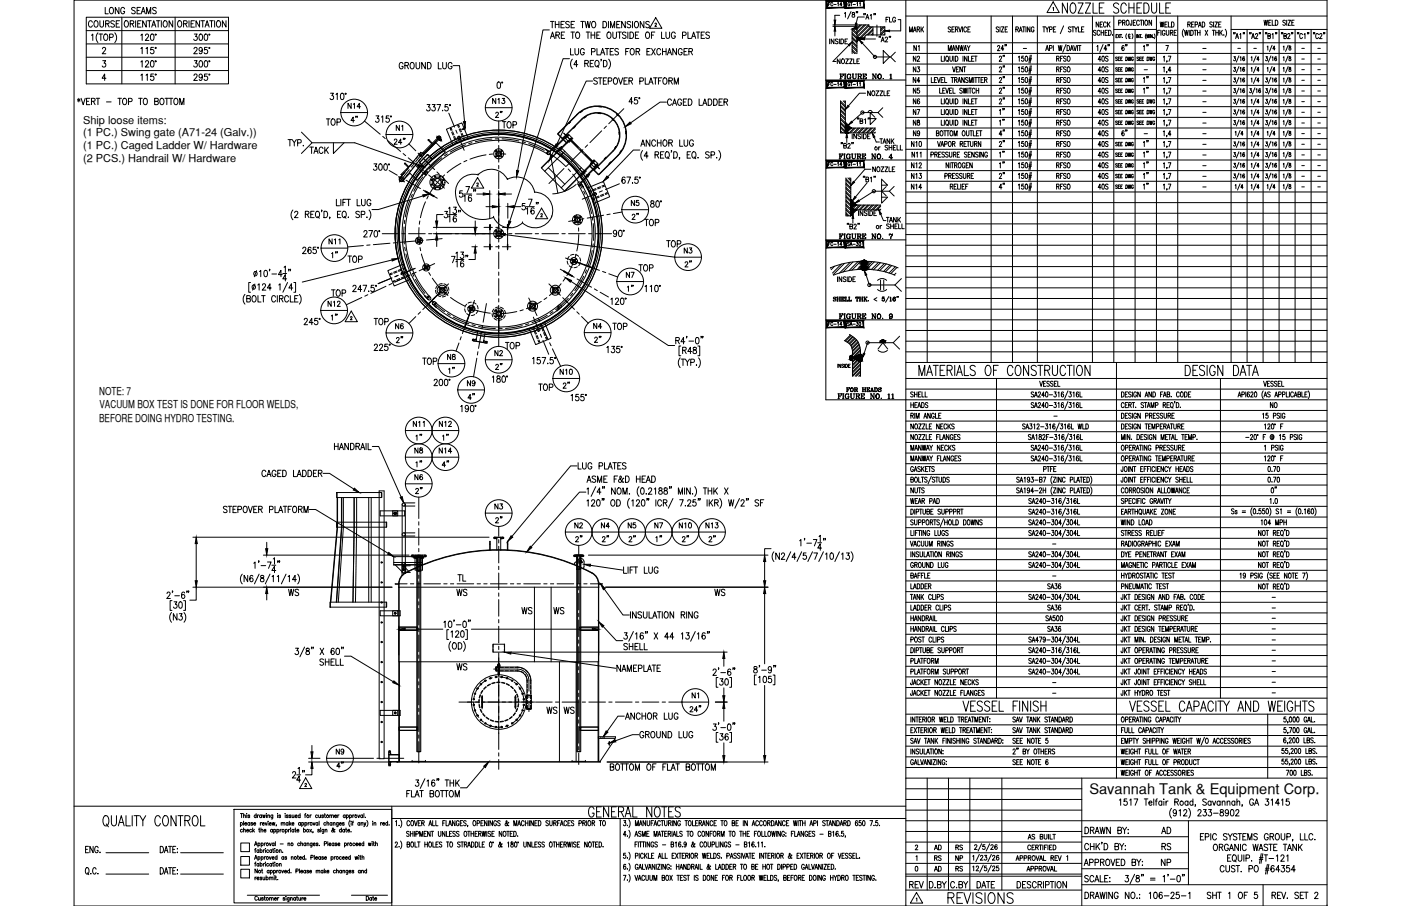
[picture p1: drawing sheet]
<svg xmlns="http://www.w3.org/2000/svg" width="432mm" height="279mm" viewBox="0 0 432 279" stroke-linecap="round" stroke-linejoin="round" font-family="sans-serif">
<defs><g id="words">
<text font-size="6.6" x="291.4" y="279.8">REVISIONS</text>
<g font-size="5.3">
<text x="99.8" y="39.9">TOP</text>
<text x="94.5" y="48.7">TACK</text>
<text x="197.9" y="70.9">TOP</text>
<text x="106.2" y="82.2">TOP</text>
<text x="188" y="103">TOP</text>
<text x="151.7" y="115.4">2&quot;</text>
<text x="143.2" y="124.5">4&quot;</text>
<text x="165.1" y="121.7">TOP</text>
<text x="172.5" y="121">2&quot;</text>
<text x="140.4" y="180.6">TL</text>
<text x="279.4" y="275.2">REV</text>
</g>
<g font-size="4.9">
<text x="26.5" y="9.5">COURSE</text>
<text x="280.8" y="16.9">N1</text>
<text x="355.2" y="16.9" transform="rotate(-90 355.2 16.9)">1&quot;</text>
<text x="306.9" y="20.1">2&quot;</text>
<text x="306.9" y="23.3">2&quot;</text>
<text x="280.5" y="26.8">N4</text>
<text x="306.9" y="30">2&quot;</text>
<text x="337.6" y="26.8">40S</text>
<text x="355.2" y="26.8" transform="rotate(-90 355.2 26.8)">1&quot;</text>
<text x="355.2" y="30" transform="rotate(-90 355.2 30)">1&quot;</text>
<text x="306.9" y="33.2">2&quot;</text>
<text x="107.2" y="38.8">4&quot;</text>
<text x="121.4" y="41.6">N1</text>
<text x="151.7" y="37.4">2&quot;</text>
<text x="153.8" y="40.6">TOP</text>
<text x="280.5" y="39.9">N8</text>
<text x="280.5" y="36.7">N7</text>
<text x="337.6" y="39.9">40S</text>
<text x="337.6" y="36.7">40S</text>
<text x="87.8" y="46.2">TYP.</text>
<text x="280.1" y="46.6">N10</text>
<text x="306.9" y="43">4&quot;</text>
<text x="337.6" y="46.6">40S</text>
<text x="355.2" y="46.6" transform="rotate(-90 355.2 46.6)">1&quot;</text>
<text x="337.6" y="49.7">40S</text>
<text x="355.2" y="49.7" transform="rotate(-90 355.2 49.7)">1&quot;</text>
<text x="355.2" y="52.9" transform="rotate(-90 355.2 52.9)">1&quot;</text>
<text x="280.1" y="56.4">N13</text>
<text x="280.1" y="59.6">N14</text>
<text x="306.9" y="59.6">4&quot;</text>
<text x="337.6" y="56.4">40S</text>
<text x="337.6" y="59.6">40S</text>
<text x="355.2" y="59.6" transform="rotate(-90 355.2 59.6)">1&quot;</text>
<text x="194" y="68.8">2&quot;</text>
<text x="100.5" y="76.6">N11</text>
<text x="204.6" y="77.3">TOP</text>
<text x="105.1" y="80.8" transform="rotate(-90 105.1 80.8)">1&quot;</text>
<text x="209.9" y="79.4">N3</text>
<text x="196.1" y="84.7">TOP</text>
<text x="101.2" y="92.4">TOP</text>
<text x="192.6" y="91">1&quot;</text>
<text x="105.1" y="99.8" transform="rotate(-90 105.1 99.8)">1&quot;</text>
<text x="114.3" y="101.2">TOP</text>
<text x="121" y="102.7">N6</text>
<text x="125.2" y="106.9" transform="rotate(-90 125.2 106.9)">2&quot;</text>
<text x="182" y="102.7">N4</text>
<text x="186.3" y="106.9" transform="rotate(-90 186.3 106.9)">2&quot;</text>
<text x="129.5" y="113.6">TOP</text>
<text x="137.2" y="112.2">N8</text>
<text x="154.9" y="108.7">TOP</text>
<text x="141.1" y="116.4" transform="rotate(-90 141.1 116.4)">1&quot;</text>
<text x="171.8" y="116.8">N10</text>
<text x="143.2" y="120.3">N9</text>
<text x="390.5" y="127">NO</text>
<text x="131.2" y="136.9" transform="rotate(-90 131.2 136.9)">1&quot;</text>
<text x="135.5" y="136.9">1&quot;</text>
<text x="127" y="141.1">N8</text>
<text x="134.4" y="141.1">N14</text>
<text x="127" y="149.2">N6</text>
<text x="131.2" y="145.3" transform="rotate(-90 131.2 145.3)">1&quot;</text>
<text x="139.3" y="145.3" transform="rotate(-90 139.3 145.3)">4&quot;</text>
<text x="131.2" y="153.5" transform="rotate(-90 131.2 153.5)">2&quot;</text>
<text x="394.8" y="153.1" transform="rotate(-90 394.8 153.1)">0&quot;</text>
<text x="151.7" y="158.4">N3</text>
<text x="176.4" y="168.3">2&quot;</text>
<text x="184.9" y="168.3">2&quot;</text>
<text x="193" y="168.3">2&quot;</text>
<text x="201.1" y="168.3">1&quot;</text>
<text x="209.2" y="168.3">2&quot;</text>
<text x="217.7" y="168.3">2&quot;</text>
<text x="88.2" y="184.9">WS</text>
<text x="140.1" y="184.9">WS</text>
<text x="219.4" y="184.9">WS</text>
<text x="159.8" y="190.5">WS</text>
<text x="169.7" y="190.5">WS</text>
<text x="140.1" y="207.8">WS</text>
<text x="189.1" y="208.1">NAMEPLATE</text>
<text x="167.6" y="221.2">WS</text>
<text x="172.9" y="221.2">WS</text>
<text x="212.4" y="216.6">N1</text>
<text x="191.9" y="223">ANCHOR LUG</text>
<text x="102.7" y="233.9">N9</text>
<text x="196.5" y="228.6">GROUND LUG</text>
<text x="106.9" y="238.1" transform="rotate(-90 106.9 238.1)">4&quot;</text>
<text x="357" y="258.2">AD</text>
<text x="357.4" y="263.2">RS</text>
<text x="357" y="268.1">NP</text>
</g>
<text font-size="4.5" x="335.7" y="244.9">Savannah Tank &amp; Equipment Corp.</text>
<g font-size="4.4">
<text x="272.3" y="8.1">FLG</text>
<text x="279.4" y="10.9">MARK</text>
<text x="336.9" y="9.5">NECK</text>
<text x="356.7" y="9.5">WELD</text>
<text x="348.5" y="16.9" transform="rotate(-90 348.5 16.9)">6&quot;</text>
<text x="280.5" y="23.3">N3</text>
<text x="280.5" y="20.1">N2</text>
<text x="337.6" y="20.1">40S</text>
<text x="337.6" y="23.3">40S</text>
<text x="280.5" y="30">N5</text>
<text x="337.6" y="30">40S</text>
<text x="106.5" y="34.6">N14</text>
<text x="151" y="33.2">N13</text>
<text x="280.5" y="33.2">N6</text>
<text x="337.6" y="33.2">40S</text>
<text x="310.8" y="39.9" transform="rotate(-90 310.8 39.9)">1&quot;</text>
<text x="310.8" y="36.7" transform="rotate(-90 310.8 36.7)">1&quot;</text>
<text x="270.2" y="45.5">TANK</text>
<text x="280.5" y="43">N9</text>
<text x="337.6" y="43">40S</text>
<text x="348.5" y="43" transform="rotate(-90 348.5 43)">6&quot;</text>
<text x="280.1" y="52.9">N12</text>
<text x="310.8" y="49.7" transform="rotate(-90 310.8 49.7)">1&quot;</text>
<text x="310.8" y="52.9" transform="rotate(-90 310.8 52.9)">1&quot;</text>
<text x="337.6" y="52.9">40S</text>
<text x="193.7" y="64.6">N5</text>
<text x="192.3" y="86.8">N7</text>
<text x="100.2" y="95.6">N12</text>
<text x="151.7" y="110.8">N2</text>
<text x="126.6" y="132.6">N11</text>
<text x="134.4" y="132.6">N12</text>
<text x="176.4" y="164">N2</text>
<text x="184.5" y="164">N4</text>
<text x="192.6" y="164">N5</text>
<text x="201.1" y="164">N7</text>
<text x="208.5" y="164">N10</text>
<text x="216.6" y="164">N13</text>
<text x="287.2" y="263.2">AD</text>
<text x="293.9" y="263.2">RS</text>
<text x="287.2" y="269.9">AD</text>
<text x="287.2" y="266.7">RS</text>
<text x="293.5" y="266.7">NP</text>
<text x="293.9" y="269.9">RS</text>
</g>
<g font-size="3.4">
<text x="25.6" y="38.3">Ship loose items:</text>
<text x="25.6" y="42.1">(1 PC.) Swing gate (A71-24 (Galv.))</text>
<text x="25.6" y="45.8">(1 PC.) Caged Ladder W/ Hardware</text>
<text x="25.6" y="49.8">(2 PCS.) Handrail W/ Hardware</text>
<text x="30.5" y="121.8">NOTE: 7</text>
<text x="30.6" y="125.9">VACUUM BOX TEST IS DONE FOR FLOOR WELDS,</text>
<text x="30.5" y="130.1">BEFORE DOING HYDRO TESTING.</text>
</g>
<g font-size="2.6">
<text x="314.3" y="16.2">-</text>
<text x="369.7" y="16.2">-</text>
<text x="380.6" y="16.2">-</text>
<text x="385.6" y="16.2">-</text>
<text x="400.4" y="16.2">-</text>
<text x="405.3" y="16.2">-</text>
<text x="351.7" y="22.6">-</text>
<text x="369.7" y="19.4">-</text>
<text x="369.7" y="22.6">-</text>
<text x="400.4" y="19.4">-</text>
<text x="400.4" y="22.6">-</text>
<text x="405.3" y="19.4">-</text>
<text x="405.3" y="22.6">-</text>
<text x="369.7" y="26.1">-</text>
<text x="369.7" y="29.3">-</text>
<text x="400.4" y="26.1">-</text>
<text x="400.4" y="29.3">-</text>
<text x="405.3" y="26.1">-</text>
<text x="405.3" y="29.3">-</text>
<text x="369.7" y="32.5">-</text>
<text x="369.7" y="36">-</text>
<text x="400.4" y="32.5">-</text>
<text x="400.4" y="36">-</text>
<text x="405.3" y="32.5">-</text>
<text x="405.3" y="36">-</text>
<text x="369.7" y="39.2">-</text>
<text x="400.4" y="39.2">-</text>
<text x="405.3" y="39.2">-</text>
<text x="351.7" y="42.3">-</text>
<text x="369.7" y="42.3">-</text>
<text x="369.7" y="45.9">-</text>
<text x="400.4" y="42.3">-</text>
<text x="400.4" y="45.9">-</text>
<text x="405.3" y="42.3">-</text>
<text x="405.3" y="45.9">-</text>
<text x="369.7" y="49">-</text>
<text x="369.7" y="52.2">-</text>
<text x="400.4" y="49">-</text>
<text x="400.4" y="52.2">-</text>
<text x="405.3" y="49">-</text>
<text x="405.3" y="52.2">-</text>
<text x="369.7" y="55.7">-</text>
<text x="369.7" y="58.9">-</text>
<text x="400.4" y="55.7">-</text>
<text x="400.4" y="58.9">-</text>
<text x="405.3" y="55.7">-</text>
<text x="405.3" y="58.9">-</text>
<text x="323.8" y="129.5">-</text>
<text x="323.5" y="169">-</text>
<text x="323.5" y="178.9">-</text>
<text x="391.2" y="185.6">-</text>
<text x="391.2" y="188.7">-</text>
<text x="391.2" y="191.9">-</text>
<text x="391.2" y="195.1">-</text>
<text x="391.2" y="198.6">-</text>
<text x="391.2" y="201.8">-</text>
<text x="391.2" y="208.5">-</text>
<text x="391.2" y="205">-</text>
<text x="323.5" y="214.8">-</text>
<text x="323.5" y="211.7">-</text>
<text x="391.2" y="211.7">-</text>
<text x="391.2" y="214.8">-</text>
</g>
</g></defs>
<!-- layer: DIM -->
<g fill="none" stroke="#000" stroke-width=".31">
<path d="M26.6 5.3h43.8v20.6h-43.8zM26.6 13.5h43.8M26.6 9.4h43.8M26.6 17.7h43.8M28.2 10.9l.4-.4v2M30.2 10.1a2.3 2.3 0 0 0 0 3M31.1 10.5v2M31.6 15.1l.2-.4 .4-.1 .4 .6-1.1 1.4h1.1M31.7 18.7h.9l-.5 .8a.6 .6 0 0 1 .4 .9 .6 .6 0 0 1-1-.1M32.3 10.6a.98 .98 0 0 1 1 .7 .98 .98 0 0 1-.6 1.2 1.06 1.06 0 0 1-.8-.8 1.06 1.06 0 0 1 .4-1.1zM32.4 2.3v2h1M33.8 11.5l.9-.1 .2-.2-.2-.6-.9-.1v2"/>
<path d="M34 2.4l.2-.1a1 1 0 0 1 .8 1 1 1 0 0 1-.8 1 1.26 1.26 0 0 1-.2-1.9zM35.4 10.1a2.24 2.24 0 0 1 0 3M36.7 2.3v2l-1.2-2v2M37.5 5.3v20.6M38.4 2.8a.61 .61 0 0 0-.7-.5 .61 .61 0 0 0-.5 .7v.5a.61 .61 0 0 0 .6 .8 .61 .61 0 0 0 .6-.8h-.4M40.1 7.3l1-.1 .1-.6-1.1-.2v2M40.7 7.3l.6 1.1M41.7 2.6l-.4-.3-.7 .3 .1 .4 .8 .4v.8l-.5 .1-.4-.3M41.8 6.4v2M42.2 3.2h.7M42.4 7.3h.7M43.3 2.3h-1.1v2h1.1"/>
<path d="M43.4 10.9l.4-.4v2M43.4 15l.4-.4v2M43.4 19.1l.4-.4v2M43.5 6.4h-1.1v2h1.1M43.5 4.3l.7-2 .6 2M43.8 3.6h.8M44.9 11l.1-.4a.56 .56 0 0 1 .8 .2 .56 .56 0 0 1-.2 .7l-.8 1h1.1M44.9 19.2l.1-.4 .5-.1 .3 .6-1 1.4h1.1M45 15l.4-.4v2M45.1 6.4v2l-1.1-2v2M45.2 4.3v-2l.6 2 .7-2v2M45.5 6.4h1.1"/>
<path d="M46 6.4v2M46.6 10.6h.6l.2 .3v1.2l-.4 .4-.6-.4v-.8zM46.6 18.8l.2-.1a1.07 1.07 0 0 1 .7 1 1.07 1.07 0 0 1-.7 1 1.35 1.35 0 0 1-.2-1.9zM46.8 8.4l.6-2 .6 2M47 7.7h.8M47.3 14.6h-.8l-.1 .9a.62 .62 0 0 1 .9 0 .62 .62 0 0 1-.1 .9 .62 .62 0 0 1-.8-.2M48.2 2.6l-.4-.3-.6 .1-.1 .5 .9 .5 .2 .6-.4 .3-.8-.3M48.2 6.4h1.1M48.7 6.4v2M49.7 6.4v2M50.6 6.5l.2-.1a1 1 0 0 1 .8 1 1 1 0 0 1-.8 1 1.26 1.26 0 0 1-.2-1.9zM53.2 6.4v2l-1.1-2v2"/>
<path d="M54 5.3v20.6M55.1 6.5l.1-.1a1 1 0 0 1 .8 1 1 1 0 0 1-.8 1 1.28 1.28 0 0 1-.1-1.9zM56.6 7.3l.9-.1 .1-.6-1-.2v2M57.1 7.3l.6 1.1M58.3 6.4v2M58.9 7.3h.6M59.8 15.1l.2-.4 .4-.1 .3 .6-1 1.4h1.1M59.9 10.5h.8l-.4 .8a.59 .59 0 0 1 .4 .9 .59 .59 0 0 1-1-.1M59.9 18.7h.8l-.4 .8a.6 .6 0 0 1 .4 .9 .6 .6 0 0 1-1-.1M59.9 6.4h-1v2h1M61.5 6.4v2l-1.1-2v2M61.6 10.6l.2-.1a1.07 1.07 0 0 1 .7 1 1.07 1.07 0 0 1-.7 1l-.2-.1-.3-.8z"/>
<path d="M61.6 18.8l.2-.1a1.07 1.07 0 0 1 .7 1 1.07 1.07 0 0 1-.7 1 1.38 1.38 0 0 1-.2-1.9zM61.9 6.4h1.1M62.4 15.3l-.3 .4a.55 .55 0 0 1-.7-.2 .55 .55 0 0 1 .1-.7 .55 .55 0 0 1 .8 .1l.1 .4a.93 .93 0 0 1-.7 1.3l-.3-.3M62.5 6.4v2M63.2 10.6h.6l.1 .3v1.2l-.4 .4-.5-.4-.1-.8zM63.2 18.8l.2-.1a1.07 1.07 0 0 1 .6 1 1.07 1.07 0 0 1-.6 1 1.35 1.35 0 0 1-.2-1.9zM63.2 8.4l.6-2 .7 2M63.4 7.7h.8M63.9 14.6h-.8l-.1 .9a.62 .62 0 0 1 .9 0 .62 .62 0 0 1-.1 .9 .62 .62 0 0 1-.9-.2M64.6 6.4h1.1M65.2 6.4v2M66.1 6.4v2"/>
<path d="M67 6.5l.2-.1a1 1 0 0 1 .8 1 1 1 0 0 1-.8 1 1.24 1.24 0 0 1-.2-1.9zM69.7 6.4v2l-1.2-2v2M124.2 19.7a.61 .61 0 0 0-.7-.4 .61 .61 0 0 0-.5 .7v.5a.61 .61 0 0 0 .6 .7 .61 .61 0 0 0 .6-.7h-.4M126.7 19.3h.2a1 1 0 0 1 .8 .9 1 1 0 0 1-.8 1 1.27 1.27 0 0 1-.2-1.9zM128.2 19.3v1.4l.5 .5 .6-.2v-1.7M131.1 19.3v1.9l-1.1-1.9v1.9M131.7 19.3a1 1 0 0 1 1.2 .9 1 1 0 0 1-1.2 1zM135.1 19.3v1.9h.9M136.4 19.3v1.4l.5 .5 .6-.2 .1-1.7M139.3 19.7a.62 .62 0 0 0-.7-.4 .62 .62 0 0 0-.5 .7v.5a.62 .62 0 0 0 .6 .7 .62 .62 0 0 0 .6-.7h-.4M169.3 9.2h-2l-7.8 43.4M169.7 11.9l.6-2 .6 2"/>
<path d="M169.7 6.6h1.1M169.9 11.2h.8M170.2 6.6v2M171.2 6.6v2M171.2 7.5h1.1M171.3 10.8l1-.1 .1-.6-1.1-.2v2M171.9 10.8l.5 1.1M172.3 6.6v2M172.9 7.5h.7M173 10.8h.6M173.9 6.6h-1v2h1M174 9.9h-1v2h1"/>
<path d="M175.5 6.9l-.4-.3-.8 .3 .2 .4 .9 .5-.1 .7-.5 .1-.5-.3M175.5 18.1h-2l-16.4 50.1M175.9 15v1.9h.9M176 9.9h1.1M176 7.5h.7M176.4 18.2a2.3 2.3 0 0 0 0 3.1M176.5 9.9v2M177.1 6.6h-1.1v2h1.1M177.2 15v1.4l.5 .5 .5-.3 .1-1.6M177.7 10l.2-.1a1 1 0 0 1 .8 1 1 1 0 0 1-.8 1 1.29 1.29 0 0 1-.2-1.9zM178.1 19.9h-1.2l.8-1.3v2M179 6.6h1.1"/>
<path d="M179.5 6.6v2M180.1 15.4a.62 .62 0 0 0-.8-.4 .62 .62 0 0 0-.4 .7v.5a.62 .62 0 0 0 .6 .7 .62 .62 0 0 0 .6-.7h-.4M180.2 19.6l1-.1 .1-.7-1.1-.2v2M180.3 6.6l.4 2 .4-2 .4 2 .4-2M180.7 9.9h1.1M180.8 19.6l.6 1M181.2 9.9v2M181.9 19.6h.7M182.2 10.8h1.1M182.2 9.9v2M182.3 16l1-.1v-.8l-1-.1v1.9M182.7 6.7l.1-.1a1 1 0 0 1 .9 1 1 1 0 0 1-.9 1 1.24 1.24 0 0 1-.1-1.9z"/>
<path d="M182.9 18.6h-1v2h1M183.3 9.9v2M183.7 18.7l.1-.1a1 1 0 0 1 .9 1 1 1 0 0 1-.9 1 1.27 1.27 0 0 1-.1-1.9zM183.9 10.8h.7M184 15v1.9h1M185 9.9h-1.1v2h1.1M185.1 16.9l.6-1.9 .7 1.9M185.4 18.3h-.2h.2l-.2 .5M185.4 16.3h.7M185.8 6.6a1 1 0 0 1 1.2 1 1 1 0 0 1-1.2 1zM186 18.6a.99 .99 0 0 1 1.1 1 .99 .99 0 0 1-1.1 1zM186.5 15h1.2"/>
<path d="M187.1 15v1.9M187.4 10l.1-.1a1 1 0 0 1 .8 1 1 1 0 0 1-.8 1 1.27 1.27 0 0 1-.1-1.9zM187.5 6.6v2M187.6 18.2a2.24 2.24 0 0 1 0 3.1M188.1 15.9h.6M188.2 8.6v-2l.6 2 .6-2v2M188.9 9.9l.1 1.7 .4 .3 .5-.3 .1-1.7M189.1 15h-1v1.9h1M190.1 7.5h.6M190.4 9.9h1.1M190.6 15.2l-.4-.2-.7 .2 .2 .5 .8 .5a.48 .48 0 0 1-.3 .7l-.7-.3M191 9.9v2"/>
<path d="M191.1 6.6h-1v2h1M192.7 6.6v2l-1.1-2v2M192.8 15.9h.7M193 10.2l-.4-.3-.8 .3 .2 .4 1 .7v.3l-.4 .3-.8-.3M193.5 9.9v2M193.9 15h-1.1v1.9M194.2 9.9a.99 .99 0 0 1 1.1 1 .99 .99 0 0 1-1.1 1zM194.4 6.9l-.4-.3-.7 .3 .1 .4 1 .7v.3l-.4 .3-.7-.3M194.5 15h.2a1 1 0 0 1 .8 .9 1 1 0 0 1-.8 1 1.27 1.27 0 0 1-.2-1.9zM194.9 6.6v2M195.8 6.7l.2-.1a1 1 0 0 1 .8 1 1 1 0 0 1-.8 1 1.29 1.29 0 0 1-.2-1.9zM195.8 10.8h.7"/>
<path d="M196 15.9l1-.1 .1-.7-1.1-.1v1.9M196.6 15.9l.6 1M196.9 9.9h-1.1v2h1.1M198.5 6.6v2l-1.2-2v2M199.3 10l.1-.1a1 1 0 0 1 .8 1 1 1 0 0 1-.8 1 1.29 1.29 0 0 1-.1-1.9zM199.4 15.9h.6M200.1 6.9l-.4-.3-.7 .3 .2 .4 .9 .5a.48 .48 0 0 1-.4 .8l-.7-.3M200.4 15h-1v1.9h1M200.8 10.8h.6M200.8 15l1.2 1.9M201.8 9.9h-1v2M202 15l-1.2 1.9"/>
<path d="M203.6 15.4a.61 .61 0 0 0-.7-.4 .61 .61 0 0 0-.5 .7v.5a.61 .61 0 0 0 .5 .7 .61 .61 0 0 0 .7-.4M203.9 9.9v2h1M204.2 15.9h1.1M204.2 15v1.9M205.3 9.9v1.4l.4 .6 .6-.3 .1-1.7M205.3 15v1.9M205.7 16.9l.6-1.9 .7 1.9M206 16.3h.7M208.1 10.4a.62 .62 0 0 0-.7-.5 .62 .62 0 0 0-.5 .7v.5a.62 .62 0 0 0 .6 .8 .62 .62 0 0 0 .6-.8h-.4M208.5 15v1.9l-1.1-1.9v1.9M210.2 15.4a.61 .61 0 0 0-.7-.4 .61 .61 0 0 0-.4 .7v.5a.61 .61 0 0 0 .6 .7 .61 .61 0 0 0 .5-.7h-.4M210.4 10.9l1-.2-.1-.7-.9-.1v2"/>
<path d="M210.8 15.9h.7M211.9 15h-1.1v1.9h1.1M212 9.9v2h1M212.3 15.9l1-.1 .1-.7-1.1-.1v1.9M212.9 15.9l.5 1M213.1 11.9l.7-2 .6 2M213.4 11.2h.8M214.6 9.9h1.1M215.1 9.9v2M216.1 10.8h.6M217.1 9.9h-1v2h1M218.7 10.2l-.4-.3-.7 .3v.3l1.1 .8v.3l-.4 .3-.7-.3"/>
<path d="M23.9 30.6l.8 .6M24.3 30.3v1.1M24.7 30.6l-.8 .6M25 30.3l.6 2 .7-2M26.6 21.8h43.8M26.7 31.2h.6M27.7 30.3h-1v2h1M28.2 31.2h.9l.1-.7-1-.2v2M28.7 31.2l.6 1.1M29.6 30.3h1.1M30.2 30.3v2M32.7 24.1h-1.2l.8-1.3v2"/>
<path d="M32.8 31.4h1.4M36.3 30.3h1.1M36.9 30.3v2M38.1 30.4l.1-.1a1 1 0 0 1 .9 1 1 1 0 0 1-.9 1 1.24 1.24 0 0 1-.1-1.9zM39.6 31.3l1-.1v-.7l-1-.2v2M42.7 30.3h1.1M43.3 30.3v2M43.4 23.2l.4-.4v2M44.5 30.4l.1-.1a1 1 0 0 1 .8 1 1 1 0 0 1-.8 1 1.24 1.24 0 0 1-.1-1.9zM45 23.2l.4-.4v2M47.3 22.8h-.8l-.1 .9a.62 .62 0 0 1 .9 0 .62 .62 0 0 1-.1 .9 .62 .62 0 0 1-.8-.2M47.7 31.2h.9l.1-.7-1-.2v2l1-.2 .1-.5-.4-.4"/>
<path d="M49.6 30.4l.1-.1a1 1 0 0 1 .9 1 1 1 0 0 1-.9 1 1.24 1.24 0 0 1-.1-1.9zM50.9 30.3h1.1M51.4 30.3v2M52.1 30.3h1.2M52.7 30.3v2M53.9 30.4l.2-.1a1 1 0 0 1 .8 1 1 1 0 0 1-.8 1 1.24 1.24 0 0 1-.2-1.9zM55.4 32.3v-2l.6 2 .7-2v2M59.8 23.3l.3-.5h.3l.3 .4-.2 .7-.8 .9h1.1M62.4 23.5l-.3 .5a.55 .55 0 0 1-.7-.2 .55 .55 0 0 1 .1-.8 .55 .55 0 0 1 .8 .1l.1 .4a.96 .96 0 0 1-.7 1.3l-.3-.3M63.9 22.8h-.8l-.1 .9a.62 .62 0 0 1 .9 0 .62 .62 0 0 1-.1 .9 .62 .62 0 0 1-.9-.2M101.9 28.7h.9l-.5 .8a.6 .6 0 0 1 .5 .9 .6 .6 0 0 1-1.1 0M103.5 29.1l.4-.4v2"/>
<path d="M105.1 34.7h8.2M105.2 28.9l.2-.2a1.07 1.07 0 0 1 .6 1 1.07 1.07 0 0 1-.6 1 1.35 1.35 0 0 1-.2-1.8zM115.9 35.7h.9l-.5 .8a.6 .6 0 0 1 .5 .9 .6 .6 0 0 1-1.1-.1M117.6 36.1l.4-.4v2M119.9 35.7h-.8l-.1 .9a.62 .62 0 0 1 .9 0 .62 .62 0 0 1-.1 .9 .62 .62 0 0 1-.9-.2M124.8 20.2l1-.1v-.6l-1-.2v1.9M125.3 20.2l.6 1M131.6 32.2h.9l-.5 .8a.6 .6 0 0 1 .5 .9 .6 .6 0 0 1-1-.1M133.2 32.2h.9l-.5 .8a.6 .6 0 0 1 .5 .9 .6 .6 0 0 1-1-.1M134.7 32.2h1.1l-.8 2M136.4 34v.2zM138 32.2h-.8l-.1 .9a.61 .61 0 0 1 .9 0 .61 .61 0 0 1-.1 .9 .61 .61 0 0 1-.8-.2"/>
<path d="M139.7 20.2h1.9l1.6 17.3M149.6 33.2h8.2M153.4 25.4l.2-.1a1.07 1.07 0 0 1 .7 1 1.07 1.07 0 0 1-.7 .9 1.41 1.41 0 0 1-.2-1.8zM182.6 25h-1.9l-10.6 22.8M184.1 20.2l.5 .6M184.1 24.3l-.4-.3-.7 .3 .2 .5 .9 .6v.3l-.4 .3-.7-.3M184.4 24h1.1M185 24v2M185.9 24.9h.7M187 24h-1.1v2h1.1M187.5 25l1-.2-.1-.7-.9-.1v2M189.4 24.1l.1-.1a1 1 0 0 1 .9 1 1 1 0 0 1-.9 1 1.28 1.28 0 0 1-.1-1.9z"/>
<path d="M190.6 24l.7 2 .6-2M192.3 24.9h.7M193.4 24h-1.1v2h1.1M193.8 24.9l1-.1 .1-.6-1.1-.2v2M194.4 24.9l.6 1.1M195.1 31.4h-1.2l.7-1.3v2M196.4 30.1h-.8l-.1 .8a.61 .61 0 0 1 .9 .1 .61 .61 0 0 1-.1 .9 .61 .61 0 0 1-.8-.2M197.2 25l1-.1v-.8l-1-.1v2M198.9 24v2h.9M200 26l.6-2 .7 2M200.2 25.3h.8M201.4 24h1.1"/>
<path d="M202 24v2M202.9 24.9h.7M204 24h-1.1v2M204.6 24.1l.2-.1a1 1 0 0 1 .8 1 1 1 0 0 1-.8 1 1.26 1.26 0 0 1-.2-1.9zM205.4 31.5h-2l-9 6.4M206.1 24.9l1-.1 .1-.6-1.1-.2v2M206.7 24.9l.5 1.1M206.9 31a.62 .62 0 0 0-.7-.5 .62 .62 0 0 0-.5 .8v.4a.62 .62 0 0 0 .5 .8 .62 .62 0 0 0 .7-.5M207.3 32.5l.6-2 .6 2M207.5 31.8h.8M207.8 26v-2l.6 2 .7-2v2M210.1 31a.62 .62 0 0 0-.8-.5 .62 .62 0 0 0-.4 .8v.4a.62 .62 0 0 0 .6 .8 .62 .62 0 0 0 .6-.8h-.4"/>
<path d="M210.6 31.5h.6M211.6 30.5h-1v2h1M212.1 30.5a1 1 0 0 1 1.2 1 1 1 0 0 1-1.2 1zM215.5 30.5v2h.9M216.6 32.5l.6-2 .7 2M216.8 31.8h.8M218.3 30.5a1 1 0 0 1 1.1 1 1 1 0 0 1-1.1 1zM219.9 30.5a1 1 0 0 1 1.2 1 1 1 0 0 1-1.2 1zM221.6 31.5h.7M222.7 30.5h-1.1v2h1.1M223.1 31.5l1-.1 .1-.7-1.1-.2v2M223.7 31.5l.6 1"/>
<path d="M96.2 44h13.1l19.5 6.9M102.8 44v3.3l3.2-3.3M115.3 50.5h.8l-.4 .8a.6 .6 0 0 1 .4 .9 .6 .6 0 0 1-1-.1M116.9 50.6l.3-.1a1.09 1.09 0 0 1 .6 1 1.09 1.09 0 0 1-.6 1l-.3-.1-.2-.7zM118.5 50.6l.3-.1a1.09 1.09 0 0 1 .6 1 1.09 1.09 0 0 1-.6 1l-.4-.4-.1-.4zM119 41.5h8.2M121.5 43.3l.1-.3 .5-.1 .2 .4-.8 1.2h.9M123.8 44h-1l.7-1.1v1.6M125.8 56.6a31.9 31.9 0 0 0-2.8 24.1M142.5 58.8h-.8l-.1 .9a.61 .61 0 0 1 .9 0 .61 .61 0 0 1-.1 .9 .61 .61 0 0 1-.8-.2M142.9 59.8h2.5M143.6 57.5h1.1l-.8 2"/>
<path d="M146.1 58.6h-.2h.2l-.2 .4M146.6 58.6h-.2h.2l-.2 .4M146.9 59.8h2M147.4 53.9h.1M150.9 58.8v8.5M153.7 58.8v11.2M155.7 59.8h2M156.4 55.3a5.6 5.6 0 0 0-9.1-1.4 5.6 5.6 0 0 0-5.6 1.8 5.6 5.6 0 0 0-1 5.8 8.4 8.4 0 0 0 11.4 5.5M156.4 55.3a5.7 5.7 0 0 1 8.4 4M156.4 55.3h.1M164.8 59.3a5.6 5.6 0 0 1 5.2 7.6M164.8 59.3h.1"/>
<path d="M192.6 54.9l-.4-.3a1.13 1.13 0 0 0 0 2 .55 .55 0 0 0 .6-.6 .55 .55 0 0 0-.5-.5 .55 .55 0 0 0-.6 .4M193.2 54.6h1.1l-.8 2M195 56.4v.2zM196.6 54.6h-.9v.8a.61 .61 0 0 1 .9 .1 .61 .61 0 0 1-.1 .9 .61 .61 0 0 1-.9-.2M197.2 46.3h-2l-7.9 8.2M197.5 45.1l.6-2 .7 2M197.7 44.5h.8M198.1 46.4a2.3 2.3 0 0 0 0 3M199.7 48.1h-1.2l.8-1.3v2M200.3 43.1v2l-1.1-2v2M201.9 47.7l1-.1v-.7l-1-.1v2M202.1 43.6a.62 .62 0 0 0-.8-.5 .62 .62 0 0 0-.4 .8v.4a.62 .62 0 0 0 .4 .8 .62 .62 0 0 0 .8-.5"/>
<path d="M202.5 47.7l.5 1.1M202.6 43.1v2M202.6 44.1h1.1M203.6 47.7h.6M203.7 43.1v2M204.6 43.2l.2-.1a1 1 0 0 1 .8 1 1 1 0 0 1-.8 1 1.29 1.29 0 0 1-.2-1.9zM204.6 46.8h-1v2h1M205.3 46.9l.2-.1a1 1 0 0 1 .8 1 1 1 0 0 1-.8 1 1.29 1.29 0 0 1-.2-1.9zM205.7 48.4l.5 .6M206.1 44.1l1-.1v-.8l-1-.1v2M206.7 44.1l.5 1M207 46.5h-.2h.2l-.2 .5"/>
<path d="M207.6 46.8a1 1 0 0 1 1.2 1 1 1 0 0 1-1.2 1zM209.5 43.1v2h.9M209.5 48.7h-.2h.2l-.2 .4M210.8 43.1v1.4l.5 .6 .6-.3 .1-1.7M211.8 47.7h.6M212.8 46.8h-1v2h1M213.6 46.9l.1-.1a1 1 0 0 1 .8 1 1 1 0 0 1-.8 1 1.27 1.27 0 0 1-.1-1.9zM213.7 43.6a.62 .62 0 0 0-.7-.5 .62 .62 0 0 0-.5 .8v.4a.62 .62 0 0 0 .6 .8 .62 .62 0 0 0 .6-.8h-.4M214 48.4l.4 .6M215.1 48.6v.2zM218.6 47.1l-.4-.3-.6 .1v.6l.8 .4 .2 .6-.4 .3-.7-.3M219.1 47.8l1-.1 .1-.7-1.1-.2v2"/>
<path d="M220.8 48.7h.2zM221.5 46.4a2.24 2.24 0 0 1 0 3M90.3 64.8a2.24 2.24 0 0 0 0 3M90.8 65.6l.3-.4h.5l.2 .3-1.1 1.6h1.2M93.3 76.7l.3-.5h.4l.3 .4-.3 .7-.8 .9h1.2M94.1 66.1l1-.1v-.7l-1-.1v1.9M94.7 66.1l.5 1M95.8 66.1h.6M95.9 76.5l-.4-.3a1.12 1.12 0 0 0 0 2 .58 .58 0 0 0 .4-.8 .58 .58 0 0 0-.9-.1l-.1 .2M96.8 65.2h-1v1.9h1M97.4 76.2h-.8l-.1 .9a.61 .61 0 0 1 .9 0 .61 .61 0 0 1-.1 .9 .61 .61 0 0 1-.9-.2M97.5 65.2h.2a1 1 0 0 1 .8 .9 1 1 0 0 1-.8 1 1.27 1.27 0 0 1-.2-1.9z"/>
<path d="M97.9 66.7l.5 .6M99 76.5h8.2M99.2 64.9l-.1 .4M99.8 65.2a1 1 0 0 1 1.2 .9 1 1 0 0 1-1.2 1zM101.7 67l-.2 .5M103.7 61.5v2h.9M104 66.1h.6M105.1 65.2h-1.1v1.9h1.1M105.1 61.5v2M105.7 62.4h.6M105.8 65.2h.1a1 1 0 0 1 .9 .9 1 1 0 0 1-.9 1 1.24 1.24 0 0 1-.1-1.9zM106.2 66.7l.4 .6"/>
<path d="M106.7 61.5h-1v2M106.9 61.5h1.1M107.3 67h.1zM107.4 61.5v2M110.1 61.5v2h.9M110.8 65.4l-.4-.2-.7 .2 .1 .5 .9 .5-.1 .6-.5 .1-.4-.3M111.3 66.2l1-.1 .1-.8-1.1-.1v1.9M111.4 61.5v1.4l.5 .6 .6-.3v-1.7M112.2 71.6l.3-.5h.3l.3 .4-.2 .6-.8 1h1.1M113.1 66.9v.2zM113.7 71.1h1.1l-.8 2M113.7 64.8a2.3 2.3 0 0 1 0 3"/>
<path d="M114.3 62a.62 .62 0 0 0-.7-.5 .62 .62 0 0 0-.5 .7v.5a.62 .62 0 0 0 .6 .8 .62 .62 0 0 0 .6-.8h-.4M115.5 71.2l.3-.1a1.09 1.09 0 0 1 .6 1 1.09 1.09 0 0 1-.6 1l-.4-.4-.1-.5zM130.4 60.4l-13.8 4.2h-2M133.6 72.1h17.5M133.6 70.1h13.5M134.6 74v2M136.6 66.2h-2v2M137.1 65.2h.8l-.4 .7a.6 .6 0 0 1 .4 1 .6 .6 0 0 1-1-.1M138.3 64.2l.3-.3v1.9M138.3 66.9l.3-.4v2M138.3 66.2h2.4M139.1 79.1h1.2l-.8 1.9"/>
<path d="M139.8 63.9h.9l-.5 .7a.6 .6 0 0 1 .5 1 .6 .6 0 0 1-1.1-.1M140.5 78.1l.4-.4v2M140.7 66.8l-.4-.3a1.09 1.09 0 0 0-.6 1 1.09 1.09 0 0 0 .6 1 .57 .57 0 0 0 .4-.9 .57 .57 0 0 0-.9-.1l-.1 .3M141.4 64.9l-.1 .5M141.9 64.9l-.1 .5M142 77.7h.9l-.5 .8a.6 .6 0 0 1 .5 .9 .6 .6 0 0 1-1-.1M142.9 60.5l.4-.3v1.9M143.7 78.8h-.2h.2l-.2 .4M144.2 78.8l-.2 .4M145.3 60.4l-.5-.2a1.13 1.13 0 0 0 .1 1.9 .55 .55 0 0 0 .6-.5 .55 .55 0 0 0-.5-.6 .55 .55 0 0 0-.6 .5M145.4 76.1h1.7M146.5 78.1v1.9h-2"/>
<path d="M146.5 68.1v2M149.8 63.7h1.9M150.9 69.3l.2 1.6zM150.9 75.3l.2 1.6zM152.1 67a5.5 5.5 0 0 0 8.9 1.7M152.1 67h.1M155.7 72.3l52.3 7M156.4 69.3l.1 1.6zM156.4 75.3l.1 1.6zM156.5 62.7v4.6M158.5 63.7h2M161 68.7h.1"/>
<path d="M161.8 62.8h-.8l-.1 .8a.61 .61 0 0 1 .9 0 .61 .61 0 0 1-.1 .9 .61 .61 0 0 1-.9-.2M162.2 64.4l.4-.3v1.9M162.2 63.7h2.5M162.9 61.4h1.1l-.8 2M164.6 64.3l-.3-.2a1.1 1.1 0 0 0-.7 .9 1.1 1.1 0 0 0 .6 1 .57 .57 0 0 0 .5-.8 .57 .57 0 0 0-1-.1l-.1 .3M165.4 62.5l-.2 .4M165.9 62.5h-.2h.2l-.2 .4M170 66.9h.1M170 66.9a5.6 5.6 0 0 1-9 1.8M190.1 71.6a.56 .56 0 0 1-.8 .6 .56 .56 0 0 1-.2-.9l.4-.3a1.07 1.07 0 0 1 .6 1 1.07 1.07 0 0 1-.7 1l-.3-.3M190.9 71.1l.2-.1a1.07 1.07 0 0 1 .7 1 1.07 1.07 0 0 1-.7 1l-.2-.1-.3-.8zM191.7 64.7h8.2"/>
<path d="M200.7 62v.6a.72 .72 0 0 1 .8 .4 .72 .72 0 0 1-.3 .9 .64 .64 0 0 1-.7-.7 .64 .64 0 0 1 .8-.5l.2-.3v-.4zM202.4 62l.4-.1a1.15 1.15 0 0 1-.2 2 1.43 1.43 0 0 1-.2-1.9zM208 79.3h8.2M75.5 90.8a2.3 2.3 0 0 0 0 3M76.1 92.1l.9-.1v-.8h-.9v1.9l.9-.1 .2-.5-.4-.4M77.2 87.1h-.5v3h.5M78 91.2h.1a1 1 0 0 1 .9 .9 1 1 0 0 1-.9 1 1.28 1.28 0 0 1-.1-1.9zM78.6 87.6l-.7 1.9M79.1 83.5l-.7 1.8M79.5 87.9l.4-.4v2M79.5 91.2v1.9h1M80 83.7l.4-.3v1.9"/>
<path d="M80.6 91.2h1.1M80.9 88l.1-.4 .5-.1 .4 .6-1.1 1.4h1.1M81.2 91.2v1.9M81.6 83.5l.4-.1a1.14 1.14 0 0 1-.2 1.9l-.4-.3-.1-.5zM83.2 83.1h-.2h.2l-.2 .5M83.6 88.8h-1.2l.8-1.3v2M83.8 84.5h1.4M84.9 91.6a.62 .62 0 0 0-.7-.4 .62 .62 0 0 0-.5 .7v.5a.62 .62 0 0 0 .5 .7 .62 .62 0 0 0 .7-.4M85.5 91.2v1.9M85.9 87.9l.4-.4v2M86.1 92.1l1-.1 .1-.6-1.1-.2v1.9M86.7 92.1l.5 1"/>
<path d="M87 84.7h-1.2l.8-1.3v1.9M87.2 84.3h1.1M87.5 82.4l.4-.3v1.9M88.3 86h-1.1l.7-1.3v2M88.6 87.1l-1.4 3M88.9 91.6a.62 .62 0 0 0-.7-.4 .62 .62 0 0 0-.5 .7v.5a.62 .62 0 0 0 .5 .7 .62 .62 0 0 0 .7-.4M89.1 83.1l-.2 .5M89.5 91.2v1.9h.9M89.6 83.1h-.2h.2l-.2 .5M90.2 88.8h-1.2l.8-1.3v2M90.6 87.1h.5v3h-.5M90.8 92.1h.7"/>
<path d="M91.9 91.2h-1.1v1.9h1.1M92.3 90.8a2.3 2.3 0 0 1 0 3M93.8 98.6l.3-.4 .5 .1 .1 .3-1 1.5h1.1M96.5 99.5h-1.2l.8-1.3v1.9M97.9 98.2h-.9v.8a.61 .61 0 0 1 .9 0 .61 .61 0 0 1-.1 .9 .61 .61 0 0 1-.9-.1M98.9 95.7h8.2M108.8 88.4l.1-.3 .5-.1 .3 .5-1 1.4h1.1M111.5 89.3h-1.2l.8-1.3v1.9M111.9 88h1.1l-.8 1.9M113.6 89.7v.2zM115.3 88h-.9v.8a.61 .61 0 0 1 .9 0 .61 .61 0 0 1-.1 .9 .61 .61 0 0 1-.9-.1M120.8 80.2l-27.6 6.8"/>
<path d="M140.5 80.7l.4-.3v1.9M140.5 80h2.5M142.9 80.6l-.5-.2a1.14 1.14 0 0 0 .1 1.9 .58 .58 0 0 0 .5-.8 .58 .58 0 0 0-1-.1l-.1 .3M175.9 86.7l30.1 19.9h1.9M188.3 92.3l.4-.4v2M189.7 92.4l.3-.5h.3l.3 .4-.2 .6-.8 1h1.1M190.1 86.8h8.3M191.5 92l.4-.1a1.15 1.15 0 0 1-.2 2l-.4-.4-.1-.5zM198.8 88.4l.4-.4v2M200.4 88.4l.4-.4v2M202 88.1l.2-.1a1.06 1.06 0 0 1 .7 1 1.06 1.06 0 0 1-.7 1l-.2-.1-.2-.8zM211.2 81.1l.2-.4 .6 .3-.9 1.3h.9"/>
<path d="M115.4 106.6l.1-.4a.56 .56 0 0 1 .8 .2 .56 .56 0 0 1-.2 .8l-.8 .9h1.1M117 106.6l.1-.4 .5-.1 .3 .6-1 1.4h1.1M119 102.7h8.2M119.4 106.1h-.8v.9a.62 .62 0 0 1 .9 0 .62 .62 0 0 1-.1 .9 .62 .62 0 0 1-.9-.2M133.8 117.4l.3-.4h.4l.3 .3-.3 .7-.8 .9h1.2M135 112.1h8.3M135.6 117.1l.4-.1a1.15 1.15 0 0 1-.2 1.9l-.4-.3-.1-.5zM137.2 117.1l.2-.1a1.06 1.06 0 0 1 .7 1 1.06 1.06 0 0 1-.7 .9l-.5-.8zM149.6 111h8.2M151.7 116.3l.4-.4v2M153.2 116v.6a.72 .72 0 0 1 .9 .4 .72 .72 0 0 1-.3 .9 .63 .63 0 0 1-.8-.7 .63 .63 0 0 1 .9-.5l.2-.3v-.4zM154.9 116l.3-.1a1.07 1.07 0 0 1 .6 1 1.07 1.07 0 0 1-.6 1 1.37 1.37 0 0 1-.3-1.9z"/>
<path d="M164.1 110.6l.4-.4v2M166.4 110.2h-.8v.9a.61 .61 0 0 1 .9 0 .61 .61 0 0 1-.1 .9 .61 .61 0 0 1-.9-.2M167.1 110.2h1.1l-.8 2M168.8 112v.2zM170.4 110.2h-.8l-.1 .9a.61 .61 0 0 1 .9 0 .61 .61 0 0 1-.1 .9 .61 .61 0 0 1-.8-.2M170.4 116.7h8.2M180.1 102.6h8.2M187 107.2l.4-.4v2M188.5 106.8h.9l-.5 .7a.6 .6 0 0 1 .5 1 .6 .6 0 0 1-1-.1M190.9 106.8h-.8v.9a.61 .61 0 0 1 .9 0 .61 .61 0 0 1-.1 .9 .61 .61 0 0 1-.9-.2M208.3 105l.9-.1 .1-.7-1-.1v1.9M208.8 105l.6 1"/>
<path d="M209.6 110.4a2.24 2.24 0 0 0 0 3M209.8 106.7h-.5v3h.5M210 110.7h1.1M210.4 108l.9-.1 .1-.6-1-.2v2M210.5 110.7v2M210.9 108l.6 1.1M211.1 105.4h-1.2l.8-1.3v1.9M211.2 110.7l.7 1v1M211.7 103.8h-.2h.2l-.2 .4M212.3 105.2h1.5M212.5 110.7l-.6 1M212.9 111.8l1-.1 .1-.8-1.1-.2v2"/>
<path d="M213.2 108.4h-1.2l.8-1.3v2M213.7 107.2v.5a.72 .72 0 0 1 .9 .4 .72 .72 0 0 1-.3 1 .63 .63 0 0 1-.8-.7 .63 .63 0 0 1 .9-.6l.2-.3-.1-.3zM214.6 104.2l.4-.1a1.15 1.15 0 0 1-.2 1.9l-.4-.3-.1-.5zM214.7 112.5v.2zM215.1 106.7h.6v3h-.6M215.3 110.4a2.3 2.3 0 0 1 0 3M216.2 103.8l-.2 .4M216.7 103.8h-.2h.2l-.2 .4M103.1 136.7v2M103.1 137.6h1.1M104.2 136.7v2M104.6 138.7l.6-2 .7 2"/>
<path d="M104.8 138h.8M107.4 136.7v2l-1.1-2v2M108 136.7a.99 .99 0 0 1 1.2 1 .99 .99 0 0 1-1.2 1zM109.7 137.6h1v-.7l-1-.2v2M110.3 137.6l.5 1.1M111.1 138.7l.7-2 .6 2M111.4 138h.8M112.8 136.7v2M113.5 136.7v2h.9M114.7 137.7h2l6.9 15.6M125 132.8h16.4M141.1 120.2h8.2"/>
<path d="M142 125.4l.4-.4v2M144.4 125.7a.53 .53 0 0 1-.7 .4 .53 .53 0 0 1-.2-.9 .53 .53 0 0 1 .8 .1l.1 .4a.94 .94 0 0 1-.7 1.3l-.3-.3M145.2 125.1l.2-.1a1.07 1.07 0 0 1 .7 1 1.07 1.07 0 0 1-.7 1l-.2-.1-.3-.8zM176 122l.4-.4v2M178.3 121.6h-.8l-.1 .9a.62 .62 0 0 1 .9 0 .62 .62 0 0 1-.1 .9 .62 .62 0 0 1-.8-.2M179.9 121.6h-.8l-.1 .9a.61 .61 0 0 1 .9 0 .61 .61 0 0 1-.1 .9 .61 .61 0 0 1-.8-.2M70 156.4l-.4-.3-.7 .3v.4l1.1 .7v.3l-.4 .3-.7-.3M70.3 156.1h1.1M70.8 156.1v2M71.8 157.1h.7M72.9 156.1h-1.1v2h1.1M73.3 157.2l1-.1v-.9l-1-.1v2"/>
<path d="M75.2 156.2l.2-.1a1 1 0 0 1 .8 1 1 1 0 0 1-.8 1 1.28 1.28 0 0 1-.2-1.9zM76.5 156.1l.7 2 .6-2M78.2 157.1h.6M79.2 156.1h-1v2h1M79.7 157.1l1-.1 .1-.7-1.1-.2v2M80.3 157.1l.5 1M81.9 145.5a.61 .61 0 0 0-.7-.5 .61 .61 0 0 0-.5 .8v.4a.61 .61 0 0 0 .5 .8 .61 .61 0 0 0 .7-.5M82.3 147l.6-2 .6 2M82.5 146.3h.8M83.1 157.2l.9-.1v-.9l-.9-.1v2M84.8 156.1v2h.9M85 145.5a.62 .62 0 0 0-.7-.5 .62 .62 0 0 0-.5 .8v.4a.62 .62 0 0 0 .6 .8 .62 .62 0 0 0 .6-.8h-.4"/>
<path d="M85.6 145.9h.6M85.9 158.1l.6-2 .6 2M86.1 157.4h.8M86.6 145h-1v2h1M87.1 145a.99 .99 0 0 1 1.2 1 .99 .99 0 0 1-1.2 1zM87.3 156.1h1.1M87.9 156.1v2M88.8 157.1h.7M89.9 156.1h-1.1v2M90.5 145v2h.9M90.5 156.2l.2-.1a1 1 0 0 1 .8 1 1 1 0 0 1-.8 1 1.26 1.26 0 0 1-.2-1.9zM91.6 147l.6-2 .7 2"/>
<path d="M91.8 146.3h.8M92 157.1l1-.1v-.7l-1-.2v2M92.6 157.1l.5 1M93.3 145a1 1 0 0 1 1.1 1 1 1 0 0 1-1.1 1zM93.7 158.1v-2l.6 2 .7-2v2M94.9 145a1 1 0 0 1 1.2 1 1 1 0 0 1-1.2 1zM95.3 157.1h2l22.4 13.5M96.6 145.9h.7M97.6 145h-1v2h1M98.1 145.9h1l.1-.7-1.1-.2v2M98.7 145.9l.6 1.1M99.6 146h2l7.5 4.8"/>
<path d="M125 149.2h8.2M125 141h16.4M149.6 158.2h8.2M177.8 143.7h-1.9l-18.1 21.7M178.2 142.7v2h.9M179.5 142.7v1.4l.5 .6 .6-.3 .1-1.7M180.6 151.8h-2l-14.9 16.9M180.9 148.8l.6-2 .7 2M180.9 150.8l.4-.3v1.9M180.9 154.5l.4-.4v2M181.1 148.1h.8M182.3 154.6l.3-.5h.4l.3 .4-1 1.6h1.1"/>
<path d="M182.4 143.2a.62 .62 0 0 0-.7-.5 .62 .62 0 0 0-.5 .7v.5a.62 .62 0 0 0 .6 .8 .62 .62 0 0 0 .6-.8h-.4M183.6 147.1l-.4-.3-.6 .1v.5l.9 .6 .1 .5-.4 .3-.7-.3M183.6 150.1l-1.4 3M184.1 154.2l.4-.1a1.14 1.14 0 0 1-.2 2l-.2-.1-.2-.8zM184.2 148.8v-2l.6 2 .6-2v2M184.6 143.7l1-.1 .1-.7-1.1-.2v2M185.2 151.8h-1.2l.8-1.3v1.9M185.7 153.8h-.2h.2l-.2 .5M185.8 150.2l-.1 .4M186.1 147.7h.6M186.2 153.8l-.2 .5M186.3 142.7v2h1"/>
<path d="M186.3 150.2h-.1h.1l-.1 .4M187.1 146.8h-1v2h1M187.4 144.7l.7-2 .6 2M187.7 144h.8M188.6 154.2l.1-.1a1 1 0 0 1 .9 1 1 1 0 0 1-.9 1 1.24 1.24 0 0 1-.1-1.9zM188.9 142.7h1.1M189.3 147.7h.6M189.4 142.7v2M189.6 150.5v1.9l-1.1-1.9v1.9M190.1 154.1a1 1 0 0 1 1.1 1 1 1 0 0 1-1.1 1zM190.3 146.8h-1v2M190.4 143.6h.6"/>
<path d="M190.5 150.5h.1a1 1 0 0 1 .9 .9 1 1 0 0 1-.9 1 1.27 1.27 0 0 1-.1-1.9zM191.4 142.7h-1v2h1M192 152.4v-1.9l.6 1.9 .7-1.9v1.9M192.2 147.6l-.2-.1-.7 1.3h-.3l-.4-.4 .1-.4 .8-.7-.2-.5-.3 .3 .1 .4 .7 1.2 .4 .1v-.2M192.8 146.8a1 1 0 0 1 1.1 1 1 1 0 0 1-1.1 1zM192.9 143l-.3-.3-.6 .1-.1 .5 .9 .5 .1 .6-.3 .3-.8-.3M193.9 152.3h.2zM194 153.7a2.3 2.3 0 0 0 0 3M194.7 154.5l.4-.4v2M196.2 154.6l.3-.5 .5 .1 .1 .3-.2 .7-.8 .9h1.1M196.2 147.7h1.1M196.2 146.8v2"/>
<path d="M197 150.1a2.24 2.24 0 0 0 0 3M197.3 146.8v2M197.7 150.5h.4a1.14 1.14 0 0 1-.2 1.9l-.2-.1-.3-.7zM197.9 154.2l.4-.1a1.15 1.15 0 0 1-.2 2l-.4-.4v-.5zM197.9 147.7h.6M198.9 146.8h-1v2h1M199.1 152.3h.2zM199.2 148.8l.6-2 .6 2M199.4 148.1h.8M199.5 153.8l-.2 .5M199.9 150.9l.3-.4h.5l.2 .3-.3 .7-.8 .9h1.1M200 153.8h-.2h.2l-.2 .5"/>
<path d="M200.9 146.8a1 1 0 0 1 1.1 1 1 1 0 0 1-1.1 1zM201.7 150.8l.4-.3v1.9M202.1 154.1v2M203.2 150.5v.6a.72 .72 0 0 1 .8 .4 .72 .72 0 0 1-.3 .9 .64 .64 0 0 1-.7-.6 .64 .64 0 0 1 .8-.6l.2-.3v-.4zM203.9 154.6a.62 .62 0 0 0-.7-.5 .62 .62 0 0 0-.5 .8v.4a.62 .62 0 0 0 .4 .8 .62 .62 0 0 0 .8-.5M204.4 155h1l.1-.7-1.1-.2v2M204.8 150.5v.6a.72 .72 0 0 1 .8 .4 .72 .72 0 0 1-.3 .9 .64 .64 0 0 1-.7-.6 .64 .64 0 0 1 .8-.6l.3-.3-.1-.4zM205 155l.6 1.1M206.4 150.2l-.1 .4M206.9 150.2h-.1h.1l-.1 .4M207.4 153.7l-1.4 3M209.1 152.4v-1.9l.6 1.9 .7-1.9v1.9"/>
<path d="M209.5 154.1h1.1l-.8 2M211 150.5v1.9M211.2 155.9h.1M212 154.6l.3-.5h.3l.3 .4-.2 .7-.8 .9h1.1M212.7 150.5v1.9l-1.1-1.9v1.9M213.4 152.3h.2zM214.1 150.1a2.24 2.24 0 0 1 0 3M214.4 154.1h-.8v.9a.61 .61 0 0 1 .9 0 .61 .61 0 0 1-.2 .9 .61 .61 0 0 1-.8-.2M215.3 153.8h-.2h.2l-.2 .5M215.8 153.8h-.2h.2l-.2 .5M216.7 150.5h1.2M217.3 150.5v1.9"/>
<path d="M217.9 154.1v2M218.2 150.5v1.9M218.2 151.4h1.2M218.6 154.1v2M219 155l.7 1.1M219.4 150.5v1.9M219.7 154.1l-1.1 1.3M220 150.5v1.9M220.3 155h.9l.1-.7-1-.2v2M220.4 151.3l.7 1.1M220.8 155l.6 1.1M221.1 150.5l-1.1 1.3"/>
<path d="M221.8 153.7a2.24 2.24 0 0 1 0 3M223.3 150.5l1.1 1.9M224.4 150.5l-1.1 1.9M224.6 154.1l.4 2 .4-2 .4 2 .4-2M227.9 153.7l-1.4 3M228.4 154.6l.3-.5h.3l.4 .4-1.1 1.6h1.1M230.1 153.8l-.1 .5M230.6 153.8l-.1 .5M233.8 154.4l-.4-.3-.7 .3 .2 .5 .9 .6v.3l-.4 .3-.7-.3M234.4 155h.6M235.4 154.1h-1v2M59.5 165.7h91.2"/>
<path d="M60.5 167.6v11.5M74.7 177.1a2.24 2.24 0 0 0 0 3M76.3 177.4v2l-1.1-2v2M77.9 177.7l-.3-.3a1.11 1.11 0 0 0-.1 2 .55 .55 0 0 0 .6-.5 .55 .55 0 0 0-.5-.6 .55 .55 0 0 0-.6 .5M78.2 173.7l.4-.4v2M79.8 173h-.1h.1l-.1 .5M79.9 177.1l-1.5 3M80.4 177.5v.6a.72 .72 0 0 1 .9 .4 .72 .72 0 0 1-.3 .9 .63 .63 0 0 1-.8-.7 .63 .63 0 0 1 .8-.5l.3-.3-.1-.4zM80.5 174.4h1.4M81.2 171.2h44.9M82.2 167.2v2M82.4 173.3h1.2l-.8 2"/>
<path d="M83.2 177.1l-1.4 3M83.8 174.3h1.2M83.8 177.8l.4-.4v2M84.2 172.4l.4-.4v2M85 175.9h-1.2l.8-1.3v2M85.4 177.8l.5-.4v2M85.7 173h-.1h.1l-.1 .5M86.2 173h-.2h.2l-.2 .5M88.2 177.1l-1.5 3M88.8 177.8l.4-.4v2M91.4 178.8h-1.3l.9-1.4v2M91.8 177.1a2.31 2.31 0 0 1 0 3"/>
<path d="M152.8 160l.1-.3 .5-.1 .2 .5-.9 1.1h1M174.3 164.1h49.3M181.4 171.2h55.3M181.9 174.3l10 1.5M192.2 174.8v2h1M193.6 174.8v2M194.2 175.8h.6M195.2 174.8h-1v2M195.4 174.8h1.1M196 174.8v2M198.6 174.8v2h.9M199.9 174.8v1.4l.5 .6 .6-.3 .1-1.7"/>
<path d="M202.8 175.3a.62 .62 0 0 0-.7-.5 .62 .62 0 0 0-.5 .8v.4a.62 .62 0 0 0 .6 .8 .62 .62 0 0 0 .6-.8h-.4M235.7 173.2v5.9M237.6 169.2h-1.9v2M238.5 170.2a2.3 2.3 0 0 0 0 3M240.2 170.5v2l-1.1-2v2M240.9 171l.3-.5h.3l.3 .4-.2 .7-.8 .9h1.1M243.7 170.2l-1.4 3M245.3 171.9h-1.2l.8-1.4v2M246.4 166.8l.4-.4v2M247.1 170.2l-1.5 3M248 166.1l-.1 .5M248.4 170.5h-.8v.9a.62 .62 0 0 1 .9 0 .62 .62 0 0 1-.1 .9 .62 .62 0 0 1-.9-.2"/>
<path d="M248.7 167.5h1.4M250.4 170.2l-1.4 3M250.7 166.4h1.1l-.8 2M250.8 170.5h1.1l-.8 2M252 167.4h1.2M252.4 165.5l.4-.4v1.9M253.2 169h-1.2l.8-1.3v2M253.8 170.2l-1.5 3M253.9 166.1l-.1 .5M254.4 166.1h-.1h.1l-.1 .5M254.4 170.9l.4-.4v2M256 170.6l.3-.1a1.09 1.09 0 0 1 .6 1 1.09 1.09 0 0 1-.6 1l-.3-.1-.2-.7z"/>
<path d="M258.7 170.2l-1.4 3M259.4 170.9l.4-.4v2M260.9 170.5h.9l-.5 .8a.6 .6 0 0 1 .5 .9 .6 .6 0 0 1-1.1-.1M262.3 170.2a2.24 2.24 0 0 1 0 3M51.5 183.1l.3-.5h.3l.3 .4-.2 .6-.8 1h1.1M52.9 188.9a2.24 2.24 0 0 0 0 3M53 185.2h-.6v3h.6M53.2 182.3h-.1h.1l-.1 .5M53.6 185.6h.9l-.5 .8a.6 .6 0 0 1 .5 .9 .6 .6 0 0 1-1-.1M53.9 183.7h1.4M54.5 189.3v1.9l-1.1-1.9v1.9M55.3 189.3h.8l-.4 .7a.6 .6 0 0 1 .4 .9 .6 .6 0 0 1-1 0"/>
<path d="M55.3 185.7l.2-.1a1.09 1.09 0 0 1 .7 1 1.09 1.09 0 0 1-.7 1 1.43 1.43 0 0 1-.2-1.9zM56.6 185.2h.6v3h-.6M56.7 188.9a2.3 2.3 0 0 1 0 3M56.9 182.9l-.3-.3a1.12 1.12 0 0 0-.1 2 .58 .58 0 0 0 .5-.9 .58 .58 0 0 0-1-.1l-.1 .3M57.7 182.3h-.2h.2l-.2 .5M58.2 182.3h-.2h.2l-.2 .5M59.5 181.1h61.3M60.5 181.1v4h-2M82.2 183v2M91.1 199.9h.9l-.5 .8a.6 .6 0 0 1 .5 .9 .6 .6 0 0 1-1.1-.1M93.9 199.5l-1.5 3M96.1 199.6h-.2h.2l-.2 .5"/>
<path d="M96.6 199.6l-.2 .5M98.7 199.9l1.1 2M99.8 199.9l-1.1 2M105.4 199.6l-.2 .5M105.9 199.6h-.2h.2l-.2 .5M122.9 193v9M123 193.4h5.5v1h-5.5zM123 193.4h5.7v1h-5.7zM124.9 194h11.6M136.8 191.9l.4-.4v2M138.3 194.2h-.6v3h.6M138.4 191.6l.2-.1a1.07 1.07 0 0 1 .7 1 1.07 1.07 0 0 1-.7 1 1.34 1.34 0 0 1-.2-1.9z"/>
<path d="M138.9 197.8a2.3 2.3 0 0 0 0 3.1M139 194.9l.4-.4v2M139.7 198.3l.2-.1a1 1 0 0 1 .8 1 1 1 0 0 1-.8 1 1.24 1.24 0 0 1-.2-1.9zM140 191.3l-.2 .4M140.4 195l.2-.4 .5-.1 .3 .6-1 1.4h1.1M140.6 192.7h1.5M141.2 198.2a.99 .99 0 0 1 1.2 1 .99 .99 0 0 1-1.2 1zM142.2 194.6l.2-.1a1.07 1.07 0 0 1 .7 1 1.07 1.07 0 0 1-.7 1 1.4 1.4 0 0 1-.2-1.9zM142.8 197.8a2.24 2.24 0 0 1 0 3.1M142.9 191.6l.2-.1a1.07 1.07 0 0 1 .7 1 1.07 1.07 0 0 1-.7 1 1.4 1.4 0 0 1-.2-1.9zM143.5 194.2h.5v3h-.5M144.5 191.3l-.2 .4"/>
<path d="M144.9 191.3l-.1 .4M145.3 194h37.3M178.7 193.4h5.7v1h-5.7zM179 193.4h5.4v1h-5.4zM184.5 193v9M185.9 193.2l4.1 4.4h1.9M186.2 181.7l5.8 8h2M186.6 181.1h50.1M192.4 195.1h.9l-.5 .8a.59 .59 0 0 1 .5 .9 .59 .59 0 0 1-1-.1M193.4 198.7l-.4-.3-.7 .3 .1 .5 .9 .4-.1 .7-.5 .1-.4-.3M194 198.4v2M194 199.4h1.1"/>
<path d="M194.3 188.7v1.9M195.1 198.4v2M195.2 194.8l-1.4 3M195.7 199.4h.6M195.9 195.5l.4-.4v2M196.1 188.7v1.9l-1.2-1.9v1.9M196.7 198.4h-1v2h1M197.2 198.4v2h1M197.7 188.9l-.4-.2-.7 .2 .2 .5 .9 .7v.3l-.4 .2-.7-.2M198.2 195.4l-.4-.3a1.13 1.13 0 0 0 0 2 .55 .55 0 0 0 .6-.5 .55 .55 0 0 0-.5-.6 .55 .55 0 0 0-.6 .4M198.3 188.7v1.4l.5 .5 .5-.2 .1-1.7M198.6 198.4v2h.9"/>
<path d="M199.1 194.9h-.2h.2l-.2 .4M199.5 194.9h-.1h.1l-.1 .4M200 188.7v1.9h1M201.2 190.6l.6-1.9 .6 1.9M201.4 190h.8M201.6 195.1l1.1 2M202.6 188.7h1.1M202.7 195.1l-1.1 2M203.2 188.7v1.9M204.1 188.7v1.9M205 188.7h.2a1 1 0 0 1 .8 .9 1 1 0 0 1-.8 1 1.26 1.26 0 0 1-.2-1.9zM206.1 196.4h-1.2l.8-1.3v2"/>
<path d="M207.6 188.7v1.9l-1.1-1.9v1.9M207.7 196.4h-1.2l.8-1.3v2M210 189.6l.9-.1 .1-.7-1-.1v1.9M210 195.5l.4-.4v2M210.5 189.6l.6 1M211.5 195.1h.9l-.5 .8a.59 .59 0 0 1 .5 .9 .59 .59 0 0 1-1.1-.1M211.6 188.7v1.9M213.4 188.7v1.9l-1.1-1.9v1.9M214.3 194.8l-1.4 3M214.9 195.5l.4-.4v2M215.1 189.1a.62 .62 0 0 0-.7-.4 .62 .62 0 0 0-.5 .7v.5a.62 .62 0 0 0 .6 .7 .62 .62 0 0 0 .6-.7h-.4M217.3 195.4l-.3-.3a1.1 1.1 0 0 0-.6 1 1.1 1.1 0 0 0 .5 1 .56 .56 0 0 0 .6-.5 .56 .56 0 0 0-.5-.6 .56 .56 0 0 0-.6 .4"/>
<path d="M218.1 194.9l-.1 .4M218.6 194.9h-.2h.2l-.2 .4M235.7 183v21.7M94.4 200v.6a.72 .72 0 0 1 .9 .4 .72 .72 0 0 1-.3 .9 .63 .63 0 0 1-.8-.7 .63 .63 0 0 1 .9-.5l.2-.3-.1-.4zM99.7 203.5l-.4-.3-.7 .3 .1 .4 .9 .5a.48 .48 0 0 1-.3 .8l-.7-.3M100.3 203.2v2M100.3 204.1h1.1M101.4 203.2v2M102 204.1h.7M103 200.2l-.3-.3a1.11 1.11 0 0 0-.1 2 .55 .55 0 0 0 .5-.6 .55 .55 0 0 0-.5-.5 .55 .55 0 0 0-.6 .4M103.1 203.2h-1.1v2h1.1M103.5 203.2v2h1"/>
<path d="M103.8 200l.2-.1a1.07 1.07 0 0 1 .7 1 1.07 1.07 0 0 1-.7 1 1.34 1.34 0 0 1-.2-1.9zM104.9 203.2v2h1M106.2 202.4h2l13 7.8M157.5 201.4l32.3 4.7M157.6 201.1h66.5M210.2 216.5h8.2M212.7 218.3l.1-.3 .5-.1 .2 .5-.9 1.1h1M215 219h-1l.7-1.1v1.6M219.8 206.8l.3-.5h.3l.3 .4-1 1.6h1.1M220.5 216.5h3.6M221.3 208.9h-.6v3h.6M221.5 206l-.1 .5"/>
<path d="M221.9 209.3h.9l-.5 .8a.6 .6 0 0 1 .5 .9 .6 .6 0 0 1-1-.1M222.2 207.4h1.4M223.1 203.1v2.4M223.1 212.1v2.4M223.1 218.5v3.9M223.6 209.4l.3-.1a1.07 1.07 0 0 1 .6 1 1.07 1.07 0 0 1-.6 1 1.38 1.38 0 0 1-.3-1.9zM224.9 208.9h.5v3h-.5M225.2 206.6l-.3-.3a1.11 1.11 0 0 0-.1 2 .55 .55 0 0 0 .6-.5 .55 .55 0 0 0-.5-.6 .55 .55 0 0 0-.6 .4M226 206h-.2h.2l-.2 .5M226.5 206l-.2 .5M232.5 205.6v.6a.72 .72 0 0 1 .8 .4 .72 .72 0 0 1-.3 .9 .64 .64 0 0 1-.8-.7 .64 .64 0 0 1 .9-.5l.2-.3-.1-.4zM233.1 208.2h-.6v3h.6"/>
<path d="M233.8 208.9l.4-.3v1.9M234.1 205.3h-.1h.1l-.1 .4M234.8 206.7h1.4M235.4 208.6h.2a1.06 1.06 0 0 1 .7 .9 1.06 1.06 0 0 1-.7 1l-.2-.1-.2-.7zM235.7 211.4v21.6M237.7 208.6h-.8l-.1 .8a.61 .61 0 0 1 .9 0 .61 .61 0 0 1-.1 .9 .61 .61 0 0 1-.9-.2M237.8 206.2a.53 .53 0 0 1-.8 .4 .53 .53 0 0 1-.1-.8 .53 .53 0 0 1 .8 0l.1 .4a.95 .95 0 0 1-.6 1.3l-.4-.3M238.3 208.2h.5v3h-.5M238.6 205.3h-.2h.2l-.2 .4M239.1 205.3h-.2h.2l-.2 .4M90.2 238.4l.1-.4h.5l.3 .5-1 1.4h1.1M91.4 239h1.2"/>
<path d="M91.8 237l.4-.4v2M93.4 237.7h-.2h.2l-.2 .4M93.8 237.7l-.1 .4M95.1 235h25.2M95.1 233.8h3.5M96.1 237v2h-1.9M96.1 229.9v2M100.7 233.8h8.2M123 224.2h5.7v1h-5.7zM123 224.2h5.5v1h-5.5zM149.3 236.5l-5.4 6.5h-2M178.7 224.2h5.7v1h-5.7z"/>
<path d="M179 224.2h5.4v1h-5.4zM187.1 235h49.6M188.1 236.5l.9-.1 .1-.6-1-.2v2l1-.2 .1-.5-.4-.4M190 235.7l.2-.1a1.01 1.01 0 0 1 .8 1 1.01 1.01 0 0 1-.8 1 1.27 1.27 0 0 1-.2-1.9zM191.3 235.6h1.1M191.8 235.6v2M192.4 220.9h-1.9l-3.4 4.7M192.6 235.6h1.1M193.1 235.6v2M194.3 235.7l.2-.1a1.02 1.02 0 0 1 .8 1 1.02 1.02 0 0 1-.8 1 1.27 1.27 0 0 1-.2-1.9zM195.8 237.6v-2l.7 2 .6-2v2M196.9 226.6h-2l-5.2 1.9"/>
<path d="M199.7 235.7l.1-.1a1.01 1.01 0 0 1 .8 1 1.01 1.01 0 0 1-.8 1 1.29 1.29 0 0 1-.1-1.9zM201.2 236.5h.6M202.2 235.6h-1v2M204.3 236.5h.6M205.3 235.6h-1v2M205.7 235.6v2h1M206.8 237.6l.7-2 .6 2M207.1 236.9h.8M208.3 235.6h1.1M208.9 235.6v2M211.5 236.5l.9-.1 .1-.6-1-.2v2l1-.2 .1-.5-.4-.4M213.4 235.7l.2-.1a1.01 1.01 0 0 1 .8 1 1.01 1.01 0 0 1-.8 1 1.27 1.27 0 0 1-.2-1.9z"/>
<path d="M214.7 235.6h1.1M215.2 235.6v2M215.9 235.6h1.2M216.5 235.6v2M217.7 235.7l.2-.1a1.02 1.02 0 0 1 .8 1 1.02 1.02 0 0 1-.8 1 1.27 1.27 0 0 1-.2-1.9zM219.2 237.6v-2l.7 2 .6-2v2M219.9 223.3h.8l-.4 .7a.6 .6 0 0 1 .5 .9 .6 .6 0 0 1-1.1 0M221.3 225.9h-.6v3h.6M221.5 223l-.1 .5M221.9 226.3h.9l-.5 .7a.6 .6 0 0 1 .5 .9 .6 .6 0 0 1-1 0M222.2 224.4h1.4M223.1 229.1v3.9"/>
<path d="M224.4 223.4l.2-.1a1.06 1.06 0 0 1 .7 1 1.06 1.06 0 0 1-.7 .9l-.2-.1-.2-.7zM224.4 226.5l-.5-.2a1.14 1.14 0 0 0 .1 1.9 .59 .59 0 0 0 .5-.7 .59 .59 0 0 0-.8-.4l-.2 .5M224.9 225.9h.5v3h-.5M226 223h-.2h.2l-.2 .5M226.5 223l-.2 .5M92.6 240.6h-1.2l.8-1.3v1.9M125.4 244.8h.6M126.4 243.8h-1v2M126.8 243.8v2h1M127.9 245.8l.7-2 .6 2M128.2 240.5h.8l-.4 .8a.59 .59 0 0 1 .4 .9 .59 .59 0 0 1-1-.1M128.2 245.1h.7"/>
<path d="M129.3 243.8h1.2M129.9 243.8v2M131 240.1l-1.5 3M131.6 240.9l.4-.4v2M132.5 244.8l1-.2 .1-.6-1.1-.2v2l1.1-.2 .1-.5-.4-.3M134 240.8l-.5-.3a1.14 1.14 0 0 0 .1 2 .55 .55 0 0 0 .5-.5 .55 .55 0 0 0-.5-.6 .55 .55 0 0 0-.6 .4M134.5 243.9l.1-.1a1 1 0 0 1 .8 1 1 1 0 0 1-.8 1 1.26 1.26 0 0 1-.1-1.9zM134.8 240.2h-.2h.2l-.2 .5M135.3 240.2l-.2 .5M135.7 243.8h1.2M136.3 243.8v2M137 243.8h1.1"/>
<path d="M137.2 240.5h1.1M137.6 243.8v2M137.7 240.5v2M138.7 240.5v2M138.7 241.4h1.1M138.8 243.9l.1-.1a1 1 0 0 1 .9 1 1 1 0 0 1-.9 1 1.24 1.24 0 0 1-.1-1.9zM139.8 240.5v2M140.3 245.8v-2l.6 2 .7-2v2M140.5 240.5v2M140.8 241.4l.8 1.1M141.6 240.5l-1.1 1.3"/>
<circle cx="47.9" cy="10.7" r=".17"/>
<circle cx="47.9" cy="18.9" r=".17"/>
<circle cx="47.9" cy="14.8" r=".17"/>
<circle cx="64.5" cy="10.7" r=".17"/>
<circle cx="64.5" cy="14.8" r=".17"/>
<circle cx="64.5" cy="18.9" r=".17"/>
<circle cx="47.9" cy="23" r=".17"/>
<circle cx="64.5" cy="23" r=".17"/>
<circle cx="106.5" cy="28.9" r=".17"/>
<circle cx="109.2" cy="34.7" r="4.1"/>
<circle cx="120.5" cy="35.9" r=".17"/>
<circle cx="138.6" cy="32.4" r=".17"/>
<circle cx="153.7" cy="33.2" r="4.1"/>
<circle cx="154.7" cy="25.4" r=".17"/>
<circle cx="197" cy="30.3" r=".17"/>
<circle cx="119.9" cy="50.7" r=".17"/>
<circle cx="123.1" cy="41.5" r="4.1"/>
<circle cx="197.2" cy="54.8" r=".17"/>
<circle cx="98" cy="76.4" r=".17"/>
<circle cx="103.1" cy="76.5" r="4.1"/>
<circle cx="116.9" cy="71.3" r=".17"/>
<circle cx="192.2" cy="71.2" r=".17"/>
<circle cx="195.8" cy="64.7" r="4.1"/>
<circle cx="203.7" cy="62.1" r=".17"/>
<circle cx="212.1" cy="79.3" r="4.1"/>
<circle cx="78.2" cy="88.5" r=".61"/>
<circle cx="78.7" cy="84.3" r=".61"/>
<circle cx="98.5" cy="98.3" r=".17"/>
<circle cx="103" cy="95.7" r="4.1"/>
<circle cx="115.9" cy="88.1" r=".17"/>
<circle cx="194.2" cy="86.8" r="4.1"/>
<circle cx="203.3" cy="88.2" r=".17"/>
<circle cx="123.1" cy="102.7" r="4.1"/>
<circle cx="139.1" cy="112.1" r="4.1"/>
<circle cx="153.7" cy="110.9" r="4.1"/>
<circle cx="171" cy="110.4" r=".17"/>
<circle cx="174.5" cy="116.7" r="4.1"/>
<circle cx="184.2" cy="102.6" r="4.1"/>
<circle cx="191.6" cy="107" r=".17"/>
<circle cx="129.1" cy="132.8" r="4.1"/>
<circle cx="137.3" cy="132.8" r="4.1"/>
<circle cx="145.2" cy="120.2" r="4.1"/>
<circle cx="180.5" cy="121.8" r=".17"/>
<circle cx="129.1" cy="149.2" r="4.1"/>
<circle cx="129.1" cy="141" r="4.1"/>
<circle cx="137.3" cy="141" r="4.1"/>
<circle cx="153.7" cy="158.2" r="4.1"/>
<circle cx="178.4" cy="164.1" r="4.1"/>
<circle cx="186.6" cy="164.1" r="4.1"/>
<circle cx="194.8" cy="164.1" r="4.1"/>
<circle cx="203" cy="164.1" r="4.1"/>
<circle cx="211.2" cy="164.1" r="4.1"/>
<circle cx="219.4" cy="164.1" r="4.1"/>
<circle cx="214.3" cy="216.5" r="4.1"/>
<circle cx="104.8" cy="233.8" r="4.1"/>
</g>
<!-- layer: TEXT -->
<g fill="none" stroke="#000" stroke-width=".31">
<path d="M201.9 7.4l.3-.3 .1 .3-.5 .7h.6M202.1 5.4l1.9 3.3h-3.8zM255.3 1.3h.4M255.7 12v1.5M255.9 .8h-.6v1M256.7 1a.32 .32 0 0 0-.4-.2 .32 .32 0 0 0-.2 .4v.2a.32 .32 0 0 0 .2 .4 .32 .32 0 0 0 .4-.2M256.7 7.7h6.8M256.7 8.1h6.8M257 1.4h.7M257 12v1.5l-.8-1.5v1.5M257.3 9.6v1.5M258.1 1l.3-.2v1"/>
<path d="M258.3 12.2l-.3-.2-.6 .2 .2 .4 .6 .3 .1 .4-.3 .2-.6-.2M258.7 12v1.5M258.8 4.7h-1.5v1.5M258.9 18.2v1.4l-.8-1.4v1.4M259.2 12a.75 .75 0 0 1 .8 .8 .75 .75 0 0 1-.8 .7zM259.5 1.5h-.7l.5-.7v1M259.6 18.2h.1a.7 .7 0 0 1 .6 .7 .7 .7 0 0 1-.7 .7l-.3-.5zM260.3 4.1l.3-.3v1.5M260.4 12.7h.5M260.6 18.2h.9l-.9 1.4h.9M261.2 12h-.8v1.5h.8M261.6 14l-4.9 5h1"/>
<path d="M261.9 18.2h.8l-.8 1.4h.8M261.9 1a.32 .32 0 0 0-.3-.2 .32 .32 0 0 0-.3 .4v.2a.32 .32 0 0 0 .3 .4 .32 .32 0 0 0 .3-.4h-.2M262.1 .8h.6M262.3 3.6l-1.1 2.2M262.4 .8v1M262.6 13.1l1.5 1.5M262.6 14.4l1.5 1.5M262.6 15.7l.8 .9M262.6 11.8l1.5 1.5M262.6 10.5l1.5 1.5M262.6 9.2l1.5 1.5M262.6 12.7l1.5 1.5"/>
<path d="M262.6 14l1.5 1.5M262.6 15.3l1.3 1.3M262.6 11.4l1.5 1.5M262.6 10.1l1.5 1.5M262.7 3.9v.4a.54 .54 0 0 1 .7 .3 .54 .54 0 0 1-.3 .7 .47 .47 0 0 1-.5-.5 .47 .47 0 0 1 .6-.4l.1-.5zM262.8 8.9l1.3 1.3M262.9 1.4h.8M263.1 18.2v1.4h.7M263.7 8.9l.4 .5M264 3.6l-.1 .4M264.1 1l.2-.2v1M264.1 8.9h.1"/>
<path d="M264.1 7.7h3.7v.6h3.7M264.1 7.7v1.2h-1.5v7.7M264.1 18.9h.5M264.1 8.9v7.7M264.2 7.7h-.1M264.4 3.6l-.2 .4M264.9 18.2h-.8v1.4h.8M264.9 1l.2-.2v1M265 7.7l-.9 .9M265.5 7.7l-1.4 1.4M265.8 13.3l3.9 4.3h4.8M266.3 4.2l-.1 .4"/>
<path d="M266.3 12h3.5M266.3 7.7l-2.2 2.2M266.4 5.2h-2l-.5 2.1M266.7 4.2l-.1 .4M266.8 7.7l-2.7 2.7M266.8 5.9l.5-1.5 .5 1.5M267 5.4h.6M267.7 7.7l-3.6 3.5M267.8 8l-3.7 3.6h2.5v-.2l-.3 .2M268.2 4.7l.3-.3v1.5M268.4 8.3l-3.4 3.3M268.8 8.3l-3.3 3.3"/>
<path d="M269 8.3v2.5M269 8.9l-1.8 1.9M269 10.2l-.5 .6M269 9.4l-1.4 1.4M269 10.6l-.1 .2M269.4 4.2l-.1 .4M269.8 4.2l-.1 .4M271 11.2l-.1 .4M271.4 11.2l-.1 .4M271.5 8.3v2.5M271.6 12.9l.5-1.5 .4 1.5M271.8 12.4h.6"/>
<path d="M272.2 15.6l2 2-2 2zM272.7 8.3v2.5h-5.5l-.5 .1-.1 .5M272.7 9.1l-1.2 1.3M272.7 10.4l-.3 .4M272.7 9.6l-1.2 1.2M272.8 11.8l.3-.4 .4 .3-.7 1.2h.8M274.2 11.2l-.2 .4M274.5 11.2l-.1 .4M275.9 16.1l-1.4 1.5 1.4 1.5M290.1 17.3v1.6h.7M291.1 17.3v1.6M291.7 17.4l.1-.1a.84 .84 0 0 1 .6 .8 .84 .84 0 0 1-.6 .8 1.12 1.12 0 0 1-.1-1.5z"/>
<path d="M292 18.6l.3 .5M292.3 15.6v-1.6l.4 1.6 .5-1.6v1.6M292.8 17.3v1.4l.3 .2 .4-.4v-1.2M293 8.5a.4 .4 0 0 0-.6-.2 .4 .4 0 0 0-.1 .6l.5 .2a.42 .42 0 0 1 .1 .7 .42 .42 0 0 1-.7-.2M293.4 9h.5M293.5 15.6l.4-1.6 .5 1.6M293.6 15.1h.6M294 17.3v1.6M294.1 8.3h-.7v1.6h.7M294.4 17.3a.79 .79 0 0 1 .9 .8 .79 .79 0 0 1-.9 .8zM294.5 9h.6l.1-.6-.7-.1v1.6M294.9 9l.4 .9"/>
<path d="M295.4 14v1.6l-.8-1.6v1.6M295.5 8.3l.4 1.6 .5-1.6M295.8 14l.3 1.6 .2-1.6 .3 1.6 .3-1.6M296.7 8.3v1.6M296.8 17.3v1.6M297.1 15.6l.4-1.6 .5 1.6M297.2 15.1h.6M297.9 8.7a.44 .44 0 0 0-.6-.4 .44 .44 0 0 0-.2 .6v.3a.44 .44 0 0 0 .2 .7 .44 .44 0 0 0 .6-.4M298 17.3v1.6l-.7-1.6v1.6M298.1 14l.4 .8v.8M298.3 9h.4M298.5 17.3v1.6h.7"/>
<path d="M299 14l-.5 .8M299 8.3h-.7v1.6h.7M299.5 18.1h.4M300.2 17.3h-.7v1.6h.7M300.4 17.3h.7M300.8 17.3v1.6M307.4 14.4l.1-.2a.35 .35 0 0 1 .5-.1 .35 .35 0 0 1 .1 .5l-.7 1h.8M307.8 8.5a.39 .39 0 0 0-.6-.2 .39 .39 0 0 0-.1 .6l.5 .2a.42 .42 0 0 1 .1 .7 .42 .42 0 0 1-.7-.2M308.2 8.3v1.6M308.6 8.3h.8l-.8 1.6h.8M309.4 15.1h-.9l.6-1.1v1.6M309.8 9h.4"/>
<path d="M309.8 13.8l-.1 .4M310.2 13.8l-.2 .4M310.5 8.3h-.7v1.6h.7M313.1 9h.7v-.6l-.7-.1v1.6M313.5 9l.4 .9M313.9 17.6l.3-.3v1.6M314.1 9.9l.5-1.6 .4 1.6M314.3 9.3h.6M315.1 8.3h.8M315.5 17.3h-.6v.7a.46 .46 0 0 1 .6 0 .46 .46 0 0 1 0 .7 .46 .46 0 0 1-.7-.1M315.5 8.3v1.6M316.1 17.4l.2-.1a.92 .92 0 0 1 0 1.6l-.3-.3z"/>
<path d="M316.2 8.3v1.6M317.1 18.5h.8M317.1 18h.8M317.4 8.3v1.6l-.7-1.6v1.6M317.5 17l-.4 2.4M317.9 17l-.4 2.4M318.7 8.7a.44 .44 0 0 0-.6-.4 .44 .44 0 0 0-.3 .6v.3a.46 .46 0 0 0 .5 .7 .46 .46 0 0 0 .4-.7h-.3M321.4 8.3h.8M321.8 8.3v1.6M322.3 8.3l.4 .7v.9M322.3 15.6l.4-1.6 .5 1.6M322.5 15.1h.5"/>
<path d="M323.2 8.3l-.5 .7M323.5 9.1l.6-.1 .1-.6-.7-.1v1.6M323.5 14.9l.6-.1 .1-.6-.7-.2v1.6M324.5 2.5l.2-.2v1M324.6 .6l1.9 3.3h-3.8zM324.7 9h.4M324.7 14v1.6M325.4 8.3h-.7v1.6h.7M325.6 18.1l.7-.1v-.6l-.7-.1v1.6M326 18.1l.4 .8M326.2 14l.3 1.6 .2-1.6 .3 1.6 .3-1.6M326.8 18.1h.5"/>
<path d="M327.6 17.3h-.8v1.6M327.8 8l-1 2.4M328.5 13.7l-1 2.4M328.6 17.5l-.3-.2-.5 .2 .1 .4 .5 .2a.42 .42 0 0 1 .1 .7 .42 .42 0 0 1-.7-.1M328.9 14a.79 .79 0 0 1 .8 .8 .79 .79 0 0 1-.8 .8zM329 .9v3.2l-1.6-3.2v3.2M329.1 17.4l.1-.1a.83 .83 0 0 1 .6 .8 .83 .83 0 0 1-.6 .8 1.09 1.09 0 0 1-.1-1.5zM329.9 15.6l.4-1.6 .5 1.6M330.1 8.5a.4 .4 0 0 0-.6-.2 .4 .4 0 0 0-.1 .6l.4 .2a.43 .43 0 0 1 .2 .7 .43 .43 0 0 1-.7-.2M330.1 15.1h.5M330.2 1.1l.3-.2a1.52 1.52 0 0 1 1 2.4 .78 .78 0 0 1-.8 .8 .78 .78 0 0 1-.8-.8l-.1-1.2zM330.3 8.3h.8"/>
<path d="M330.7 8.3v1.6M330.9 14l.5 1.6 .4-1.6M331.2 8.3l.4 .7v.9M332.1 8.3l-.5 .7M332.1 14v1.6M332.3 .9h1.5l-1.5 3.2h1.5M332.4 8.3v1.6h.7M332.4 14h.8M332.8 14v1.6M333.3 9h.5M334.1 8.3h-.8v1.6h.8M334.5 .9h1.6l-1.6 3.2h1.6"/>
<path d="M336.9 .9v3.2h1.3M338.1 14.3l.2-.3v1.6M338.8 2.4h.9M340 13.7l-1 2.4M340.3 .9h-1.5v3.2h1.5M341.1 15.1h-.8l.5-1.1v1.6M341.6 13.8l-.1 .4M341.9 13.8l-.1 .4M344 11.1h.2M344.4 10.6h-.4v1M344.6 10.6l.5 1M344.8 7h.7v-.7l-.7-.1v1.6"/>
<path d="M344.8 1.4a.79 .79 0 0 0-1.1-.5 .79 .79 0 0 0-.4 1.1l1 .6a.82 .82 0 0 1 .4 1.2 .82 .82 0 0 1-1.3 .1l-.2-.3M345.1 10.6l-.5 1M345.2 17.6h-.5v1.1h.5M345.2 10.6h.5M345.5 10.6v1M345.9 17.6h-.5v1.1h.5M346 7l.6-.1v-.6l-.6-.1v1.6M346.4 7l.4 .8M347 17.6a.55 .55 0 0 1 .6 .5 .55 .55 0 0 1-.6 .6zM347.2 1.7a.79 .79 0 0 0-.8-.8 .79 .79 0 0 0-.8 .8l-.1 1.2a.88 .88 0 0 0 .6 1.1 .88 .88 0 0 0 1.1-.7M347.2 10.4l-.2 .7 .2 .8M347.3 6.3l.1-.1a.84 .84 0 0 1 .6 .8 .84 .84 0 0 1-.6 .8 1.12 1.12 0 0 1-.1-1.5z"/>
<path d="M347.7 17.6l.2 1.1 .2-1.1 .2 1.1 .2-1.1M347.9 2.4h1.6M347.9 .9v3.2M348 10.8v1h.4M348.3 10.8a.28 .28 0 0 0-.4-.3 .28 .28 0 0 0-.1 .4v.2a.27 .27 0 0 0 .2 .4 .27 .27 0 0 0 .3-.2M348.8 6.2v1.5l-.3 .1-.2-.5M348.9 10.4l.3 .7-.3 .8M349.3 17.8a.31 .31 0 0 0-.4-.2 .31 .31 0 0 0-.2 .4v.3a.32 .32 0 0 0 .3 .4 .32 .32 0 0 0 .3-.4h-.2M349.3 7h.4M349.5 .9v3.2M350 6.2h-.7v1.6h.7M350.3 10.6v1"/>
<path d="M350.4 2.4h.9M351 17.7h-.6l.6 .7-.2 .3-.4-.2M351.1 10.6v1l-.5-1v1M351.2 6.6a.44 .44 0 0 0-.6-.4 .44 .44 0 0 0-.3 .6v.4a.44 .44 0 0 0 .3 .6 .44 .44 0 0 0 .6-.4M351.3 10.6h.4M351.4 6.2h.7M351.5 10.6v1M351.7 17.6h-.5v1.1h.5M351.8 6.2v1.6M351.9 .9h-1.5v3.2h1.5M352.4 6.2v1.6M352.5 17.6h-.5v1.1h.5"/>
<path d="M352.6 .9h.7a1.9 1.9 0 0 1 0 3.2h-.7zM353.1 6.3l.1-.1a.83 .83 0 0 1 .6 .8 .83 .83 0 0 1-.6 .8 1.09 1.09 0 0 1-.1-1.5zM353.3 10.5l-.3 .6 .3 .9M353.5 11.6v-1l.3 1 .3-1v1M353.5 17.6a.55 .55 0 0 1 .6 .5 .55 .55 0 0 1-.6 .6zM354.3 17.6l.2 1.1 .2-1.1 .2 1.1 .2-1.1M354.4 10.6v1M354.9 6.2v1.6l-.8-1.6v1.6M354.9 .9v2.3a.79 .79 0 0 0 .4 .7 .79 .79 0 0 0 .9 0l.3-.7v-2.3M355.1 10.6v1l-.5-1v1M355.7 10.5l.3 .6-.3 .9M355.9 17.8a.31 .31 0 0 0-.4-.2 .31 .31 0 0 0-.2 .4v.3a.32 .32 0 0 0 .3 .4 .32 .32 0 0 0 .3-.4h-.2"/>
<path d="M357.4 .9v3.2h1.4M358.6 17.6l.2-.3v1.6M359.3 14h.8l-.6 1.6M359.3 2.4h.9M359.7 18.8l-.1 .4M360.1 17.3h.8l-.6 1.6M360.8 .9h-1.5v3.2h1.5M364.8 9a2.08 2.08 0 0 0 0 2.4M365.1 9.3l.3 1.6 .2-1.6 .3 1.6 .3-1.6M366.1 7.5h.7v-.7h-.7v1.5M366.5 7.5l.4 .8M366.5 9.3v1.6"/>
<path d="M367 9.3a.78 .78 0 0 1 .8 .8 .78 .78 0 0 1-.8 .8zM367.3 7.5h.4M368 6.8h-.7v1.5h.7M368 9.3h.8M368.3 7.6l.8-.1-.1-.7h-.7v1.5M368.4 9.3v1.6M369.1 9.3v1.6M369.1 10.1h.8M369.4 8.3l.4-1.5 .4 1.5M369.5 7.8h.6M369.9 9.3v1.6M370.5 6.8a.78 .78 0 0 1 .9 .8 .78 .78 0 0 1-.9 .7z"/>
<path d="M371.4 9.3l.8 1.6M372.2 9.3l-.8 1.6M373.6 7l-.2-.2-.5 .2 .1 .4 .6 .5-.2 .4-.5-.2M373.6 9.3h.8M374 6.8v1.5M374 9.3v1.6M374.4 6.8h.8l-.8 1.5h.8M374.7 10.1h.8M374.7 9.3v1.6M375.5 9.3v1.6M375.6 7.5h.5M375.9 9.3v1.6"/>
<path d="M376.2 10l.5 .9M376.3 6.8h-.7v1.5h.7M376.7 9.3l-.8 1.1M377.2 10.8h.1M377.6 9a1.99 1.99 0 0 1 0 2.4M380.3 17.5h.5l-.3 .4a.37 .37 0 0 1 .3 .6 .37 .37 0 0 1-.6 0M380.3 10.1l-.1 .4M380.7 10.1l-.2 .4M380.8 11.9l.5-1.6 .4 1.6M381 11.4h.6M381.8 17.2l-.8 2M382.1 10.6l.3-.3v1.6"/>
<path d="M382.2 17.7l.2-.2v1.2M383.2 10.1l-.1 .4M383.6 17.7l-.2-.2a.63 .63 0 0 0-.4 .6 .63 .63 0 0 0 .5 .6 .38 .38 0 0 0 .1-.5 .38 .38 0 0 0-.4-.2l-.2 .3M383.6 10.1l-.1 .4M385.3 10.1l-.2 .4M385.6 10.1l-.1 .4M385.6 17.7l.2-.2v1.2M385.8 11.9l.4-1.6 .5 1.6M385.9 11.4h.6M386.9 10.7l.1-.2a.42 .42 0 0 1 .6 0 .42 .42 0 0 1-.1 .7l-.6 .7h.8M387.1 17.2l-.8 2M388 18.3h-.6l.4-.8v1.2"/>
<path d="M388.2 10.1l-.1 .4M388.5 10.1l-.1 .4M389.6 6.2l.2 1.6 .3-1.6 .3 1.6 .3-1.6M390.1 10.1l-.1 .4M390.1 17.5h.5l-.2 .4a.37 .37 0 0 1 .3 .6 .37 .37 0 0 1-.7 0M390.4 10.1l-.1 .4M390.5 14.4l.3-.2v1.3M390.8 11.1l.7-.1v-.6l-.7-.1v1.6l.7-.1 .1-.4-.3-.3M391 7h.5M391.7 17.2l-.8 2M391.8 6.2h-.8v1.6h.8M392.1 10.6l.2-.3v1.6"/>
<path d="M392.1 17.7l.2-.2v1.2M392.1 13.9l-.8 2M392.1 6.2v1.6h.7M393 15h-.7l.4-.8v1.3M393.1 6.2a.79 .79 0 0 1 .8 .8 .79 .79 0 0 1-.8 .8zM393.2 10.1l-.1 .4M393.4 17.7v-.2a.58 .58 0 0 0-.5 .6 .58 .58 0 0 0 .4 .6 .38 .38 0 0 0 .2-.5 .38 .38 0 0 0-.5-.2l-.1 .3M393.5 10.1l-.1 .4M395 10.1l-.1 .4M395.4 10.1l-.2 .4M395.5 14.4l.2-.2v1.3M395.5 17.7l.2-.2v1.2"/>
<path d="M395.7 11.1l.7-.1v-.6l-.7-.1v1.6l.7-.1 .1-.4-.3-.3M396.2 6.5a.4 .4 0 0 0-.6-.3 .4 .4 0 0 0-.1 .6l.4 .2a.43 .43 0 0 1 .2 .8 .43 .43 0 0 1-.7-.2M396.6 6.2v1.6M396.9 10.7v-.2a.37 .37 0 0 1 .6-.1 .37 .37 0 0 1 0 .5l-.7 1h.8M397 6.2h.7l-.7 1.6h.7M397 13.9l-.8 2M397 17.2l-.8 2M397.3 14.2v.4a.43 .43 0 0 1 .6 .4 .43 .43 0 0 1-.4 .5 .55 .55 0 0 1-.2-.6 .55 .55 0 0 1 .5-.4v-.3zM397.3 17.5v.4a.41 .41 0 0 1 .6 .4 .41 .41 0 0 1-.6 .4 .62 .62 0 0 1 .5-.9l-.1-.3zM398.1 10.1l-.1 .4M398.1 7h.5M398.5 10.1l-.1 .4"/>
<path d="M398.9 6.2h-.8v1.6h.8M400 10.1l-.2 .4M400.3 10.1l-.1 .4M401.4 10.7a.44 .44 0 0 0-.5-.4 .44 .44 0 0 0-.3 .6v.4a.44 .44 0 0 0 .3 .6 .44 .44 0 0 0 .5-.4M401.9 10.6l.3-.3v1.6M403.1 10.1l-.2 .4M403.4 10.1l-.1 .4M404.9 10.1l-.1 .4M405.2 10.1l-.1 .4M406.4 10.7a.44 .44 0 0 0-.6-.4 .44 .44 0 0 0-.3 .6v.4a.44 .44 0 0 0 .3 .6 .44 .44 0 0 0 .6-.4M406.7 10.7l.1-.2a.37 .37 0 0 1 .5-.1 .37 .37 0 0 1 .1 .5l-.7 1h.8M408 10.1l-.1 .4"/>
<path d="M408.3 10.1l-.1 .4M255.3 25.9h.4M255.9 25.4h-.6v1.1M256.7 25.7a.32 .32 0 0 0-.4-.3 .32 .32 0 0 0-.2 .4v.3a.32 .32 0 0 0 .2 .4 .32 .32 0 0 0 .4-.3M257 26h.7M258.1 25.6l.3-.2v1.1M258.8 22.8h1.2v.5l-.1-.5M258.8 24.3h.5M259 22.8v1.5M259.1 35.5l1.4 1.5M259.1 36.8l1.4 1.5M259.1 38.1l1.4 1.5"/>
<path d="M259.1 39.4l1.4 1.5M259.1 34.2l1.4 1.5M259.1 32.9l1.4 1.5M259.1 31.6l1.4 1.5M259.1 36.4l1.4 1.5M259.1 37.7l1.4 1.5M259.1 39l1.4 1.5M259.1 35.1l1.4 1.5M259.1 33.8l1.4 1.5M259.1 32.5l1.4 1.5M259.1 22.8v1.5M259.1 23.6h.4"/>
<path d="M259.5 26.1h-.7l.5-.7v1.1M259.5 23.3v.5M259.9 31.1l.6 .7M260.2 24.3h.5M260.2 22.8h.5M260.3 31.1l.2 .2M260.5 22.8v1.5M260.5 32.6l-1.4-1.5v9.9h10.7M260.5 31.1v9.9M260.6 39.5h9.2l-1.6 1.5M261 39.5l-.5 .5 1 1M261.6 22.8a.84 .84 0 0 0 0 1.5"/>
<path d="M261.9 23.8h.5M261.9 39.5l-1.4 1.3M261.9 25.7a.32 .32 0 0 0-.3-.3 .32 .32 0 0 0-.3 .4v.3a.32 .32 0 0 0 .3 .4 .32 .32 0 0 0 .3-.4h-.2M262.1 23.1v.2v-.5v.3l-.2-.2a.66 .66 0 0 0-.8 .7 .66 .66 0 0 0 1 .5M262.1 23.8v.5M262.1 25.4h.6M262.3 39.5l-1.5 1.5M262.4 25.4v1.1M262.6 22.8h.5M262.8 22.8v1.1l.5 .4h.3l.2-.4v-1.1M262.9 22.8v1.1l.4 .4M262.9 26h.8"/>
<path d="M263.2 39.5l-1.5 1.5M263.6 39.5l-1.5 1.5M263.6 22.8h.5M264.1 25.6l.2-.2v1.1M264.3 22.8h.9l.3 .3-.1 .4-.8 .1M264.3 24.3h.5M264.4 36.4l-.2 .4M264.5 39.5l-1.5 1.5M264.5 22.8v1.5M264.6 22.8v1.5M264.7 36.4l-.1 .4M264.9 25.6l.2-.2v1.1"/>
<path d="M264.9 39.5l-1.5 1.5M265 23.6l.6 .6M265.1 37.3h.7l.1-.5-.8-.2v1.5l.8-.1v-.4l-.3-.3M265.1 23.6l.3 .7 .2-.2M265.2 22.8l.3 .3-.3 .5M265.8 39.5l-1.5 1.5M265.9 22.8h1.1v.5l-.1-.5M265.9 24.3h1.1v-.4l-.1 .4M266.1 22.8v1.5M266.1 23.6h.5M266.2 39.5l-1.4 1.5M266.4 36.9l.4-.3v1.5"/>
<path d="M266.6 23.3v.5M266.8 28.7h-1.9l-3.4 4M267.1 39.5l-1.5 1.5M267.5 39.5l-1.4 1.5M267.5 34.7a.65 .65 0 0 1 .7-.6 .65 .65 0 0 1 .6 .6M267.7 36.4l-.2 .4M268 36.4l-.1 .4M268.2 28v1.5l-.8-1.5v1.5M268.4 39.5l-1.5 1.5M268.8 24.3h.5M268.8 22.8h.3l.9 1.4M268.8 39.5l-1.4 1.5"/>
<path d="M268.9 28.1l.1-.1a.7 .7 0 0 1 .7 .8 .7 .7 0 0 1-.8 .6l-.2-.5zM269 22.8v1.5M269.6 36.2l-1.4-1.5v3.7l1.8-1.8h-1.8M269.7 22.8h.5M269.8 39.9l-1.1 1.1M270 22.8v1.5l-.9-1.3M270 28h.8l-.8 1.5h.8M270.6 34.7h-4.8l-3.2 2.9M271 22.8a.68 .68 0 0 0-.5 1 .68 .68 0 0 0 1.1 .2 .67 .67 0 0 0 0-1 .67 .67 0 0 0-.9 0 .67 .67 0 0 0 0 1l.3 .3M271.2 22.8a.85 .85 0 0 1 0 1.5M271.2 28h.8l-.8 1.5h.8M272.1 33.2l-1.5 1.5 1.5 1.5"/>
<path d="M272.2 24.2h.1M272.4 28v1.5h.8M273.5 28.7h.4M274.2 28h-.7v1.5h.7M274.3 23.1l.3-.3v1.5M274.3 24.3h.6M274.5 22.9v1.4M287 23.9v1.6h.7M288 24.6h.4M288.7 23.9h-.7v1.6h.7M288.9 23.9l.4 1.6 .5-1.6M289.6 27.2v1.6h.7"/>
<path d="M290.1 24.6h.4M290.1 37v1.6h.7M290.1 30.5v1.5h.7M290.1 33.8v1.5h.7M290.6 27.9h.4M290.8 23.9h-.7v1.6h.7M291.1 30.5v1.5M291.1 33.8v1.5M291.1 37v1.6M291.1 23.9v1.6h.7M291.3 27.2h-.7v1.6h.7M291.5 27.2l.4 1.6 .5-1.6"/>
<path d="M291.7 37.1l.1-.1a.84 .84 0 0 1 .6 .8 .84 .84 0 0 1-.6 .8 1.12 1.12 0 0 1-.1-1.5zM291.7 30.5h.1a.84 .84 0 0 1 .6 .8 .84 .84 0 0 1-.6 .7 1.11 1.11 0 0 1-.1-1.5zM291.7 33.8h.1a.82 .82 0 0 1 .6 .7 .82 .82 0 0 1-.6 .8 1.11 1.11 0 0 1-.1-1.5zM292 38.3l.3 .5M292 31.8l.3 .4M292 35l.3 .5M292.6 27.9h.5M292.8 37v1.4l.3 .2 .4-.2v-1.4M292.8 30.5v1.3l.3 .2 .4-.4v-1.1M292.8 33.8v1.3l.3 .2 .4-.2v-1.3M293.1 23.9h.8M293.4 27.2h-.8v1.6h.8"/>
<path d="M293.5 23.9v1.6M293.6 20.6l.4 1.6 .5-1.6M293.7 27.2v1.6h.7M294 30.5v1.5M294 33.8v1.5M294 37v1.6M294.2 24.6h.7v-.6l-.7-.1v1.6M294.4 37a.79 .79 0 0 1 .9 .8 .79 .79 0 0 1-.9 .8zM294.4 30.5a.79 .79 0 0 1 .9 .8 .79 .79 0 0 1-.9 .7zM294.4 33.8a.78 .78 0 0 1 .9 .7 .78 .78 0 0 1-.9 .8zM294.6 24.6l.4 .9M294.7 21.4h.5"/>
<path d="M295.2 25.5l.5-1.6 .4 1.6M295.4 25h.5M295.5 20.6h-.8v1.6h.8M296.6 27.4l-.3-.2-.5 .2 .1 .4 .5 .2a.41 .41 0 0 1 .1 .6 .41 .41 0 0 1-.6 .1l-.1-.2M296.6 20.6v1.6l-.8-1.6v1.6M296.8 30.5v1.5M296.8 33.8v1.5M296.8 37v1.6M296.9 27.2l.2 1.6 .3-1.6 .3 1.6 .3-1.6M296.9 20.6h.8M297.2 23.9v1.6l-.8-1.6v1.6M297.3 20.6v1.6"/>
<path d="M298 37v1.6l-.7-1.6v1.6M298 30.5v1.5l-.7-1.5v1.5M298 33.8v1.5l-.7-1.5v1.5M298.3 27.2v1.6M298.4 24.1l-.3-.2-.5 .2v.3l.5 .3a.43 .43 0 0 1 .2 .7 .43 .43 0 0 1-.7-.1M298.5 37v1.6h.7M298.5 30.5v1.5h.7M298.5 33.8v1.5h.7M298.6 27.2h.8M298.7 25.5v-1.6l.5 1.6 .5-1.6v1.6M299 27.2v1.6M299.5 37.8h.4"/>
<path d="M299.5 31.2h.4M299.5 34.5h.4M300.1 23.9v1.6M300.2 37h-.7v1.6h.7M300.2 30.5h-.7v1.5h.7M300.2 33.8h-.7v1.5h.7M300.4 37h.7M300.4 30.5h.7M300.4 33.8h.7M300.4 23.9h.8M300.5 27.6a.44 .44 0 0 0-.6-.4 .44 .44 0 0 0-.3 .6v.4a.44 .44 0 0 0 .3 .6 .44 .44 0 0 0 .6-.4M300.8 30.5v1.5"/>
<path d="M300.8 33.8v1.5M300.8 37v1.6M300.8 23.9v1.6M300.9 27.9h.7M300.9 27.2v1.6M301.3 23.9h.8M301.6 27.2v1.6M301.7 23.9v1.6M302.4 24.6h.4M303.1 23.9h-.7v1.6h.7M303.4 24.6h.7v-.6l-.7-.1v1.6M303.8 24.6l.4 .9"/>
<path d="M308 24.3l.2-.4 .5 .3-.7 1.3h.7M313.9 20.9l.3-.3v1.6M313.9 24.2l.3-.3v1.6M313.9 37.3l.3-.3v1.6M313.9 27.5l.3-.3v1.6M313.9 30.8l.3-.3v1.5M313.9 34.1l.3-.3v1.5M315.5 20.6h-.6v.7a.45 .45 0 0 1 .6 0 .45 .45 0 0 1 0 .7 .45 .45 0 0 1-.7-.1M315.5 23.9h-.6v.7a.45 .45 0 0 1 .6 0 .45 .45 0 0 1 0 .7 .45 .45 0 0 1-.7-.1M315.5 37h-.6v.7a.45 .45 0 0 1 .6 .1 .45 .45 0 0 1 0 .6 .45 .45 0 0 1-.7-.1M315.5 27.2h-.6v.7a.45 .45 0 0 1 .6 0 .45 .45 0 0 1 0 .6 .45 .45 0 0 1-.7-.1M315.5 30.5h-.6v.6a.46 .46 0 0 1 .6 .1 .46 .46 0 0 1 0 .6 .46 .46 0 0 1-.7 0"/>
<path d="M315.5 33.8h-.6v.6a.45 .45 0 0 1 .6 .1 .45 .45 0 0 1 0 .6 .45 .45 0 0 1-.7-.1M316.1 20.7l.2-.1a.91 .91 0 0 1 0 1.6l-.3-.3zM316.1 24l.2-.1a.91 .91 0 0 1 0 1.6l-.3-.3zM316.1 37.1l.2-.1a.92 .92 0 0 1 0 1.6l-.3-.6zM316.1 27.3l.2-.1a.92 .92 0 0 1 0 1.6l-.3-.7zM316.1 30.5h.2a.92 .92 0 0 1 0 1.5l-.3-.2zM316.1 33.8h.2a.91 .91 0 0 1 0 1.5l-.3-.3zM317.1 21.7h.8M317.1 25h.8M317.1 38.2h.8M317.1 28.3h.8M317.1 31.6h.8"/>
<path d="M317.1 34.9h.8M317.1 21.3h.8M317.1 24.6h.8M317.1 37.7h.8M317.1 27.9h.8M317.1 31.1h.8M317.1 34.4h.8M317.5 20.3l-.4 2.4M317.5 23.6l-.4 2.4M317.5 36.7l-.4 2.4M317.5 26.9l-.4 2.4M317.5 30.2l-.4 2.4"/>
<path d="M317.5 33.4l-.4 2.5M317.9 20.3l-.4 2.4M317.9 23.6l-.4 2.4M317.9 36.7l-.4 2.4M317.9 26.9l-.4 2.4M317.9 30.2l-.4 2.4M317.9 33.4l-.4 2.5M325.6 21.4l.7-.1v-.6l-.7-.1v1.6M325.6 24.6h.7v-.6l-.7-.1v1.6M325.6 37.8l.7-.1v-.6l-.7-.1v1.6M325.6 27.9h.7v-.6l-.7-.1v1.6M325.6 31.2l.7-.1v-.6h-.7v1.5"/>
<path d="M325.6 34.5l.7-.1v-.6h-.7v1.5M326 34.5l.4 .8M326 21.4l.4 .8M326 24.6l.4 .9M326 37.8l.4 .8M326 27.9l.4 .9M326 31.2l.4 .8M326.8 21.4h.5M326.8 24.6h.5M326.8 37.8h.5M326.8 27.9h.5M326.8 31.2h.5"/>
<path d="M326.8 34.5h.5M327.6 20.6h-.8v1.6M327.6 23.9h-.8v1.6M327.6 37h-.8v1.6M327.6 27.2h-.8v1.6M327.6 30.5h-.8v1.5M327.6 33.8h-.8v1.5M328.6 20.8l-.3-.2-.5 .2 .1 .4 .6 .4v.5l-.4 .1-.3-.3M328.6 24.1l-.3-.2-.5 .2 .1 .4 .7 .5-.3 .5-.5-.2M328.6 37.3l-.3-.3-.5 .3 .1 .3 .5 .3a.42 .42 0 0 1 .1 .7 .42 .42 0 0 1-.7-.2M328.6 27.4l-.3-.2-.5 .2 .1 .4 .5 .2a.42 .42 0 0 1 .1 .7 .42 .42 0 0 1-.7-.2M328.6 30.7l-.3-.2-.5 .2 .1 .4 .5 .2a.42 .42 0 0 1 .1 .7 .42 .42 0 0 1-.7-.2"/>
<path d="M328.6 34l-.3-.2-.5 .2 .1 .4 .7 .5-.3 .4-.5-.2M329.1 20.7l.1-.1a.76 .76 0 0 1 .7 .8 .76 .76 0 0 1-.8 .7l-.2-.5zM329.1 24l.1-.1a.76 .76 0 0 1 .7 .8 .76 .76 0 0 1-.8 .7l-.2-.5zM329.1 37.1l.1-.1a.83 .83 0 0 1 .6 .8 .83 .83 0 0 1-.6 .8 1.09 1.09 0 0 1-.1-1.5zM329.1 27.3l.1-.1a.83 .83 0 0 1 .6 .8 .83 .83 0 0 1-.6 .8 1.09 1.09 0 0 1-.1-1.5zM329.1 30.5h.1a.83 .83 0 0 1 .6 .8 .83 .83 0 0 1-.6 .7 1.08 1.08 0 0 1-.1-1.5zM329.1 33.8h.1a.76 .76 0 0 1 .7 .8 .76 .76 0 0 1-.8 .7l-.2-.6zM344.7 24.7h.3M344.7 21.4h.3M344.7 28h.3M344.7 31.3h.3M344.7 34.5h.3"/>
<path d="M345.2 20.9h-.5v1.1h.5M345.2 24.2h-.5v1.1h.5M345.2 37.3h-.5v1.1M345.2 27.5h-.5v1.1h.5M345.2 30.7h-.5v1.1h.5M345.2 34h-.5v1.1h.5M345.4 24.7h.3M345.4 21.4h.3M345.4 28h.3M345.4 31.3h.3M345.4 34.5h.3M345.9 20.9h-.5v1.1h.5"/>
<path d="M345.9 24.2h-.5v1.1h.5M345.9 37.3h-.5v1.1M345.9 27.5h-.5v1.1h.5M345.9 30.7h-.5v1.1h.5M345.9 34h-.5v1.1h.5M347 20.9a.55 .55 0 0 1 .6 .5 .55 .55 0 0 1-.6 .6zM347 24.2a.55 .55 0 0 1 .6 .5 .55 .55 0 0 1-.6 .6zM347 37.3a.55 .55 0 0 1 .6 .6 .55 .55 0 0 1-.6 .5zM347 27.5a.55 .55 0 0 1 .6 .5 .55 .55 0 0 1-.6 .6zM347 30.7a.55 .55 0 0 1 .6 .6 .55 .55 0 0 1-.6 .5zM347 34a.55 .55 0 0 1 .6 .6 .55 .55 0 0 1-.6 .5zM347.7 20.9l.2 1.1 .2-1.1 .2 1.1 .2-1.1"/>
<path d="M347.7 24.2l.2 1.1 .2-1.1 .2 1.1 .2-1.1M347.7 37.3l.2 1.1 .2-1.1 .2 1.1 .2-1.1M347.7 27.5l.2 1.1 .2-1.1 .2 1.1 .2-1.1M347.7 30.7l.2 1.1 .2-1.1 .2 1.1 .2-1.1M347.7 34l.2 1.1 .2-1.1 .2 1.1 .2-1.1M349.3 21.1a.31 .31 0 0 0-.4-.2 .31 .31 0 0 0-.2 .4v.2a.32 .32 0 0 0 .3 .5 .32 .32 0 0 0 .3-.5h-.2M349.3 24.4a.31 .31 0 0 0-.4-.2 .31 .31 0 0 0-.2 .4v.2a.31 .31 0 0 0 .3 .5 .31 .31 0 0 0 .3-.5h-.2M349.3 37.6a.31 .31 0 0 0-.4-.3 .31 .31 0 0 0-.2 .4v.3a.32 .32 0 0 0 .3 .4 .32 .32 0 0 0 .3-.4h-.2M349.3 27.7a.31 .31 0 0 0-.4-.2 .31 .31 0 0 0-.2 .4v.2a.32 .32 0 0 0 .3 .5 .32 .32 0 0 0 .3-.5h-.2M349.3 31a.31 .31 0 0 0-.4-.3 .31 .31 0 0 0-.2 .5v.2a.32 .32 0 0 0 .3 .4 .32 .32 0 0 0 .3-.4h-.2M349.3 34.3a.31 .31 0 0 0-.4-.3 .31 .31 0 0 0-.2 .4v.3a.32 .32 0 0 0 .3 .4 .32 .32 0 0 0 .3-.4h-.2M351 37.5h-.6l.5 .4a.29 .29 0 0 1-.1 .5 .29 .29 0 0 1-.4-.2"/>
<path d="M351 30.9h-.6l.6 .8h-.6M351 34.2l-.2-.2-.4 .2 .6 .6-.2 .3-.4-.1M351.2 34.5h.4M351.2 37.8h.4M351.7 37.3h-.5v1.1h.5M351.7 30.7h-.5v1.1h.5M351.7 34h-.5v1.1h.5M352 34.5h.3M352 37.8h.3M352.5 37.3h-.5v1.1h.5M352.5 30.7h-.5v1.1h.5M352.5 34h-.5v1.1h.5"/>
<path d="M353.5 37.3a.55 .55 0 0 1 .6 .6 .55 .55 0 0 1-.6 .5zM353.5 30.7a.55 .55 0 0 1 .6 .6 .55 .55 0 0 1-.6 .5zM353.5 34a.55 .55 0 0 1 .6 .6 .55 .55 0 0 1-.6 .5zM354.3 37.3l.2 1.1 .2-1.1 .2 1.1 .2-1.1M354.3 30.7l.2 1.1 .2-1.1 .2 1.1 .2-1.1M354.3 34l.2 1.1 .2-1.1 .2 1.1 .2-1.1M355.9 37.6a.31 .31 0 0 0-.4-.3 .31 .31 0 0 0-.2 .4v.3a.32 .32 0 0 0 .3 .4 .32 .32 0 0 0 .3-.4h-.2M355.9 31a.31 .31 0 0 0-.4-.3 .31 .31 0 0 0-.2 .5v.2a.32 .32 0 0 0 .3 .4 .32 .32 0 0 0 .3-.4h-.2M355.9 34.3a.31 .31 0 0 0-.4-.3 .31 .31 0 0 0-.2 .4v.3a.32 .32 0 0 0 .3 .4 .32 .32 0 0 0 .3-.4h-.2M358.5 20.9l.3-.3v1.6M358.6 24.2l.2-.3v1.6M358.6 37.3l.2-.3v1.6"/>
<path d="M358.6 27.5l.2-.3v1.6M358.6 30.8l.2-.3v1.5M358.6 34.1l.2-.3v1.5M359.6 22.1l-.1 .4M359.7 25.4l-.1 .4M359.7 38.5l-.1 .4M359.7 28.7l-.1 .4M359.7 32l-.1 .3M359.7 35.3l-.1 .3M360.1 23.9h.8l-.6 1.6M360.1 37h.8l-.6 1.6M360.1 27.2h.8l-.6 1.6"/>
<path d="M360.1 30.5h.8l-.6 1.5M360.1 33.8h.8l-.6 1.5M360.9 21.7h-.9l.6-1.1v1.6M380.3 20.8h.5l-.3 .5a.36 .36 0 0 1 .3 .5 .36 .36 0 0 1-.6 0M380.3 24h.5l-.3 .5a.36 .36 0 0 1 .3 .6 .36 .36 0 0 1-.6 0M380.3 37.2h.5l-.3 .5a.37 .37 0 0 1 .3 .5 .37 .37 0 0 1-.6 0M380.3 27.3h.5l-.3 .5a.37 .37 0 0 1 .3 .6 .37 .37 0 0 1-.6 0M380.3 30.6h.5l-.3 .5a.36 .36 0 0 1 .3 .6 .36 .36 0 0 1-.6-.1M380.3 33.9h.5l-.3 .5a.36 .36 0 0 1 .3 .5 .36 .36 0 0 1-.6 0M381.8 20.5l-.8 2M381.8 23.8l-.8 1.9M381.8 37l-.8 1.9"/>
<path d="M381.8 27.1l-.8 1.9M381.8 30.4l-.8 1.9M381.8 33.7l-.8 1.9M382.2 21l.2-.2v1.2M382.2 24.3l.2-.3v1.3M382.2 37.4l.2-.2v1.3M382.2 27.6l.2-.3v1.3M382.2 30.9l.2-.3v1.3M382.2 34.2l.2-.3v1.3M383.6 21l-.2-.2a.63 .63 0 0 0-.4 .6 .63 .63 0 0 0 .5 .6 .37 .37 0 0 0 .1-.5 .37 .37 0 0 0-.4-.2l-.2 .3M383.6 24.2l-.1-.1a.63 .63 0 0 0-.6 .5 .63 .63 0 0 0 .4 .7 .33 .33 0 0 0 .3-.4 .33 .33 0 0 0-.5-.2l-.1 .2M383.6 37.4l-.1-.1a.63 .63 0 0 0-.6 .5 .63 .63 0 0 0 .4 .7 .37 .37 0 0 0 .3-.5 .37 .37 0 0 0-.4-.3l-.2 .3"/>
<path d="M383.6 27.5l-.1-.1a.63 .63 0 0 0-.6 .5 .63 .63 0 0 0 .4 .7 .37 .37 0 0 0 .3-.4 .37 .37 0 0 0-.4-.3l-.2 .3M383.6 30.8l-.2-.2a.63 .63 0 0 0-.4 .7 .63 .63 0 0 0 .5 .5 .38 .38 0 0 0 .1-.4 .38 .38 0 0 0-.4-.2l-.2 .3M383.6 34.1l-.1-.1a.63 .63 0 0 0-.6 .5 .63 .63 0 0 0 .4 .7 .34 .34 0 0 0 .3-.5 .34 .34 0 0 0-.5-.1l-.1 .2M385.2 27.3h.5l-.3 .5a.37 .37 0 0 1 .3 .6 .37 .37 0 0 1-.6 0M385.6 21l.2-.2v1.2M385.6 24.3l.2-.3v1.3M385.6 37.4l.2-.2v1.3M385.6 30.9l.2-.3v1.3M385.6 34.2l.2-.3v1.3M386.8 27.1l-.8 1.9M387.1 27.6l.3-.3v1.3M387.1 20.5l-.8 2"/>
<path d="M387.1 23.8l-.8 1.9M387.1 37l-.8 1.9M387.1 30.4l-.8 1.9M387.1 33.7l-.8 1.9M388 21.6h-.6l.4-.8v1.2M388 24.9h-.6l.4-.9v1.3M388 38h-.6l.4-.8v1.3M388 31.5h-.6l.4-.9v1.3M388 34.8h-.6l.4-.9v1.3M388.5 27.5v-.1a.63 .63 0 0 0-.7 .5 .63 .63 0 0 0 .4 .7 .37 .37 0 0 0 .3-.4 .37 .37 0 0 0-.4-.3l-.1 .3M390.1 24h.5l-.2 .5a.36 .36 0 0 1 .3 .6 .36 .36 0 0 1-.7 0M390.1 37.2h.5l-.2 .5a.37 .37 0 0 1 .3 .5 .37 .37 0 0 1-.7 0"/>
<path d="M390.1 27.3h.5l-.2 .5a.37 .37 0 0 1 .3 .6 .37 .37 0 0 1-.7 0M390.1 30.6h.5l-.2 .5a.36 .36 0 0 1 .3 .6 .36 .36 0 0 1-.7-.1M390.1 33.9h.5l-.2 .5a.36 .36 0 0 1 .3 .5 .36 .36 0 0 1-.7 0M390.5 21l.3-.2v1.2M391.7 23.8l-.8 1.9M391.7 37l-.8 1.9M391.7 27.1l-.8 1.9M391.7 30.4l-.8 1.9M391.7 33.7l-.8 1.9M392.1 24.3l.2-.3v1.3M392.1 37.4l.2-.2v1.3M392.1 27.6l.2-.3v1.3"/>
<path d="M392.1 30.9l.2-.3v1.3M392.1 34.2l.2-.3v1.3M392.1 20.5l-.8 2M393 21.6h-.7l.4-.8v1.2M393.4 24.2v-.1a.58 .58 0 0 0-.5 .6 .58 .58 0 0 0 .4 .6 .37 .37 0 0 0 .2-.5 .37 .37 0 0 0-.5-.2l-.1 .3M393.4 37.4v-.1a.58 .58 0 0 0-.5 .5 .58 .58 0 0 0 .4 .6 .37 .37 0 0 0 .2-.5 .37 .37 0 0 0-.5-.2l-.1 .3M393.4 27.5v-.1a.58 .58 0 0 0-.5 .5 .58 .58 0 0 0 .4 .6 .37 .37 0 0 0 .2-.4 .37 .37 0 0 0-.5-.2l-.1 .3M393.4 30.8l-.1-.2a.62 .62 0 0 0-.5 .7 .62 .62 0 0 0 .5 .5 .38 .38 0 0 0 .2-.4 .38 .38 0 0 0-.5-.2l-.1 .3M393.4 34.1v-.1a.58 .58 0 0 0-.5 .5 .58 .58 0 0 0 .4 .6 .37 .37 0 0 0 .2-.5 .37 .37 0 0 0-.5-.1l-.1 .3M395.5 21l.2-.2v1.2M395.5 24.3l.2-.3v1.3M395.5 37.4l.2-.2v1.3"/>
<path d="M395.5 27.6l.2-.3v1.3M395.5 30.9l.2-.3v1.3M395.5 34.2l.2-.3v1.3M397 20.5l-.8 2M397 23.8l-.8 1.9M397 37l-.8 1.9M397 27.1l-.8 1.9M397 30.4l-.8 1.9M397 33.7l-.8 1.9M397.3 20.8v.4a.43 .43 0 0 1 .6 .3 .43 .43 0 0 1-.4 .5 .46 .46 0 0 1-.2-.5 .46 .46 0 0 1 .5-.3v-.4zM397.3 24.1v.4a.43 .43 0 0 1 .6 .3 .43 .43 0 0 1-.4 .5 .54 .54 0 0 1-.2-.6 .54 .54 0 0 1 .5-.3v-.3zM397.3 37.3v.3a.43 .43 0 0 1 .6 .4 .43 .43 0 0 1-.4 .5 .55 .55 0 0 1-.2-.6 .55 .55 0 0 1 .5-.4v-.2z"/>
<path d="M397.3 27.4v.3a.43 .43 0 0 1 .6 .4 .43 .43 0 0 1-.4 .5 .55 .55 0 0 1-.2-.6 .55 .55 0 0 1 .5-.4v-.2zM397.3 30.7v.4a.42 .42 0 0 1 .6 .3 .42 .42 0 0 1-.4 .5 .45 .45 0 0 1-.2-.6 .45 .45 0 0 1 .5-.2v-.4zM397.3 34v.3a.43 .43 0 0 1 .6 .4 .43 .43 0 0 1-.4 .5 .46 .46 0 0 1-.2-.6 .46 .46 0 0 1 .5-.3v-.3zM147 56.7l.1-.3 .3 .2-.5 .8h.6M147.2 54.7l1.9 3.3h-3.8zM255.3 50.6h.4M255.9 50.1h-.6v1M256.7 50.3a.32 .32 0 0 0-.4-.2 .32 .32 0 0 0-.2 .4v.2a.32 .32 0 0 0 .2 .4 .32 .32 0 0 0 .4-.2M257 50.7h.7M258.1 50.3l.3-.2v1M258.6 47.5h1.2v.4l-.1-.4M258.6 49h.5"/>
<path d="M258.8 47.5v1.5M258.9 47.5v1.5M258.9 48.2h.4M259.1 40.7l.2 .3M259.1 40.3l.6 .7M259.3 44l-.1 .4M259.3 47.9v.6M259.5 50.8h-.7l.5-.7v1M259.7 44l-.1 .4M260 49h.5M260 47.5h.5M260.1 44.9h.7v-.6l-.7-.1v1.5l.7-.1 .1-.4-.3-.3"/>
<path d="M260.2 47.5v1.5M260.5 41l.5 .1 .5-.1M260.5 41h.1M260.6 41h.1M260.6 41v.1M260.7 41h.1M260.7 41v.1M260.7 41.1h.1M260.7 54.9v11.7h1.5v-11.7M260.7 59.5l1.5 1.5M260.7 58.2l1.5 1.5M260.7 56.9l1.5 1.5"/>
<path d="M260.7 55.6l1.5 1.4M260.7 59.1l1.5 1.4M260.7 57.8l1.5 1.4M260.7 56.5l1.5 1.4M260.7 55.1l1.5 1.5M260.8 41h.1M260.8 41v.1M260.9 41.1h.1M260.9 41v.1v-.1M260.9 41v.1M261 42.5v1.4M261 41v.1v-.1"/>
<path d="M261 41v.1M261.1 41v.1v-.1M261.2 41v.1M261.2 41h.1M261.3 41.1h.1M261.3 41h.1M261.3 44.6l.2-.4 .5 .3-.8 1.2h.9M261.3 54.9l.9 .9M261.4 47.5a.84 .84 0 0 0 0 1.5M261.4 41.1h.1M261.4 41l-.1 .1M261.4 41v.1"/>
<path d="M261.4 41h.1M261.5 41h.1M261.7 48.4h.4M261.7 54.9l.5 .4M261.9 47.7v.2v-.4v.2a.65 .65 0 0 0-1 .5 .65 .65 0 0 0 1 .6M261.9 48.4v.6M261.9 50.3a.32 .32 0 0 0-.3-.2 .32 .32 0 0 0-.3 .4v.2a.32 .32 0 0 0 .3 .4 .32 .32 0 0 0 .3-.4h-.2M262.1 50.1h.6M262.4 50.1v1M262.4 47.5h.5M262.6 44l-.1 .4M262.7 41.3v1.5"/>
<path d="M262.9 50.7h.8M263 44l-.1 .4M263.4 47.5h.4M263.6 47.5v1.1l-.4 .4-.5-.2-.1-1.3 .1 1.1 .4 .4M264 41.3v1.5l-.9-1.5v1.5M264.1 50.3l.2-.2v1M264.1 47.5h.9l.3 .3-.1 .3-.8 .1M264.1 49h.5M264.3 47.5v1.5M264.8 48.2l.4 .7 .2-.1M264.9 48.3l.2 .6 .2 .1 .1-.2M264.9 50.3l.2-.2v1"/>
<path d="M265 47.5l.2 .3-.2 .4M265.2 41.5l-.3-.2-.5 .2 .1 .3 .7 .6-.3 .4-.5-.2M265.7 47.5h1.1v.4l-.1-.4M265.7 49h1.1v-.4l-.1 .4M265.7 41.3v1.5M265.9 47.5v1.5M266 47.5v1.5M266 48.2h.4M266.1 41.3a.75 .75 0 0 1 .9 .7 .75 .75 0 0 1-.9 .8zM266.2 54.4l-.2 .3M266.4 47.9v.6M266.5 54.4l-.1 .3"/>
<path d="M266.9 55.3l.7-.1 .1-.5-.8-.1v1.5l.8-.2v-.4l-.3-.2M267.3 56.4l-4.6 5.5M267.4 42h.5M268.2 41.3h-.8v1.5h.8M268.3 54.9l.3-.3v1.5M268.4 52.2h-1.8l-3.4 3.9M268.6 49h.4M268.6 47.5h.3l.8 1.3M268.8 47.5v1.5M269.5 54.4l-.2 .3M269.5 47.5h.5M269.7 47.5v1.5l-.8-1.4"/>
<path d="M269.8 51.5v1.4l-.8-1.4v1.4M269.8 54.4l-.1 .3M270.5 51.5h.1a.71 .71 0 0 1 .6 .7 .71 .71 0 0 1-.7 .7l-.3-.5zM270.8 47.5a.67 .67 0 0 0-.5 1 .67 .67 0 0 0 1.1 .1 .62 .62 0 0 0 0-.8 .62 .62 0 0 0-.9-.1l-.1 .6 .4 .7M271 47.5a.85 .85 0 0 1 0 1.5M271.5 51.5h.9l-.9 1.4h.9M271.7 57.1h1.9l-1.9-1.8v3.7M271.7 59v3.7l1.9-1.9h-1.9M271.7 59l1.5 1.4M272 48.8h.1M272.8 51.5h.8l-.8 1.4h.8M273.2 57.5l-1.5 1.5"/>
<path d="M274 51.5v1.4h.7M274.1 59l1.5 1.5M274.1 59h-4.8l-7.1 4.5M274.5 49h.5M274.7 47.6v1.4M275 52.2h.5M275.1 48.6h-1.1l.7-1.1v1.5M275.6 57.5l-1.5 1.5M275.8 51.5h-.8v1.4h.8M281.9 46.9v1.6l-.8-1.6v1.6M282.4 47.2l.3-.3v1.6M283.6 47.2l.3-.3v1.6"/>
<path d="M286.9 47.7l.8-.1-.1-.6-.7-.1v1.6M288.1 47.6h.7v-.6l-.7-.1v1.6M288.5 47.6l.4 .9M288.6 41.1l.7-.1v-.5l-.7-.2v1.6l.7-.1v-.6l-.2-.1M288.9 43.6l.5 1.6 .5-1.6M289.3 47.6h.4M290 40.4l.1-.1a.83 .83 0 0 1 .6 .8 .83 .83 0 0 1-.6 .8 1.09 1.09 0 0 1-.1-1.5zM290 45.2l.4-1.6 .5 1.6M290 46.9h-.7v1.6h.7M290.1 44.7h.6M290.9 40.3h.8M291.1 47.1l-.3-.2-.5 .2 .1 .4 .7 .5-.3 .5-.5-.2"/>
<path d="M291.1 44.5l.7-.1v-.7l-.7-.1v1.6M291.2 54.3l.7-.1v-.6l-.7-.1v1.6M291.3 40.3v1.6M291.8 40.3h.7M292.2 40.3v1.6M292.2 47.1l-.3-.2-.5 .2 .1 .3 .5 .3a.43 .43 0 0 1 .1 .7 .43 .43 0 0 1-.7-.1M292.4 50.2v1.6l-.8-1.6v1.6M292.4 54.2l.7-.1v-.5l-.7-.1v1.6M292.5 43.7l.1-.1a.76 .76 0 0 1 .6 .8 .76 .76 0 0 1-.7 .7l-.2-.5zM292.6 46.9v1.1l.3 .5 .4-.2 .1-1.4M292.8 54.2l.4 .9M292.8 50.2v1.6"/>
<path d="M292.9 57.5l.7-.1v-.6h-.7v1.5M293 40.4l.1-.1a.83 .83 0 0 1 .6 .8 .83 .83 0 0 1-.6 .8 1.09 1.09 0 0 1-.1-1.5zM293.1 50.2h.8M293.3 57.5l.4 .8M293.5 50.2v1.6M293.6 44.4l.6-.1v-.6l-.6-.1v1.6M293.6 54.2h.4M293.9 47.6h.6v-.6l-.6-.1v1.6M294 44.4l.4 .8M294.1 41.9v-1.6l.4 1.6 .5-1.6v1.6M294.1 57.5h.4M294.2 50.9h.7v-.6l-.7-.1v1.6"/>
<path d="M294.2 47.6l.4 .9M294.3 53.5h-.7v1.6h.7M294.6 50.9l.4 .9M294.8 56.8h-.7v1.5h.7M295 47.6h.5M295.1 56.8v1.5h.7M295.4 53.7a.4 .4 0 0 0-.6-.2 .4 .4 0 0 0-.1 .6l.4 .2a.43 .43 0 0 1 .2 .7 .43 .43 0 0 1-.7-.2M295.6 50.3l.1-.1a.83 .83 0 0 1 .5 .8 .83 .83 0 0 1-.5 .8 1.09 1.09 0 0 1-.1-1.5zM295.8 46.9h-.8v1.6h.8M295.9 44.4l.7-.1v-.6l-.7-.1v1.6M296.1 56.8v1.5M296.3 44.4l.4 .8"/>
<path d="M296.5 53.7l-.3-.2-.5 .2 .1 .4 .5 .2a.41 .41 0 0 1 .2 .6 .41 .41 0 0 1-.7 .1l-.1-.2M296.5 57.5h.5M296.8 40.4l.1-.1a.83 .83 0 0 1 .6 .8 .83 .83 0 0 1-.6 .8 1.09 1.09 0 0 1-.1-1.5zM296.9 53.5v1.1l.3 .5 .5-.5v-1.1M297.1 44.4h.5M297.3 56.8h-.8v1.5h.8M297.4 50.6a.44 .44 0 0 0-.6-.4 .44 .44 0 0 0-.3 .6v.4a.46 .46 0 0 0 .5 .6 .46 .46 0 0 0 .4-.6h-.3M297.6 57.5h.5M297.8 50.9h.4M297.9 40.3v1.4l.3 .2 .4-.4v-1.2M297.9 43.6h-.8v1.6h.8M298 47.1l-.3-.2-.5 .2 .1 .3 .5 .3a.43 .43 0 0 1 .1 .7 .43 .43 0 0 1-.7-.1"/>
<path d="M298 43.6h.8M298.1 54.2l.7-.1 .1-.5-.8-.1v1.6M298.4 56.8h-.8v1.5M298.4 43.6v1.6M298.4 47.6h.5M298.5 50.2h-.7v1.6h.7M298.5 54.2l.4 .9M298.9 40.3h.8M299.1 43.6v1.1l.3 .5 .3-.1 .2-.4v-1.1M299.1 46.9h-.7v1.6h.7M299.3 40.3v1.6M299.3 54.2h.5"/>
<path d="M299.7 50.2v1.6l-.8-1.6v1.6M300 40.3v1.6h.7M300.1 53.5h-.8v1.6h.8M300.3 46.9v1.6l-.8-1.6v1.6M300.3 44.4l.7-.1v-.6l-.7-.1v1.6M300.7 44.4l.4 .8M300.9 41.1h.5M301.5 47.1l-.3-.2-.5 .2v.3l.8 .6-.3 .5-.5-.2M301.7 40.3h-.8v1.6h.8M301.9 40.3h.7M301.9 46.9v1.6M302.2 40.3v1.6"/>
<path d="M302.3 43.6v1.6l-.8-1.6v1.6M303.1 46.9v1.6l-.8-1.6v1.6M304.3 47.3a.44 .44 0 0 0-.5-.4 .44 .44 0 0 0-.3 .6v.4a.45 .45 0 0 0 .4 .6 .45 .45 0 0 0 .4-.6h-.2M308 44l.1-.3 .4-.1 .2 .5-.7 1.1h.7M308 53.8l.1-.2a.42 .42 0 0 1 .6 .1 .42 .42 0 0 1-.2 .6l-.5 .8h.7M313.9 40.6l.3-.3v1.6M313.9 43.9l.3-.3v1.6M313.9 47.2l.3-.3v1.6M313.9 50.5l.3-.3v1.6M313.9 53.8l.3-.3v1.6M313.9 57.1l.3-.3v1.5M315.5 40.3h-.6v.7a.46 .46 0 0 1 .6 0 .46 .46 0 0 1 0 .7 .46 .46 0 0 1-.7-.1"/>
<path d="M315.5 43.6h-.6v.7a.46 .46 0 0 1 .6 0 .46 .46 0 0 1 0 .7 .46 .46 0 0 1-.7-.1M315.5 46.9h-.6v.7a.45 .45 0 0 1 .6 0 .45 .45 0 0 1 0 .7 .45 .45 0 0 1-.7-.1M315.5 50.2h-.6v.7a.45 .45 0 0 1 .6 0 .45 .45 0 0 1 0 .7 .45 .45 0 0 1-.7-.1M315.5 53.5h-.6v.6a.46 .46 0 0 1 .6 .1 .46 .46 0 0 1 0 .6 .46 .46 0 0 1-.7 0M315.5 56.8h-.6v.6a.45 .45 0 0 1 .6 .1 .45 .45 0 0 1 0 .6 .45 .45 0 0 1-.7-.1M316.1 40.4l.2-.1a.92 .92 0 0 1 0 1.6l-.3-.3zM316.1 43.7l.2-.1a.9 .9 0 0 1 0 1.6l-.3-.3zM316.1 47l.2-.1a.91 .91 0 0 1 0 1.6l-.3-.3zM316.1 50.3l.2-.1a.92 .92 0 0 1 0 1.6l-.3-.7zM316.1 53.6l.2-.1a.92 .92 0 0 1 0 1.6l-.3-.3zM316.1 56.8h.2a.91 .91 0 0 1 0 1.5l-.3-.3zM317.1 41.5h.8"/>
<path d="M317.1 44.7h.8M317.1 48h.8M317.1 51.3h.8M317.1 54.6h.8M317.1 57.9h.8M317.1 41h.8M317.1 44.3h.8M317.1 47.6h.8M317.1 50.9h.8M317.1 54.1h.8M317.1 57.4h.8M317.5 40l-.4 2.4"/>
<path d="M317.5 43.3l-.4 2.4M317.5 46.6l-.4 2.4M317.5 49.9l-.4 2.4M317.5 53.2l-.4 2.4M317.5 56.5l-.4 2.4M317.9 40l-.4 2.4M317.9 43.3l-.4 2.4M317.9 46.6l-.4 2.4M317.9 49.9l-.4 2.4M317.9 53.2l-.4 2.4M317.9 56.5l-.4 2.4M325.6 41.1l.7-.1v-.6l-.7-.1v1.6"/>
<path d="M325.6 44.4l.7-.1v-.6l-.7-.1v1.6M325.6 47.6h.7v-.6l-.7-.1v1.6M325.6 50.9h.7v-.6l-.7-.1v1.6M325.6 54.2l.7-.1v-.5l-.7-.1v1.6M325.6 57.5l.7-.1v-.6h-.7v1.5M326 41.1l.4 .8M326 44.4l.4 .8M326 47.6l.4 .9M326 50.9l.4 .9M326 54.2l.4 .9M326 57.5l.4 .8M326.8 41.1h.5"/>
<path d="M326.8 44.4h.5M326.8 47.6h.5M326.8 50.9h.5M326.8 54.2h.5M326.8 57.5h.5M327.6 40.3h-.8v1.6M327.6 43.6h-.8v1.6M327.6 46.9h-.8v1.6M327.6 50.2h-.8v1.6M327.6 53.5h-.8v1.6M327.6 56.8h-.8v1.5M328.6 40.6l-.3-.3-.5 .3 .1 .3 .5 .2a.42 .42 0 0 1 .1 .7 .42 .42 0 0 1-.7-.1"/>
<path d="M328.6 43.8l-.3-.2-.5 .2 .1 .4 .6 .4v.5l-.4 .1-.3-.2M328.6 47.1l-.3-.2-.5 .2 .1 .4 .7 .5-.3 .5-.5-.2M328.6 50.4l-.3-.2-.5 .2 .1 .4 .5 .2a.42 .42 0 0 1 .1 .7 .42 .42 0 0 1-.7-.2M328.6 53.7l-.3-.2-.5 .2 .1 .4 .5 .2a.42 .42 0 0 1 .1 .7 .42 .42 0 0 1-.7-.2M328.6 57l-.3-.2-.5 .2 .1 .4 .7 .5-.3 .4-.5-.2M329.1 40.4l.1-.1a.83 .83 0 0 1 .6 .8 .83 .83 0 0 1-.6 .8 1.09 1.09 0 0 1-.1-1.5zM329.1 43.7l.1-.1a.76 .76 0 0 1 .7 .8 .76 .76 0 0 1-.8 .7l-.2-.5zM329.1 47l.1-.1a.76 .76 0 0 1 .7 .8 .76 .76 0 0 1-.8 .7l-.2-.5zM329.1 50.3l.1-.1a.83 .83 0 0 1 .6 .8 .83 .83 0 0 1-.6 .8 1.09 1.09 0 0 1-.1-1.5zM329.1 53.6l.1-.1a.83 .83 0 0 1 .6 .8 .83 .83 0 0 1-.6 .8 1.08 1.08 0 0 1-.1-1.5zM329.1 56.8h.1a.76 .76 0 0 1 .7 .8 .76 .76 0 0 1-.8 .7l-.2-.6zM344.7 47.7h.3"/>
<path d="M344.7 51h.3M344.7 54.3h.3M344.7 57.6h.3M345.2 43.9h-.5v1.1h.5M345.2 47.2h-.5v1.1h.5M345.2 50.5h-.5v1.1h.5M345.2 53.7h-.5v1.1h.5M345.2 57h-.5v1.1h.5M345.4 47.7h.3M345.4 51h.3M345.4 54.3h.3M345.4 57.6h.3"/>
<path d="M345.9 43.9h-.5v1.1h.5M345.9 47.2h-.5v1.1h.5M345.9 50.5h-.5v1.1h.5M345.9 53.7h-.5v1.1h.5M345.9 57h-.5v1.1h.5M347 43.9a.55 .55 0 0 1 .6 .5 .55 .55 0 0 1-.6 .6zM347 47.2a.55 .55 0 0 1 .6 .5 .55 .55 0 0 1-.6 .6zM347 50.5a.55 .55 0 0 1 .6 .5 .55 .55 0 0 1-.6 .6zM347 53.7a.55 .55 0 0 1 .6 .6 .55 .55 0 0 1-.6 .5zM347 57a.55 .55 0 0 1 .6 .6 .55 .55 0 0 1-.6 .5zM347.7 43.9l.2 1.1 .2-1.1 .2 1.1 .2-1.1M347.7 47.2l.2 1.1 .2-1.1 .2 1.1 .2-1.1"/>
<path d="M347.7 50.5l.2 1.1 .2-1.1 .2 1.1 .2-1.1M347.7 53.7l.2 1.1 .2-1.1 .2 1.1 .2-1.1M347.7 57l.2 1.1 .2-1.1 .2 1.1 .2-1.1M349.3 44.2a.31 .31 0 0 0-.4-.3 .31 .31 0 0 0-.2 .4v.3a.32 .32 0 0 0 .3 .4 .32 .32 0 0 0 .3-.4h-.2M349.3 47.4a.31 .31 0 0 0-.4-.2 .31 .31 0 0 0-.2 .4v.3a.31 .31 0 0 0 .3 .4 .31 .31 0 0 0 .3-.4h-.2M349.3 50.7a.31 .31 0 0 0-.4-.2 .31 .31 0 0 0-.2 .4v.2a.32 .32 0 0 0 .3 .5 .32 .32 0 0 0 .3-.5h-.2M349.3 54a.31 .31 0 0 0-.4-.2 .31 .31 0 0 0-.2 .4v.2a.32 .32 0 0 0 .3 .4 .32 .32 0 0 0 .3-.4h-.2M349.3 57.3a.31 .31 0 0 0-.4-.3 .31 .31 0 0 0-.2 .4v.3a.32 .32 0 0 0 .3 .4 .32 .32 0 0 0 .3-.4h-.2M352.4 53.8l.3-.3v1.6M358.5 40.6l.3-.3v1.6M358.6 43.9l.2-.3v1.6M358.6 47.2l.2-.3v1.6"/>
<path d="M358.6 50.5l.2-.3v1.6M358.6 53.8l.2-.3v1.6M358.6 57.1l.2-.3v1.5M359.6 41.8l-.1 .4M359.7 45.1l-.1 .4M359.7 48.4l-.1 .4M359.7 51.7l-.1 .4M359.7 55l-.1 .4M359.7 58.3l-.1 .3M360.1 43.6h.8l-.6 1.6M360.1 46.9h.8l-.6 1.6M360.1 50.2h.8l-.6 1.6"/>
<path d="M360.1 53.5h.8l-.6 1.6M360.1 56.8h.8l-.6 1.5M360.9 41.4h-.9l.6-1.1v1.6M380.3 43.8h.5l-.3 .5a.36 .36 0 0 1 .3 .5 .36 .36 0 0 1-.6 0M380.3 47.1h.5l-.3 .4a.36 .36 0 0 1 .3 .6 .36 .36 0 0 1-.6 0M380.3 50.4h.5l-.3 .4a.37 .37 0 0 1 .3 .6 .37 .37 0 0 1-.6 0M380.3 53.6h.5l-.3 .5a.36 .36 0 0 1 .3 .6 .36 .36 0 0 1-.6 0M380.7 40.7l.2-.2v1.2M380.7 57.2l.2-.3v1.3M381.8 53.4l-.8 1.9M381.8 43.5l-.8 2M381.8 46.8l-.8 1.9"/>
<path d="M381.8 50.1l-.8 1.9M382.2 44l.2-.2v1.2M382.2 47.3l.2-.2v1.2M382.2 50.6l.2-.2v1.2M382.2 53.9l.2-.3v1.3M382.2 40.2l-.8 2M382.2 56.7l-.8 1.9M383.1 41.3h-.7l.5-.8v1.2M383.1 57.8h-.7l.5-.9v1.3M383.6 44l-.2-.2a.63 .63 0 0 0-.4 .6 .63 .63 0 0 0 .5 .6 .37 .37 0 0 0 .1-.5 .37 .37 0 0 0-.4-.2l-.2 .3M383.6 47.2l-.1-.1a.63 .63 0 0 0-.6 .5 .63 .63 0 0 0 .4 .7 .33 .33 0 0 0 .3-.4 .33 .33 0 0 0-.5-.2l-.1 .2M383.6 50.5l-.1-.1a.63 .63 0 0 0-.6 .5 .63 .63 0 0 0 .4 .7 .37 .37 0 0 0 .3-.4 .37 .37 0 0 0-.4-.3l-.2 .3"/>
<path d="M383.6 53.8l-.2-.2a.63 .63 0 0 0-.4 .7 .63 .63 0 0 0 .5 .5 .38 .38 0 0 0 .1-.4 .38 .38 0 0 0-.4-.2l-.2 .3M385.6 40.7l.2-.2v1.2M385.6 44l.2-.2v1.2M385.6 47.3l.2-.2v1.2M385.6 50.6l.2-.2v1.2M385.6 53.9l.2-.3v1.3M385.6 57.2l.2-.3v1.3M387.1 40.2l-.8 2M387.1 43.5l-.8 2M387.1 46.8l-.8 1.9M387.1 50.1l-.8 1.9M387.1 53.4l-.8 1.9"/>
<path d="M387.1 56.7l-.8 1.9M388 41.3h-.6l.4-.8v1.2M388 44.6h-.6l.4-.8v1.2M388 47.9h-.6l.4-.8v1.2M388 51.2h-.6l.4-.8v1.2M388 54.5h-.6l.4-.9v1.3M388 57.8h-.6l.4-.9v1.3M390.1 43.8h.5l-.2 .5a.36 .36 0 0 1 .3 .5 .36 .36 0 0 1-.7 0M390.1 47.1h.5l-.2 .4a.36 .36 0 0 1 .3 .6 .36 .36 0 0 1-.7 0M390.1 50.4h.5l-.2 .4a.37 .37 0 0 1 .3 .6 .37 .37 0 0 1-.7 0M390.1 53.6h.5l-.2 .5a.36 .36 0 0 1 .3 .6 .36 .36 0 0 1-.7 0M390.5 40.7l.3-.2v1.2"/>
<path d="M390.5 57.2l.3-.3v1.3M391.7 43.5l-.8 2M391.7 46.8l-.8 1.9M391.7 50.1l-.8 1.9M391.7 53.4l-.8 1.9M392.1 44l.2-.2v1.2M392.1 47.3l.2-.2v1.2M392.1 50.6l.2-.2v1.2M392.1 53.9l.2-.3v1.3M392.1 40.2l-.8 2M392.1 56.7l-.8 1.9M393 41.3h-.7l.4-.8v1.2"/>
<path d="M393 57.8h-.7l.4-.9v1.3M393.4 44v-.2a.58 .58 0 0 0-.5 .6 .58 .58 0 0 0 .4 .6 .37 .37 0 0 0 .2-.5 .37 .37 0 0 0-.5-.2l-.1 .3M393.4 47.2v-.1a.58 .58 0 0 0-.5 .6 .58 .58 0 0 0 .4 .6 .37 .37 0 0 0 .2-.5 .37 .37 0 0 0-.5-.2l-.1 .3M393.4 50.5v-.1a.58 .58 0 0 0-.5 .6 .58 .58 0 0 0 .4 .5 .37 .37 0 0 0 .2-.4 .37 .37 0 0 0-.5-.2l-.1 .3M393.4 53.8l-.1-.2a.62 .62 0 0 0-.5 .7 .62 .62 0 0 0 .5 .5 .38 .38 0 0 0 .2-.4 .38 .38 0 0 0-.5-.2l-.1 .3M395.5 40.7l.2-.2v1.2M395.5 44l.2-.2v1.2M395.5 47.3l.2-.2v1.2M395.5 50.6l.2-.2v1.2M395.5 53.9l.2-.3v1.3M395.5 57.2l.2-.3v1.3M397 40.2l-.8 2"/>
<path d="M397 43.5l-.8 2M397 46.8l-.8 1.9M397 50.1l-.8 1.9M397 53.4l-.8 1.9M397 56.7l-.8 1.9M397.3 40.6v.3a.41 .41 0 0 1 .6 .4 .41 .41 0 0 1-.6 .4 .62 .62 0 0 1 .5-.9l-.1-.3zM397.3 43.8v.4a.43 .43 0 0 1 .6 .3 .43 .43 0 0 1-.4 .5 .46 .46 0 0 1-.2-.5 .46 .46 0 0 1 .5-.3v-.4zM397.3 47.1v.4a.43 .43 0 0 1 .6 .3 .43 .43 0 0 1-.4 .5 .46 .46 0 0 1-.2-.5 .46 .46 0 0 1 .5-.3v-.4zM397.3 50.4v.4a.43 .43 0 0 1 .6 .3 .43 .43 0 0 1-.4 .5 .55 .55 0 0 1-.2-.6 .55 .55 0 0 1 .5-.3v-.3zM397.3 53.7v.4a.42 .42 0 0 1 .6 .3 .42 .42 0 0 1-.4 .5 .45 .45 0 0 1-.2-.6 .45 .45 0 0 1 .5-.2v-.4zM397.3 57v.3a.43 .43 0 0 1 .6 .4 .43 .43 0 0 1-.4 .5 .46 .46 0 0 1-.2-.6 .46 .46 0 0 1 .5-.3v-.3zM166.7 66.1l.1-.2 .4 .2-.6 .8h.6"/>
<path d="M166.9 64.2l1.9 3.3h-3.8zM255.3 75.2h.4M255.9 74.7h-.6v1.1M256.7 75a.32 .32 0 0 0-.4-.3 .32 .32 0 0 0-.2 .4v.3a.32 .32 0 0 0 .2 .4 .32 .32 0 0 0 .4-.3M257 75.3h.7M258.1 74.9l.3-.2v1.1M258.7 72.2h1.1v.4l-.1-.4M258.7 73.6h.4M258.9 72.2v1.4M258.9 72.9h.5M259.4 72.6v.5M259.5 75.4h-.7l.5-.7v1.1"/>
<path d="M260.1 73.6h.5M260.1 72.2h.5M260.3 72.2v1.4M260.4 72.2v1.4M260.7 60.8l1.5 1.5M260.7 62.1l1.5 1.5M260.7 63.4l1.5 1.5M260.7 64.7l1.5 1.5M260.7 66l.6 .6M260.7 60.4l1.5 1.4M260.7 61.7l1.5 1.5M260.7 63l1.5 1.5"/>
<path d="M260.7 64.3l1.5 1.5M260.7 65.6l1 1M261.2 68.9l-.1 .4M261.4 72.2a.82 .82 0 0 0 0 1.4M261.6 68.9l-.1 .4M261.7 73.1h.5M261.8 74.9l-.5-.1-.1 .3 .6 .5h-.6M261.9 72.4l.1 .2v-.4l-.1 .2-.1-.2a.67 .67 0 0 0-.9 .7 .67 .67 0 0 0 1 .5M261.9 73.1v.5M261.9 69.8h.8v-.5l-.8-.2v1.5l.8-.1 .1-.4-.3-.3M262 75.8l.3-1.1 .3 1.1M262 73.1v.5"/>
<path d="M262.1 75.4h.4M262.2 64.7h9.2M262.2 63.2h9.2M262.2 63.2v.1M262.5 72.2h.5M262.7 72.2v1l.4 .4 .5-.2 .1-1.2M262.7 63.2l-.5 .5M262.7 72.2v1l.4 .4M262.8 75.3h.8M262.9 67.4v1.4M263.2 69.5l.2-.4 .5 .3-.8 1.2h.9M263.4 72.2h.5"/>
<path d="M263.5 63.2l-1.3 1.4M264 74.7h.4l-.2 .4a.32 .32 0 0 1 .2 .5 .32 .32 0 0 1-.5 0M264 63.2l-1.5 1.5M264.2 72.2h.8l.3 .2-.1 .4-.8 .1M264.2 73.6h.4M264.4 72.2v1.4M264.5 68.9l-.1 .4M264.6 65v1.5M264.8 72.9l.6 .6M264.9 74.8a.47 .47 0 0 1 .4 .4 .47 .47 0 0 1-.4 .5zM264.9 63.2l-1.5 1.5M264.9 68.9l-.1 .4"/>
<path d="M264.9 72.9l.2 .7 .3-.2M265 72.2l.3 .2-.3 .5M265.3 63.2l-1.5 1.5M265.7 72.2h1.1v.4v-.4M265.7 73.6h1.1v-.4v.4M265.9 72.2v1.4M265.9 65v1.5l-.8-1.5v1.5M266 72.2v1.4M266 72.9h.4M266.2 63.2l-1.5 1.5M266.4 72.6v.5M266.6 63.2l-1.5 1.5"/>
<path d="M267.2 65.2l-.7-.1-.1 .4 .7 .4 .1 .4-.3 .2-.5-.2M267.5 63.2l-1.5 1.5M267.6 65v1.5M267.9 63.2l-1.5 1.5M268.1 65a.75 .75 0 0 1 .8 .7 .75 .75 0 0 1-.8 .8zM268.7 73.6h.4M268.7 72.2h.2M268.8 63.2l-1.5 1.5M268.9 72.2v1.4M268.9 72.2l.9 1.3M269.2 63.2l-1.5 1.5M269.3 65.7h.5"/>
<path d="M269.6 72.2h.4M269.8 72.2v1.4l-.9-1.3M270.1 63.2l-1.5 1.5M270.1 65h-.8v1.5h.8M270.5 63.2l-1.5 1.5M270.8 72.2a.67 .67 0 0 0-.5 .9 .67 .67 0 0 0 1.1 .2 .62 .62 0 0 0 0-.9 .62 .62 0 0 0-.8 0l-.1 .9 .3 .3M271 72.2a.84 .84 0 0 1 0 1.4M271.3 69.5v1M271.4 63.2l-1.5 1.5M271.4 66.1l.9 1.9h.8M271.4 64.5l-.2 .2M271.4 63.6l-1.1 1.1"/>
<path d="M271.8 69.5l-.5 .5M272 73.5h.1M273.2 67h.8M273.6 67v1.5M274.1 69.3l-.7-.2-.1 .4 .7 .5 .1 .3-.3 .2-.5-.2M274.1 72.4l.2-.2 .5 .2 .3-.2-.5 1.4v-.5l.4-.5M274.1 72.2v.4M274.1 68.5l.5-1.5 .5 1.5M274.2 72.3l.6 .1M274.3 68h.6M274.5 69v1.5M274.5 69.7h.9"/>
<path d="M275.4 69v1.5M275.8 69.7h.5M276.2 67v1.5l-.8-1.5v1.5M276.6 69h-.8v1.5h.8M276.7 67v1.5M277 69v1.5h.7M277 67.7l.6 .8M277.6 67l-.9 1M278 69v1.5h.7M108 97.9l.1-.2a.24 .24 0 0 1 .3 0 .24 .24 0 0 1 .1 .3l-.5 .6h.5M108.3 95.9l1.9 3.3h-3.8zM255.3 99.9h.4"/>
<path d="M255.9 99.4h-.6v1M255.9 82.6a25.3 25.3 0 0 1 9.8-2l.7-.4 .6 .4a25.3 25.3 0 0 1 9.8 2M256 82.6l-.1 .1M256.7 99.6a.32 .32 0 0 0-.4-.2 .32 .32 0 0 0-.2 .4v.2a.32 .32 0 0 0 .2 .4 .32 .32 0 0 0 .4-.2M256.9 91.9l.6 .4a.39 .39 0 0 1-.1 .6 .39 .39 0 0 1-.5-.4v.3v-.1M256.9 84.9a22.8 22.8 0 0 1 8.8-1.8l.7 .3 .6-.3a22.8 22.8 0 0 1 8.9 1.8M257 100h.7M257.2 82.1l-1 1.1M257.6 91.8v-.2v.4a.36 .36 0 0 0-.4-.4 .36 .36 0 0 0-.2 .5l.6 .3M257.9 91.6h.4M257.9 92.8h.4M258.1 91.6v1.2"/>
<path d="M258.1 85.4v1.4M258.1 99.6l.3-.2v1M258.2 91.6v1.2M258.2 92.2h.6M258.7 96.8h1.1v.4l-.1-.4M258.7 98.3h.4M258.7 91.6h.4M258.7 92.8h.4M258.8 91.6v1.2M258.9 96.8v1.5M258.9 91.6v1.2M258.9 97.5h.5"/>
<path d="M259.3 81.5l-2.7 2.7M259.3 91.6h.9v.4v-.4M259.3 92.8h.9v-.3v.3M259.4 97.2v.6M259.4 85.4v1.4l-.8-1.4v1.4M259.5 91.6v1.2M259.5 92.2h.4M259.9 92v.4M260.1 98.3h.5M260.1 96.8h.5M260.3 81.2l-3.5 3.5M260.3 96.8v1.5"/>
<path d="M260.4 96.8v1.5M260.5 92.8h.9v-.3l-.1 .3M260.5 91.6h.4M260.7 91.6v1.2M260.7 85.6l-.3-.2-.5 .2 .1 .3 .7 .5-.3 .4-.5-.2M261.1 85.4v1.4M261.4 96.8a.84 .84 0 0 0 0 1.5M261.5 92.8h.9v-.3l-.1 .3M261.5 91.6h.4M261.6 85.4a.75 .75 0 0 1 .9 .7 .75 .75 0 0 1-.9 .7zM261.7 97.7h.5M261.7 91.6v1.2"/>
<path d="M261.8 91.6v1.2M261.8 99.5h-.6l.5 .5v.4l-.5-.1M261.9 97l.1 .2v-.4l-.1 .2a.64 .64 0 0 0-1 .5 .64 .64 0 0 0 1 .6M261.9 97.7v.6M262 97.7v.6M262 80.9l-3.3 3.3M262.5 96.8h.5M262.7 96.8v1.1l.4 .4 .5-.2 .1-1.3M262.7 96.8v1.1l.4 .4M262.8 100h.8M262.9 86.1h.4M262.9 80.8l-3.1 3.1"/>
<path d="M263.4 96.8h.5M263.6 85.4h-.7v1.4h.7M263.8 91.6v.4v-.4h.8v.4v-.4M264 99.4h.4l-.2 .4a.31 .31 0 0 1 .2 .5 .31 .31 0 0 1-.5-.1M264 92.8h.4M264.2 96.8h.8l.3 .3-.1 .3-.8 .1M264.2 98.3h.4M264.2 91.6v1.2M264.4 96.8v1.5M264.5 80.6l-2.8 2.9M264.8 97.5l.5 .7 .1-.1M264.8 91.6h.4"/>
<path d="M264.8 92.8h.4M264.9 99.4a.47 .47 0 0 1 .4 .5 .47 .47 0 0 1-.4 .5zM264.9 97.6l.2 .6 .3-.1M265 96.8l.3 .3-.3 .4M265 91.6v1.2M265.1 92.2h.6M265.1 91.6v1.2M265.2 80.6l-2.7 2.7M265.6 91.6h.4M265.6 92.8h.4M265.7 96.8h1.1v.4v-.4M265.7 98.3h1.1v-.4v.4"/>
<path d="M265.7 91.6v1.2M265.8 91.6v1.2M265.8 81.5l-1.6 1.6M265.9 82.2l-1 .9M265.9 96.8v1.5M266 96.8v1.5M266 97.5h.4M266.2 91.6h.4M266.2 92.8h.4M266.4 91.6v1.2M266.4 97.2v.6M266.7 92.2l.5 .6"/>
<path d="M266.8 84.5l1.1 3.4h7.9M267 91.6h.3M267 92.8h.3M267.2 91.6l-.8 .8M267.4 80.6l-.4 .4M267.6 92.7h.1M268.7 98.3h.4M268.7 96.8h.2M268.8 80.7l-1.8 1.8M268.9 96.8v1.5M268.9 96.8l.9 1.3M269.5 80.8l-2.4 2.3"/>
<path d="M269.6 96.8h.4M269.8 96.8v1.5l-.9-1.4M270.3 91.8l-1 .5 1 .5M270.5 86.5a1.98 1.98 0 0 1 2.8 0M270.5 89.3a1.98 1.98 0 0 0 2.8 0M270.8 80.9l-2.3 2.2M270.8 96.8a.67 .67 0 0 0-.5 1 .67 .67 0 0 0 1.1 .1 .62 .62 0 0 0 0-.8 .62 .62 0 0 0-.8-.1l-.1 .9 .3 .4M271 96.8a.85 .85 0 0 1 0 1.5M271.4 81l-2.2 2.2M271.4 86.4v3M272 91.7l.5-.1h-.5l-.1 .6a.42 .42 0 0 1 .6-.1 .42 .42 0 0 1 0 .6 .42 .42 0 0 1-.6-.1M272 98.1h.1"/>
<path d="M272.3 92l.3 .4-.3 .4M272.4 86.4v3M272.6 81.3l-2.1 2.1M273.2 81.4l-2.1 2.1M274 91.4l-1.1 1.8M274.3 91.9l.2-.3v1.2M274.3 92.8h.5M274.3 81.7l-2 2M274.5 91.7v1.1M274.5 96.8l-.3 .4 .3 .5M274.6 96.8a.89 .89 0 0 1 0 1.5M274.8 81.9l-1.9 2"/>
<path d="M275 97.3a.47 .47 0 0 1-.6 .4 .47 .47 0 0 1-.3-.7 .47 .47 0 0 1 .7-.1 .79 .79 0 0 1 .3 .8 .79 .79 0 0 1-.7 .6l-.2-.2M275.6 91.6a.71 .71 0 0 0 0 1.2M275.7 92.1l.3 .3-.3 .4M275.8 87.9l2 2M275.9 91.8l-.1-.2a.57 .57 0 0 0-.6 .6 .57 .57 0 0 0 .6 .6 .37 .37 0 0 0 0-.7 .37 .37 0 0 0-.5 .3M275.9 82.3l-1.9 1.9M276.1 84.2l-.5 .6M276.5 82.5l-1.9 1.9M276.5 91.5l-.1 .3M276.9 91.5l-.1 .3M277.8 85.9l-2 2M258.2 112.3v1"/>
<path d="M259.1 112.3v1l-.6-1v1M259.5 100.1h-.7l.5-.7v1M260 112.5h-.6l.6 .4-.1 .4-.5-.1M260.2 105l1.7 1.1 .7 1.5 .1 8.4M260.3 112.3v1M260.6 112.3a.52 .52 0 0 1 .6 .5 .52 .52 0 0 1-.6 .5zM260.9 119.6h.9v.3v-.3M261.1 119.6v1.2M261.5 119.9v.5M261.5 112.8h.4M261.8 103.1a5.6 5.6 0 0 1 3.4 4.9v1.2M262 100.4l.3-1 .3 1"/>
<path d="M262.1 112.3h-.6v1h.6M262.1 103.3l-1.7 1.8M262.1 100.1h.4M262.3 103.5l-1.7 1.7M262.5 119.6a.54 .54 0 0 0-.4 .8 .54 .54 0 0 0 .9 .1 .5 .5 0 0 0 0-.7 .5 .5 0 0 0-.7 0l-.2 .5 .4 .5M262.6 119.6a.68 .68 0 0 1 0 1.2M262.7 103.8l-1.7 1.7M262.7 110.4l2.5 1.1M262.9 110.5l-.2 .2M263 103.9l-1.7 1.7M263.3 119.6l1 .2-.1 .3-.7 .1M263.4 104.2l-1.7 1.7"/>
<path d="M263.4 110.7l-.7 .7M263.5 119.6v1.2M263.6 104.4l-1.7 1.7M263.7 110.8l-1 1M263.9 104.8l-1.7 1.7M264 119.6l.2 .2-.2 .4M264.1 104.9l-1.8 1.8M264.2 111.1l-1.5 1.4M264.4 105.4l-1.9 1.9M264.4 111.2l-1.7 1.6M264.5 105.6l-1.9 1.9M264.8 106.1l-2.1 2"/>
<path d="M264.8 106.4l-2.1 2.1M264.9 111.4l-2.2 2.2M265 107l-2.3 2.2M265.1 107.3l-2.4 2.2a.84 .84 0 0 0-.8 .9 .84 .84 0 0 0 .8 .8M265.2 111.5l-2.5 2.4M265.2 107.9l-2.5 2.4M265.2 109.2a1.42 1.42 0 0 1 0 2.3M265.2 108.9l-.6 .6M265.2 112.2l-2.5 2.5M265.2 113.3l-2.5 2.4M265.2 114.4l-1.6 1.6M265.2 115.5l-.6 .5"/>
<path d="M265.2 108.2l-1.9 1.9M265.2 112.6l-2.5 2.4M265.2 113.6l-2.4 2.4M265.2 114.7l-1.3 1.3M265.2 115.8l-.2 .2M265.2 111.5v4.5M265.2 109.2l-2.5 1.1M265.7 119.6h.4M265.9 119.6v1.2M266 119.6v1.2M266.5 119.6h.4M266.7 119.6v1.2"/>
<path d="M267.1 119.6h.9v.3v-.3M267.3 119.6v1.2M267.4 119.6v1.2M267.7 119.9v.5M268.8 119.8l.4 1-.4-1.2-.4 1.2M269.5 119.6h.5a.63 .63 0 0 1 .4 .6 .63 .63 0 0 1-.4 .6h-.5M269.6 119.6v1.2M269.7 119.6v1.2M270 119.6a.65 .65 0 0 1 .4 .6 .65 .65 0 0 1-.4 .6M270.6 107.7l1.5-2 1.5 2M270.7 108a1.98 1.98 0 0 0 2.8 0M270.8 119.9l.7 .3a.4 .4 0 0 1-.2 .6 .4 .4 0 0 1-.5-.4v.4v-.2"/>
<path d="M271.3 105.7a.84 .84 0 0 1 .8-.9 .84 .84 0 0 1 .8 .9M271.5 119.8l.1-.2v.3a.35 .35 0 0 0-.4-.3 .35 .35 0 0 0-.3 .4l.7 .4M275.3 105.7l2 2M277.3 103.7l-2 2h-7.9l-1.1 3.3M283.2 115.8v-3.1l.9 3.1 .9-3.1v3.1M285.6 115.8l.9-3.1 .9 3.1M285.9 114.8h1.2M287.6 112.7h1.6M288.4 112.7v3.1M289.8 114.2h.9M291.2 112.7h-1.4v3.1h1.4M291.9 114.2l1.4-.2 .2-.4-.2-.8-1.4-.1v3.1"/>
<path d="M292.7 114.2l.8 1.6M294.3 112.7v3.1M294.8 115.8l.9-3.1 .9 3.1M295.2 114.8h1.1M297.2 112.7v3.1h1.4M300.6 113.1a.8 .8 0 0 0-1.1-.4 .8 .8 0 0 0-.4 1l1 .6a.84 .84 0 0 1 .3 1.4 .84 .84 0 0 1-1.4-.3M304.1 112.8l.2-.1a1.38 1.38 0 0 1 1.1 1.9l-.1 .5a.79 .79 0 0 1-1.2 .6l-.5-1.1v-.7zM306.2 114.2h.9M307.7 112.7h-1.5v3.1M312.2 113.4a.79 .79 0 0 0-.8-.8 .79 .79 0 0 0-.8 .8v1.7a.79 .79 0 0 0 .8 .8 .79 .79 0 0 0 .8-.8M313.3 112.8l.2-.1a1.38 1.38 0 0 1 1.2 1.9l-.1 .5a.79 .79 0 0 1-.8 .8 .79 .79 0 0 1-.8-.8l-.1-1.2zM317 112.7v3.1l-1.6-3.1v3.1"/>
<path d="M319.4 113.1a.79 .79 0 0 0-1-.4 .79 .79 0 0 0-.5 1l1 .6a.84 .84 0 0 1 .3 1.4 .84 .84 0 0 1-1.4-.3M319.8 112.7h1.6M320.4 117.6l.5 1.5 .4-1.5M320.6 112.7v3.1M321.6 118.3h.5M322 114.2l1.3-.2 .3-.4-.3-.8-1.3-.1v3.1M322.3 117.6h-.7v1.5h.7M322.8 114.2l.8 1.6M323.4 117.8l-.2-.2-.6 .2 .1 .4 .5 .2a.41 .41 0 0 1 .2 .6 .41 .41 0 0 1-.7 .1l-.1-.2M324.4 112.7v2.2a.8 .8 0 0 0 .3 .8 .8 .8 0 0 0 .9 0l.3-.8v-2.2M324.5 117.8l-.2-.2-.5 .2 .1 .4 .4 .2a.41 .41 0 0 1 .2 .6 .41 .41 0 0 1-.6 .1l-.1-.2M325 118.3h.4"/>
<path d="M325.7 117.6h-.7v1.5h.7M326 117.6v1.5h.7M328.4 113.4a.79 .79 0 0 0-.8-.8 .79 .79 0 0 0-.8 .8v1.7a.79 .79 0 0 0 .8 .8 .79 .79 0 0 0 .8-.8M328.9 112.7h1.6M329.6 112.7v3.1M331 112.7v3.1M332.3 112.8l.2-.1a1.38 1.38 0 0 1 1.1 1.9l-.1 .5a.79 .79 0 0 1-1.2 .6l-.5-1.1v-.7zM336 112.7v3.1l-1.6-3.1v3.1M365.3 112.7h.8a1.93 1.93 0 0 1 0 3.1h-.8zM367.7 114.2h.9M369.1 112.7h-1.4v3.1h1.4M371.3 113.1a.79 .79 0 0 0-1.1-.4 .79 .79 0 0 0-.4 1l1 .6a.84 .84 0 0 1 .2 1.4 .84 .84 0 0 1-1.3-.3"/>
<path d="M372 112.7v3.1M374.5 113.4a.78 .78 0 0 0-1.2-.6 2.18 2.18 0 0 0 .2 3 .91 .91 0 0 0 1-1.2h-.5M376.9 112.7v3.1l-1.6-3.1v3.1M380.2 112.7h.8a1.93 1.93 0 0 1 0 3.1h-.8zM382.2 115.8l.9-3.1 .9 3.1M382.5 114.8h1.2M384.2 112.7h1.6M385 112.7v3.1M386 115.8l.9-3.1 .9 3.1M386.4 114.8h1.1M389.4 117.6l.5 1.5 .5-1.5M390.6 118.3h.5"/>
<path d="M391.4 117.6h-.8v1.5h.8M392.5 117.8a.4 .4 0 0 0-.6-.2 .4 .4 0 0 0-.1 .6l.4 .2a.43 .43 0 0 1 .1 .7 .43 .43 0 0 1-.7-.2M393.6 117.8a.4 .4 0 0 0-.6-.2 .4 .4 0 0 0-.1 .6l.4 .2a.42 .42 0 0 1 .2 .7 .42 .42 0 0 1-.7-.2M394 118.3h.4M394.7 117.6h-.7v1.5h.7M395 117.6v1.5h.7M258.2 121.5h1.2v.4l-.1-.4M258.2 122.9h.5M258.4 121.5v1.4M258.5 121.5v1.4M258.5 122.2h.4M258.9 121.9v.5"/>
<path d="M259.7 122.9h.4M259.7 121.5h.4M259.9 121.5v1.4M260.9 120.8h.4M261 121.5a.84 .84 0 0 0 0 1.4M261.1 120.2h.4M261.3 122.4h.5M261.5 121.7l.1 .2v-.4l-.1 .2-.2-.2a.67 .67 0 0 0-.8 .7 .67 .67 0 0 0 1 .5M261.5 122.4v.5M261.6 122.4v.5M262 121.5h.5M263 121.5h.4"/>
<path d="M263.2 121.5v1l-.4 .4-.5-.2v-1.2v1l.4 .4M263.3 120.8h.4M263.7 121.5h.9l.3 .2-.1 .4-.8 .1M263.7 122.9h.5M263.8 120.2l.5 .5M263.9 120.2l.2 .5 .2-.1M263.9 121.5v1.4M264.4 122.2l.6 .6M264.5 122.2l.3 .7 .2-.2M264.6 121.5l.3 .2-.3 .5M265.3 121.5h1.1v.4l-.1-.4M265.3 122.9h1.1v-.4l-.1 .4"/>
<path d="M265.5 121.5v1.4M265.6 122.2h.4M265.7 120.8h.4M266 121.9v.5M266 120.2h.7M266.5 120.8h.4M267.1 120.8h.9v-.4v.4M267.4 120.2h.3M268.2 122.9h.5M268.2 121.5h.3l.9 1.3M268.3 120.8h.3M268.5 121.5v1.4"/>
<path d="M268.5 120.4h.5M268.9 120.8h.4M269.2 121.5h.4M269.4 121.5v1.4l-.9-1.3M270.4 121.5a.67 .67 0 0 0-.5 .9 .67 .67 0 0 0 1.1 .2 .62 .62 0 0 0 0-.9 .62 .62 0 0 0-.8 0l-.2 .6 .4 .6M270.6 121.5a.85 .85 0 0 1 0 1.4M271.6 122.8h.1M273.7 121.7l.3-.2v1.4M273.7 122.9h.6M273.9 121.5v1.4M274.8 121.7l.4-.2v1.4M274.8 122.9h.7"/>
<path d="M275.1 121.5v1.4M280.7 128.2l.7-.1v-.6l-.7-.1v1.6M280.7 138.9v-1.6l.5 1.6 .4-1.6v1.6M280.7 124.1v1.6M280.7 124.9h.8M281.1 128.2l.4 .8M281.5 121.1l-.3-.2-.5 .2v.3l.5 .3a.42 .42 0 0 1 .1 .7 .42 .42 0 0 1-.6-.2M281.5 130.7v1.6l-.8-1.6v1.6M281.5 134v1.6l-.8-1.6v1.6M281.5 124.1v1.6M281.9 121.6h.7M281.9 120.9v1.5"/>
<path d="M281.9 138.9l.5-1.6 .4 1.6M281.9 127.4v1.6M282 124.9h.4M282.1 138.3h.5M282.1 130.8l.2-.1a.82 .82 0 0 1 .5 .8 .82 .82 0 0 1-.5 .8 1.11 1.11 0 0 1-.2-1.5zM282.1 134.1l.2-.1a.82 .82 0 0 1 .5 .8 .82 .82 0 0 1-.5 .8 1.11 1.11 0 0 1-.2-1.5zM282.4 129v-1.6l.4 1.6 .5-1.6v1.6M282.6 120.9v1.5M282.7 124.1h-.7v1.6h.7M282.9 125.7l.4-1.6 .5 1.6M283 125.2h.6M283.1 121.6h.4"/>
<path d="M283.1 130.7h.9l-.9 1.6h.9M283.1 134h.9l-.9 1.6h.9M283.8 120.9h-.7v1.5h.7M283.9 137.3v1.6l-.8-1.6v1.6M284.1 124.1a.78 .78 0 0 1 .8 .8 .78 .78 0 0 1-.8 .8zM284.2 120.9v1.5h.6M284.2 137.3l.3 1.6 .3-1.6 .3 1.6 .2-1.6M284.3 130.7h.8l-.8 1.6h.8M284.3 134h.8l-.8 1.6h.8M284.7 129l.5-1.6 .4 1.6M284.9 128.5h.6M285.1 120.9v1.5h.7"/>
<path d="M285.5 130.7v1.6h.6M285.5 134v1.6h.6M285.5 138.9l.5-1.6 .4 1.6M285.7 138.3h.6M286 124.4l-.3-.3-.5 .3 .8 .9-.3 .4-.5-.2M286.4 134.7h.5M286.4 131.5h.5M286.5 137.3l.5 .7v.9M286.7 127.4v1.6l-.8-1.6v1.6M287.1 130.7h-.7v1.6h.7M287.1 134h-.7v1.6h.7M287.4 137.3l-.4 .7"/>
<path d="M288 127.8a.44 .44 0 0 0-.6-.4 .44 .44 0 0 0-.3 .6v.4a.46 .46 0 0 0 .4 .6 .46 .46 0 0 0 .5-.6h-.3M288.3 127.4v1.6h.7M288.7 134.7h.4M289.3 128.2h.5M289.4 134h-.7v1.6M289.5 130.7v1.6l-.8-1.6v1.6M289.7 134v1.6h.7M289.7 137.3v1.6l-.8-1.6v1.6M289.9 131.5h.5M290 127.4h-.7v1.6h.7M290.1 138h.5M290.5 135.6l.4-1.6 .5 1.6"/>
<path d="M290.6 130.7h-.7v1.6h.7M290.6 135h.6M290.9 137.3h-.8v1.6h.8M291.8 131.1a.44 .44 0 0 0-.6-.4 .44 .44 0 0 0-.3 .6v.4a.44 .44 0 0 0 .3 .6 .44 .44 0 0 0 .6-.4M292 137.7a.44 .44 0 0 0-.5-.4 .44 .44 0 0 0-.4 .6v.4a.44 .44 0 0 0 .3 .6 .44 .44 0 0 0 .6-.4M292.2 130.7v1.6M292.4 137.3v1.6M292.5 134v1.6l-.8-1.6v1.6M292.5 131.4l.5 .9M292.7 138l.5 .9M293 130.7l-.8 1.1M293.2 137.3l-.8 1"/>
<path d="M293.7 134.4a.44 .44 0 0 0-.6-.4 .44 .44 0 0 0-.3 .6v.4a.45 .45 0 0 0 .5 .6 .45 .45 0 0 0 .4-.6h-.3M294.1 130.9l-.3-.2-.5 .2 .1 .4 .5 .3a.41 .41 0 0 1 .1 .6 .41 .41 0 0 1-.7-.1M294.1 134.7h.4M294.3 137.5l-.3-.2-.5 .2 .1 .3 .5 .3a.42 .42 0 0 1 .1 .7 .42 .42 0 0 1-.7-.2M294.8 134h-.7v1.6h.7M295.9 134.2l-.3-.2-.5 .2v.3l.8 .6-.3 .5-.5-.2M316 130.9l-.3-.2-.5 .2 .1 .4 .5 .3v.6l-.4 .1-.2-.2M316.2 132.3l.4-1.6 .5 1.6M316.4 131.8h.5M317.4 130.7h.7l-.4 .6a.45 .45 0 0 1 .4 .7 .45 .45 0 0 1-.8 0M317.7 134.2l-.2-.2-.6 .2 .1 .3 .7 .6-.2 .5-.6-.2M318 135.6l.4-1.6 .5 1.6"/>
<path d="M318.1 135h.6M318.6 121.1l-.3-.2-.5 .2 .1 .3 .7 .6-.3 .4-.5-.2M318.6 124.4l-.3-.3-.5 .3 .1 .3 .7 .6-.3 .4-.5-.2M318.6 137.5l-.3-.2-.5 .2 .1 .3 .5 .3a.41 .41 0 0 1 .2 .6 .41 .41 0 0 1-.7 .1l-.1-.2M318.6 131l.3-.3v1.6M318.8 122.4l.5-1.5 .4 1.5M318.8 125.7l.5-1.6 .4 1.6M318.8 138.9l.5-1.6 .4 1.6M319 121.9h.6M319 138.3h.6M319 125.2h.6M319.3 134.3l.2-.3v1.6"/>
<path d="M319.6 131.1l.1-.2a.36 .36 0 0 1 .5-.1 .36 .36 0 0 1 0 .5l-.6 1h.8M320 121.2l.2-.3 .5 .3-.7 1.2h.7M320 124.5l.2-.4 .5 .3-.7 1.3h.7M320 137.7l.2-.4 .5 .3-.7 1.3h.7M320.3 134.1v.3a.81 .81 0 0 1 .6 1.1 .49 .49 0 0 1-.7-.4 .49 .49 0 0 1 .6-.5l.1-.5zM320.7 131.6h1.1M321.4 134.4l.1-.2a.36 .36 0 0 1 .5-.1 .36 .36 0 0 1 0 .5l-.7 1h.8M321.9 121.9h-.8l.5-1v1.5M321.9 125.2h-.8l.5-1.1v1.6M321.9 138.3h-.8l.5-1v1.6M322.3 130.7h.6l-.3 .6a.45 .45 0 0 1 .3 .7 .45 .45 0 0 1-.7 0M322.4 120.9h.1a.91 .91 0 0 1 0 1.5l-.3-.6z"/>
<path d="M322.4 124.2l.1-.1a.91 .91 0 0 1 0 1.6l-.3-.6zM322.4 137.4l.1-.1a.92 .92 0 0 1 0 1.6l-.3-.7zM322.5 134.7h.5M323.3 134h-.8v1.6M323.4 121.8h1M323.4 125.1h1M323.4 138.2h1M323.4 131l.3-.3v1.6M323.5 134.9h1M324.9 120.9h.6l-.3 .6a.45 .45 0 0 1 .4 .6 .45 .45 0 0 1-.8 0M324.9 124.1h.6l-.3 .6a.45 .45 0 0 1 .4 .7 .45 .45 0 0 1-.8 0M324.9 137.3h.6l-.3 .6a.45 .45 0 0 1 .4 .7 .45 .45 0 0 1-.8 0"/>
<path d="M325.1 134h.6l-.4 .6a.45 .45 0 0 1 .4 .7 .45 .45 0 0 1-.7 0M325.1 130.9v-.1a.78 .78 0 0 0-.8 .6 .78 .78 0 0 0 .5 .9 .42 .42 0 0 0 .4-.6 .42 .42 0 0 0-.7-.1v.2M326.1 121.2l.3-.3v1.5M326.1 124.4l.3-.3v1.6M326.1 137.6l.3-.3v1.6M326.2 134.3l.3-.3v1.6M326.5 130.4l-1 2.4M326.9 130.7h.6l-.3 .6a.45 .45 0 0 1 .4 .7 .45 .45 0 0 1-.8 0M327.8 121.1l-.2-.2a.94 .94 0 0 0-.1 1.5 .46 .46 0 0 0 .3-.5 .46 .46 0 0 0-.5-.4l-.2 .4M327.8 124.4l-.2-.3a.94 .94 0 0 0-.1 1.6 .46 .46 0 0 0 .3-.5 .46 .46 0 0 0-.5-.4l-.2 .4M327.8 137.5l-.2-.2a.96 .96 0 0 0-.1 1.6 .47 .47 0 0 0 .3-.6 .47 .47 0 0 0-.5-.3l-.2 .3M327.9 134.2l-.2-.2a.94 .94 0 0 0-.1 1.6 .46 .46 0 0 0 .4-.6 .46 .46 0 0 0-.6-.3l-.1 .3"/>
<path d="M328.1 131l.3-.3v1.6M329.1 120.5l-1 2.5M329.1 123.8l-1 2.4M329.1 137l-1 2.4M329.3 133.7l-1 2.4M329.5 120.9h.7l-.4 .6a.46 .46 0 0 1 .4 .6 .46 .46 0 0 1-.8 0M329.5 124.1h.7l-.4 .6a.46 .46 0 0 1 .4 .7 .46 .46 0 0 1-.8 0M329.5 137.3h.7l-.4 .6a.46 .46 0 0 1 .4 .7 .46 .46 0 0 1-.8 0M329.7 134h.6l-.3 .6a.46 .46 0 0 1 .4 .7 .46 .46 0 0 1-.8 0M329.8 130.9l-.1-.1a.78 .78 0 0 0-.8 .6 .78 .78 0 0 0 .5 .9 .42 .42 0 0 0 .4-.6 .42 .42 0 0 0-.7-.1v.2M330.2 130.7v1.6h.7M330.7 121.2l.3-.3v1.5"/>
<path d="M330.7 124.4l.3-.3v1.6M330.7 137.6l.3-.3v1.6M330.9 134.3l.3-.3v1.6M332.2 130.7l.3 1.6 .3-1.6 .3 1.6 .3-1.6M332.4 121.1l-.1-.2a.78 .78 0 0 0-.7 .7 .78 .78 0 0 0 .5 .8 .45 .45 0 0 0 .4-.5 .45 .45 0 0 0-.6-.4l-.2 .4M332.4 124.4l-.2-.3a.93 .93 0 0 0-.1 1.6 .46 .46 0 0 0 .4-.6 .46 .46 0 0 0-.6-.3l-.2 .4M332.4 137.5l-.2-.2a.95 .95 0 0 0-.1 1.6 .47 .47 0 0 0 .4-.6 .47 .47 0 0 0-.6-.3l-.2 .3M332.5 134.2v-.1a.78 .78 0 0 0-.8 .6 .78 .78 0 0 0 .5 .9 .45 .45 0 0 0 .4-.6 .45 .45 0 0 0-.6-.3l-.1 .3M332.8 120.9v1.5h.7M332.8 124.1v1.6h.7M332.8 137.3v1.6h.7M333 134v1.6h.7"/>
<path d="M333.7 130.7v1.6h.7M334.7 130.7a.78 .78 0 0 1 .8 .8 .78 .78 0 0 1-.8 .8zM345.7 135.6v-1.6l.4 1.6 .4-1.6v1.6M345.7 130.7a.78 .78 0 0 1 .8 .8 .78 .78 0 0 1-.8 .8zM345.7 127.4a.79 .79 0 0 1 .8 .8 .79 .79 0 0 1-.8 .8zM345.7 120.9a.78 .78 0 0 1 .8 .7 .78 .78 0 0 1-.8 .8zM345.8 137.4l.1-.1a.83 .83 0 0 1 .6 .8 .83 .83 0 0 1-.6 .8 1.09 1.09 0 0 1-.1-1.5zM346.4 124.5a.44 .44 0 0 0-.5-.4 .44 .44 0 0 0-.3 .6v.4a.44 .44 0 0 0 .3 .6 .44 .44 0 0 0 .5-.4M346.8 131.5h.5M346.8 128.2h.5M346.8 124.9h.5M346.8 121.6h.5"/>
<path d="M346.9 138.1l.7-.1v-.6l-.7-.1v1.6M347 134v1.6M347.6 130.7h-.8v1.6h.8M347.6 127.4h-.8v1.6h.8M347.6 124.1h-.8v1.6h.8M347.6 120.9h-.8v1.5h.8M347.9 124.9l.7-.1v-.5l-.7-.2v1.6M348.1 138h.4M348.2 134v1.6l-.7-1.6v1.6M348.3 124.9l.4 .8M348.6 130.9l-.3-.2-.5 .2 .2 .4 .4 .3a.42 .42 0 0 1 .1 .7 .42 .42 0 0 1-.7-.2M348.6 127.7a.4 .4 0 0 0-.5-.3 .4 .4 0 0 0-.1 .6l.4 .2a.43 .43 0 0 1 .1 .8 .43 .43 0 0 1-.7-.2"/>
<path d="M348.6 121.1l-.3-.2-.5 .2 .1 .3 .5 .3a.43 .43 0 0 1 .1 .7 .43 .43 0 0 1-.7-.2M348.7 135.4h.1M348.8 137.3h-.7v1.6h.7M348.9 124.1h.8M349 120.9v1.5M349 127.4v1.6M349 130.7v1.6M349.1 138h.7v-.6l-.7-.1v1.6M349.3 124.1v1.6M349.5 138l.4 .9M350 125.6h.1M350.2 138.9l.4-1.6 .4 1.6"/>
<path d="M350.3 131.1a.44 .44 0 0 0-.6-.4 .44 .44 0 0 0-.3 .6v.4a.45 .45 0 0 0 .4 .6 .45 .45 0 0 0 .5-.6h-.3M350.3 127.8a.44 .44 0 0 0-.6-.4 .44 .44 0 0 0-.3 .6v.4a.46 .46 0 0 0 .4 .6 .46 .46 0 0 0 .5-.6h-.3M350.3 121.2a.44 .44 0 0 0-.6-.3 .44 .44 0 0 0-.3 .6v.3a.45 .45 0 0 0 .4 .6 .45 .45 0 0 0 .5-.6h-.3M350.3 138.3h.6M350.4 134a.78 .78 0 0 1 .8 .8 .78 .78 0 0 1-.8 .8zM351.2 137.3h.8M351.5 130.7v1.6l-.9-1.6v1.6M351.5 127.4v1.6l-.9-1.6v1.6M351.5 120.9v1.5l-.9-1.5v1.5M351.6 137.3v1.6M351.6 134.7h.5M352.2 137.3v1.6"/>
<path d="M352.3 134h-.7v1.6h.7M352.5 124.4l-.3-.3-.5 .3v.3l.5 .3a.43 .43 0 0 1 .2 .7 .43 .43 0 0 1-.7-.2M352.7 124.1h.8M352.9 122.4l.5-1.5 .4 1.5M352.9 130.7h.8M353.1 128.2h.7v-.7l-.7-.1v1.6M353.1 121.9h.6M353.1 124.1v1.6M353.3 130.7v1.6M353.4 134.2l-.3-.2-.5 .2 .1 .3 .7 .6-.3 .5-.5-.2M353.5 137.3v1.6l-.8-1.6v1.6M353.6 125.7l.4-1.6 .5 1.6"/>
<path d="M353.8 125.2h.5M353.8 134v1.6M354 131.5h.4M354.3 128.2l.6-.1v-.6l-.6-.1v1.6M354.7 128.2l.3 .8M354.7 137.7a.44 .44 0 0 0-.5-.4 .44 .44 0 0 0-.3 .6v.4a.46 .46 0 0 0 .4 .6 .46 .46 0 0 0 .4-.6h-.3M354.7 130.7h-.7v1.6h.7M354.8 125.7v-1.6l.4 1.6 .5-1.6v1.6M354.9 120.9v1.5l-.8-1.5v1.5M355 134.4a.44 .44 0 0 0-.5-.4 .44 .44 0 0 0-.3 .6v.4a.45 .45 0 0 0 .4 .6 .45 .45 0 0 0 .4-.6h-.2M355 132.3v-1.6l.5 1.6 .5-1.6v1.6M355.3 120.9a.78 .78 0 0 1 .9 .7 .78 .78 0 0 1-.9 .8z"/>
<path d="M355.5 128.2h.4M356.1 125l.7-.1v-.7l-.7-.1v1.6M356.2 127.4h-.7v1.6h.7M356.2 134v1.6l-.7-1.6v1.6M356.3 138.1l.7-.1v-.6l-.7-.1v1.6M356.4 131.6l.7-.1v-.7l-.7-.1v1.6M357.3 127.7l-.3-.3-.5 .3 .1 .3 .4 .2a.41 .41 0 0 1 .2 .7 .41 .41 0 0 1-.6 0l-.1-.1M357.5 138h.7v-.6l-.7-.1v1.6M357.6 131.5h.4M357.7 121.6h.5M357.9 135.6v-1.6l.4 1.6 .5-1.6v1.6M357.9 138l.4 .9"/>
<path d="M358.3 130.7h-.7v1.6h.7M358.4 127.7l-.3-.3-.5 .3 .1 .3 .5 .2a.42 .42 0 0 1 .1 .7 .42 .42 0 0 1-.7-.1M358.4 120.9h-.7v1.5M358.5 124.9l.7-.1v-.5l-.7-.2v1.6M358.5 122.4l.5-1.5 .5 1.5M358.7 131.5l.7-.2-.1-.5-.6-.1v1.6M358.7 138h.4M358.7 121.9h.6M358.8 127.4v1.1l.3 .5 .4-.2 .1-1.4M358.9 124.9l.4 .8M359.1 131.5l.4 .8M359.2 134.7h.5"/>
<path d="M359.4 137.3h-.7v1.6h.7M359.7 132.3l.4-1.6 .5 1.6M359.7 124.9h.4M359.7 121.6l.7-.1v-.6h-.7v1.5l.8-.1v-.5l-.3-.2M359.8 131.8h.6M360 134h-.8v1.6h.8M360 128.2l.7-.1v-.5l-.7-.2v1.6M360.1 134h.8M360.4 124.1h-.7v1.6h.7M360.4 128.2l.4 .8M360.5 137.5l-.3-.2-.5 .2v.3l.5 .3a.43 .43 0 0 1 .2 .7 .43 .43 0 0 1-.7-.2M360.5 134v1.6"/>
<path d="M360.7 130.7h.8M360.9 124.2l.1-.1a.76 .76 0 0 1 .6 .8 .76 .76 0 0 1-.7 .7l-.2-.5zM361 122.3h.1M361 135.6l.5-1.6 .4 1.6M361.1 130.7v1.6M361.2 135h.6M361.2 128.2h.5M361.2 125.4l.3 .5M361.6 137.5l-.3-.2-.5 .2v.3l.6 .3a.41 .41 0 0 1 .1 .6 .41 .41 0 0 1-.6 .1l-.1-.2M361.8 130.7v1.1l.3 .5 .4-.2v-1.4M361.9 127.4h-.7v1.6h.7M362 137.3v1.3l.3 .3 .4-.3 .1-1.3"/>
<path d="M362.1 123.9l-.1 .4M362.2 134v1.6h.7M362.5 124.1a.78 .78 0 0 1 .8 .8 .78 .78 0 0 1-.8 .8zM363 131.5l.7-.2v-.5l-.7-.1v1.6M363.2 138h.7l.1-.6-.8-.1v1.6M363.4 131.5l.4 .8M363.5 121.2a.44 .44 0 0 0-.6-.3 .44 .44 0 0 0-.3 .6v.3a.44 .44 0 0 0 .3 .6 .44 .44 0 0 0 .6-.4M363.6 138l.4 .9M363.8 125.6h.1M364 120.9h.1a.82 .82 0 0 1 .6 .7 .82 .82 0 0 1-.6 .8 1.11 1.11 0 0 1-.1-1.5zM364.2 134h.8M364.2 131.5h.4"/>
<path d="M364.4 138h.4M364.6 134v1.6M364.9 130.7h-.7v1.6h.7M365.1 120.9a.78 .78 0 0 1 .8 .7 .78 .78 0 0 1-.8 .8zM365.1 137.3h-.7v1.6h.7M365.3 134.7h.4M366 134h-.7v1.6h.7M366.3 121.6h.4M366.3 135.6v-1.6l.5 1.6 .4-1.6v1.6M367 120.9h-.7v1.5h.7M367.7 134.8l.7-.1-.1-.6-.6-.1v1.6M368.9 135.4h.1"/>
<path d="M381.6 122.4l.4-1.5 .5 1.5M381.7 121.9h.6M382.8 121.7l.6-.1v-.7h-.6v1.5M383.9 134.9h1M383.9 120.9v1.5M385.1 121.1l-.1-.2a.78 .78 0 0 0-.8 .7 .78 .78 0 0 0 .5 .8 .42 .42 0 0 0 .4-.5 .42 .42 0 0 0-.6-.2l-.1 .2M385.4 134.4l.2-.4 .5 .3-.8 1.3h.8M385.5 121.2l.1-.2a.36 .36 0 0 1 .5-.1 .36 .36 0 0 1 0 .6l-.7 .9h.8M386.6 134.1l.2-.1a.89 .89 0 0 1 0 1.6l-.3-.7zM386.8 120.9h.1a.91 .91 0 0 1 0 1.5l-.3-.3zM387.5 134h.2l-.1 .3zM389.1 127.7l.3-.3v1.6"/>
<path d="M389.3 120.5a1.99 1.99 0 0 0 0 2.5M389.3 134.7h.5M389.6 122.4l.4-1.5 .5 1.5M389.7 137.6l.3-.3v1.6M389.7 131l.3-.3v1.6M390.1 134h-.8v1.6M390.8 131.1l.1-.3 .3-.1 .2 .5-.7 1.1h.8M390.8 127.4h-.6v.7a.44 .44 0 0 1 .6 .1 .44 .44 0 0 1-.1 .6 .44 .44 0 0 1-.6-.1M391.5 121.1l-.3-.2-.5 .2 .1 .4 .7 .5-.3 .4-.5-.2M391.9 138.1l.7-.1v-.6l-.7-.1v1.6M392 130.8l.2-.1a.88 .88 0 0 1 0 1.6l-.4-.7zM392.3 134.6l-.1-.2a.38 .38 0 0 0-.4 .4 .38 .38 0 0 0 .5 .3v-.1"/>
<path d="M392.3 134.4v.7a.55 .55 0 0 0 .4-.5 .55 .55 0 0 0-.4-.5 .7 .7 0 0 0-.8 .7 .7 .7 0 0 0 1 .6M392.5 128.2h.6v-.7l-.6-.1v1.6M392.8 130.8h.2l-.1 .2zM392.9 122.4l.4-1.5 .5 1.5M393.8 137.5l-.3-.2-.5 .2 .1 .3 .5 .3a.43 .43 0 0 1 .1 .7 .43 .43 0 0 1-.7-.2M394.1 121.7l.7-.1v-.7h-.7v1.5M394.2 137.3v1.6M394.4 134.3l.2-.3v1.6M394.4 127.7l-.3-.3-.5 .3 .1 .3 .5 .2a.42 .42 0 0 1 .1 .7 .42 .42 0 0 1-.7-.1M394.7 131.5h.4M394.8 127.4v1.6M395.3 121.7l.6-.1v-.7h-.6v1.5"/>
<path d="M395.4 130.7h-.7v1.6M395.5 137.7a.44 .44 0 0 0-.6-.4 .44 .44 0 0 0-.3 .6v.4a.46 .46 0 0 0 .4 .6 .46 .46 0 0 0 .5-.6h-.3M396 134h-.6v.7a.45 .45 0 0 1 .6 0 .45 .45 0 0 1 0 .7 .45 .45 0 0 1-.7-.1M396 127.8a.44 .44 0 0 0-.5-.4 .44 .44 0 0 0-.3 .6v.4a.46 .46 0 0 0 .4 .6 .46 .46 0 0 0 .4-.6h-.3M396.5 120.9v1.5h.6M397.4 120.9v1.5M397.7 134.8l.7-.1v-.6l-.7-.1v1.6M398.6 121.2a.44 .44 0 0 0-.5-.3 .44 .44 0 0 0-.3 .6v.3a.44 .44 0 0 0 .3 .6 .44 .44 0 0 0 .5-.4M398.9 122.4l.4-1.5 .5 1.5M399 121.9h.6M399.6 134.2l-.3-.2-.5 .2 .1 .3 .5 .3a.43 .43 0 0 1 .1 .7 .43 .43 0 0 1-.7-.1M400 134v1.6"/>
<path d="M400.1 121.6l.6-.1v-.6h-.6v1.5l.7-.1v-.5l-.2-.2M401.2 134.4a.44 .44 0 0 0-.5-.4 .44 .44 0 0 0-.3 .6v.4a.45 .45 0 0 0 .4 .6 .45 .45 0 0 0 .4-.6h-.2M401.2 120.9v1.5h.7M402.2 121.6h.4M402.9 120.9h-.7v1.5h.7M403.2 120.5a1.99 1.99 0 0 1 0 2.5M280.6 153.7l.3 1.6 .3-1.6 .3 1.6 .2-1.6M280.7 142.2v-1.6l.5 1.6 .4-1.6v1.6M280.7 157a.78 .78 0 0 1 .8 .8 .78 .78 0 0 1-.8 .8zM280.7 147.9l.7-.1v-.6h-.7v1.5h.7l.1-.5-.3-.3M281.5 144.2a.44 .44 0 0 0-.5-.3 .44 .44 0 0 0-.3 .6v.3a.45 .45 0 0 0 .4 .6 .45 .45 0 0 0 .4-.6h-.3M281.5 150.4v1.6l-.8-1.6v1.6"/>
<path d="M281.7 145.4l.5-1.5 .4 1.5M281.9 142.2l.5-1.6 .4 1.6M281.9 144.9h.6M281.9 157v1.6M282 150.4v1.2l.3 .4 .4-.2 .1-1.4M282.1 147.2h.1a.76 .76 0 0 1 .6 .7 .76 .76 0 0 1-.7 .8l-.2-.6zM282.1 154.5h.4M282.1 141.6h.5M282.4 157.8l.7-.1-.1-.6-.6-.1v1.6M282.8 153.7h-.7v1.6h.7M283 155.3l.4-1.6 .5 1.6M283 150.4h.8"/>
<path d="M283.1 147.2v1.5h.7M283.1 154.8h.6M283.4 157h.8M283.4 150.4v1.6M283.7 144.1l-.3-.2-.5 .2 .1 .4 .7 .5-.3 .4-.5-.2M283.8 157v1.6M283.9 140.6v1.6l-.8-1.6v1.6M284 147.2h.7M284.1 143.9v1.5M284.2 154.5l.7-.2-.1-.5-.6-.1v1.6M284.2 140.6l.3 1.6 .3-1.6 .3 1.6 .2-1.6M284.3 144.5l.5 .9"/>
<path d="M284.3 147.2v1.5M284.5 157v1.4l.3 .2 .4-.2v-1.4M284.6 154.5l.4 .8M284.8 150.7l-.2-.3-.5 .3 .1 .3 .4 .3a.42 .42 0 0 1 .1 .6 .42 .42 0 0 1-.6-.1M284.8 143.9l-.7 1M285.2 144.6h.5M285.5 142.2l.5-1.6 .4 1.6M285.7 157.8l.7-.1v-.6l-.7-.1v1.6l.7-.2v-.5l-.2-.1M285.7 141.6h.6M285.8 147.4l-.3-.2-.5 .2v.3l.5 .3a.42 .42 0 0 1 .1 .7 .42 .42 0 0 1-.6-.2M286 143.9h-.8v1.5h.8M286.1 143.9h.8"/>
<path d="M286.5 140.6l.5 .7v.9M286.5 154.6l.7-.1v-.7l-.7-.1v1.6M286.5 143.9v1.5M286.9 157.8h.4M287 146.9l-1 2.3M287.4 140.6l-.4 .7M287.5 155.3l.5-1.6 .5 1.6M287.6 157h-.7v1.6h.7M287.7 154.8h.6M288 144.1l-.3-.2-.6 .2 .1 .3 .5 .3a.43 .43 0 0 1 .1 .7 .43 .43 0 0 1-.7-.2M288.1 147.4l-.3-.2-.5 .2 .1 .3 .5 .3a.43 .43 0 0 1 .1 .7 .43 .43 0 0 1-.7-.2M288.3 147.2h.8"/>
<path d="M288.7 153.7a.78 .78 0 0 1 .8 .8 .78 .78 0 0 1-.8 .8zM288.7 147.2v1.5M288.9 141.3h.4M289.4 147.2v1.1l.4 .4 .3-.2 .1-1.3M289.6 140.6h-.7v1.6M289.9 157.2l-.3-.2-.5 .2 .1 .4 .7 .5-.3 .5-.5-.2M289.9 140.6v1.6h.7M290.3 157v1.4l.3 .2 .4-.2v-1.4M290.6 147.2a.78 .78 0 0 1 .9 .7 .78 .78 0 0 1-.9 .8zM290.7 142.2l.4-1.6 .5 1.6M290.8 160l-1 2.4M290.9 141.6h.5"/>
<path d="M291.5 157.8l.7-.1v-.6l-.7-.1v1.6M292.6 147.4l-.3-.2h-.4l-.1 .5 .7 .4 .1 .4-.3 .2-.5-.2M292.7 140.6v1.6l-.8-1.6v1.6M292.7 157.8l.7-.1-.1-.6-.6-.1v1.6M293.9 157.8l.7-.1-.1-.6-.6-.1v1.6M293.9 140.9a.44 .44 0 0 0-.5-.3 .44 .44 0 0 0-.3 .6v.4a.45 .45 0 0 0 .4 .6 .45 .45 0 0 0 .4-.6h-.3M294.3 141.3h.5M295 140.6h-.7v1.6h.7M295 157.8l.7-.1v-.6l-.7-.1v1.6M295.4 157.8l.4 .8M296.1 157h.7M296.1 140.8a.4 .4 0 0 0-.6-.2 .4 .4 0 0 0-.1 .6l.5 .2a.43 .43 0 0 1 .1 .7 .43 .43 0 0 1-.7-.2"/>
<path d="M296.5 157v1.6M314.1 150.7l-.3-.3-.5 .3 .1 .3 .5 .3a.41 .41 0 0 1 .2 .6 .41 .41 0 0 1-.7 0l-.1-.1M314.1 147.4l-.2-.2h-.4l-.1 .5 .7 .4v.4l-.2 .2-.5-.2M314.3 152l.5-1.6 .4 1.6M314.4 148.7l.4-1.5 .5 1.5M314.5 151.5h.6M314.5 148.2h.6M315.6 150.7l.3-.3v1.6M315.7 147.4l.2-.2v1.5M317.3 151l-.1 .3a.44 .44 0 0 1-.6-.4 .44 .44 0 0 1 .6-.4l.1 1.2-.3 .3-.3-.2M317.4 147.7l-.2 .4a.41 .41 0 0 1-.6-.5 .41 .41 0 0 1 .7-.2l-.1 1.3-.5-.2M317.9 147.2h.6l-.4 .5a.45 .45 0 0 1 .4 .7 .45 .45 0 0 1-.7 0"/>
<path d="M317.9 153.9l-.3-.2-.5 .2 .1 .4 .6 .3a.41 .41 0 0 1-.1 .7 .41 .41 0 0 1-.6-.2M317.9 157.2l-.3-.2-.5 .2v.3l.8 .6-.3 .5-.5-.2M318.1 155.3l.4-1.6 .5 1.6M318.1 158.6l.4-1.6 .5 1.6M318.3 154.8h.5M318.3 158.1h.5M318.6 151.5h-.9l.6-1.1v1.6M318.6 140.8l-.3-.2-.5 .2 .1 .4 .5 .2a.41 .41 0 0 1 .2 .6 .41 .41 0 0 1-.7 .1l-.1-.2M318.8 142.2l.5-1.6 .4 1.6M318.9 151.3h1M318.9 148.1h1M319 141.6h.6"/>
<path d="M319.3 154.1l.2-.4 .4 .3-.7 1.3h.8M319.3 157.4l.2-.4 .4 .3-.7 1.3h.8M320 140.9l.1-.2a.37 .37 0 0 1 .5 0 .37 .37 0 0 1 0 .5l-.6 1h.7M320.4 150.8v-.2a.37 .37 0 0 1 .5-.1 .37 .37 0 0 1 .1 .5l-.7 1h.8M320.4 147.9l.7-.1v-.6h-.7v1.5h.7l.1-.5-.3-.3M321.2 154.8h-.9l.6-1.1v1.6M321.2 158.1h-.9l.6-1.1v1.6M321.5 150.4v1.6M321.5 151.2h.8M321.5 147.2h.8l-.5 1.5M321.6 153.8l.2-.1a.88 .88 0 0 1 0 1.6l-.3-.7zM321.6 157.1l.2-.1a.89 .89 0 0 1 0 1.6l-.3-.7z"/>
<path d="M321.6 144.7l.8-.2-.1-.6h-.7v1.5M321.9 141.6h-.8l.5-1v1.6M322.3 150.4v1.6M322.4 140.7l.1-.1a.92 .92 0 0 1 0 1.6l-.3-.7zM322.6 154.6h1.1M322.6 157.9h1.1M322.7 143.9h.7M323.1 143.9v1.5M323.4 141.5h1M323.7 144.6h.5M324.2 153.7h.6l-.4 .6a.45 .45 0 0 1 .4 .7 .45 .45 0 0 1-.7 0M324.2 157h.6l-.4 .6a.45 .45 0 0 1 .4 .7 .45 .45 0 0 1-.7 0"/>
<path d="M324.3 146.9a2.04 2.04 0 0 0 0 2.3M324.3 150.1a1.99 1.99 0 0 0 0 2.4M324.5 143.9h-.8v1.5M324.6 147.2h.8l-.8 1.5h.8M324.7 150.4h.7l-.7 1.6h.7M324.7 144.6h.5M324.9 140.6h.6l-.3 .6a.45 .45 0 0 1 .4 .6 .45 .45 0 0 1-.8 .1M325.4 154l.2-.3v1.6M325.4 157.3l.2-.3v1.6M325.5 143.9h-.8v1.5h.8M325.8 147.2v1.5M325.8 150.4v1.6"/>
<path d="M326.1 140.9l.3-.3v1.6M327 147.2v1.5l-.7-1.5v1.5M327 153.9v-.1a.78 .78 0 0 0-.8 .6 .78 .78 0 0 0 .5 .9 .42 .42 0 0 0 .4-.6 .42 .42 0 0 0-.7-.1v.2M327 157.2v-.1a.78 .78 0 0 0-.8 .6 .78 .78 0 0 0 .5 .9 .45 .45 0 0 0 .4-.6 .45 .45 0 0 0-.6-.3l-.1 .4M327.1 150.4v1.6l-.8-1.6v1.6M327.8 140.8l-.2-.2a.96 .96 0 0 0-.1 1.6 .45 .45 0 0 0 .4-.7 .45 .45 0 0 0-.7-.1l-.1 .2M328.3 147.5a.44 .44 0 0 0-.6-.3 .44 .44 0 0 0-.3 .5v.4a.44 .44 0 0 0 .3 .6 .44 .44 0 0 0 .6-.3M328.3 150.8a.44 .44 0 0 0-.5-.4 .44 .44 0 0 0-.3 .6v.4a.44 .44 0 0 0 .3 .6 .44 .44 0 0 0 .5-.4M328.4 153.4l-1 2.4M328.4 156.7l-1 2.4M328.4 160l-1 2.4M328.8 153.7h.6l-.3 .6a.45 .45 0 0 1 .4 .7 .45 .45 0 0 1-.8 0"/>
<path d="M328.8 157h.6l-.3 .6a.46 .46 0 0 1 .4 .7 .46 .46 0 0 1-.8 0M329.1 140.3l-1 2.4M329.5 140.6h.7l-.4 .6a.45 .45 0 0 1 .4 .7 .45 .45 0 0 1-.8 0M329.9 148l.7-.2-.1-.6h-.6v1.5M329.9 151.3l.7-.1v-.6l-.7-.2v1.6M330 154l.3-.3v1.6M330 157.3l.3-.3v1.6M330.7 140.9l.3-.3v1.6M331 147.2v1.5h.7M331.1 150.4v1.6h.6M331.7 153.9l-.1-.1a.78 .78 0 0 0-.8 .6 .78 .78 0 0 0 .5 .9 .42 .42 0 0 0 .4-.6 .42 .42 0 0 0-.7-.1v.2M331.7 157.2l-.1-.1a.78 .78 0 0 0-.8 .6 .78 .78 0 0 0 .5 .9 .45 .45 0 0 0 .4-.6 .45 .45 0 0 0-.5-.3l-.2 .4"/>
<path d="M331.8 148.7l.5-1.5 .4 1.5M331.9 152l.4-1.6 .5 1.6M332 148.2h.6M332 151.5h.6M332.1 153.7v1.6h.7M332.1 157v1.6h.7M332.4 140.8l-.1-.1a.78 .78 0 0 0-.7 .6 .78 .78 0 0 0 .5 .9 .43 .43 0 0 0 .4-.6 .43 .43 0 0 0-.7-.2l-.1 .2M332.8 140.6v1.6h.7M332.8 147.2h.8M332.9 150.4h.8M333.2 147.2v1.5M333.3 150.4v1.6"/>
<path d="M333.9 147.9h.5M333.9 151.2h.5M334.6 147.2h-.7v1.5h.7M334.7 150.4h-.8v1.6h.8M335 147.2a.78 .78 0 0 1 .8 .7 .78 .78 0 0 1-.8 .8zM335 150.4a.79 .79 0 0 1 .8 .8 .79 .79 0 0 1-.8 .8zM336.1 146.9a1.95 1.95 0 0 1 0 2.3M336.1 150.1a2.08 2.08 0 0 1 0 2.4M345.7 157.8h.4M345.8 140.7l.1-.1a.83 .83 0 0 1 .6 .8 .83 .83 0 0 1-.6 .8 1.08 1.08 0 0 1-.1-1.5zM346.1 143.9l-.1 1.5h-.3l-.2-.5M346.1 147.2l-.1 1.5h-.3l-.2-.5"/>
<path d="M346.4 157h-.7v1.6h.7M346.4 153.9l-.3-.2-.5 .2 .1 .4 .6 .3a.41 .41 0 0 1-.1 .7 .41 .41 0 0 1-.6-.2M346.4 150.8a.44 .44 0 0 0-.5-.4 .44 .44 0 0 0-.3 .6v.4a.44 .44 0 0 0 .3 .6 .44 .44 0 0 0 .5-.4M346.5 158.6l.5-1.6 .5 1.6M346.7 143.9h.1a.76 .76 0 0 1 .6 .8 .76 .76 0 0 1-.7 .7l-.2-.6zM346.7 147.2h.1a.76 .76 0 0 1 .6 .7 .76 .76 0 0 1-.7 .8l-.2-.6zM346.7 158.1h.6M346.8 154.6l.7-.1v-.7l-.7-.1v1.6M346.9 141.4l.7-.1v-.6l-.7-.1v1.6M347 150.5l.1-.1a.84 .84 0 0 1 .6 .8 .84 .84 0 0 1-.6 .8 1.12 1.12 0 0 1-.1-1.5zM347.7 157.8l.7-.1v-.6l-.7-.1v1.6M347.8 143.9v1.5"/>
<path d="M347.8 147.2v1.5M348 154.5h.4M348.1 151.2l.6-.1 .1-.5-.7-.2v1.6M348.1 141.3h.4M348.1 157.8l.4 .8M348.5 151.2l.3 .8M348.7 153.7h-.7v1.6h.7M348.7 157h.8M348.8 140.6h-.7v1.6h.7M349 143.9v1.5l-.8-1.5v1.5M349 147.2v1.5l-.8-1.5v1.5M349.1 141.3l.7-.1v-.5l-.7-.1v1.6"/>
<path d="M349.1 157v1.6M349.3 151.2l.6-.1 .1-.5-.7-.2v1.6M349.3 147.2h.8M349.3 143.9h.8M349.5 141.3l.4 .9M349.7 151.2l.3 .8M349.7 143.9v1.5M349.7 147.2v1.5M349.8 154.1a.44 .44 0 0 0-.5-.4 .44 .44 0 0 0-.3 .6v.4a.44 .44 0 0 0 .3 .6 .44 .44 0 0 0 .5-.4M349.8 157v1.6M349.8 157.8h.8M350.2 142.2l.4-1.6 .4 1.6"/>
<path d="M350.2 153.7v1.6M350.3 141.6h.6M350.6 150.5l.1-.1a.83 .83 0 0 1 .6 .8 .83 .83 0 0 1-.6 .8 1.09 1.09 0 0 1-.1-1.5zM350.6 157v1.6M350.6 154.5h.5M351.2 140.6h.8M351.2 157.1l.1-.1a.76 .76 0 0 1 .6 .8 .76 .76 0 0 1-.7 .7l-.2-.5zM351.4 153.7h-.8v1.6M351.5 158.3l.3 .4M351.6 147.9h.4M351.6 144.6h.4M351.6 140.6v1.6"/>
<path d="M351.7 153.7v1.6M352.2 140.6v1.6M352.3 157v1.4l.3 .2 .4-.2 .1-1.4M352.3 143.9h-.7v1.5h.7M352.3 147.2h-.7v1.5h.7M352.4 150.7l-.3-.3-.5 .3 .1 .3 .5 .3a.41 .41 0 0 1 .2 .6 .41 .41 0 0 1-.7 0l-.1-.1M352.6 147.9h.5M352.6 144.6h.5M352.8 150.4v1.6M352.9 154.1a.44 .44 0 0 0-.5-.4 .44 .44 0 0 0-.3 .6v.4a.44 .44 0 0 0 .3 .6 .44 .44 0 0 0 .5-.4M353.4 158.6l.4-1.6 .5 1.6M353.4 143.9h-.8v1.5"/>
<path d="M353.4 147.2h-.8v1.5M353.4 150.5l.1-.1a.83 .83 0 0 1 .6 .8 .83 .83 0 0 1-.6 .8 1.09 1.09 0 0 1-.1-1.5zM353.5 140.6v1.6l-.8-1.6v1.6M353.5 158.1h.6M353.7 147.9h.4M353.7 144.6h.4M354.4 143.9h-.7v1.5M354.4 147.2h-.7v1.5M354.5 157v1.6M354.7 143.9v1.5M354.7 147.2v1.5M354.7 140.9a.44 .44 0 0 0-.5-.3 .44 .44 0 0 0-.3 .6v.4a.45 .45 0 0 0 .4 .6 .45 .45 0 0 0 .4-.6h-.3"/>
<path d="M354.8 157.7l.5 .9M355.3 154.1a.44 .44 0 0 0-.6-.4 .44 .44 0 0 0-.3 .6v.4a.45 .45 0 0 0 .5 .6 .45 .45 0 0 0 .4-.6h-.3M355.3 150.4v1.6l-.8-1.6v1.6M355.3 157l-.8 1.1M355.7 154.5l.6-.1v-.6l-.6-.1v1.6M355.7 157.8h.5M355.9 144.2a.44 .44 0 0 0-.6-.3 .44 .44 0 0 0-.3 .6v.3a.44 .44 0 0 0 .4 .6 .44 .44 0 0 0 .5-.3M355.9 147.5a.44 .44 0 0 0-.5-.3 .44 .44 0 0 0-.4 .5v.4a.44 .44 0 0 0 .3 .6 .44 .44 0 0 0 .6-.3M356.1 154.5l.4 .8M356.1 140.6h.8M356.3 143.9v1.5M356.3 147.2v1.5"/>
<path d="M356.5 157h-.8v1.6h.8M356.5 140.6v1.6M356.7 155.3l.4-1.6 .5 1.6M356.7 152l.5-1.6 .5 1.6M356.7 147.9h.5M356.7 144.6h.5M356.8 154.8h.6M356.9 151.5h.6M357.2 141.3h.5M357.5 143.9h-.8v1.5h.8M357.5 147.2h-.8v1.5h.8M357.7 153.7l.5 1.6 .4-1.6"/>
<path d="M357.9 157h.8l-.8 1.6h.8M357.9 150.4v1.6h.7M357.9 140.6h-.7v1.6h.7M358.3 142.2v-1.6l.4 1.6 .5-1.6v1.6M358.6 143.9v1.5l-.8-1.5v1.5M358.6 147.2v1.5l-.8-1.5v1.5M358.9 150.4v1.6h.7M358.9 153.7v1.6M359.2 153.7h.8M359.3 157.1l.1-.1a.76 .76 0 0 1 .6 .8 .76 .76 0 0 1-.7 .7l-.2-.5zM359.6 153.7v1.6M359.6 141.4l.7-.1v-.6l-.7-.1v1.6"/>
<path d="M359.8 144.2a.44 .44 0 0 0-.5-.3 .44 .44 0 0 0-.3 .6v.3a.44 .44 0 0 0 .3 .6 .44 .44 0 0 0 .5-.3M359.8 147.5a.44 .44 0 0 0-.5-.3 .44 .44 0 0 0-.3 .5v.4a.44 .44 0 0 0 .3 .6 .44 .44 0 0 0 .5-.3M360 150.5l.1-.1a.84 .84 0 0 1 .6 .8 .84 .84 0 0 1-.6 .8 1.12 1.12 0 0 1-.1-1.5zM360.1 153.7l.4 .8v.8M360.1 143.9l.4 .7v.8M360.1 147.2l.4 .7v.8M360.8 141.3h.5M361 150.4l.3 1.6 .2-1.6 .3 1.6 .3-1.6M361 153.7l-.5 .8M361 143.9l-.5 .7M361 147.2l-.5 .7M361.1 157v1.6l-.8-1.6v1.6"/>
<path d="M361.5 140.6h-.7v1.6h.7M361.6 157.8h.4M361.9 141.3l.6-.1 .1-.5-.7-.1v1.6M362.3 152l.4-1.6 .5 1.6M362.3 141.3l.4 .9M362.3 157h-.7v1.6h.7M362.4 144.6h.8M362.4 151.5h.6M362.4 143.9v1.5M362.9 142.2l.4-1.6 .5 1.6M363.1 141.6h.5M363.2 147.4l-.3-.2-.5 .2v.3l.5 .3a.42 .42 0 0 1 .1 .7 .42 .42 0 0 1-.6-.2"/>
<path d="M363.2 143.9v1.5M363.6 147.9h.7M363.6 147.2v1.5M363.7 144.6h.4M363.9 140.6h.8M364.2 150.4v1.6l-.7-1.6v1.6M364.3 140.6v1.6M364.3 147.2v1.5M364.4 143.9h-.7v1.5h.7M364.6 145.4l.4-1.5 .5 1.5M364.7 144.9h.6M364.8 147.9h.5"/>
<path d="M365 140.6v1.3l.3 .3 .5-.5v-1.1M365.5 150.8a.44 .44 0 0 0-.6-.4 .44 .44 0 0 0-.3 .6v.4a.44 .44 0 0 0 .3 .6 .44 .44 0 0 0 .6-.4M365.5 147.2h-.7v1.5h.7M365.8 143.9a.78 .78 0 0 1 .8 .8 .78 .78 0 0 1-.8 .7zM365.9 147.2v1.5h.6M365.9 151.2h.4M366.2 141.3l.7-.1v-.5l-.7-.1v1.6M366.6 150.4h-.7v1.6h.7M366.6 141.3l.4 .9M366.8 147.2v1.5h.7M367.4 141.3h.4M367.7 144.1l-.3-.2-.5 .2v.3l.8 .6-.3 .4-.5-.2"/>
<path d="M368.1 140.6h-.7v1.6h.7M380.3 157.1l-.3-.2-.5 .2 .1 .4 .6 .3a.41 .41 0 0 1 0 .6 .41 .41 0 0 1-.7-.2M381.3 157.6l-.2-.2-.4 .2 .5 .4v.4l-.3 .1-.2-.3M382.9 158h1M382.9 157.6h1M385.9 156.6a1.99 1.99 0 0 0 0 2.4M386.4 157l.2-.1a.92 .92 0 0 1 0 1.6l-.3-.3zM387.5 158.3h.1M388.6 156.9h-.6v.7a.45 .45 0 0 1 .6 0 .45 .45 0 0 1 0 .6 .45 .45 0 0 1-.7 0M389.7 156.9h-.5l-.1 .7a.45 .45 0 0 1 .7 0 .45 .45 0 0 1-.1 .6 .45 .45 0 0 1-.6 0M389.7 140.9l.3-.3v1.6M390.4 157l.1-.1a.92 .92 0 0 1 0 1.6l-.3-.7z"/>
<path d="M390.8 140.9v-.2a.42 .42 0 0 1 .6 .1 .42 .42 0 0 1-.1 .6l-.6 .8h.8M390.9 147.2h.2a.91 .91 0 0 1 0 1.5l-.3-.6zM390.9 143.9h.2a.91 .91 0 0 1 0 1.5l-.3-.6zM391.3 156.6a1.99 1.99 0 0 1 0 2.4M391.4 154l.3-.3v1.6M392 140.7l.2-.1a.9 .9 0 0 1 0 1.6l-.4-.7zM392 145.3h.1M392.5 147.2h.8l-.6 1.5M392.5 143.9h.8l-.6 1.5M392.5 155.2h.1M392.8 140.6h.2l-.1 .3zM393.1 153.8l.2-.1a.88 .88 0 0 1 0 1.6l-.4-.7z"/>
<path d="M393.8 147.2h.1a.91 .91 0 0 1 0 1.5l-.3-.6zM393.8 143.9h.1a.91 .91 0 0 1 0 1.5l-.3-.6zM394.1 157.1a.4 .4 0 0 0-.6-.2 .4 .4 0 0 0-.1 .6l.4 .2a.42 .42 0 0 1 .2 .7 .42 .42 0 0 1-.7-.2M394.6 157.2l.3-.3v1.6M394.7 141.3h.4M395.4 140.6h-.7v1.6M396.8 158h1M396.8 157.6h1M399.8 156.6a2.08 2.08 0 0 0 0 2.4M400.3 157l.2-.1a.9 .9 0 0 1 0 1.6l-.3-.7zM401.4 158.3h.1M402 157.2l.3-.3v1.6"/>
<path d="M403.7 157.1l-.1-.1a.78 .78 0 0 0-.7 .6 .78 .78 0 0 0 .5 .9 .42 .42 0 0 0 .4-.6 .42 .42 0 0 0-.7-.2l-.1 .2M404.3 157l.2-.1a.92 .92 0 0 1 0 1.6l-.3-.3zM405.2 156.6a2.08 2.08 0 0 1 0 2.4M280.6 166.9l.4 1.5 .5-1.5M280.7 177.5l.7-.1v-.6l-.7-.1v1.6l.8-.1v-.4l-.3-.3M280.7 163.6v1.6h.7M280.7 170.2v1.5M281.5 160.5l-.3-.2-.5 .2v.3l.5 .3a.42 .42 0 0 1 .1 .7 .42 .42 0 0 1-.6-.2M281.5 173.8a.44 .44 0 0 0-.5-.3 .44 .44 0 0 0-.3 .6v.3a.46 .46 0 0 0 .4 .6 .46 .46 0 0 0 .4-.6h-.3M281.6 168.4l.4-1.5 .5 1.5M281.7 163.6v1.6M281.7 178.3l.5-1.6 .4 1.6"/>
<path d="M281.7 167.9h.6M281.9 160.3v1.1l.3 .5 .4-.3v-1.3M281.9 174.2l.7-.1v-.6l-.7-.1v1.6M281.9 177.8h.6M282 170.2v1.5l-.8-1.5v1.5M282.1 164.3h.5M282.3 174.2l.4 .8M282.9 163.6h-.8v1.6M282.9 177.5h.5M283 163.6h.8M283.1 161.1h.7v-.7l-.7-.1v1.6M283.1 170.4l-.2-.2h-.4l-.1 .5 .7 .4v.4l-.2 .2-.5-.2"/>
<path d="M283.3 173.5l.1-.1a.83 .83 0 0 1 .6 .8 .83 .83 0 0 1-.6 .8 1.09 1.09 0 0 1-.1-1.5zM283.4 163.6v1.6M283.5 167.2a.44 .44 0 0 0-.5-.3 .44 .44 0 0 0-.3 .6v.4a.44 .44 0 0 0 .3 .5 .44 .44 0 0 0 .5-.3M283.5 170.2v1.1l.4 .4 .4-.2v-1.3M283.7 176.7h-.8v1.6M284 166.9v1.3l.3 .2 .4-.2v-1.3M284 177.5h.4M284.1 163.6v1.6M284.3 161.1h.7v-.7l-.7-.1v1.6M284.3 173.4v1.2l.4 .4 .4-.2v-1.4M284.7 176.7h-.7v1.6M284.8 170.2v1.5h.7"/>
<path d="M285 176.7v1.6h.6M285.2 166.9v1.1l.3 .4 .4-.2 .1-1.3M285.3 163.6v1.6l-.8-1.6v1.6M285.6 171.7l.4-1.5 .5 1.5M285.6 160.4l.2-.1a.84 .84 0 0 1 .5 .8 .84 .84 0 0 1-.5 .8 1.12 1.12 0 0 1-.2-1.5zM285.8 171.2h.5M285.9 177.5h.5M286.4 173.4v1.6l-.8-1.6v1.6M286.4 168.4v-1.5l.5 1.5 .4-1.5v1.5M286.5 164a.44 .44 0 0 0-.5-.4 .44 .44 0 0 0-.3 .6v.3a.46 .46 0 0 0 .4 .7 .46 .46 0 0 0 .4-.7h-.2M286.6 170.2h.8M286.6 176.7h-.7v1.6h.7"/>
<path d="M286.7 161.1l.7-.1v-.6l-.7-.1v1.6M286.8 173.4a.79 .79 0 0 1 .8 .8 .79 .79 0 0 1-.8 .8zM287 170.2v1.5M287.1 161.1l.4 .8M287.7 170.2v1.5M287.7 160.3h.8M288.1 163.6v1.6h.7M288.1 160.3v1.6M288.3 170.2h.1a.76 .76 0 0 1 .6 .8 .76 .76 0 0 1-.7 .7l-.2-.6zM289 167.6h.6v-.7h-.6v1.5M289.1 163.6v1.1l.3 .5 .5-.5v-1.1M289.2 173.4v1.6h.7"/>
<path d="M289.3 167.6l.5 .8M289.5 160.5l-.3-.2-.5 .2 .1 .4 .5 .2a.42 .42 0 0 1 .1 .7 .42 .42 0 0 1-.7-.2M290.1 173.4v1.2l.4 .4 .4-.2v-1.4M290.1 170.2v1.5l-.8-1.5v1.5M290.1 166.9v1.5M291.1 164a.44 .44 0 0 0-.6-.4 .44 .44 0 0 0-.2 .6v.3a.46 .46 0 0 0 .4 .7 .46 .46 0 0 0 .4-.7h-.3M291.1 161.1h.9M291.1 160.3v1.6M291.4 166.9v1.5l-.8-1.5v1.5M291.8 170.9l.7-.1v-.6h-.7v1.5M292 160.3v1.6M292.2 173.8a.44 .44 0 0 0-.6-.3 .44 .44 0 0 0-.3 .6v.3a.46 .46 0 0 0 .4 .6 .46 .46 0 0 0 .5-.6h-.3"/>
<path d="M292.2 170.9l.4 .8M292.2 163.8l-.2-.2-.6 .2 .1 .4 .5 .2a.41 .41 0 0 1 .2 .6 .41 .41 0 0 1-.7 .1l-.1-.2M292.6 160.4l.1-.1a.83 .83 0 0 1 .6 .8 .83 .83 0 0 1-.6 .8 1.09 1.09 0 0 1-.1-1.5zM292.6 167.2a.44 .44 0 0 0-.5-.3 .44 .44 0 0 0-.3 .6v.4a.45 .45 0 0 0 .4 .6 .45 .45 0 0 0 .4-.6h-.3M293 170.2v1.5M293.6 160.3v1.6h.7M293.8 167.1l-.3-.2-.5 .2 .1 .4 .7 .5-.3 .4-.5-.2M294.2 170.2v1.5l-.8-1.5v1.5M294.6 160.3a.79 .79 0 0 1 .8 .8 .79 .79 0 0 1-.8 .8zM295.4 170.5a.44 .44 0 0 0-.5-.3 .44 .44 0 0 0-.3 .6v.3a.45 .45 0 0 0 .4 .6 .45 .45 0 0 0 .4-.6h-.3M296.6 170.4l-.3-.2h-.4l-.1 .5 .7 .4 .1 .4-.3 .2-.5-.2M297 160.3a.79 .79 0 0 1 .8 .8 .79 .79 0 0 1-.8 .8z"/>
<path d="M298.3 160.4l.1-.1a.84 .84 0 0 1 .6 .8 .84 .84 0 0 1-.6 .8 1.12 1.12 0 0 1-.1-1.5zM299.3 160.3l.3 1.6 .2-1.6 .3 1.6 .3-1.6M301.5 160.3v1.6l-.8-1.6v1.6M302.7 160.5l-.3-.2-.5 .2 .1 .3 .5 .3a.41 .41 0 0 1 .2 .6 .41 .41 0 0 1-.7 .1l-.1-.2M317.9 170.4l-.3-.2h-.4l-.1 .5 .7 .4 .1 .4-.3 .2-.5-.2M317.9 173.7l-.3-.3-.5 .3 .1 .4 .4 .2a.41 .41 0 0 1 .2 .6 .41 .41 0 0 1-.6 0l-.1-.1M317.9 160.5l-.3-.2-.5 .2v.3l.5 .3a.41 .41 0 0 1 .2 .6 .41 .41 0 0 1-.6 .1l-.1-.2M317.9 163.8l-.3-.2-.5 .2 .1 .4 .4 .2a.41 .41 0 0 1 .2 .6 .41 .41 0 0 1-.6 .1l-.1-.2M318.1 171.7l.4-1.5 .5 1.5M318.1 175l.4-1.6 .5 1.6M318.1 161.9l.4-1.6 .5 1.6M318.1 165.2l.4-1.6 .5 1.6"/>
<path d="M318.3 171.2h.5M318.3 174.5h.5M318.3 161.4h.5M318.3 164.6h.5M319.3 170.5l.2-.3 .4 .3-.7 1.2h.8M319.3 173.8v-.2a.37 .37 0 0 1 .5-.1 .37 .37 0 0 1 .1 .6l-.7 .9h.8M319.3 160.7l.2-.4 .4 .3-.7 1.3h.8M319.3 164v-.3a.37 .37 0 0 1 .5 0 .37 .37 0 0 1 .1 .5l-.7 1h.8M321.2 171.2h-.9l.6-1v1.5M321.2 174.5h-.9l.6-1.1v1.6M321.2 161.4h-.9l.6-1.1v1.6M321.2 164.6h-.9l.6-1v1.6"/>
<path d="M321.6 170.2h.2a.89 .89 0 0 1 0 1.5l-.3-.6zM321.6 173.5l.2-.1a.9 .9 0 0 1 0 1.6l-.3-.7zM321.6 160.4l.2-.1a.9 .9 0 0 1 0 1.6l-.3-.7zM321.6 163.7l.2-.1a.9 .9 0 0 1 0 1.6l-.3-.7zM322.6 171.1h1.1M322.6 174.3h1.1M322.6 161.2h1.1M322.6 164.5h1.1M324.2 170.2h.6l-.4 .6a.45 .45 0 0 1 .4 .6 .45 .45 0 0 1-.7 0M324.2 173.4h.6l-.4 .7a.45 .45 0 0 1 .4 .6 .45 .45 0 0 1-.7 0M324.2 160.3h.6l-.4 .6a.45 .45 0 0 1 .4 .7 .45 .45 0 0 1-.7 0M324.2 163.6h.6l-.4 .6a.45 .45 0 0 1 .4 .7 .45 .45 0 0 1-.7 0"/>
<path d="M325.4 170.2h.1a.91 .91 0 0 1 0 1.5l-.3-.6zM325.4 173.5l.1-.1a.92 .92 0 0 1 0 1.6l-.3-.7zM325.4 160.4l.1-.1a.92 .92 0 0 1 0 1.6l-.3-.7zM325.4 163.7l.1-.1a.92 .92 0 0 1 0 1.6l-.3-.7zM327.2 171.2h-.9l.6-1v1.5M327.2 174.5h-.9l.6-1.1v1.6M327.2 161.4h-.9l.6-1.1v1.6M327.2 164.6h-.9l.6-1v1.6M328.4 169.9l-1 2.4M328.4 173.1l-1 2.5M328.4 163.3l-1 2.4M328.8 170.2h.6l-.3 .6a.46 .46 0 0 1 .4 .6 .46 .46 0 0 1-.8 0"/>
<path d="M328.8 173.4h.6l-.3 .7a.45 .45 0 0 1 .4 .6 .45 .45 0 0 1-.8 0M328.8 160.3h.6l-.3 .6a.46 .46 0 0 1 .4 .7 .46 .46 0 0 1-.8 0M328.8 163.6h.6l-.3 .6a.45 .45 0 0 1 .4 .7 .45 .45 0 0 1-.8 0M330 170.2h.1a.89 .89 0 0 1 0 1.5l-.3-.6zM330 173.5l.1-.1a.9 .9 0 0 1 0 1.6l-.3-.7zM330 160.4l.1-.1a.9 .9 0 0 1 0 1.6l-.3-.7zM330 163.7l.1-.1a.9 .9 0 0 1 0 1.6l-.3-.7zM331.8 171.2h-.9l.6-1v1.5M331.8 174.5h-.9l.6-1.1v1.6M331.8 161.4h-.9l.6-1.1v1.6M331.8 164.6h-.9l.6-1v1.6M332.1 170.2v1.5h.7"/>
<path d="M332.1 173.4v1.6h.7M332.1 160.3v1.6h.7M332.1 163.6v1.6h.7M345.5 160.3l.3 1.6 .3-1.6 .3 1.6 .2-1.6M345.7 175v-1.6l.4 1.6 .4-1.6v1.6M345.7 167.6h.6v-.7h-.6v1.5M345.7 170.2a.78 .78 0 0 1 .8 .7 .78 .78 0 0 1-.8 .8zM345.7 176.7v1.6M345.7 177.5h.7M346 167.6l.4 .8M346.4 163.8l-.3-.2-.5 .2 .1 .4 .5 .2a.42 .42 0 0 1 .1 .7 .42 .42 0 0 1-.7-.2M346.4 176.7v1.6"/>
<path d="M346.6 163.6h.8M346.6 168.4l.5-1.5 .5 1.5M346.6 170.2l.5 .7v.8M346.7 176.7l.5 .8v.8M346.8 175l.5-1.6 .4 1.6M346.8 167.9h.6M347 174.5h.6M347 160.3v1.6M347 163.6v1.6M347.6 170.2l-.5 .7M347.6 176.7l-.4 .8M347.7 164.3h.6l.1-.6-.7-.1v1.6"/>
<path d="M347.8 166.9a.78 .78 0 0 1 .9 .8 .78 .78 0 0 1-.9 .7zM347.8 170.9h.5M347.9 176.7a.79 .79 0 0 1 .8 .8 .79 .79 0 0 1-.8 .8zM348.1 164.3l.4 .9M348.2 160.3v1.6l-.7-1.6v1.6M348.6 170.2h-.8v1.5h.8M348.7 160.3a.79 .79 0 0 1 .8 .8 .79 .79 0 0 1-.8 .8zM348.8 173.8a.44 .44 0 0 0-.6-.3 .44 .44 0 0 0-.2 .6v.3a.46 .46 0 0 0 .4 .6 .46 .46 0 0 0 .4-.6h-.3M348.8 164.3h.5M349 166.9v1.5M349.1 177.5l.7-.1v-.6l-.7-.1v1.6M349.5 177.5l.4 .8"/>
<path d="M349.6 163.6h-.8v1.6h.8M349.7 166.9h.1a.76 .76 0 0 1 .6 .8 .76 .76 0 0 1-.7 .7l-.3-.5zM350 173.4v1.6l-.8-1.6v1.6M350.1 171l.7-.1v-.7h-.7v1.5M350.4 176.8l.1-.1a.83 .83 0 0 1 .6 .8 .83 .83 0 0 1-.6 .8 1.08 1.08 0 0 1-.1-1.5zM350.4 174.2h.5M350.6 163.8a.39 .39 0 0 0-.5-.2 .39 .39 0 0 0-.1 .6l.4 .2a.42 .42 0 0 1 .1 .7 .42 .42 0 0 1-.6-.2M351 160.3v1.6h.7M351.2 173.4h-.8v1.6h.8M351.3 170.9h.4M351.3 173.4h.8M351.5 167.2a.44 .44 0 0 0-.6-.3 .44 .44 0 0 0-.3 .6v.4a.45 .45 0 0 0 .5 .6 .45 .45 0 0 0 .4-.6h-.3"/>
<path d="M351.7 173.4v1.6M351.8 163.8a.4 .4 0 0 0-.6-.2 .4 .4 0 0 0-.1 .6l.5 .2a.43 .43 0 0 1 .1 .7 .43 .43 0 0 1-.7-.2M351.9 167.6h.7v-.7h-.7v1.5M352 170.2h-.7v1.5h.7M352.2 160.4l.1-.1a.84 .84 0 0 1 .6 .8 .84 .84 0 0 1-.6 .8 1.12 1.12 0 0 1-.1-1.5zM352.2 177l-.2-.3-.5 .3 .1 .3 .5 .3a.41 .41 0 0 1 0 .7 .41 .41 0 0 1-.6-.2M352.3 167.6l.4 .8M352.4 173.4v1.6M352.5 176.7h.8M352.8 176.7v1.6M352.9 168.4l.5-1.5 .4 1.5M353.1 161.9l.4-1.6 .5 1.6"/>
<path d="M353.1 167.9h.6M353.1 170.2v1.5l-.8-1.5v1.5M353.3 161.4h.5M353.4 178.3l.4-1.6 .5 1.6M353.4 164.3h.6l.1-.6-.7-.1v1.6M353.5 177.8h.6M353.6 170.9h.4M353.7 173.8a.44 .44 0 0 0-.6-.3 .44 .44 0 0 0-.3 .6v.3a.44 .44 0 0 0 .3 .6 .44 .44 0 0 0 .6-.4M353.8 164.3l.4 .9M354.1 167.7l.7-.1v-.7h-.7v1.5M354.3 160.3a.79 .79 0 0 1 .8 .8 .79 .79 0 0 1-.8 .8zM354.3 170.2h-.7v1.5h.7"/>
<path d="M354.4 176.7h.8M354.5 170.2h.8M354.5 164.3h.5M354.8 176.7v1.6M354.9 170.2v1.5M355.2 174.3l.7-.1v-.7l-.7-.1v1.6M355.3 163.6h-.8v1.6h.8M355.3 166.9v1.5M355.3 167.6h.8M355.5 176.7v1.6M355.6 170.9l.6-.1v-.6h-.6v1.5M355.6 163.6v1.6h.7"/>
<path d="M356 170.9l.3 .8M356.1 166.9v1.5M356.2 175l.5-1.6 .4 1.6M356.4 174.5h.6M356.5 166.9v1.5M356.6 171.7l.4-1.5 .5 1.5M356.6 163.6v1.6M356.7 177.1a.44 .44 0 0 0-.6-.4 .44 .44 0 0 0-.3 .6v.4a.44 .44 0 0 0 .3 .6 .44 .44 0 0 0 .6-.4M356.7 171.2h.6M357 164.3h.5M357.4 174.2l.7-.1 .1-.5-.8-.2v1.6M357.8 167.2a.44 .44 0 0 0-.6-.3 .44 .44 0 0 0-.3 .6v.4a.44 .44 0 0 0 .3 .5 .44 .44 0 0 0 .6-.3"/>
<path d="M357.8 163.6h-.8v1.6h.8M357.8 174.2l.4 .8M358.1 176.7h.8M358.1 164.3h.4M358.4 173.4h.8M358.5 176.7v1.6M358.5 170.2v1.5l-.7-1.5v1.5M358.8 163.6h-.7v1.6M358.8 173.4v1.6M358.8 170.2h.8M359.2 177.5h.4M359.2 170.2v1.5"/>
<path d="M359.3 167.6h.5M359.5 173.4v1.6M359.9 176.7h-.7v1.6h.7M360.1 166.9h-.8v1.5h.8M360.3 166.9l.8 1.5M360.7 173.8a.44 .44 0 0 0-.5-.3 .44 .44 0 0 0-.3 .6v.3a.44 .44 0 0 0 .3 .6 .44 .44 0 0 0 .5-.4M361 177a.4 .4 0 0 0-.6-.3 .4 .4 0 0 0-.1 .6l.4 .3a.42 .42 0 0 1 .2 .7 .42 .42 0 0 1-.7-.2M361.1 170.9h.4M361.1 173.4v1.6h.7M361.1 166.9l-.8 1.5M361.2 176.7h.8M361.4 168.4l.4-1.5 .5 1.5"/>
<path d="M361.5 167.9h.6M361.6 176.7v1.6M361.8 170.2h-.7v1.5h.7M362.1 174.2h.4M362.1 170.2l.8 1.5M362.5 168.4v-1.5l.5 1.5 .5-1.5v1.5M362.8 173.4h-.7v1.6h.7M362.9 170.2l-.8 1.5M363.1 171.7l.5-1.5 .4 1.5M363.3 171.2h.5M364.3 171.7v-1.5l.4 1.5 .5-1.5v1.5M364.3 174.2h.5"/>
<path d="M365.1 173.4h-.8v1.6h.8M365.4 173.4l.8 1.6M366.2 173.4l-.8 1.6M366.4 175l.4-1.6 .5 1.6M366.5 174.5h.6M367.6 175v-1.6l.4 1.6 .5-1.6v1.6M382.2 177l.3-.3v1.6M383.9 177.2l-.2 .4a.44 .44 0 0 1-.6-.4 .44 .44 0 0 1 .6-.4l.1 1.2-.3 .3-.3-.2M385.5 177.6l.7-.1v-.7l-.7-.1v1.6M387.4 177a.4 .4 0 0 0-.5-.3 .4 .4 0 0 0-.1 .6l.4 .3a.42 .42 0 0 1 .1 .7 .42 .42 0 0 1-.7-.2M387.8 176.7v1.6M388.7 170.2v1.5l-.8-1.5v1.5"/>
<path d="M388.7 163.6v1.6l-.8-1.6v1.6M388.7 173.4v1.6l-.8-1.6v1.6M388.7 166.9v1.5l-.8-1.5v1.5M388.7 160.6l.3-.3v1.6M389.1 177.1a.44 .44 0 0 0-.6-.4 .44 .44 0 0 0-.3 .6v.4a.45 .45 0 0 0 .4 .6 .45 .45 0 0 0 .5-.6h-.3M389.3 170.2h.1a.82 .82 0 0 1 .6 .7 .82 .82 0 0 1-.6 .8 1.11 1.11 0 0 1-.1-1.5zM389.3 163.7l.1-.1a.84 .84 0 0 1 .6 .8 .84 .84 0 0 1-.6 .8 1.12 1.12 0 0 1-.1-1.5zM389.3 173.5l.1-.1a.84 .84 0 0 1 .6 .8 .84 .84 0 0 1-.6 .8 1.12 1.12 0 0 1-.1-1.5zM389.3 166.9h.1a.82 .82 0 0 1 .6 .8 .82 .82 0 0 1-.6 .7 1.11 1.11 0 0 1-.1-1.5zM389.8 160.4l.2-.1a.92 .92 0 0 1 0 1.6l-.3-.7zM390.2 173.4h.8M390.2 163.6h.8"/>
<path d="M390.2 170.2h.8M390.2 166.9h.8M390.6 163.6v1.6M390.6 166.9v1.5M390.6 170.2v1.5M390.6 173.4v1.6M391 176.4a1.99 1.99 0 0 0 0 2.4M391.6 161.4h-.8l.6-1.1v1.6M392.2 177l-.3-.3-.5 .3 .1 .3 .5 .3a.41 .41 0 0 1 0 .7 .41 .41 0 0 1-.6-.2M392.5 170.9l.6-.1v-.6h-.6v1.5M392.5 164.3h.6l.1-.6-.7-.1v1.6M392.5 174.2l.6-.1 .1-.5-.7-.2v1.6"/>
<path d="M392.5 167.6h.6v-.7h-.6v1.5M392.6 177.5h.4M392.8 170.9l.4 .8M392.8 164.3l.4 .9M392.8 174.2l.4 .8M392.8 167.6l.4 .8M393.1 161.9v-1.6l.5 1.6 .4-1.6v1.6M393.3 176.7h-.7v1.6h.7M393.6 174.2h.5M393.6 177.5h.5M393.6 167.6h.5M393.6 164.3h.5"/>
<path d="M393.6 170.9h.5M394.4 170.2h-.8v1.5h.8M394.4 163.6h-.8v1.6h.8M394.4 173.4h-.8v1.6h.8M394.4 166.9h-.8v1.5h.8M394.4 176.7h-.8v1.6h.8M394.5 161.1h.7v-.7l-.7-.1v1.6M394.9 170.2h.1a.76 .76 0 0 1 .6 .8 .76 .76 0 0 1-.7 .7l-.3-.6zM394.9 163.7l.1-.1a.83 .83 0 0 1 .6 .8 .83 .83 0 0 1-.6 .8 1.09 1.09 0 0 1-.1-1.5zM394.9 173.5l.1-.1a.83 .83 0 0 1 .6 .8 .83 .83 0 0 1-.6 .8 1.09 1.09 0 0 1-.1-1.5zM394.9 166.9h.1a.76 .76 0 0 1 .6 .8 .76 .76 0 0 1-.7 .7l-.3-.5zM395.1 171.4l.4 .5"/>
<path d="M395.1 164.9l.4 .4M395.1 174.7l.4 .5M395.1 168.1l.4 .5M395.7 160.3v1.6M395.7 161.1h.8M396 169.9l-.1 .4M396 163.4l-.1 .3M396 173.2l-.1 .4M396 166.6l-.1 .4M396 179.9l-.1 .3M396.5 160.3v1.6M396.5 170.2a.78 .78 0 0 1 .8 .7 .78 .78 0 0 1-.8 .8z"/>
<path d="M396.5 163.6a.79 .79 0 0 1 .8 .8 .79 .79 0 0 1-.8 .8zM396.5 173.4a.79 .79 0 0 1 .8 .8 .79 .79 0 0 1-.8 .8zM396.5 166.9a.78 .78 0 0 1 .8 .8 .78 .78 0 0 1-.8 .7zM396.7 176.7v1.6l-.8-1.6v1.6M397.3 176.8l.1-.1a.84 .84 0 0 1 .6 .8 .84 .84 0 0 1-.6 .8 1.11 1.11 0 0 1-.1-1.5zM398.2 176.7h.8M398.6 176.7v1.6M399.3 177.5h.4M400 176.7h-.7v1.6h.7M401.4 176.7h.9l-.6 1.6M402.6 176.4a2.08 2.08 0 0 1 0 2.4M280.6 183.3h.7"/>
<path d="M280.7 197.3l.7-.1v-.7l-.7-.1v1.6M280.7 199.7a.79 .79 0 0 1 .8 .8 .79 .79 0 0 1-.8 .8zM280.7 180v1.6h.7M280.7 186.6v1.6h.7M280.7 189.9v1.6M280.7 193.2v1.5M280.7 190.6h.8M280.7 193.9h.8M281 183.3v1.6M281.5 184.9l.4-1.6 .5 1.6M281.5 181.6l.5-1.6 .4 1.6M281.5 188.2l.5-1.6 .4 1.6"/>
<path d="M281.5 189.9v1.6M281.5 193.2v1.5M281.6 184.4h.6M281.7 181.1h.6M281.7 187.6h.6M281.8 194.7l.5-1.5 .4 1.5M281.8 191.5l.5-1.6 .4 1.6M281.9 199.7v1.6M282 190.9h.5M282 194.2h.5M282.1 196.5l.1-.1a.83 .83 0 0 1 .6 .8 .83 .83 0 0 1-.6 .8 1.09 1.09 0 0 1-.1-1.5zM282.7 180a.78 .78 0 0 1 .8 .8 .78 .78 0 0 1-.8 .8z"/>
<path d="M282.7 186.6a.79 .79 0 0 1 .8 .8 .79 .79 0 0 1-.8 .8zM283.4 199.7h.8M283.4 183.3v1.6l-.8-1.6v1.6M283.8 193.2v1.5l-.8-1.5v1.5M283.8 189.9v1.6l-.8-1.6v1.6M283.8 199.7v1.6M283.9 196.7l-.3-.3-.5 .3 .1 .4 .5 .2a.41 .41 0 0 1 .1 .6 .41 .41 0 0 1-.6 .1l-.1-.2M283.9 180a.78 .78 0 0 1 .8 .8 .78 .78 0 0 1-.8 .8zM283.9 186.6a.79 .79 0 0 1 .8 .8 .79 .79 0 0 1-.8 .8zM283.9 183.3v1.6M284.1 196.4h.8M284.2 184l.5 .9"/>
<path d="M284.2 193.2a.78 .78 0 0 1 .8 .8 .78 .78 0 0 1-.8 .7zM284.2 189.9a.78 .78 0 0 1 .8 .8 .78 .78 0 0 1-.8 .8zM284.5 199.7v1.4l.3 .2 .4-.4v-1.2M284.5 196.4v1.6M284.7 183.3l-.8 1.1M285.1 180.8h.4M285.1 187.3h.4M285.4 193.9l.7-.1v-.6h-.7v1.5M285.4 190.6h.7v-.7h-.7v1.6M285.8 180h-.7v1.6h.7M285.8 186.6h-.7v1.6h.7M285.8 193.9l.4 .8"/>
<path d="M285.8 190.6l.4 .9M286.1 180.8l.7-.1v-.6l-.7-.1v1.6M286.1 187.3h.7l.1-.6-.8-.1v1.6M286.4 194.7l.5-1.5 .4 1.5M286.4 191.5l.5-1.6 .4 1.6M286.5 180.8l.4 .8M286.5 187.3l.4 .9M286.6 190.9h.5M286.6 194.2h.5M287 183.7a.44 .44 0 0 0-.5-.4 .44 .44 0 0 0-.3 .6v.4a.44 .44 0 0 0 .3 .6 .44 .44 0 0 0 .5-.4M287.1 196.8a.44 .44 0 0 0-.5-.3 .44 .44 0 0 0-.3 .6v.3a.44 .44 0 0 0 .3 .6 .44 .44 0 0 0 .5-.3M287.4 183.3v1.6h.7"/>
<path d="M287.5 196.4v1.6h.7M287.6 199.7h-.7v1.6h.7M287.6 189.9v1.6M287.6 193.2v1.5M288.1 193.2v1.5h.6M288.1 189.9v1.6h.6M288.4 183.3v1.6M288.5 196.4v1.6M288.8 184.1h.7l.1-.6-.8-.2v1.6M289 197.3l.6-.1v-.7l-.6-.1v1.6M289.3 187a.44 .44 0 0 0-.6-.4 .44 .44 0 0 0-.2 .6v.4a.44 .44 0 0 0 .2 .6 .44 .44 0 0 0 .6-.4M289.7 186.6v1.6h.7"/>
<path d="M289.9 200l-.3-.3-.5 .3 .1 .3 .4 .3a.41 .41 0 0 1 .2 .6 .41 .41 0 0 1-.6 0l-.1-.1M290.3 199.7v1.4l.3 .2 .4-.4v-1.2M290.6 186.6v1.6M290.8 183.5l-.3-.2-.5 .2v.3l.5 .3a.43 .43 0 0 1 .2 .7 .43 .43 0 0 1-.7-.1M290.9 196.7l-.3-.3-.5 .3 .1 .4 .4 .2a.41 .41 0 0 1 .2 .6 .41 .41 0 0 1-.6 .1l-.1-.2M291 193.5a.44 .44 0 0 0-.6-.3 .44 .44 0 0 0-.3 .6v.3a.44 .44 0 0 0 .3 .6 .44 .44 0 0 0 .6-.3M291.1 187.4l.7-.1v-.6l-.7-.1v1.6M291.4 193.2v1.5h.7M292.3 193.2v1.5M292.8 194l.7-.1v-.7h-.7v1.5M293 186.8l-.3-.2-.5 .2 .1 .4 .5 .2a.42 .42 0 0 1 .1 .7 .42 .42 0 0 1-.7-.2M294 199.8l.1-.1a.83 .83 0 0 1 .6 .8 .83 .83 0 0 1-.6 .8 1.08 1.08 0 0 1-.1-1.5z"/>
<path d="M294.7 193.4l-.3-.2h-.4v.5l.6 .4 .1 .4-.3 .2-.5-.2M296.1 199.7h.8M296.5 199.7v1.6M317.9 183.5l-.3-.2-.5 .2v.3l.5 .3a.41 .41 0 0 1 .2 .6 .41 .41 0 0 1-.6 .1l-.1-.1M317.9 200l-.3-.3-.5 .3 .1 .3 .4 .3a.41 .41 0 0 1 .2 .6 .41 .41 0 0 1-.6 0l-.1-.1M317.9 196.7l-.3-.3-.5 .3 .1 .4 .4 .2a.41 .41 0 0 1 .2 .6 .41 .41 0 0 1-.6 .1l-.1-.2M318.1 184.9l.4-1.6 .5 1.6M318.1 198l.4-1.6 .5 1.6M318.3 184.4h.5M318.3 197.5h.5M319.3 183.7l.2-.4 .4 .3-.7 1.3h.8M320.1 197.5h-.9l.6-1.1v1.6"/>
<path d="M320.3 196.4h.8l-.5 1.6M321.2 184.4h-.9l.6-1.1v1.6M321.6 183.4l.2-.1a.9 .9 0 0 1 0 1.6l-.3-.7zM321.6 199.8l.2-.1a.9 .9 0 0 1 0 1.6l-.3-.7zM322.2 197l-.2 .4a.44 .44 0 0 1-.5-.5 .44 .44 0 0 1 .5-.4l.1 1.2-.2 .3-.4-.2M322.6 184.2h1.1M322.6 197.4h1.1M323.1 190.1l-.2-.2-.6 .2 .2 .4 .5 .3v.6l-.4 .1-.3-.3M323.3 191.5l.5-1.6 .5 1.6M323.5 190.9h.6M323.7 180.2l-.3-.2-.5 .2 .1 .4 .5 .2a.42 .42 0 0 1 .1 .7 .42 .42 0 0 1-.7-.1M323.7 193.4l-.3-.2-.5 .2 .1 .3 .5 .3a.42 .42 0 0 1 .1 .7 .42 .42 0 0 1-.7-.2"/>
<path d="M323.7 186.8a.39 .39 0 0 0-.6-.2 .39 .39 0 0 0-.1 .6l.5 .2a.42 .42 0 0 1 .1 .7 .42 .42 0 0 1-.7-.2M323.9 181.6l.5-1.6 .4 1.6M323.9 194.7l.5-1.5 .4 1.5M323.9 188.2l.5-1.6 .4 1.6M324.1 181.1h.6M324.1 194.2h.6M324.1 187.6h.6M324.2 183.3h.6l-.4 .6a.45 .45 0 0 1 .4 .7 .45 .45 0 0 1-.7 0M324.2 199.7h.6l-.4 .6a.45 .45 0 0 1 .4 .7 .45 .45 0 0 1-.7 0M324.2 196.4h.6l-.4 .7a.45 .45 0 0 1 .4 .6 .45 .45 0 0 1-.7 0M325.2 180h.6l-.4 .6a.46 .46 0 0 1 .4 .7 .46 .46 0 0 1-.8 0M325.2 189.9h-.6l-.1 .7a.45 .45 0 0 1 .7 0 .45 .45 0 0 1-.1 .6 .45 .45 0 0 1-.6 0"/>
<path d="M325.2 193.2h.6l-.4 .6a.46 .46 0 0 1 .4 .7 .46 .46 0 0 1-.8-.1M325.2 186.6h.6l-.4 .6a.45 .45 0 0 1 .4 .7 .45 .45 0 0 1-.8 0M325.4 183.4l.1-.1a.92 .92 0 0 1 0 1.6l-.3-.7zM325.4 196.5l.1-.1a.92 .92 0 0 1 0 1.6l-.3-.6zM325.8 189.9h.1a.91 .91 0 0 1 0 1.6l-.3-.7zM326.9 180.2v-.1a.78 .78 0 0 0-.8 .6 .78 .78 0 0 0 .5 .9 .45 .45 0 0 0 .4-.5 .45 .45 0 0 0-.6-.4l-.2 .4M326.9 189.9h.2a.91 .91 0 0 1 0 1.6l-.4-.7zM326.9 193.4v-.2a.78 .78 0 0 0-.8 .7 .78 .78 0 0 0 .5 .8 .45 .45 0 0 0 .4-.5 .45 .45 0 0 0-.6-.4l-.2 .4M326.9 186.8v-.1a.78 .78 0 0 0-.8 .6 .78 .78 0 0 0 .5 .9 .43 .43 0 0 0 .3-.6 .43 .43 0 0 0-.6-.2l-.1 .2M327 200v-.2a.78 .78 0 0 0-.8 .7 .78 .78 0 0 0 .5 .8 .43 .43 0 0 0 .4-.6 .43 .43 0 0 0-.7-.1v.2M327.2 184.4h-.9l.6-1.1v1.6M327.2 197.5h-.9l.6-1.1v1.6"/>
<path d="M328.4 183l-1 2.4M328.4 199.4l-1 2.4M328.4 196.2l-1 2.4M328.8 183.3h.6l-.3 .6a.46 .46 0 0 1 .4 .7 .46 .46 0 0 1-.8 0M328.8 199.7h.6l-.3 .6a.45 .45 0 0 1 .4 .7 .45 .45 0 0 1-.8 0M328.8 196.4h.6l-.3 .7a.45 .45 0 0 1 .4 .6 .45 .45 0 0 1-.8 0M330 183.4l.1-.1a.9 .9 0 0 1 0 1.6l-.3-.7zM330 196.5l.1-.1a.9 .9 0 0 1 0 1.6l-.3-.6zM331.7 200l-.1-.2a.78 .78 0 0 0-.8 .7 .78 .78 0 0 0 .5 .8 .43 .43 0 0 0 .4-.6 .43 .43 0 0 0-.7-.1v.2M331.8 184.4h-.9l.6-1.1v1.6M331.8 197.5h-.9l.6-1.1v1.6M332.1 183.3v1.6h.7"/>
<path d="M332.1 199.7v1.6h.7M332.1 196.4v1.6h.7M345.7 180.8h.6v-.7l-.6-.1v1.6M346.1 199.7l-.1 1.5h-.3l-.2-.4M346.1 196.4l-.1 1.6h-.3l-.2-.5M346.1 186.6l-.1 1.5h-.3l-.2-.5M346.1 183.3l-.1 1.5h-.3l-.2-.4M346.1 189.9l-.1 1.5h-.3l-.2-.5M346.1 193.2l-.1 1.5h-.3l-.2-.5M346.5 183.3v1.6M346.5 186.6v1.6M346.5 189.9v1.6"/>
<path d="M346.5 193.2v1.5M346.5 196.4v1.6M346.5 199.7v1.6M346.8 197.1l.5 .9M346.8 187.3l.5 .9M346.8 184l.5 .9M346.8 190.6l.5 .9M346.8 193.8l.5 .9M347.3 199.7l-.8 1.1M347.3 196.4l-.8 1.1M347.3 186.6l-.8 1M347.3 183.3l-.8 1.1"/>
<path d="M347.3 189.9l-.8 1M347.3 193.2l-.8 1M347.6 199.7h.7M347.6 196.4h.7M347.6 186.6h.7M347.6 183.3h.7M347.6 189.9h.7M347.6 193.2h.7M347.6 180v1.6l-.8-1.6v1.6M348 183.3v1.6M348 186.6v1.6M348 189.9v1.6"/>
<path d="M348 193.2v1.5M348 196.4v1.6M348 199.7v1.6M348.1 180.8h.4M348.8 180h-.7v1.6h.7M349.1 180l.1 1.4 .3 .2 .4-.2v-1.4M349.8 198v-1.6l.5 1.6 .4-1.6v1.6M349.8 183.3a.79 .79 0 0 1 .8 .8 .79 .79 0 0 1-.8 .8zM349.8 189.9a.78 .78 0 0 1 .8 .8 .78 .78 0 0 1-.8 .8zM349.8 193.2a.78 .78 0 0 1 .8 .8 .78 .78 0 0 1-.8 .7zM350 199.8l.1-.1a.84 .84 0 0 1 .6 .8 .84 .84 0 0 1-.6 .8 1.08 1.08 0 0 1-.1-1.5zM350.4 181.6v-1.6l.4 1.6 .5-1.6v1.6"/>
<path d="M350.6 187a.44 .44 0 0 0-.6-.4 .44 .44 0 0 0-.2 .6v.4a.44 .44 0 0 0 .2 .6 .44 .44 0 0 0 .6-.4M351 187.3h.5M351 184.1h.5M351 190.6h.5M351 193.9h.5M351.2 196.4v1.6M351.6 181.6l.4-1.6 .5 1.6M351.7 186.6h-.7v1.6h.7M351.7 183.3h-.7v1.6h.7M351.7 189.9h-.7v1.6h.7M351.7 193.2h-.7v1.5h.7M351.7 181.1h.6"/>
<path d="M352.1 187.3h.6l.1-.6-.7-.1v1.6M352.4 196.4v1.6l-.8-1.6v1.6M352.5 187.3l.3 .9M352.6 180h.8M352.8 183.5l-.3-.2-.5 .2 .1 .3 .5 .3a.43 .43 0 0 1 .1 .7 .43 .43 0 0 1-.7-.1M352.8 190.1l-.3-.2-.5 .2 .1 .4 .5 .2a.42 .42 0 0 1 .1 .7 .42 .42 0 0 1-.7-.2M352.8 193.4l-.3-.2-.5 .2 .1 .3 .5 .3a.43 .43 0 0 1 .1 .7 .43 .43 0 0 1-.7-.2M352.9 197.9h.1M353 199.7h-.8v1.6h.8M353 180v1.6M353.1 186.6h.8M353.2 183.3v1.6"/>
<path d="M353.2 189.9v1.6M353.2 193.2v1.5M353.5 186.6v1.6M353.7 180v1.6M354.2 188h.1M354.4 183.7a.44 .44 0 0 0-.5-.4 .44 .44 0 0 0-.3 .6v.4a.46 .46 0 0 0 .4 .6 .46 .46 0 0 0 .4-.6h-.2M354.4 190.2a.44 .44 0 0 0-.5-.3 .44 .44 0 0 0-.3 .6v.4a.45 .45 0 0 0 .4 .6 .45 .45 0 0 0 .4-.6h-.2M354.4 193.5a.44 .44 0 0 0-.5-.3 .44 .44 0 0 0-.3 .6v.3a.45 .45 0 0 0 .4 .6 .45 .45 0 0 0 .4-.6h-.2M354.6 196.4a.79 .79 0 0 1 .8 .8 .79 .79 0 0 1-.8 .8zM354.9 180.4a.44 .44 0 0 0-.6-.4 .44 .44 0 0 0-.3 .6v.4a.44 .44 0 0 0 .3 .6 .44 .44 0 0 0 .6-.4M355.3 199.7h.8M355.6 183.3v1.6l-.8-1.6v1.6"/>
<path d="M355.6 189.9v1.6l-.8-1.6v1.6M355.6 193.2v1.5l-.8-1.5v1.5M355.7 199.7v1.6M355.8 197.2h.4M356.3 180h.8M356.4 199.7v1.6M356.5 196.4h-.7v1.6h.7M356.6 186.8a.4 .4 0 0 0-.5-.2 .4 .4 0 0 0-.1 .6l.4 .2a.43 .43 0 0 1 .1 .7 .43 .43 0 0 1-.7-.2M356.7 180v1.6M356.8 186.6h.9M357.1 184.9l.4-1.6 .5 1.6M357.1 193.2h.8"/>
<path d="M357.3 190.7l.7-.1-.1-.7h-.6v1.6M357.3 184.4h.5M357.3 186.6v1.6M357.4 180.8h.4M357.5 193.2v1.5M357.6 196.7l-.3-.3-.5 .3 .1 .4 .5 .2a.41 .41 0 0 1 .1 .6 .41 .41 0 0 1-.6 .1l-.1-.2M357.7 199.7v1.6l-.9-1.6v1.6M357.8 188.2l.4-1.6 .5 1.6M357.9 187.6h.6M358 196.4v1.6M358.1 180h-.7v1.6h.7M358.2 193.9h.4"/>
<path d="M358.4 190.6h.7v-.7h-.7v1.6M358.8 190.6l.4 .9M358.9 193.2h-.7v1.5h.7M358.9 188.2v-1.6l.5 1.6 .4-1.6v1.6M359.1 183.3v1.6l-.8-1.6v1.6M359.2 180.2l-.3-.2-.5 .2v.4l.5 .2a.42 .42 0 0 1 .1 .7 .42 .42 0 0 1-.6-.1M359.2 196.8a.44 .44 0 0 0-.5-.3 .44 .44 0 0 0-.3 .6v.3a.46 .46 0 0 0 .4 .6 .46 .46 0 0 0 .4-.6h-.3M359.2 194.7v-1.5l.5 1.5 .4-1.5v1.5M359.4 180h.8M359.5 183.3a.79 .79 0 0 1 .8 .8 .79 .79 0 0 1-.8 .8zM359.6 190.6h.5M359.8 180v1.6"/>
<path d="M360.3 187.4l.7-.1v-.6l-.7-.1v1.6M360.3 189.9h-.7v1.6h.7M360.4 196.4v1.6l-.8-1.6v1.6M360.6 194l.7-.2v-.6h-.7v1.5M361.4 190.1l-.3-.2-.5 .2 .1 .4 .6 .3v.6l-.4 .1-.3-.3M361.8 193.9h.4M361.9 184.1h.4M362 198v-1.6l.5 1.6 .4-1.6v1.6M362.5 193.2h-.7v1.5h.7M362.5 190.1l-.2-.2-.5 .2 .1 .4 .6 .4-.1 .5-.4 .1-.2-.3M362.6 183.3h-.7v1.6M362.7 187.3h.6l.1-.6-.7-.1v1.6"/>
<path d="M362.7 184.9l.5-1.6 .4 1.6M362.8 193.9l.7-.1v-.6h-.7v1.5M362.9 184.4h.6M362.9 189.9v1.1l.4 .5 .4-.5v-1.1M363.1 187.3l.4 .9M363.2 193.9l.4 .8M363.4 197.2h.4M363.6 199.7h-.8v1.6h.8M363.8 194.7l.5-1.5 .4 1.5M363.8 187.3h.5M363.9 184.1l.7-.1v-.5l-.7-.2v1.6l.7-.2v-.5l-.2-.1M364 194.2h.6"/>
<path d="M364.1 196.4h-.7v1.6h.7M364.2 190.6h.6v-.7h-.6v1.6M364.3 196.4h.8M364.6 186.6h-.8v1.6h.8M364.6 190.6l.4 .9M364.6 200a.4 .4 0 0 0-.5-.3 .4 .4 0 0 0-.1 .6l.4 .3a.43 .43 0 0 1 .1 .7 .43 .43 0 0 1-.7-.2M364.7 196.4v1.6M364.8 193.2h.9M365.1 186.7l.1-.1a.83 .83 0 0 1 .6 .8 .83 .83 0 0 1-.6 .8 1.09 1.09 0 0 1-.1-1.5zM365.1 184.7v.2zM365.2 198l.5-1.6 .4 1.6M365.3 193.2v1.5"/>
<path d="M365.4 197.5h.5M365.4 187.9l.3 .4M365.4 190.6h.4M365.8 200l-.3-.3-.5 .3 .1 .3 .4 .3a.41 .41 0 0 1 .2 .6 .41 .41 0 0 1-.6 0l-.1-.1M365.9 193.2v1.1l.4 .4 .4-.2v-1.3M366.1 189.9h-.7v1.6h.7M366.2 199.7v1.4l.3 .2 .4-.4v-1.2M366.3 186.4l-.1 .3M366.4 196.4v1.6h.7M366.7 186.6a.79 .79 0 0 1 .8 .8 .79 .79 0 0 1-.8 .8zM367.2 193.9l.6-.1v-.6h-.6v1.5M367.6 193.9l.4 .8"/>
<path d="M367.6 183.7a.44 .44 0 0 0-.5-.4 .44 .44 0 0 0-.3 .6v.4a.44 .44 0 0 0 .3 .6 .44 .44 0 0 0 .5-.4M368 188h.1M368.2 183.4l.1-.1a.84 .84 0 0 1 .6 .8 .84 .84 0 0 1-.6 .8 1.12 1.12 0 0 1-.1-1.5zM368.3 196.4h.8M368.3 193.9h.5M368.7 196.4v1.6M369.1 193.2h-.8v1.5h.8M369.3 183.3a.79 .79 0 0 1 .8 .8 .79 .79 0 0 1-.8 .8zM369.3 199.7h-.7v1.6h.7M369.4 197.2h.5M370.2 196.4h-.8v1.6h.8M370.4 184.1h.5"/>
<path d="M370.5 198v-1.6l.4 1.6 .5-1.6v1.6M371.2 183.3h-.8v1.6h.8M371.8 197.3l.7-.1 .1-.6-.8-.2v1.6M373.1 197.9h.1M388.7 180.1v1.6l-.8-1.6v1.6M389.3 180.2l.1-.1a.84 .84 0 0 1 .6 .8 .84 .84 0 0 1-.6 .8 1.12 1.12 0 0 1-.1-1.5zM390.2 180.1h.8M390.6 180.1v1.6M392.5 180.8h.6l.1-.6-.7-.1v1.6M392.8 180.8l.4 .9M393.6 180.8h.5M394.4 180.1h-.8v1.6h.8"/>
<path d="M394.9 180.2l.1-.1a.83 .83 0 0 1 .6 .8 .83 .83 0 0 1-.6 .8 1.09 1.09 0 0 1-.1-1.5zM395.1 181.4l.4 .4M396.5 180.1a.79 .79 0 0 1 .8 .8 .79 .79 0 0 1-.8 .8zM280.7 207.1h.7v-.7l-.7-.1v1.6M280.7 203.9l.7-.1v-.7l-.7-.1v1.6M281.2 212.9l-.1 1.5h-.4l-.1-.5M281.2 209.6l-.1 1.4-.3 .2-.2-.5M281.5 214.5l.4-1.6 .5 1.6M281.5 211.2l.4-1.6 .5 1.6M281.6 213.9h.6M281.6 210.7h.6M281.9 206.3v1.6h.7"/>
<path d="M281.9 203v1.6h.7M282.4 200.6l.6-.1v-.7l-.6-.1v1.6M282.7 207.9l.4-1.6 .5 1.6M282.7 204.6l.4-1.6 .5 1.6M282.9 207.4h.5M282.9 204.1h.5M283.4 213.3a.44 .44 0 0 0-.5-.4 .44 .44 0 0 0-.3 .6v.4a.44 .44 0 0 0 .3 .6 .44 .44 0 0 0 .5-.4M283.4 210a.44 .44 0 0 0-.5-.4 .44 .44 0 0 0-.3 .6v.4a.44 .44 0 0 0 .3 .6 .44 .44 0 0 0 .5-.4M283.7 206.3h.8M283.7 203h.8M283.8 209.6v1.6M283.8 212.9v1.6"/>
<path d="M284.1 213.6l.5 .9M284.1 210.3l.5 .9M284.1 203v1.6M284.1 206.3v1.6M284.6 212.9l-.8 1M284.6 209.6l-.8 1.1M284.8 207.1h.4M284.8 203.8h.4M285 213.6h.5M285 210.4h.5M285.5 206.3h-.7v1.6M285.5 203h-.7v1.6"/>
<path d="M285.7 200.5l.7-.1v-.6l-.7-.1v1.6l.7-.1v-.6l-.2-.1M285.8 212.9h-.8v1.6h.8M285.8 209.6h-.8v1.6h.8M285.9 212.9h.8M285.9 209.6h.8M286 206.4l.1-.1a.84 .84 0 0 1 .6 .8 .84 .84 0 0 1-.6 .8 1.12 1.12 0 0 1-.1-1.5zM286 203.1l.1-.1a.82 .82 0 0 1 .6 .8 .82 .82 0 0 1-.6 .8 1.11 1.11 0 0 1-.1-1.5zM286.3 209.6v1.6M286.3 212.9v1.6M286.9 200.5h.4M287 207.1l.7-.1 .1-.5-.8-.2v1.6M287 203.8l.7-.1v-.6l-.7-.1v1.6"/>
<path d="M287.4 207.1l.4 .8M287.4 203.8l.4 .8M288.2 207.9v-1.6l.5 1.6 .4-1.6v1.6M288.2 204.6v-1.6l.5 1.6 .4-1.6v1.6M289 212.9v1.6l-.8-1.6v1.6M289 209.6v1.6l-.8-1.6v1.6M289.6 213l.1-.1a.76 .76 0 0 1 .6 .8 .76 .76 0 0 1-.7 .7l-.3-.5zM289.6 209.7l.1-.1a.83 .83 0 0 1 .6 .8 .83 .83 0 0 1-.6 .8 1.09 1.09 0 0 1-.1-1.5zM290.6 212.9h.8l-.8 1.6h.8M290.6 209.6h.8l-.8 1.6h.8M291.5 206.5l-.3-.2-.5 .2 .1 .4 .5 .2a.42 .42 0 0 1 .1 .7 .42 .42 0 0 1-.7-.1M291.5 200.6l.7-.1v-.7l-.7-.1v1.6"/>
<path d="M291.7 212.9h.8l-.8 1.6h.8M291.7 209.6h.8l-.8 1.6h.8M291.9 206.3v1.1l.3 .5 .4-.2 .1-1.4M292.7 200.6l.6-.1v-.7l-.6-.1v1.6M292.9 212.9v1.6h.7M292.9 209.6v1.6h.7M293.1 207.1h.7v-.7l-.7-.1v1.6M293.9 213.6h.4M293.9 210.4h.4M294.3 207.1h.7v-.7l-.7-.1v1.6M294.6 212.9h-.7v1.6h.7M294.6 209.6h-.7v1.6h.7"/>
<path d="M295.1 200.5l.7-.1v-.6l-.7-.1v1.6M295.5 200.5l.4 .8M295.7 206.4l.1-.1a.84 .84 0 0 1 .6 .8 .84 .84 0 0 1-.6 .8 1.12 1.12 0 0 1-.1-1.5zM296.1 213.6h.5M296.7 207.1l.7-.1 .1-.5-.8-.2v1.6M296.8 216.2l.9 3.2 .9-3.2M296.8 212.9h-.7v1.6M296.9 209.6v1.6l-.8-1.6v1.6M297.1 212.9v1.6h.7M297.1 207.1l.4 .8M297.3 210.4h.5M297.8 206.3h.7"/>
<path d="M297.9 214.5l.5-1.6 .4 1.6M298.1 209.6h-.8v1.6h.8M298.1 213.9h.5M298.1 206.3v1.6M299.2 217.7h.9M299.2 210a.44 .44 0 0 0-.5-.4 .44 .44 0 0 0-.3 .6v.4a.44 .44 0 0 0 .3 .6 .44 .44 0 0 0 .5-.4M299.6 209.6v1.6M299.9 212.9v1.6l-.8-1.6v1.6M299.9 210.3l.5 .9M300.4 209.6l-.8 1.1M300.6 216.2h-1.4v3.2h1.4M301.1 213.3a.44 .44 0 0 0-.5-.4 .44 .44 0 0 0-.3 .6v.4a.45 .45 0 0 0 .4 .6 .45 .45 0 0 0 .4-.6h-.3"/>
<path d="M301.5 209.8l-.3-.2-.5 .2 .1 .4 .5 .2a.42 .42 0 0 1 .1 .7 .42 .42 0 0 1-.7-.2M301.5 213.6h.5M302.3 212.9h-.8v1.6h.8M302.8 216.7a.79 .79 0 0 0-1.1-.5 .79 .79 0 0 0-.4 1.1l1 .6a.83 .83 0 0 1 .2 1.3 .83 .83 0 0 1-1.3-.3M303.3 213.1l-.3-.2-.5 .2 .1 .4 .7 .4-.1 .5-.4 .1-.3-.3M305 216.7a.79 .79 0 0 0-1-.5 .79 .79 0 0 0-.4 1.1l1 .6a.82 .82 0 0 1 .3 1.2 .82 .82 0 0 1-1.2 .1l-.3-.3M305.8 217.7h.9M307.3 216.2h-1.5v3.2h1.5M308 216.2v3.2h1.3M312.3 217.7h.8M313.7 216.2h-1.4v3.2M314.3 216.2v3.2"/>
<path d="M316.8 216.2v3.2l-1.6-3.2v3.2M317.6 216.2v3.2M317.9 206.5l-.3-.2-.5 .2v.3l.5 .3a.41 .41 0 0 1 .2 .6 .41 .41 0 0 1-.6 .1l-.1-.1M317.9 203.2l-.3-.2-.5 .2v.4l.8 .6-.3 .4-.5-.2M318.1 201.3l.4-1.6 .5 1.6M318.1 207.9l.4-1.6 .5 1.6M318.1 204.6l.4-1.6 .5 1.6M318.3 200.8h.5M318.3 207.4h.5M318.3 204.1h.5M319.3 200.1v-.2a.36 .36 0 0 1 .5-.1 .36 .36 0 0 1 .1 .5l-.7 1h.8M319.3 206.7l.2-.4 .4 .3-.7 1.3h.8"/>
<path d="M319.3 203.4l.2-.4 .4 .3-.7 1.3h.8M320 216.7a.79 .79 0 0 0-1-.5 .79 .79 0 0 0-.4 1.1l1 .6a.82 .82 0 0 1 .3 1.2 .82 .82 0 0 1-1.2 .1l-.3-.3M320.8 217.7h1.6M320.8 216.2v3.2M321.2 200.8h-.9l.6-1.1v1.6M321.2 207.4h-.9l.6-1.1v1.6M321.2 204.1h-.9l.6-1.1v1.6M321.6 206.4l.2-.1a.9 .9 0 0 1 0 1.6l-.3-.7zM321.6 203.1l.2-.1a.89 .89 0 0 1 0 1.6l-.3-.7zM322.4 216.2v3.2M322.6 200.6h1.1M322.6 207.2h1.1"/>
<path d="M322.6 203.9h1.1M324.2 206.3h.6l-.4 .6a.45 .45 0 0 1 .4 .7 .45 .45 0 0 1-.7 0M324.2 203h.6l-.4 .6a.45 .45 0 0 1 .4 .7 .45 .45 0 0 1-.7 0M325.4 200l.2-.3v1.6M325.4 206.4l.1-.1a.92 .92 0 0 1 0 1.6l-.3-.7zM325.4 203.1l.1-.1a.91 .91 0 0 1 0 1.6l-.3-.7zM327.2 207.4h-.9l.6-1.1v1.6M327.2 204.1h-.9l.6-1.1v1.6M328.4 206l-1 2.4M328.4 202.7l-1 2.4M328.8 206.3h.6l-.3 .6a.46 .46 0 0 1 .4 .7 .46 .46 0 0 1-.8 0M328.8 203h.6l-.3 .6a.46 .46 0 0 1 .4 .7 .46 .46 0 0 1-.8 0"/>
<path d="M330 200l.3-.3v1.6M330 206.4l.1-.1a.9 .9 0 0 1 0 1.6l-.3-.7zM330 203.1l.1-.1a.89 .89 0 0 1 0 1.6l-.3-.7zM331.8 207.4h-.9l.6-1.1v1.6M331.8 204.1h-.9l.6-1.1v1.6M332.1 206.3v1.6h.7M332.1 203v1.6h.7M346.1 212.9l-.1 1.5h-.3l-.2-.5M346.1 209.6l-.1 1.5h-.3l-.2-.4M346.1 206.3l-.1 1.5h-.3l-.2-.4M346.1 203l-.1 1.5h-.3l-.2-.4M346.5 203v1.6"/>
<path d="M346.5 206.3v1.6M346.5 209.6v1.6M346.5 212.9v1.6M346.8 213.6l.5 .9M346.8 210.3l.5 .9M346.8 207l.5 .9M346.8 203.7l.5 .9M346.8 200.4l.5 .9M347.3 212.9l-.8 1M347.3 209.6l-.8 1.1M347.3 206.3l-.8 1.1M347.3 203l-.8 1.1"/>
<path d="M347.6 212.9h.7M347.6 209.6h.7M347.6 206.3h.7M347.6 203h.7M348 203v1.6M348 206.3v1.6M348 209.6v1.6M348 212.9v1.6M348.1 216.2l1 3.2 .9-3.2M349.8 212.9v1.6M349.8 213.6h.8M350 203.1l.1-.1a.82 .82 0 0 1 .6 .8 .82 .82 0 0 1-.6 .8 1.08 1.08 0 0 1-.1-1.5z"/>
<path d="M350.3 209.6l-.1 1.5h-.4l-.1-.4M350.3 206.3l-.1 1.5h-.4l-.1-.4M350.5 217.7h.9M350.6 212.9v1.6M350.9 212.9l.4 .7v.9M350.9 209.7l.1-.1a.83 .83 0 0 1 .6 .8 .83 .83 0 0 1-.6 .8 1.09 1.09 0 0 1-.1-1.5zM350.9 206.4l.1-.1a.83 .83 0 0 1 .6 .8 .83 .83 0 0 1-.6 .8 1.09 1.09 0 0 1-.1-1.5zM351 203.9l.8-.2-.1-.6-.7-.1v1.6M351 200.6l.7-.1v-.7l-.7-.1v1.6M351.8 212.9l-.5 .7M352 206.3v1.6M352 209.6v1.6"/>
<path d="M352 216.2h-1.5v3.2h1.5M352.1 212.9a.78 .78 0 0 1 .8 .8 .78 .78 0 0 1-.8 .8zM352.2 203.8h.5M352.2 200.5h.5M353 203h-.8v1.6h.8M353.2 209.6v1.6l-.8-1.6v1.6M353.2 206.3v1.6l-.8-1.6v1.6M353.3 213.6h.6v-.6l-.6-.1v1.6M353.3 203.8l.7-.1v-.6l-.7-.1v1.6M353.3 200.5l.7-.1v-.6l-.7-.1v1.6M353.5 209.6h.8M353.5 206.3h.8"/>
<path d="M353.7 213.6l.3 .9M353.7 203.8l.4 .8M353.7 200.5l.4 .8M353.9 206.3v1.6M353.9 209.6v1.6M354.1 216.7a.8 .8 0 0 0-1-.5 .8 .8 0 0 0-.4 1.1l1 .6a.82 .82 0 0 1 .4 1.2 .82 .82 0 0 1-1.3 .1l-.2-.3M354.3 204.6l.5-1.6 .4 1.6M354.3 201.3l.5-1.6 .4 1.6M354.5 200.8h.5M354.5 204.1h.5M354.6 213l.1-.1a.76 .76 0 0 1 .6 .8 .76 .76 0 0 1-.7 .7l-.2-.5zM355.3 203h.8"/>
<path d="M355.7 210.4h.5M355.7 207.1h.5M355.7 203v1.6M356.4 216.7a.79 .79 0 0 0-1.1-.5 .79 .79 0 0 0-.4 1.1l1 .6a.83 .83 0 0 1 .3 1.3 .83 .83 0 0 1-1.4-.3M356.4 203v1.6M356.5 209.6h-.8v1.6h.8M356.5 206.3h-.8v1.6h.8M356.7 212.9h.8M356.8 210.4h.5M356.8 207.1h.5M357.1 212.9v1.6M357.2 217.7h.9"/>
<path d="M357.5 209.6h-.7v1.6M357.5 206.3h-.7v1.6M357.7 203v1.6l-.9-1.6v1.6M357.8 213.6h.4M357.8 210.4h.5M357.8 207.1h.5M358.5 212.9h-.7v1.6h.7M358.5 209.6h-.7v1.6M358.5 206.3h-.7v1.6M358.6 216.2h-1.4v3.2h1.4M358.8 206.3v1.6M358.8 209.6v1.6"/>
<path d="M358.9 203.4a.44 .44 0 0 0-.6-.4 .44 .44 0 0 0-.3 .6v.4a.45 .45 0 0 0 .5 .6 .45 .45 0 0 0 .4-.6h-.3M358.9 200.1a.44 .44 0 0 0-.6-.4 .44 .44 0 0 0-.3 .6v.4a.45 .45 0 0 0 .5 .6 .45 .45 0 0 0 .4-.6h-.3M359.3 216.2v3.2h1.4M359.6 213.1l-.3-.2-.5 .2 .1 .4 .6 .3v.6l-.4 .1-.3-.3M359.8 212.9h.8M360.1 210a.44 .44 0 0 0-.6-.4 .44 .44 0 0 0-.3 .6v.4a.44 .44 0 0 0 .3 .6 .44 .44 0 0 0 .6-.4M360.1 206.7a.44 .44 0 0 0-.6-.4 .44 .44 0 0 0-.3 .6v.4a.44 .44 0 0 0 .3 .6 .44 .44 0 0 0 .6-.4M360.2 212.9v1.6M360.3 203h.8M360.5 200.6l.6-.1v-.7l-.6-.1v1.6M360.5 206.3v1.6M360.5 209.6v1.6"/>
<path d="M360.7 203v1.6M360.9 210.4h.5M360.9 207.1h.5M361.4 203.8h.4M361.7 209.6h-.8v1.6h.8M361.7 206.3h-.8v1.6h.8M361.7 200.5l.6-.1v-.6l-.6-.1v1.6M362 200.5l.4 .8M362.1 203h-.7v1.6h.7M362.4 204.6v-1.6l.5 1.6 .4-1.6v1.6M362.8 209.6v1.6l-.8-1.6v1.6M362.8 206.3v1.6l-.8-1.6v1.6"/>
<path d="M362.8 200.5h.5M363.8 203.9l.7-.1v-.7l-.7-.1v1.6M364 210a.44 .44 0 0 0-.6-.4 .44 .44 0 0 0-.2 .6v.4a.44 .44 0 0 0 .2 .6 .44 .44 0 0 0 .6-.4M364 206.7a.44 .44 0 0 0-.5-.4 .44 .44 0 0 0-.3 .6v.4a.44 .44 0 0 0 .2 .6 .44 .44 0 0 0 .6-.4M364.2 209.6l.5 .8v.8M364.2 206.3l.5 .8v.8M365 203.8h.4M365.1 209.6l-.4 .8M365.1 206.3l-.4 .8M365.2 217a.79 .79 0 0 0-1.3-.6 2.2 2.2 0 0 0 .3 3 .85 .85 0 0 0 1-.8M365.6 219.4l.9-3.2 .9 3.2M365.7 203h-.7v1.6h.7"/>
<path d="M366 218.3h1.1M366 203.8l.7-.1v-.6l-.7-.1v1.6M366.4 203.8l.4 .8M366.6 207.1h.8M366.6 206.3v1.6M367.1 204.6l.4-1.6 .5 1.6M367.2 204.1h.6M367.3 209.8a.39 .39 0 0 0-.5-.2 .39 .39 0 0 0-.1 .6l.4 .2a.42 .42 0 0 1 .1 .7 .42 .42 0 0 1-.7-.2M367.4 200.5l.7-.2v-.5l-.7-.1v1.6M367.4 206.3v1.6M367.7 209.6v1.6M367.7 210.4h.8"/>
<path d="M367.8 200.5l.4 .8M367.8 207.1h.5M368 217.9h1a.88 .88 0 0 0 .6-.9 .88 .88 0 0 0-.6-.8h-1v3.2M368.1 203h.8M368.5 203v1.6M368.5 209.6v1.6M368.6 206.3h-.8v1.6h.8M368.6 200.5h.4M368.7 207.9l.5-1.6 .5 1.6M368.9 207.4h.6M369 210.4h.4M369.1 203l.1 1.4 .3 .2 .4-.2v-1.4"/>
<path d="M369.7 209.6h-.7v1.6h.7M369.9 206.3a.79 .79 0 0 1 .8 .8 .79 .79 0 0 1-.8 .8zM370 219.4l.9-3.2 .9 3.2M370 209.6v1.6h.7M370.4 218.3h1.1M370.4 203.8l.7-.1v-.6l-.7-.1v1.6M370.8 203.8l.4 .8M371 209.6v1.6h.7M371.6 203.8h.4M371.8 206.5l-.2-.2-.5 .2v.3l.5 .3a.42 .42 0 0 1 .1 .7 .42 .42 0 0 1-.6-.1M372.3 203h-.7v1.6h.7M374 217a.79 .79 0 0 0-.8-.8 .79 .79 0 0 0-.8 .8l-.1 1.2a.88 .88 0 0 0 .6 1.1 .88 .88 0 0 0 1.1-.7"/>
<path d="M374.8 216.2v3.2M375.3 216.2h1.6M376.1 216.2v3.2M377.1 216.2l.9 1.5v1.7M378.9 216.2l-.9 1.5M381.5 219.4l.9-3.2 .9 3.2M381.8 218.3h1.2M385.5 216.2v3.2l-1.6-3.2v3.2M386.4 216.2h.8a1.93 1.93 0 0 1 0 3.2h-.8zM390.9 216.2l.5 3.2 .6-3.2 .6 3.2 .5-3.2M393.8 217.7h.9M395.3 216.2h-1.5v3.2h1.5"/>
<path d="M395.9 216.2v3.2M398.4 217a.78 .78 0 0 0-.8-.8 .78 .78 0 0 0-.7 .8v1.6a.83 .83 0 0 0 1 .7 .83 .83 0 0 0 .5-1.1h-.6M399.2 217.7h1.6M399.2 216.2v3.2M400.8 216.2v3.2M401.3 216.2h1.6M402.1 216.2v3.2M405 216.7a.79 .79 0 0 0-1.1-.5 .79 .79 0 0 0-.4 1.1l1 .6a.82 .82 0 0 1 .4 1.2 .82 .82 0 0 1-1.3 .1l-.2-.3M94.2 239.9l1.9 3.3h-3.8zM280.7 221.1v1.6M280.7 231v1.5M280.7 225.1h.5"/>
<path d="M281.5 227.9a.39 .39 0 0 0-.6-.2 .39 .39 0 0 0-.1 .6l.4 .2a.42 .42 0 0 1 .1 .7 .42 .42 0 0 1-.6-.2M281.5 224.4h-.8v1.6h.8M281.5 234.6a.44 .44 0 0 0-.5-.3 .44 .44 0 0 0-.3 .5v.4a.45 .45 0 0 0 .4 .6 .45 .45 0 0 0 .4-.6h-.3M281.7 229.3l.4-1.6 .5 1.6M281.7 235.8l.5-1.5 .4 1.5M281.7 224.4l.8 1.6M281.9 228.7h.5M281.9 235.3h.6M282 221.1v1.6l-.8-1.6v1.6M282 231v1.5l-.8-1.5v1.5M282.3 221.1h.7M282.5 224.4l-.8 1.6"/>
<path d="M282.6 221.1v1.6M282.7 227.7l.4 1.6 .5-1.6M282.8 224.4h.7M282.9 234.3v1.5h.7M283.1 231.2l-.2-.2-.5 .2 .1 .4 .6 .5-.2 .4-.5-.2M283.1 224.4v1.6M283.3 221.8h.5M283.5 231v1.1l.4 .4 .4-.2v-1.3M283.7 234.3l.5 1.5 .4-1.5M283.8 225.1h.5M284.1 221.1h-.8v1.6h.8M284.4 221.8h.7v-.6l-.7-.1v1.6"/>
<path d="M284.6 224.4h-.8v1.6h.8M284.7 235.8l.5-1.5 .4 1.5M284.8 231v1.5h.7M284.8 221.8l.4 .9M284.9 225.1h.7v-.6l-.7-.1v1.6M284.9 227.7h.8M284.9 235.3h.6M285.3 227.7v1.6M285.3 225.1l.4 .9M285.6 232.5l.4-1.5 .5 1.5M285.6 221.1v1.6M285.8 232h.5"/>
<path d="M285.8 229.3l.5-1.6 .4 1.6M286 228.7h.5M286.1 224.4v1.6M286.2 221.2l.1-.1a.76 .76 0 0 1 .6 .8 .76 .76 0 0 1-.7 .7l-.2-.5zM286.6 231h.8M286.7 224.5l.1-.1a.83 .83 0 0 1 .6 .8 .83 .83 0 0 1-.6 .8 1.09 1.09 0 0 1-.1-1.5zM286.7 234.3v1.5l-.8-1.5v1.5M287 231v1.5M287.1 234.3v1.5M287.3 221.8h.7v-.6l-.7-.1v1.6M287.5 234.3h.8l-.8 1.5h.8M287.7 221.8l.4 .9"/>
<path d="M287.7 231v1.5M287.8 227.7v1.6l-.8-1.6v1.6M287.8 225.1h.7v-.6l-.7-.1v1.6M288.2 225.1l.4 .9M288.2 227.7v1.6M288.3 231h.1a.76 .76 0 0 1 .6 .8 .76 .76 0 0 1-.7 .7l-.2-.6zM288.5 228.3l.5 1M288.7 234.3v1.5M289 227.7l-.8 1M289.5 221.1l.3 1.6 .3-1.6 .3 1.6 .2-1.6M290 234.3v1.5l-.8-1.5v1.5M290 224.4l.3 1.6 .3-1.6 .3 1.6 .2-1.6"/>
<path d="M290.1 231v1.5l-.8-1.5v1.5M290.6 228.4h.4M290.6 231.5v.1zM290.6 232.4h.1M291 221.8h.4M291.2 234.6a.44 .44 0 0 0-.5-.3 .44 .44 0 0 0-.3 .5v.4a.45 .45 0 0 0 .4 .6 .45 .45 0 0 0 .4-.6h-.3M291.3 227.7h-.7v1.6M291.5 225.1h.5M291.6 227.7v1.6M291.7 234.8h.1M291.7 235.7h.1M291.7 221.1h-.7v1.6h.7"/>
<path d="M292.1 221.1v1.6h.6M292.2 224.4h-.7v1.6h.7M292.6 224.4v1.6h.6M292.8 227.7v1.6l-.7-1.6v1.6M293 221.1a.78 .78 0 0 1 .8 .8 .78 .78 0 0 1-.8 .8zM293.3 227.7v1.6M293.5 224.4a.79 .79 0 0 1 .8 .8 .79 .79 0 0 1-.8 .8zM294.5 227.9l-.3-.2-.5 .2 .1 .4 .5 .2a.42 .42 0 0 1 .1 .7 .42 .42 0 0 1-.7-.2M294.9 228.4h.8M294.9 227.7v1.6M295.2 221.1h.8M295.6 221.1v1.6"/>
<path d="M295.7 227.7v1.6M295.7 224.4h.8M296.1 224.4v1.6M296.1 227.7v1.6M296.3 221.8h.7v-.6l-.7-.1v1.6M296.7 221.8l.4 .9M296.8 225.1h.7v-.6l-.7-.1v1.6M297.2 225.1l.4 .9M297.3 227.7v1.6l-.7-1.6v1.6M297.5 221.8h.4M298 225.1h.4M298.2 221.1h-.7v1.6h.7"/>
<path d="M298.4 222.7l.4-1.6 .5 1.6M298.5 222.1h.6M298.6 228a.44 .44 0 0 0-.6-.3 .44 .44 0 0 0-.2 .6v.3a.46 .46 0 0 0 .4 .7 .46 .46 0 0 0 .4-.7h-.3M298.7 224.4h-.7v1.6h.7M298.9 226l.4-1.6 .5 1.6M299 225.4h.6M299.4 221.1h.8M299.8 221.1v1.6M299.9 224.4h.8M300.3 224.4v1.6M300.5 222.7v-1.6l.4 1.6 .4-1.6v1.6M300.9 227.9l-.3-.2-.5 .2 .1 .4 .5 .2a.41 .41 0 0 1 .2 .6 .41 .41 0 0 1-.7 .1l-.1-.2"/>
<path d="M301 226v-1.6l.4 1.6 .5-1.6v1.6M301.1 227.7h.8M301.5 227.7v1.6M301.8 221.8h.5M302 229.3l.5-1.6 .4 1.6M302.2 228.7h.6M302.3 225.1h.5M302.5 221.1h-.7v1.6h.7M303 224.4h-.7v1.6h.7M303.7 221.1v1.6l-.8-1.6v1.6M304 221.1h.7M304 227.7v1.6l-.8-1.6v1.6"/>
<path d="M304.2 224.4v1.6l-.8-1.6v1.6M304.3 221.1v1.6M304.5 227.7a.79 .79 0 0 1 .8 .8 .79 .79 0 0 1-.8 .8zM304.5 224.4h.7M304.8 224.4v1.6M305.1 221.6h.1M305.1 222.5h.1M305.5 229.3l.4-1.6 .5 1.6M305.6 224.9h.1M305.6 225.8h.1M305.6 228.7h.6M306.6 228.4l.7-.1 .1-.5-.8-.1v1.6"/>
<path d="M307 228.4l.4 .9M307.8 227.7a.79 .79 0 0 1 .9 .8 .79 .79 0 0 1-.9 .8zM309.1 229.1h.1M309.1 228.2h.1M312.2 231.3l.1-.3h.4l.2 .4-.7 1.1h.7M312.9 234.5l-.2-.2h-.4l-.1 .5 .7 .4v.4l-.2 .2-.5-.2M312.9 227.9l-.2-.2-.5 .2 .1 .4 .4 .2a.42 .42 0 0 1 .1 .7 .42 .42 0 0 1-.6-.2M312.9 224.6l-.2-.2-.5 .2 .1 .4 .4 .2a.42 .42 0 0 1 .1 .7 .42 .42 0 0 1-.6-.2M312.9 221.3l-.2-.2-.5 .2 .1 .4 .6 .5-.2 .5-.5-.2M313.2 226l.4-1.6 .5 1.6M313.2 222.7l.4-1.6 .5 1.6M313.4 235h.4"/>
<path d="M313.4 228.4h.4M313.4 225.4h.5M313.4 222.1h.5M313.5 230.7l-.1 .4M313.8 230.7l-.1 .4M314.1 234.3h-.7v1.5h.7M314.1 227.7h-.7v1.6h.7M314.2 224.4l.4 1.6 .5-1.6M314.2 221.1l.4 1.6 .5-1.6M314.4 235h.5M314.4 228.4h.5M315.2 234.3h-.8v1.5h.8"/>
<path d="M315.2 227.7h-.8v1.6h.8M315.3 231.7l.7-.1v-.6h-.7v1.5l.8-.1v-.5l-.3-.2M316.3 231l.5 .7v.8M316.4 221.1h.8M316.4 224.4h.8M316.8 221.1v1.6M316.8 224.4v1.6M317.2 231l-.4 .7M317.3 226l.5-1.6 .4 1.6M317.3 222.7l.5-1.6 .4 1.6M317.5 234.3v1.5l-.8-1.5v1.5M317.5 227.7v1.6l-.8-1.6v1.6"/>
<path d="M317.5 225.4h.5M317.5 222.1h.5M318.1 234.3h.1a.76 .76 0 0 1 .6 .7 .76 .76 0 0 1-.7 .8l-.2-.6zM318.1 227.8l.1-.1a.83 .83 0 0 1 .6 .8 .83 .83 0 0 1-.6 .8 1.09 1.09 0 0 1-.1-1.5zM318.9 231h.1a.76 .76 0 0 1 .6 .8 .76 .76 0 0 1-.7 .7l-.3-.6zM319 234.3h.8M319 227.7h.8M319.3 224.4v1.6l-.8-1.6v1.6M319.3 221.1v1.6l-.8-1.6v1.6M319.4 227.7v1.6M319.4 234.3v1.5M319.7 221.1v1.6"/>
<path d="M319.7 224.4v1.6M319.8 231h.8M320 225.1l.5 .9M320 221.8l.5 .9M320.1 235h.4M320.1 228.4h.4M320.2 231v1.5M320.5 224.4l-.8 1M320.5 221.1l-.8 1M320.8 234.3h-.7v1.5h.7M320.8 227.7h-.7v1.6h.7M320.8 231v1.5"/>
<path d="M320.8 231.7h.8M321.6 231v1.5M322.1 231.7h.4M322.8 231h-.7v1.5h.7M322.8 224.6l-.3-.2-.5 .2 .1 .4 .5 .2a.42 .42 0 0 1 .1 .7 .42 .42 0 0 1-.7-.2M322.8 221.3l-.3-.2-.5 .2 .1 .4 .7 .5-.3 .5-.5-.2M322.9 227.7h-.5l-.1 .6a.45 .45 0 0 1 .7 .1 .45 .45 0 0 1-.1 .6 .45 .45 0 0 1-.6 0M323 234.5l-.1-.2a.78 .78 0 0 0-.7 .6 .78 .78 0 0 0 .4 .9 .45 .45 0 0 0 .4-.5 .45 .45 0 0 0-.5-.4l-.2 .4M323 221.1h.8M323 224.4h.8M323.2 231.7l.6-.1v-.6h-.6v1.5M323.4 221.1v1.6"/>
<path d="M323.4 224.4v1.6M323.6 231.7l.3 .8M323.9 226l.5-1.6 .4 1.6M323.9 222.7l.5-1.6 .4 1.6M324.1 225.4h.6M324.1 222.1h.6M325.1 231.2l-.3-.2-.5 .2 .1 .4 .4 .2a.43 .43 0 0 1 .2 .7 .43 .43 0 0 1-.7-.2M325.9 224.4v1.6l-.8-1.6v1.6M325.9 221.1v1.6l-.8-1.6v1.6M326.4 224.4a.79 .79 0 0 1 .8 .8 .79 .79 0 0 1-.8 .8zM326.4 221.1a.78 .78 0 0 1 .8 .8 .78 .78 0 0 1-.8 .8zM327.4 226l.4-1.6 .5 1.6"/>
<path d="M327.4 222.7l.4-1.6 .5 1.6M327.6 225.4h.5M327.6 222.1h.5M328.6 225.1h.6v-.6l-.6-.1v1.6M328.6 221.8h.6v-.6l-.6-.1v1.6M329 225.1l.4 .9M329 221.8l.4 .9M329.8 224.4a.79 .79 0 0 1 .8 .8 .79 .79 0 0 1-.8 .8zM329.8 221.1a.78 .78 0 0 1 .8 .8 .78 .78 0 0 1-.8 .8zM345.5 231l.3 1.5 .3-1.5 .3 1.5 .2-1.5M345.5 234.3l.3 1.5 .3-1.5 .3 1.5 .2-1.5M345.5 237.5l.3 1.6 .3-1.6 .3 1.6 .2-1.6"/>
<path d="M345.7 228.4h.4M345.7 225.1h.4M345.8 221.2l.1-.1a.76 .76 0 0 1 .6 .8 .76 .76 0 0 1-.7 .7l-.2-.5zM346.4 227.7h-.7v1.6h.7M346.4 224.4h-.7v1.6M346.6 224.4v1.1l.4 .5 .4-.3 .1-1.3M346.7 229.3v-1.6l.5 1.6 .4-1.6v1.6M346.9 221.9l.7-.1v-.6l-.7-.1v1.6M347 235h.5M347 231.7h.5M347 238.3h.5M347.7 231h-.7v1.5h.7"/>
<path d="M347.7 234.3h-.7v1.5h.7M347.7 237.5h-.7v1.6h.7M347.9 224.4v1.6h.7M348.1 228.5l.6-.1 .1-.6-.7-.1v1.6M348.1 221.8h.4M348.1 231v1.5M348.1 234.3v1.5M348.1 237.5v1.6M348.8 221.1h-.7v1.6h.7M348.8 224.4v1.6h.7M349.1 227.7h.8M349.1 221.8h.7v-.6l-.7-.1v1.6"/>
<path d="M349.3 231.3a.44 .44 0 0 0-.5-.3 .44 .44 0 0 0-.3 .6v.3a.45 .45 0 0 0 .4 .6 .45 .45 0 0 0 .4-.6h-.3M349.3 234.6a.44 .44 0 0 0-.5-.3 .44 .44 0 0 0-.3 .5v.4a.45 .45 0 0 0 .4 .6 .45 .45 0 0 0 .4-.6h-.3M349.3 237.9a.44 .44 0 0 0-.5-.4 .44 .44 0 0 0-.3 .6v.4a.46 .46 0 0 0 .4 .6 .46 .46 0 0 0 .4-.6h-.3M349.5 227.7v1.6M349.5 221.8l.4 .9M349.7 235h.8M349.7 231.7h.8M349.7 231v1.5M349.7 234.3v1.5M349.7 237.5v1.6M349.7 238.3h.8M350 227.7l.4 .7v.9"/>
<path d="M350.2 222.7l.4-1.6 .4 1.6M350.3 222.1h.6M350.5 231v1.5M350.5 234.3v1.5M350.5 237.5v1.6M350.8 234.3h.8M350.8 231h.8M350.8 237.5h.8M350.9 227.7l-.5 .7M351.2 221.1h.8M351.2 231v1.5M351.2 234.3v1.5"/>
<path d="M351.2 237.5v1.6M351.6 221.1v1.6M351.8 224.8a.44 .44 0 0 0-.6-.4 .44 .44 0 0 0-.3 .6v.4a.44 .44 0 0 0 .3 .6 .44 .44 0 0 0 .6-.4M352 226l.5-1.6 .4 1.6M352.2 225.4h.5M352.2 221.1v1.6M353 235h.5M353 231.7h.5M353.1 227.9l-.3-.2-.5 .2 .1 .4 .4 .2a.41 .41 0 0 1 .2 .6 .41 .41 0 0 1-.6 .1l-.1-.2M353.2 225.2l.7-.1v-.6l-.7-.1v1.6M353.2 237.6l.1-.1a.84 .84 0 0 1 .6 .8 .84 .84 0 0 1-.6 .8 1.12 1.12 0 0 1-.1-1.5zM353.5 221.1v1.6l-.8-1.6v1.6"/>
<path d="M353.5 228.4h.8M353.5 227.7v1.6M353.8 231h-.8v1.5M353.8 234.3h-.8v1.5M354 231v1.1l.4 .4 .4-.2v-1.3M354 234.3v1.1l.4 .4 .4-.2v-1.3M354.2 226l.5-1.6 .4 1.6M354.3 227.7v1.6M354.3 238.3h.4M354.4 225.4h.5M354.7 221.5a.44 .44 0 0 0-.5-.4 .44 .44 0 0 0-.3 .6v.4a.45 .45 0 0 0 .4 .6 .45 .45 0 0 0 .4-.6h-.3M354.7 227.7v1.6"/>
<path d="M355 237.5h-.7v1.6M355.2 228.5l.6-.1v-.6l-.6-.1v1.6M355.3 231v1.5h.7M355.3 234.3v1.5h.7M356.2 224.8a.44 .44 0 0 0-.6-.4 .44 .44 0 0 0-.3 .6v.4a.44 .44 0 0 0 .3 .6 .44 .44 0 0 0 .6-.4M356.2 231v1.5h.7M356.2 234.3v1.5h.7M356.3 239.1l.4-1.6 .5 1.6M356.3 228.5l.7-.1v-.6l-.7-.1v1.6M356.5 238.6h.5M356.6 224.4v1.6M356.8 224.4h.9"/>
<path d="M357.1 221.5a.44 .44 0 0 0-.6-.4 .44 .44 0 0 0-.3 .6v.4a.44 .44 0 0 0 .3 .6 .44 .44 0 0 0 .6-.4M357.3 224.4v1.6M357.3 222.7l.5-1.6 .4 1.6M357.5 222.1h.5M357.5 227.7v1.6M357.8 224.4l.4 .7v.9M358.3 237.9a.44 .44 0 0 0-.6-.4 .44 .44 0 0 0-.3 .6v.4a.44 .44 0 0 0 .3 .6 .44 .44 0 0 0 .6-.4M358.5 221.9l.7-.1v-.6l-.7-.1v1.6M358.5 231h.2a.76 .76 0 0 1 .6 .8 .76 .76 0 0 1-.8 .7l-.2-.6zM358.5 234.3h.2a.76 .76 0 0 1 .6 .8 .76 .76 0 0 1-.8 .7l-.2-.6zM358.7 224.4l-.5 .7M358.8 227.7v1.6l-.8-1.6v1.6"/>
<path d="M359.5 237.9a.44 .44 0 0 0-.6-.4 .44 .44 0 0 0-.3 .6v.4a.44 .44 0 0 0 .3 .6 .44 .44 0 0 0 .6-.4M359.5 222.7l.5-1.6 .4 1.6M359.6 235h.5M359.6 231.7h.5M359.7 222.1h.5M359.8 238.3h.5M360 228a.44 .44 0 0 0-.6-.3 .44 .44 0 0 0-.2 .6v.3a.46 .46 0 0 0 .4 .7 .46 .46 0 0 0 .4-.7h-.3M360.3 231h-.7v1.5M360.3 234.3h-.7v1.5M360.6 237.5h-.8v1.6h.8M361.5 221.5a.44 .44 0 0 0-.6-.4 .44 .44 0 0 0-.3 .6v.4a.44 .44 0 0 0 .3 .6 .44 .44 0 0 0 .6-.4M361.5 227.7l.3 1.6 .2-1.6 .3 1.6 .3-1.6"/>
<path d="M361.7 237.8a.4 .4 0 0 0-.6-.3 .4 .4 0 0 0-.1 .6l.4 .3a.43 .43 0 0 1 .1 .7 .43 .43 0 0 1-.7-.2M361.7 231l.3 1.5 .3-1.5 .2 1.5 .3-1.5M361.8 235.1l.7-.1v-.7h-.7v1.5M361.9 221.1v1.6M362.2 221.1h.7M362.5 221.1v1.6M362.8 237.8l-.3-.3-.5 .3 .1 .3 .4 .3a.41 .41 0 0 1 .2 .6 .41 .41 0 0 1-.6 0l-.1-.1M362.9 228.4h.5M363 232.5l.5-1.5 .4 1.5M363 235l.7-.1v-.6h-.7v1.5M363.1 221.1l.4 .7v.9M363.2 232h.5"/>
<path d="M363.3 237.6l.2-.1a.84 .84 0 0 1 .5 .8 .84 .84 0 0 1-.5 .8 1.12 1.12 0 0 1-.2-1.5zM363.4 235l.4 .8M363.7 227.7h-.8v1.6h.8M364 221.1l-.5 .7M364 231h.8M364 227.7v1.6M364.3 234.3h.2a.82 .82 0 0 1 .5 .7 .82 .82 0 0 1-.5 .8 1.11 1.11 0 0 1-.2-1.5zM364.4 238.3l.7-.1v-.5l-.7-.2v1.6M364.4 231v1.5M364.8 238.3l.4 .8M365.1 231.7h.4M365.3 228a.44 .44 0 0 0-.6-.3 .44 .44 0 0 0-.3 .6v.3a.46 .46 0 0 0 .4 .7 .46 .46 0 0 0 .5-.7h-.3"/>
<path d="M365.4 234.3a.78 .78 0 0 1 .8 .7 .78 .78 0 0 1-.8 .8zM365.6 237.5v1.6M365.7 228.4h.7M365.7 227.7v1.6M365.8 231h-.7v1.5h.7M366 238.3h.5M366.2 231.7l.6-.1v-.6h-.6v1.5M366.4 227.7v1.6M366.5 231.7l.4 .8M366.6 234.3v1.1l.3 .4 .4-.2 .1-1.3M366.7 227.7h.8M366.8 237.5h-.8v1.6h.8"/>
<path d="M367.1 227.7v1.6M367.8 237.8l-.2-.3-.5 .3 .1 .3 .4 .3a.42 .42 0 0 1 .1 .6 .42 .42 0 0 1-.6-.1M368.6 234.6a.44 .44 0 0 0-.5-.3 .44 .44 0 0 0-.3 .5v.4a.44 .44 0 0 0 .3 .6 .44 .44 0 0 0 .5-.3M368.9 227.7l.2 1.6 .3-1.6 .3 1.6 .3-1.6M368.9 234.3h.8M369.3 234.3v1.5M371.2 227.4l-1 2.4M371.7 227.8l.1-.1a.83 .83 0 0 1 .6 .8 .83 .83 0 0 1-.6 .8 1.09 1.09 0 0 1-.1-1.5zM373.8 229.3l.5-1.6 .4 1.6M374 228.7h.5M375.8 228a.44 .44 0 0 0-.6-.3 .44 .44 0 0 0-.3 .6v.3a.44 .44 0 0 0 .3 .6 .44 .44 0 0 0 .6-.3M377 228a.44 .44 0 0 0-.6-.3 .44 .44 0 0 0-.3 .6v.3a.44 .44 0 0 0 .3 .6 .44 .44 0 0 0 .6-.3"/>
<path d="M377.4 228.4h.4M378.1 227.7h-.7v1.6h.7M379.2 227.9a.4 .4 0 0 0-.6-.2 .4 .4 0 0 0-.1 .6l.4 .2a.43 .43 0 0 1 .2 .7 .43 .43 0 0 1-.7-.2M380.3 227.9a.4 .4 0 0 0-.6-.2 .4 .4 0 0 0-.1 .6l.5 .2a.42 .42 0 0 1 .1 .7 .42 .42 0 0 1-.7-.2M380.9 227.8l.1-.1a.84 .84 0 0 1 .5 .8 .84 .84 0 0 1-.5 .8 1.12 1.12 0 0 1-.1-1.5zM381.9 228.4l.7-.1 .1-.5-.8-.1v1.6M382.3 228.4l.4 .9M383.1 227.7v1.6M383.6 228.4h.4M384.3 227.7h-.7v1.6h.7M385.4 227.9l-.3-.2-.5 .2 .1 .4 .4 .2a.42 .42 0 0 1 .2 .7 .42 .42 0 0 1-.7-.2M395.7 230.8h-.6v.7a.45 .45 0 0 1 .6 0 .45 .45 0 0 1 0 .7 .45 .45 0 0 1-.7-.1"/>
<path d="M395.7 234.1h-.6v.7a.44 .44 0 0 1 .6 0 .44 .44 0 0 1 0 .7 .44 .44 0 0 1-.7-.1M396.3 227.8l-.2-.3a.95 .95 0 0 0-.1 1.6 .47 .47 0 0 0 .4-.6 .47 .47 0 0 0-.6-.3l-.2 .4M396.3 224.4h-.5l-.1 .7a.45 .45 0 0 1 .7 0 .45 .45 0 0 1-.1 .7 .45 .45 0 0 1-.7-.1M396.3 221.1h-.5l-.1 .7a.45 .45 0 0 1 .7 0 .45 .45 0 0 1-.1 .7 .45 .45 0 0 1-.7-.1M396.5 237.5h.7l-.5 1.6M396.8 230.8h-.5l-.1 .7a.46 .46 0 0 1 .7 0 .46 .46 0 0 1-.1 .7 .46 .46 0 0 1-.6-.1M396.8 234.1h-.5l-.1 .7a.45 .45 0 0 1 .7 0 .45 .45 0 0 1-.1 .7 .45 .45 0 0 1-.6-.1M396.9 229l-.2 .4M397 225.9l-.2 .4M397 222.6l-.2 .4M397.3 227.9l.1-.2a.36 .36 0 0 1 .5-.1 .36 .36 0 0 1 0 .5l-.6 1h.8M397.3 224.4h.8l-.5 1.6"/>
<path d="M397.5 232.3l-.2 .4M397.5 235.6l-.2 .4M397.5 221.2l.2-.1a.89 .89 0 0 1 0 1.6l-.4-.7zM397.7 237.6l.2-.1a.92 .92 0 0 1 0 1.6l-.3-.7zM397.9 231.2l.1-.2a.36 .36 0 0 1 .5-.1 .36 .36 0 0 1 0 .5l-.7 1h.9M397.9 234.5l.1-.2a.36 .36 0 0 1 .5-.1 .36 .36 0 0 1 0 .5l-.7 1h.9M398.6 227.6l.1-.1a.92 .92 0 0 1 0 1.6l-.3-.3zM398.7 224.5l.1-.1a.92 .92 0 0 1 0 1.6l-.3-.7zM398.7 221.2l.1-.1a.91 .91 0 0 1 0 1.6l-.3-.3zM398.9 237.6l.1-.1a.92 .92 0 0 1 0 1.6l-.3-.7zM399.1 230.9l.2-.1a.88 .88 0 0 1 0 1.6l-.3-.7zM399.1 234.2l.2-.1a.89 .89 0 0 1 0 1.6l-.3-.7z"/>
<path d="M399.7 227.6l.2-.1a.92 .92 0 0 1 0 1.6l-.3-.3zM399.8 224.5l.1-.1a.92 .92 0 0 1 0 1.6l-.3-.7zM399.8 221.2l.1-.1a.91 .91 0 0 1 0 1.6l-.3-.3zM400.3 230.9l.2-.1a.9 .9 0 0 1 0 1.6l-.3-.3zM400.3 234.2l.2-.1a.91 .91 0 0 1 0 1.6l-.3-.3zM401.1 237.5v1.6h.6M401.9 227.5v1.6h.7M402 238.3l.7-.1 .1-.5-.8-.2v1.6l.8-.1v-.4l-.3-.3M402.5 230.8v1.6h.6M402.5 234.1v1.6h.6M402.8 224.8a.44 .44 0 0 0-.6-.4 .44 .44 0 0 0-.3 .6v.4a.46 .46 0 0 0 .4 .6 .46 .46 0 0 0 .5-.6h-.3M402.8 221.5a.44 .44 0 0 0-.6-.4 .44 .44 0 0 0-.3 .6v.4a.45 .45 0 0 0 .4 .6 .45 .45 0 0 0 .5-.6h-.3"/>
<path d="M402.8 228.3l.7-.1v-.6l-.7-.1v1.6l.8-.1v-.4l-.2-.3M403 226l.4-1.6 .5 1.6M403 222.7l.4-1.6 .5 1.6M403.1 225.4h.6M403.1 222.1h.6M403.4 231.6l.7-.1v-.6l-.7-.1v1.6l.7-.1 .1-.4-.3-.3M403.4 234.8h.7v-.6l-.7-.1v1.6l.7-.1 .1-.4-.3-.4M403.9 237.8a.4 .4 0 0 0-.5-.3 .4 .4 0 0 0-.1 .6l.4 .3a.43 .43 0 0 1 .1 .7 .43 .43 0 0 1-.7-.2M404.2 224.4v1.6h.6M404.2 221.1v1.6h.6M404.4 239h.1M404.7 227.8l-.2-.3-.5 .3 .1 .3 .4 .2a.42 .42 0 0 1 .1 .7 .42 .42 0 0 1-.6-.1"/>
<path d="M405.2 229h.1M405.2 225.8h.1M405.2 222.5h.1M405.3 231l-.2-.2-.5 .2 .1 .4 .6 .4-.1 .5-.4 .1-.2-.2M405.3 234.3l-.2-.2-.5 .2 .1 .4 .6 .5-.2 .5-.5-.2M405.8 232.2h.1M405.8 235.5h.1M94 241.8l.1-.2 .4 .2-.6 .8h.6M121.9 253.4l.3-.3v1.6M123 254.5h.1M123.4 259.4a2.04 2.04 0 0 1 0 2.3M123.4 252.8a2.08 2.08 0 0 1 0 2.4"/>
<path d="M126.1 256.6l-.3-.2-.5 .2v.3l.8 .6-.3 .4-.5-.2M126.3 253.4a.44 .44 0 0 0-.6-.3 .44 .44 0 0 0-.3 .6v.4a.44 .44 0 0 0 .3 .5 .44 .44 0 0 0 .6-.3M126.5 257.1h.8M126.5 256.4v1.5M126.8 259.7h.1a.84 .84 0 0 1 .6 .7 .84 .84 0 0 1-.6 .8 1.09 1.09 0 0 1-.1-1.5zM126.8 253.2l.1-.1a.84 .84 0 0 1 .6 .8 .84 .84 0 0 1-.6 .8 1.08 1.08 0 0 1-.1-1.5zM127.3 256.4v1.5M127.7 253.1l.5 1.6 .4-1.6M127.7 256.4v1.5M127.9 259.7v1.5h.7M128.2 257.2l.7-.2-.1-.6h-.6v1.5M128.7 259.7h.8"/>
<path d="M128.9 253.8h.4M129.1 259.7v1.5M129.3 257.9v-1.5l.5 1.5 .5-1.5v1.5M129.6 253.1h-.7v1.6h.7M130 253.8l.7-.1v-.5l-.7-.1v1.6M130.4 253.8l.4 .9M130.7 257.1h.5M130.9 259.7v1.5M131.4 256.4h-.7v1.5h.7M131.7 259.7v1.5M132.2 254.7l.4-1.6 .5 1.6M132.3 259.7h.2a.84 .84 0 0 1 .5 .7 .84 .84 0 0 1-.5 .8 1.12 1.12 0 0 1-.2-1.5z"/>
<path d="M132.3 254.1h.6M132.6 256.4v1.5l-.8-1.5v1.5M132.8 256.4h.8M133.2 256.4v1.5M133.4 253.1v1.6h.6M133.4 259.7v1.5h.7M134.3 253.1v1.6h.7M135.1 259.7h-.7v1.5h.7M135.1 256.4v1.1l.3 .4 .4-.2 .1-1.3M136.2 259.9l-.3-.2-.5 .2v.3l.6 .3a.42 .42 0 0 1 .1 .7 .42 .42 0 0 1-.7-.2M136.5 253.8h.4M137.1 256.4v1.5l-.8-1.5v1.5"/>
<path d="M137.2 253.1h-.7v1.6M137.5 253.1v1.6h.7M137.6 256.4v1.5h.7M137.6 259.7h.8M138 259.7v1.5M138.3 254.7l.4-1.6 .5 1.6M138.4 254.1h.6M138.5 257.1h.5M138.8 259.7h.1a.83 .83 0 0 1 .6 .7 .83 .83 0 0 1-.6 .8 1.09 1.09 0 0 1-.1-1.5zM139.3 256.4h-.8v1.5h.8M140.2 253.1v1.6l-.8-1.6v1.6M140.3 256.6l-.2-.2-.5 .2 .1 .4 .6 .5-.2 .4-.5-.2"/>
<path d="M141.5 256.6l-.3-.2-.5 .2v.3l.5 .3a.43 .43 0 0 1 .2 .7 .43 .43 0 0 1-.7-.2M141.5 253.4a.44 .44 0 0 0-.6-.3 .44 .44 0 0 0-.3 .6v.4a.45 .45 0 0 0 .5 .6 .45 .45 0 0 0 .4-.6h-.3M141.8 259.9l-.3-.2-.5 .2 .1 .3 .5 .3a.43 .43 0 0 1 .1 .7 .43 .43 0 0 1-.7-.2M141.9 253.8h.4M142 259.7h.8M142.4 259.7v1.5M142.6 253.1h-.7v1.6h.7M143.2 256.4h.1a.82 .82 0 0 1 .6 .8 .82 .82 0 0 1-.6 .7 1.11 1.11 0 0 1-.1-1.5zM143.7 253.3a.4 .4 0 0 0-.6-.2 .4 .4 0 0 0-.1 .6l.4 .2a.43 .43 0 0 1 .2 .7 .43 .43 0 0 1-.7-.2M144.1 256.4h.8M144.2 254.6l-.1 .4M144.5 256.4v1.5"/>
<path d="M145.2 257.1h.8M145.2 256.4v1.5M145.3 259.7a.79 .79 0 0 1 .8 .7 .79 .79 0 0 1-.8 .8zM146 253.2l.1-.1a.83 .83 0 0 1 .6 .8 .83 .83 0 0 1-.6 .8 1.08 1.08 0 0 1-.1-1.5zM146 256.4v1.5M146.4 257.1h.5M146.5 259.7a.79 .79 0 0 1 .8 .7 .79 .79 0 0 1-.8 .8zM147 253.9l.7-.1v-.6l-.7-.1v1.6M147.2 256.4h-.8v1.5h.8M147.5 257.1l.7-.1v-.6h-.7v1.5M147.7 259.7v1.5h.6M147.9 257.1l.4 .8"/>
<path d="M148.2 253.8h.5M148.6 256.4l.2 1.5 .3-1.5 .3 1.5 .3-1.5M149 253.1h-.8v1.6h.8M149.4 259.7h-.8v1.5h.8M150 256.4v1.5M150.1 253.1v1.6l-.8-1.6v1.6M150.5 253.1v1.6M151 259.7h.2a.92 .92 0 0 1 0 1.5l-.4-.6zM151.2 256.6l-.3-.2-.5 .2 .1 .4 .7 .5-.3 .4-.5-.2M151.6 257.1h.5M151.8 253.1v1.6l-.8-1.6v1.6M151.9 259.7l.2 .1-.2 .1z"/>
<path d="M152.3 256.4h-.7v1.5h.7M153 253.4a.44 .44 0 0 0-.5-.3 .44 .44 0 0 0-.3 .6v.4a.45 .45 0 0 0 .4 .6 .45 .45 0 0 0 .4-.6h-.3M154.2 253.3a.4 .4 0 0 0-.6-.2 .4 .4 0 0 0-.1 .6l.4 .2a.43 .43 0 0 1 .1 .7 .43 .43 0 0 1-.6-.2M154.7 256.4v1.5l-.8-1.5v1.5M155.3 256.4h.1a.76 .76 0 0 1 .6 .8 .76 .76 0 0 1-.7 .7l-.3-.6zM156.2 256.4h.8M156.5 259.9l.2-.2v1.5M156.6 256.4v1.5M156.8 253.7l-.1-.1a.83 .83 0 0 1-.9 1l-.1-.5 .6-.7-.2-.3-.1 .6 .5 .9 .3-.1M157.2 257.1h.5M157.5 259.7v.3a.81 .81 0 0 1 .6 1.2 .49 .49 0 0 1-.7-.4 .49 .49 0 0 1 .6-.6l.1-.5zM158 256.4h-.8v1.5h.8"/>
<path d="M158.3 256.4a.78 .78 0 0 1 .8 .8 .78 .78 0 0 1-.8 .7zM158.4 254.7v-1.6l.4 1.6 .5-1.6v1.6M158.7 259.7h.2a.9 .9 0 0 1 0 1.5l-.4-.6zM159.6 257.8h.1M159.6 254.7l.4-1.6 .5 1.6M159.6 259.7l.2 .1-.1 .1zM159.7 254.1h.6M161.4 259.7v1.1l.4 .4 .4-.2v-1.3M161.5 253.4a.44 .44 0 0 0-.5-.3 .44 .44 0 0 0-.3 .6v.4a.44 .44 0 0 0 .3 .5 .44 .44 0 0 0 .5-.3M161.9 253.8h.8M161.9 253.1v1.6M162.7 253.1v1.6"/>
<path d="M163.2 253.1v1.6M163.4 259.7v1.5l-.7-1.5v1.5M163.9 259.7v1.5h.7M164.4 253.1v1.6l-.8-1.6v1.6M164.8 253.8h.5M165.6 259.7h-.8v1.5h.8M165.6 253.1h-.8v1.6h.8M165.9 253.1a.79 .79 0 0 1 .8 .8 .79 .79 0 0 1-.8 .8zM166.7 259.9l-.3-.2-.5 .2v.3l.5 .3a.43 .43 0 0 1 .2 .7 .43 .43 0 0 1-.7-.2M167.8 259.9l-.3-.2-.5 .2v.3l.6 .3a.41 .41 0 0 1 .1 .6 .41 .41 0 0 1-.6 .1l-.1-.2M169 253.3a.39 .39 0 0 0-.6-.2 .39 .39 0 0 0 0 .6l.4 .2a.42 .42 0 0 1 .1 .7 .42 .42 0 0 1-.7-.2M169.4 253.1v1.1l.4 .5 .4-.3v-1.3"/>
<path d="M169.5 259.7h.2a.84 .84 0 0 1 .5 .7 .84 .84 0 0 1-.5 .8 1.12 1.12 0 0 1-.2-1.5zM170.4 259.7h.8M170.7 253.8l.6-.1v-.5l-.6-.1v1.6M170.8 259.7v1.5M171 253.8l.5 .9M171.5 259.7v1.5M171.9 253.8h.4M172.3 259.7v1.5M172.6 253.1h-.7v1.6M172.7 254.7l.4-1.6 .5 1.6M172.8 254.1h.6M173.5 259.7h-.8v1.5h.8"/>
<path d="M174.7 253.4a.44 .44 0 0 0-.6-.3 .44 .44 0 0 0-.3 .6v.4a.44 .44 0 0 0 .3 .5 .44 .44 0 0 0 .6-.3M174.9 259.7l.3 1.5 .3-1.5 .2 1.5 .3-1.5M175 253.8h.5M175.8 253.1h-.8v1.6h.8M176.4 259.7v1.5M176.8 253.3a.39 .39 0 0 0-.5-.2 .39 .39 0 0 0-.1 .6l.4 .2a.42 .42 0 0 1 .1 .7 .42 .42 0 0 1-.6-.2M177.5 259.9l-.3-.2-.5 .2 .1 .3 .5 .3a.42 .42 0 0 1 .1 .7 .42 .42 0 0 1-.7-.2M178.4 253.9l.7-.1v-.6l-.7-.1v1.6M178.7 259.7h-.8v1.5h.8M179.6 253.8l.8-.1-.1-.5-.7-.1v1.6M180 253.8l.4 .9M180.8 253.1v1.6"/>
<path d="M181 259.7v1.5l-.8-1.5v1.5M181.4 253.2l.1-.1a.83 .83 0 0 1 .6 .8 .83 .83 0 0 1-.6 .8 1.08 1.08 0 0 1-.1-1.5zM181.6 259.7h.1a.83 .83 0 0 1 .6 .7 .83 .83 0 0 1-.6 .8 1.09 1.09 0 0 1-.1-1.5zM182.5 253.8l.7-.1v-.5l-.7-.1v1.6M182.5 259.7h.8M182.9 259.7v1.5M182.9 253.8l.4 .9M183.1 249.6a.79 .79 0 0 0-.8-.8 .79 .79 0 0 0-.8 .8v1.6a.84 .84 0 0 0 1.1 .8 .84 .84 0 0 0 .5-1.2h-.6M183.9 250.3h.9M184.3 259.7h-.7v1.5h.7M184.6 259.7a.79 .79 0 0 1 .8 .7 .79 .79 0 0 1-.8 .8zM184.7 253.1h.8"/>
<path d="M185.1 253.1v1.6M185.3 248.8h-1.4v3.2h1.4M185.9 253.2l.1-.1a.83 .83 0 0 1 .6 .8 .83 .83 0 0 1-.6 .8 1.08 1.08 0 0 1-.1-1.5zM187.6 248.8v3.2l-1.6-3.2v3.2M188.5 250.3h.9M189.9 248.8h-1.4v3.2h1.4M190.6 250.3h1a.78 .78 0 0 0 .6-.7 .78 .78 0 0 0-.6-.8h-1v3.2M191.4 250.3l.8 1.7M192.2 253.1h.6l-.3 .6a.45 .45 0 0 1 .4 .6 .45 .45 0 0 1-.8 .1M192.7 252l.9-3.2 .9 3.2M193 257.4h-.9l.6-1.1v1.6M193 250.9h1.1"/>
<path d="M193.4 257.8h.1M193.4 254.5h.1M193.8 256.1a2.08 2.08 0 0 1 0 2.4M193.8 252.8a2.08 2.08 0 0 1 0 2.4M195 248.8v3.2h1.4M195.7 257.9l.4-1.6 .5 1.6M195.8 254.7v-1.6l.5 1.6 .4-1.6v1.6M195.8 257.4h.6M196.5 259.6h-.8v1.6M196.7 259.6v1.6M197 254.7l.5-1.6 .4 1.6M197 259.6h.8"/>
<path d="M197.2 254.1h.6M197.4 259.6v1.6M197.6 256.6l-.3-.3-.5 .3 .1 .4 .5 .2a.41 .41 0 0 1 .1 .6 .41 .41 0 0 1-.6 .1l-.1-.2M197.9 259.6h.8M198 257.9v-1.6l.4 1.6 .5-1.6v1.6M198.3 259.6v1.6M199 253.1v1.6l-.8-1.6v1.6M199 259.6v1.6M199.3 257.1h.5M199.5 253.1v1.3l.3 .3 .4-.5v-1.1M200.1 256.3h-.8v1.6h.8M200.2 259.6v1.6l-.7-1.6v1.6"/>
<path d="M200.7 253.8h.4M200.9 248.8v3.2l-1.6-3.2v3.2M201.4 253.1h-.7v1.6M201.5 254.7l.5-1.6 .4 1.6M201.6 257.9v-1.6l.4 1.6 .5-1.6v1.6M201.7 254.1h.6M202.1 249l.3-.2a1.36 1.36 0 0 1 1.1 2l-.1 .4a.79 .79 0 0 1-.8 .8 .79 .79 0 0 1-.8-.8l-.1-1.2zM202.6 259.9l-.3-.3-.5 .3 .1 .3 .6 .3a.41 .41 0 0 1-.1 .7 .41 .41 0 0 1-.6-.2M202.8 257.9l.4-1.6 .5 1.6M202.9 257.4h.6M203.5 253.4a.43 .43 0 0 0-.6-.3 .43 .43 0 0 0-.2 .6v.4a.43 .43 0 0 0 .3 .5 .43 .43 0 0 0 .5-.3M203.7 253.1h.8"/>
<path d="M203.8 256.3h.8M203.9 248.8h1.6M204.1 253.1v1.6M204.2 256.3v1.6M204.7 248.8v3.2M204.8 253.1l.1 1.3 .2 .3 .5-.5v-1.1M204.9 257.1h.4M205.6 256.3h-.7v1.6h.7M205.9 257.1l.7-.1 .1-.5-.8-.2v1.6M206 253.8l.8-.1-.1-.5-.7-.1v1.6M206.1 250.3h.9M206.3 257.1l.4 .8"/>
<path d="M206.4 253.8l.4 .9M207.1 256.3v1.6M207.2 253.1v1.6M207.4 257.9l.4-1.6 .5 1.6M207.5 248.8h-1.4v3.2h1.4M207.6 257.4h.5M208.1 259.9l.3-.3v1.6M208.5 253.1v1.6l-.8-1.6v1.6M208.6 256.3v1.6h.7M209.7 249.3a.82 .82 0 0 0-.9-.5 .82 .82 0 0 0-.7 .8l.2 .4 1.2 .6 .2 .9a.88 .88 0 0 1-1.6 0M209.7 253.4a.44 .44 0 0 0-.6-.3 .44 .44 0 0 0-.2 .6v.4a.45 .45 0 0 0 .4 .6 .45 .45 0 0 0 .4-.6h-.3M209.8 259.9l-.2-.3a.96 .96 0 0 0-.1 1.6 .44 .44 0 0 0 .4-.6 .44 .44 0 0 0-.7-.1l-.1 .2"/>
<path d="M210.3 256.6l-.3-.3-.5 .3 .1 .4 .4 .2a.41 .41 0 0 1 .2 .6 .41 .41 0 0 1-.6 .1l-.1-.2M211.1 253.1h.8M211.5 253.1v1.6M211.7 256.3h.8M212.1 256.3v1.6M212.3 253.2l.2-.1a.84 .84 0 0 1 .5 .8 .84 .84 0 0 1-.5 .8 1.11 1.11 0 0 1-.2-1.5zM212.9 256.4l.1-.1a.83 .83 0 0 1 .6 .8 .83 .83 0 0 1-.6 .8 1.09 1.09 0 0 1-.1-1.5zM213.4 253.1v1.6h.7M214.4 253.8h.4M215.1 253.1h-.7v1.6h.7M215.5 253.8l.6-.1v-.5l-.6-.1v1.6M215.8 253.8l.4 .9"/>
<path d="M216 256.7a.44 .44 0 0 0-.6-.3 .44 .44 0 0 0-.3 .6v.3a.44 .44 0 0 0 .3 .6 .44 .44 0 0 0 .6-.3M216.5 254.7l.4-1.6 .5 1.6M216.5 256.4l.1-.1a.84 .84 0 0 1 .6 .8 .84 .84 0 0 1-.6 .8 1.12 1.12 0 0 1-.1-1.5zM216.6 254.1h.6M217.1 259.7l.2-.1a.83 .83 0 0 1 .5 .8 .83 .83 0 0 1-.5 .8 1.08 1.08 0 0 1-.2-1.5zM218.2 259.6v1.2l.3 .4 .5-.4v-1.2M218.4 256.3v1.6l-.8-1.6v1.6M218.4 253.1v1.6l-.7-1.6v1.6M218.8 257.1h.5M219.6 256.3h-.8v1.6M219.7 253.4a.43 .43 0 0 0-.6-.3 .43 .43 0 0 0-.3 .6v.4a.43 .43 0 0 0 .3 .5 .43 .43 0 0 0 .6-.3M220 256.4l.1-.1a.84 .84 0 0 1 .6 .8 .84 .84 0 0 1-.6 .8 1.12 1.12 0 0 1-.1-1.5z"/>
<path d="M220.1 253.8h.4M220.6 259.6v1.6h.7M220.8 253.1h-.7v1.6h.7M221.1 257.1l.7-.1v-.5l-.7-.2v1.6M221.5 257.1l.4 .8M221.6 259.6v1.6M222.2 253.1h.7M222.3 257.9v-1.6l.4 1.6 .5-1.6v1.6M222.5 253.1v1.6M222.8 259.6v1.6l-.8-1.6v1.6M223.4 253.2l.1-.1a.83 .83 0 0 1 .6 .8 .83 .83 0 0 1-.6 .8 1.14 1.14 0 0 1-.1-1.5zM224.6 256.3h.8"/>
<path d="M225 256.3v1.6M225.2 259.9l-.3-.3-.5 .3 .1 .3 .6 .3a.41 .41 0 0 1-.1 .7 .41 .41 0 0 1-.6-.2M225.7 253.8l.6-.1v-.5l-.6-.1v1.6l.7-.2v-.4l-.2-.3M225.9 256.4l.1-.1a.84 .84 0 0 1 .6 .8 .84 .84 0 0 1-.6 .8 1.12 1.12 0 0 1-.1-1.5zM226.8 253.8h.5M227.6 253.1h-.8v1.6h.8M228 256.3h.7M228.3 256.3v1.6M229 257.1h.8M229 256.3v1.6M229.1 253.1v1.6M229.8 256.3v1.6"/>
<path d="M230.3 257.1h.4M230.3 253.1v1.6l-.8-1.6v1.6M230.7 259.9l.3-.3v1.6M231 256.3h-.7v1.6h.7M231.8 254.7l.4-1.6 .5 1.6M232 254.1h.5M232.4 259.9l-.1-.2a.78 .78 0 0 0-.7 .7 .78 .78 0 0 0 .5 .8 .42 .42 0 0 0 .4-.5 .42 .42 0 0 0-.7-.2l-.1 .2M232.5 257.1h.5M233.3 256.3h-.8v1.6M233.5 259.9l.3-.3v1.6M233.7 256.4l.1-.1a.84 .84 0 0 1 .6 .8 .84 .84 0 0 1-.6 .8 1.12 1.12 0 0 1-.1-1.5zM233.8 253.4a.44 .44 0 0 0-.6-.3 .44 .44 0 0 0-.3 .6v.4a.44 .44 0 0 0 .3 .5 .44 .44 0 0 0 .6-.3"/>
<path d="M234.7 259.9l.3-.3v1.6M234.8 256.3v1.6h.7M235 253.4a.44 .44 0 0 0-.6-.3 .44 .44 0 0 0-.3 .6v.4a.44 .44 0 0 0 .3 .5 .44 .44 0 0 0 .6-.3M235.5 253.2l.1-.1a.84 .84 0 0 1 .6 .8 .84 .84 0 0 1-.6 .8 1.08 1.08 0 0 1-.1-1.5zM235.7 256.3v1.6h.7M236.6 253.8l.7-.1v-.5l-.7-.1v1.6M236.9 256.4l.1-.1a.84 .84 0 0 1 .6 .8 .84 .84 0 0 1-.6 .8 1.12 1.12 0 0 1-.1-1.5zM237 253.8l.4 .9M237.8 253.1a.79 .79 0 0 1 .8 .8 .79 .79 0 0 1-.8 .8zM237.8 256.3l.3 1.6 .3-1.6 .3 1.6 .3-1.6M238.8 254.7l.4-1.6 .5 1.6M239 254.1h.5"/>
<path d="M239.3 256.3v1.6M240.5 256.3v1.6l-.8-1.6v1.6M240.7 253.1v1.6l-.7-1.6v1.6M241.8 256.7a.44 .44 0 0 0-.6-.3 .44 .44 0 0 0-.3 .6v.3a.46 .46 0 0 0 .4 .6 .46 .46 0 0 0 .5-.6h-.3M242 253.4a.44 .44 0 0 0-.6-.3 .44 .44 0 0 0-.2 .6v.4a.44 .44 0 0 0 .3 .5 .44 .44 0 0 0 .5-.3M242.2 256.9h.1M242.2 257.8h.1M242.4 253.8h.4M243.1 253.1h-.7v1.6h.7M243.9 257.1h.4M244.5 253.1l.3 1.6 .3-1.6 .3 1.6 .3-1.6M244.6 256.3h-.7v1.6"/>
<path d="M244.9 256.3v1.6h.7M245.7 257.9l.5-1.6 .4 1.6M245.9 257.4h.5M246 253.1v1.6M246.3 253.1h.8M246.7 253.1v1.6M247.4 253.8h.7M247.4 253.1v1.6M247.7 256.3v1.6l-.8-1.6v1.6M248.1 253.1v1.6M248.9 256.7a.44 .44 0 0 0-.5-.3 .44 .44 0 0 0-.3 .6v.3a.46 .46 0 0 0 .4 .6 .46 .46 0 0 0 .4-.6h-.3M249.3 257.1h.5"/>
<path d="M249.6 254.7l.4-1.6 .5 1.6M249.8 254.1h.5M250 256.3h-.7v1.6h.7M250.8 253.9l.7-.1v-.6l-.7-.1v1.6M251.1 256.6l-.3-.3-.5 .3 .1 .4 .5 .2a.41 .41 0 0 1 .2 .6 .41 .41 0 0 1-.7 .1l-.1-.2M252 253.1v1.6M252.7 257.3h1M254.3 253.3a.4 .4 0 0 0-.5-.2 .4 .4 0 0 0-.1 .6l.4 .2a.43 .43 0 0 1 .1 .7 .43 .43 0 0 1-.7-.2M254.6 253.1h.8M255 253.1v1.6M255.4 257.1l.6-.1v-.6l-.6-.1v1.6l.7-.1v-.4l-.2-.3M255.5 254.7l.4-1.6 .5 1.6"/>
<path d="M255.6 254.1h.6M256.6 256.6l.3-.3v1.6M257.4 253.1v1.6l-.8-1.6v1.6M257.9 253.1a.79 .79 0 0 1 .8 .8 .79 .79 0 0 1-.8 .8zM258.3 256.6l-.2-.3a.96 .96 0 0 0-.1 1.6 .47 .47 0 0 0 .4-.5 .47 .47 0 0 0-.6-.4l-.1 .4M258.8 257.8h.1M258.9 254.7l.5-1.6 .4 1.6M259.1 254.1h.5M260 256.3h-.6v.7a.44 .44 0 0 1 .6 .1 .44 .44 0 0 1-.1 .6 .44 .44 0 0 1-.6-.1M260.1 253.8l.7-.1v-.5l-.7-.1v1.6M260.5 253.8l.4 .9M260.6 257.9l-.1 .3"/>
<path d="M261.3 253.1a.79 .79 0 0 1 .8 .8 .79 .79 0 0 1-.8 .8zM264.3 253.3l-.1-.1a.78 .78 0 0 0-.7 .6 .78 .78 0 0 0 .5 .9 .43 .43 0 0 0 .4-.6 .43 .43 0 0 0-.7-.2l-.1 .2M265.4 253.1h-.6v.6a.45 .45 0 0 1 .6 .1 .45 .45 0 0 1 0 .6 .45 .45 0 0 1-.7 0M266 253.2l.2-.1a.92 .92 0 0 1 0 1.6l-.3-.3zM268.1 253.1h.8l-.5 1.6M269.4 254.5h.1M270.5 253.1h-.6v.6a.45 .45 0 0 1 .6 .1 .45 .45 0 0 1 0 .6 .45 .45 0 0 1-.7 0M271.1 254.5h.1M316.9 258.8l.5-1.5 .4 1.5M317.1 258.3h.5M318.9 257.5l-.3-.2-.5 .2 .1 .4 .7 .3v.4l-.3 .2-.5-.2M320.6 258l.7-.1 .1-.4-.8-.2v1.5l.8-.2v-.5l-.3-.1"/>
<path d="M321.8 257.3v1.1l.4 .4 .4-.2 .1-1.3M323.2 257.3v1.5M323.6 257.3v1.5h.8M324.5 257.3h.8M324.9 257.3v1.5M334.4 255.1a1.01 1.01 0 0 1 1.1 1 1.01 1.01 0 0 1-1.1 1zM336.1 256.1l.9-.2 .1-.6-1-.2v2M336.6 256.1l.6 1M337.5 257.1l.6-2 .7 2M337.7 256.4h.8M339 255.1l.4 2 .4-2 .4 2 .4-2M339.7 259.8h-.2h.2l-.2 .5"/>
<path d="M342.2 255.1v2l-1.1-2v2M344.5 256.1l1-.2 .1-.6-1.1-.2v2l1.1-.2 .1-.5-.5-.3M345 246.8l.4-.4v1.9M346 255.1l.6 1v1M347.2 255.1l-.6 1M347.3 246.4h-.8l-.1 .8a.61 .61 0 0 1 .9 .1 .61 .61 0 0 1-.1 .8 .61 .61 0 0 1-.8-.1M347.6 257h.2zM347.7 255.8v.1zM348.2 246.8l.4-.4v1.9M349.5 246.4h1.2l-.8 1.9M352.7 246.4h1.1M353.2 246.4v1.9"/>
<path d="M354.1 247.6h.9l-.1-.5a.58 .58 0 0 0-.8 .7 .58 .58 0 0 0 .9 .3M355.6 246.4v1.9M356.1 247h.5M356.7 246.4l-.3 .1-.1 .3v1.5M358.1 247.3l-.2-.2a.58 .58 0 0 0-.8 .6 .58 .58 0 0 0 1 .4M358.1 247v1.3M358.7 246.4v.2zM358.7 247.1v1.2M359.4 247v1.3M360 247l-.4 .1-.2 .5M361.1 249.3a2.24 2.24 0 0 0 0 3M362.1 247.3l.9-.1 .1-.6-1-.2v1.9"/>
<path d="M362.6 250.3l-.1 .3a.54 .54 0 0 1-.8 .1 .54 .54 0 0 1 0-.8 .54 .54 0 0 1 .8 .1l.1 .3a.9 .9 0 0 1-.6 1.3l-.4-.2M362.6 247.3l.6 1M363.4 250l.4-.3v1.9M364.8 250.1l.2-.3 .5-.1 .3 .5-1.1 1.4h1.2M366.1 247.3l-.1-.2a.58 .58 0 0 0-.8 .6 .58 .58 0 0 0 .9 .4M366.1 247v1.3M366.4 249.3a2.31 2.31 0 0 1 0 3M367.7 247.3a.56 .56 0 0 0-.8 0 .56 .56 0 0 0 0 .8 .56 .56 0 0 0 .8 0M367.7 246.4v1.9M368.5 248.3h-.2h.2l-.2 .4M369.2 250.1l.3-.4h.4l.3 .3-1.1 1.6h1.1M370 258h.6"/>
<path d="M370.9 249.7h.9l-.5 .7a.6 .6 0 0 1 .5 .9 .6 .6 0 0 1-1.1 0M371 257.1h-1v1.9h1M371.5 258.1l.9-.1v-.8l-.9-.1v1.9M371.8 246.7l-.4-.3-.7 .3 .2 .4 .9 .7v.3l-.4 .2-.7-.2M372.5 249.7h.9l-.5 .7a.6 .6 0 0 1 .5 1 .6 .6 0 0 1-1.1-.1M373.2 257.1v1.9M373.3 247.3a.56 .56 0 0 0-.8 0 .56 .56 0 0 0 0 .8 .56 .56 0 0 0 .8 0M373.3 247v1.3M373.7 247l.5 1.3 .5-1.3M374 250.8h1.5M374.9 257.5a.62 .62 0 0 0-.7-.4 .62 .62 0 0 0-.5 .7v.5a.62 .62 0 0 0 .5 .7 .62 .62 0 0 0 .7-.4M376 247.3a.56 .56 0 0 0-.7 0 .56 .56 0 0 0 0 .8 .56 .56 0 0 0 .7 0"/>
<path d="M376 247v1.3M376.2 249.8v.5a.72 .72 0 0 1 .8 .4 .72 .72 0 0 1-.3 .9 .63 .63 0 0 1-.7-.6 .63 .63 0 0 1 .8-.6l.2-.3v-.3zM376.7 247.4l.4-.4 .4 .1v1.2M376.7 247v1.3M378.2 257.3l-.4-.2-.7 .2 .1 .5 .9 .5-.1 .6-.5 .1-.4-.3M378.2 247.4l.4-.4 .4 .1 .1 1.2M378.2 247v1.3M378.5 257.1l.6 .9v1M378.6 250.3v.3a.54 .54 0 0 1-.8 .1 .54 .54 0 0 1 0-.8 .54 .54 0 0 1 .8 .1v.3a.9 .9 0 0 1-.6 1.3l-.3-.2M379.4 249.8l.3-.1a1.06 1.06 0 0 1 .6 .9 1.06 1.06 0 0 1-.6 1l-.3-.1-.2-.7zM379.8 257.1l-.7 .9M380.6 247.3a.56 .56 0 0 0-.8 0 .56 .56 0 0 0 0 .8 .56 .56 0 0 0 .8 0"/>
<path d="M380.6 247v1.3M380.9 250.1l.1-.3 .5-.1 .3 .5-1 1.4h1.1M381.2 247.4l.4-.4 .4 .1 .1 1.2M381.2 257.3l-.4-.2-.5 .1-.1 .5 .9 .5 .1 .5-.4 .3-.7-.3M381.2 246.4v1.9M381.6 257.1h1.1M382.1 257.1v1.9M382.9 248.3l-.1 .4M383.1 258h.6M384.1 257.1h-1v1.9h1M384.6 259v-1.9l.6 1.9 .6-1.9v1.9M386.3 246.8a.61 .61 0 0 0-.7-.4 .61 .61 0 0 0-.5 .7v.5a.61 .61 0 0 0 .6 .8 .61 .61 0 0 0 .6-.8h-.4"/>
<path d="M386.7 248.3l.6-1.9 .6 1.9M386.9 247.7h.8M387.5 257.3l-.4-.2-.7 .2 .2 .5 .9 .5a.48 .48 0 0 1-.4 .7l-.7-.3M390.1 246.4h.9l-.5 .7a.6 .6 0 0 1 .5 .9 .6 .6 0 0 1-1.1 0M390.9 257.5a.62 .62 0 0 0-.8-.4 .62 .62 0 0 0-.4 .7v.5a.62 .62 0 0 0 .6 .7 .62 .62 0 0 0 .6-.7h-.4M391.4 258l1-.1v-.7l-1-.1v1.9M391.8 246.8l.4-.4v1.9M392 258l.6 1M393.4 257.2l.1-.1a1 1 0 0 1 .8 1 1 1 0 0 1-.8 .9 1.29 1.29 0 0 1-.1-1.8zM394.3 247.7h-1.2l.8-1.3v1.9M394.9 257.1v1.4l.5 .5 .5-.3 .1-1.6M395 246.8l.4-.4v1.9"/>
<path d="M396.6 258.1l1-.1v-.8l-1-.1v1.9M397.3 246.4h-.8l-.1 .8a.61 .61 0 0 1 .9 .1 .61 .61 0 0 1-.1 .8 .61 .61 0 0 1-.9-.1M398.5 258.9l-.2 .5M400.8 257.1v1.9h.9M402.1 257.1v1.9h1M404.6 257.5a.62 .62 0 0 0-.7-.4 .62 .62 0 0 0-.5 .7v.5a.62 .62 0 0 0 .5 .7 .62 .62 0 0 0 .7-.4M405.3 258.8h.1M121.8 260l.2-.3 .5 .2-.7 1.3h.7M123 261.1v.1zM125.5 260.4l.7-.1v-.6h-.7v1.5h.7l.1-.5-.3-.3M130.9 260.4h.8M134.4 260.4h.4"/>
<path d="M143.1 260.4l.7-.1v-.6h-.7v1.5M143.5 260.4l.4 .8M144.1 261.2l.5-1.5 .4 1.5M144.3 260.7h.5M148.6 260.4h.5M154.8 260.3l-.1-.1a.83 .83 0 0 1-.9 1l-.1-.6 .6-.6-.2-.3-.2 .2 .2 .6 .4 .7 .3-.1M164.8 260.4h.5M171.5 260.4h.8M172.7 260.4h.5M173.8 260.4l.7-.1v-.6h-.7v1.5M174.2 260.4l.4 .8M177.9 260.4h.5"/>
<path d="M183.6 260.4h.4M185.9 261.1v.1zM192.1 269.9h.8l-.6 1.6M192.8 263.1h-.6v.7a.45 .45 0 0 1 .6 0 .45 .45 0 0 1 0 .7 .45 .45 0 0 1-.7-.1M192.8 266.7v-.1a.78 .78 0 0 0-.8 .6 .78 .78 0 0 0 .5 .9 .45 .45 0 0 0 .4-.5 .45 .45 0 0 0-.6-.4l-.1 .4M193.4 264.5v.2zM193.4 267.9h.1M193.4 271.4h.1M193.8 262.8a2.05 2.05 0 0 1 0 2.4M193.8 266.2a2.08 2.08 0 0 1 0 2.4M193.8 269.6a2.04 2.04 0 0 1 0 2.4M195.7 269.9l.4 1.6 .5-1.6"/>
<path d="M195.7 260.4h.5M195.8 263.9h.7l.1-.6-.8-.2v1.6M196.6 266.9a.44 .44 0 0 0-.5-.4 .44 .44 0 0 0-.3 .6v.4a.45 .45 0 0 0 .4 .6 .45 .45 0 0 0 .4-.6h-.3M196.7 271.5l.4-1.6 .5 1.6M196.9 268.1l.4-1.6 .5 1.6M196.9 271h.5M197 263.1v1.6M197 267.6h.6M198 266.5v1.6h.7M198.3 263.5a.44 .44 0 0 0-.6-.4 .44 .44 0 0 0-.3 .6v.4a.44 .44 0 0 0 .3 .6 .44 .44 0 0 0 .6-.4M198.7 270.3a.44 .44 0 0 0-.6-.4 .44 .44 0 0 0-.3 .6v.4a.44 .44 0 0 0 .3 .6 .44 .44 0 0 0 .6-.4M198.7 263.1v1.6"/>
<path d="M198.8 266.5l.5 1.6 .4-1.6M198.9 263.8l.6 .9M199.1 269.9v1.2l.3 .4 .4-.2v-1.4M199.5 263.1l-.8 1.1M199.8 263.1v1.6h.7M199.8 268.1l.5-1.6 .4 1.6M200 267.6h.6M200.3 269.9v1.4l.3 .2 .4-.2 .1-1.4M200.8 263.9h.5M201.5 260a.44 .44 0 0 0-.6-.4 .44 .44 0 0 0-.3 .6v.4a.45 .45 0 0 0 .5 .6 .45 .45 0 0 0 .4-.6h-.3M201.5 263.1h-.7v1.6h.7M201.5 271.5v-1.6l.5 1.6 .4-1.6v1.6"/>
<path d="M201.8 266.5v1.6l-.8-1.6v1.6M202.3 266.5v1.6M202.7 266.5h.8l-.8 1.6h.8M202.9 264.7l.4-1.6 .5 1.6M203.1 264.2h.5M203.8 266.5v1.6M204.1 263.1v1.6h.6M204.1 270.7l.6-.1v-.6l-.6-.1v1.6l.7-.1v-.6l-.2-.1M204.2 260.5h1M205 263.1v1.6h.7M205.1 266.5v1.6l-.8-1.6v1.6M205.4 270l.1-.1a.76 .76 0 0 1 .6 .8 .76 .76 0 0 1-.7 .7l-.2-.5z"/>
<path d="M206.3 266.9a.44 .44 0 0 0-.5-.4 .44 .44 0 0 0-.3 .6v.4a.45 .45 0 0 0 .4 .6 .45 .45 0 0 0 .4-.6h-.3M206.4 269.9l.8 1.6M206.8 267v.2zM206.8 267.9h.1M206.8 260.4l.8-.2-.1-.5-.7-.1v1.6l.8-.1v-.4l-.3-.3M207.2 263.9h.4M207.2 269.9l-.8 1.6M207.9 263.1h-.7v1.6h.7M208.2 263.1l.8 1.6M208.5 266.5v1.6M208.5 267.3h.8M208.6 269.9h.8"/>
<path d="M209 263.1l-.8 1.6M209 269.9v1.6M209.2 263.1h.8M209.3 266.5v1.6M209.5 268.1l.5-1.6 .4 1.6M209.6 263.1v1.6M209.7 267.6h.6M209.7 270.7h.5M210.3 261.1h.1M210.3 263.9h.4M210.4 269.9h-.7v1.6h.7M211 263.1h-.7v1.6h.7"/>
<path d="M211.3 263.9l.7-.1 .1-.5-.8-.2v1.6M211.5 260.2l-.2 .3a.43 .43 0 0 1-.5-.4 .43 .43 0 0 1 .5-.4l.2 1.2-.3 .3-.4-.2M211.5 266.5v1.6l-.8-1.6v1.6M211.5 270.2l-.3-.3-.5 .3 .1 .3 .5 .3a.42 .42 0 0 1 .1 .7 .42 .42 0 0 1-.7-.2M211.7 263.9l.4 .8M211.7 269.9h.8M212 266.5a.78 .78 0 0 1 .8 .8 .78 .78 0 0 1-.8 .8zM212.1 269.9v1.6M212.5 263.1v1.6M213.1 263.2l.2-.1a.83 .83 0 0 1 .6 .8 .83 .83 0 0 1-.6 .8 1.09 1.09 0 0 1-.2-1.5zM213.1 267.3l.7-.1v-.6l-.7-.1v1.6M213.5 267.3l.4 .8"/>
<path d="M214 269.9v1.6M214.2 268.1l.4-1.6 .5 1.6M214.2 260.3l-.1-.1a.83 .83 0 0 1-.9 .9l-.1-.5 .6-.6-.2-.4-.1 .3 .1 .6 .4 .6h.3M214.2 263.9l.7-.1v-.5l-.7-.2v1.6M214.3 267.6h.6M214.6 263.9l.4 .8M215.2 270.2l-.3-.3-.5 .3v.3l.5 .3a.43 .43 0 0 1 .2 .7 .43 .43 0 0 1-.7-.2M215.3 266.5v1.6M215.8 266.5v1.6h.7M216.5 263.1l.2 1.6 .3-1.6 .3 1.6 .3-1.6M216.6 260a.44 .44 0 0 0-.6-.4 .44 .44 0 0 0-.3 .6v.4a.44 .44 0 0 0 .3 .6 .44 .44 0 0 0 .6-.4M216.7 269.9a.78 .78 0 0 1 .9 .8 .78 .78 0 0 1-.9 .8z"/>
<path d="M217.9 263.9h.5M218.1 270l.1-.1a.76 .76 0 0 1 .6 .8 .76 .76 0 0 1-.7 .7l-.2-.5zM218.7 263.1h-.8v1.6h.8M219 263.1v1.6h.7M219 267.2l-.1-.2a.83 .83 0 0 1-.9 1l-.1-.5 .6-.6-.2-.4-.1 .6 .5 .9 .3-.1M219.5 260.5l.6-.1v-.7l-.6-.1v1.6M220 263.1a.79 .79 0 0 1 .8 .8 .79 .79 0 0 1-.8 .8zM220 269.9v1.6l-.8-1.6v1.6M220.4 270.7h.5M220.6 266.5v1.6h.7M221.1 269.9h-.7v1.6h.7M221.4 268.1l.4-1.6 .5 1.6"/>
<path d="M221.5 267.6h.6M221.9 263.4l-.3-.3-.5 .3 .1 .3 .5 .2a.42 .42 0 0 1 .1 .7 .42 .42 0 0 1-.7-.1M222.3 264.5v.2zM222.5 266.5a.78 .78 0 0 1 .9 .8 .78 .78 0 0 1-.9 .8zM222.7 270.7h.4M223.4 269.9h-.7v1.6M223.7 266.5a.78 .78 0 0 1 .8 .8 .78 .78 0 0 1-.8 .8zM223.8 270l.2-.1a.82 .82 0 0 1 .5 .8 .82 .82 0 0 1-.5 .8 1.11 1.11 0 0 1-.2-1.5zM224 263.9h.7v-.6l-.7-.2v1.6M224.1 260a.44 .44 0 0 0-.6-.4 .44 .44 0 0 0-.3 .6v.4a.45 .45 0 0 0 .4 .6 .45 .45 0 0 0 .5-.6h-.3M224.9 270.7l.7-.1v-.6l-.7-.1v1.6M224.9 267.3h.5"/>
<path d="M225 264.7l.5-1.6 .4 1.6M225.2 264.2h.6M225.3 270.7l.4 .8M225.7 266.5h-.8v1.6h.8M226 267.3l.7-.1v-.6l-.7-.1v1.6M226.4 267.3l.4 .8M226.8 260.5h1M226.9 263.4l-.2-.3-.5 .3v.3l.5 .2a.41 .41 0 0 1 .2 .7 .41 .41 0 0 1-.6 0l-.1-.1M227.3 270.7h.4M228 269.9h-.7v1.6M228.1 263.4l-.3-.3-.5 .3 .1 .3 .4 .2a.41 .41 0 0 1 .2 .7 .41 .41 0 0 1-.6 0l-.1-.1M228.2 266.5h.8"/>
<path d="M228.3 269.9v1.6h.7M228.5 263.1v1.6M228.6 266.5v1.6M228.7 263.1l.5 1.6 .5-1.6M229.4 260.4l.7-.1v-.6l-.7-.1v1.6l.8-.1v-.6l-.3-.1M229.4 266.6l.1-.1a.76 .76 0 0 1 .6 .8 .76 .76 0 0 1-.7 .7l-.2-.5zM229.4 270l.1-.1a.76 .76 0 0 1 .6 .8 .76 .76 0 0 1-.7 .7l-.2-.5zM229.8 264.7l.4-1.6 .5 1.6M229.9 264.2h.6M230.7 270l.1-.1a.76 .76 0 0 1 .6 .8 .76 .76 0 0 1-.7 .7l-.3-.5zM230.8 263.1h.8M231.2 263.1v1.6"/>
<path d="M231.7 267.3l.6-.1v-.6l-.6-.1v1.6l.7-.2 .1-.3-.3-.3M231.7 270.7l.7-.1v-.6l-.7-.1v1.6M231.8 263.9h.5M232.1 270.7l.4 .8M232.6 263.1h-.8v1.6h.8M232.9 261.1h.1M232.9 267.3h.4M233.6 266.5h-.7v1.6h.7M234 269.9l.3 1.6 .2-1.6 .3 1.6 .3-1.6M234.1 263.1v1.6M235.1 267.3h.8M235.1 266.5v1.6"/>
<path d="M235.4 263.1v1.6l-.9-1.6v1.6M235.5 270.7h.4M235.6 263.1h.8M235.7 261.1h.1M235.9 266.5v1.6M236 263.1v1.6M236.2 269.9h-.7v1.6h.7M236.5 266.6l.1-.1a.82 .82 0 0 1 .6 .8 .82 .82 0 0 1-.6 .8 1.11 1.11 0 0 1-.1-1.5zM236.5 269.9v1.6h.7M236.7 263.9h.5M237.4 263.1h-.7v1.6h.7M237.4 266.5h.8"/>
<path d="M237.5 269.9a.78 .78 0 0 1 .8 .8 .78 .78 0 0 1-.8 .8zM237.8 263.9l.6-.1 .1-.5-.7-.2v1.6M237.8 266.5v1.6M238.2 263.9l.3 .8M239 263.1v1.6M239.4 270.2l-.3-.3-.4 .1v.5l.6 .3 .1 .5-.3 .2-.5-.2M239.6 263.2l.1-.1a.84 .84 0 0 1 .6 .8 .84 .84 0 0 1-.6 .8 1.12 1.12 0 0 1-.1-1.5zM239.7 266.5a.78 .78 0 0 1 .8 .8 .78 .78 0 0 1-.8 .8zM239.9 271.4l-.1 .4M240.6 263.9l.7-.1v-.6l-.7-.1v1.6M240.9 266.5v1.6M241 263.9l.4 .8"/>
<path d="M241.3 267.4l.7-.1v-.7l-.7-.1v1.6M241.5 270.7l.7-.1v-.6l-.7-.1v1.6l.8-.1v-.4l-.3-.3M242.5 267.4l.7-.1v-.7l-.7-.1v1.6M242.7 270.7h.5M243.5 269.9h-.8v1.6h.8M243.7 267.3h.4M243.8 270.7h.4M244.1 263.8l-.1-.1a.83 .83 0 0 1-.9 .9l-.1-.5 .6-.6-.2-.4-.2 .3 .2 .5 .4 .7 .3-.1M244.4 266.5h-.7v1.6h.7M244.5 269.9h-.7v1.6M244.8 266.5a.78 .78 0 0 1 .8 .8 .78 .78 0 0 1-.8 .8zM245 270l.1-.1a.76 .76 0 0 1 .6 .8 .76 .76 0 0 1-.7 .7l-.2-.5z"/>
<path d="M245.7 263.9h.4M246 270.7l.7-.1v-.6l-.7-.1v1.6M246.4 263.1h-.7v1.6h.7M246.4 270.7l.4 .8M246.7 263.1l.8 1.6M247.2 270.7h.5M247.5 263.1l-.8 1.6M247.7 263.1h.8M247.9 266.9a.44 .44 0 0 0-.5-.4 .44 .44 0 0 0-.3 .6v.4a.45 .45 0 0 0 .4 .6 .45 .45 0 0 0 .4-.6h-.3M248 269.9h-.8v1.6h.8M248.1 263.1v1.6M248.1 268.1l.5-1.6 .4 1.6"/>
<path d="M248.3 267.6h.6M248.8 263.9h.4M249.3 266.5v1.6h.7M249.5 263.1h-.7v1.6h.7M249.5 269.9a.78 .78 0 0 1 .8 .8 .78 .78 0 0 1-.8 .8zM249.8 263.9l.7-.1v-.6l-.7-.1v1.6M250.1 266.5l.4 1.6 .5-1.6M250.2 263.9l.4 .8M250.8 270l.2-.1a.76 .76 0 0 1 .6 .8 .76 .76 0 0 1-.8 .7l-.2-.5zM251 263.1v1.6M251.1 268.1l.5-1.6 .4 1.6M251.3 267.6h.6"/>
<path d="M251.6 263.2l.1-.1a.83 .83 0 0 1 .6 .8 .83 .83 0 0 1-.6 .8 1.09 1.09 0 0 1-.1-1.5zM251.9 269.9v1.6M252.7 263.9l.7-.1v-.5l-.7-.2v1.6M253.1 266.5v1.6l-.8-1.6v1.6M253.1 263.9l.4 .8M253.2 269.9v1.6l-.8-1.6v1.6M253.5 266.5v1.6M253.9 266.5h.8l-.8 1.6h.8M254.4 270.3a.44 .44 0 0 0-.6-.4 .44 .44 0 0 0-.3 .6v.4a.45 .45 0 0 0 .5 .6 .45 .45 0 0 0 .4-.6h-.3M255.1 267.3h.5M255.2 263.2l.2-.1a.84 .84 0 0 1 .5 .8 .84 .84 0 0 1-.5 .8 1.12 1.12 0 0 1-.2-1.5zM255.9 266.5h-.8v1.6h.8"/>
<path d="M256 270.7h.8M256 269.9v1.6M256.2 266.5a.78 .78 0 0 1 .8 .8 .78 .78 0 0 1-.8 .8zM256.3 263.9h.5M256.8 269.9v1.6M257 263.1h-.7v1.6M257 269.9l.5 .8v.8M257.4 267.9h.1M257.9 269.9l-.4 .8M258.2 269.9a.78 .78 0 0 1 .8 .8 .78 .78 0 0 1-.8 .8zM258.3 263.1l.5 1.6 .4-1.6M259.4 270.7l.7-.1v-.6l-.7-.1v1.6"/>
<path d="M259.5 263.9h.5M259.8 270.7l.4 .8M260.2 263.1h-.7v1.6h.7M260.8 270l.1-.1a.76 .76 0 0 1 .6 .8 .76 .76 0 0 1-.7 .7l-.3-.5zM261.3 263.4l-.3-.3-.5 .3 .1 .3 .5 .2a.42 .42 0 0 1 .1 .7 .42 .42 0 0 1-.7-.1M262.4 263.4l-.2-.3-.5 .3v.3l.5 .2a.41 .41 0 0 1 .2 .7 .41 .41 0 0 1-.6 0l-.1-.1M262.8 263.9h.5M262.8 269.9h.8M263.2 269.9v1.6M263.6 263.1h-.8v1.6h.8M263.9 263.1v1.6h.7M263.9 270.7h.5"/>
<path d="M264.6 269.9h-.7v1.6h.7M264.9 264.5v.2zM265.7 270.2l-.3-.3-.4 .1v.5l.6 .3 .1 .5-.3 .2-.5-.2M265.9 269.9h.8M266.3 269.9v1.6M267 269.9v1.6M268.2 269.9v1.6l-.7-1.6v1.6M269.5 270.3a.44 .44 0 0 0-.5-.4 .44 .44 0 0 0-.4 .6v.4a.45 .45 0 0 0 .5 .6 .45 .45 0 0 0 .4-.6h-.3M269.9 271.4h.1M282.1 260.9l.3-.3 .4 .3-.7 1.2h.8M282.2 267.2h.2a.82 .82 0 0 1 .5 .7 .82 .82 0 0 1-.5 .7l-.3-.2zM282.3 264.2l.3-.3v1.5"/>
<path d="M282.4 277.1l.2-.2v1M282.5 275.2l1.9 3.3h-3.8zM288.2 273.6v.2zM288.9 272.8l1-.1v-.8l-1-.1v2l1.1-.2v-.4l-.4-.4M290.4 271.8l.6 1v1M291.7 271.8l-.7 1M294.2 272.3a.62 .62 0 0 0-.7-.5 .62 .62 0 0 0-.5 .8v.5a.62 .62 0 0 0 .5 .7 .62 .62 0 0 0 .7-.5M295.6 272.8l.9-.1 .1-.7-1-.2v2l1-.2 .1-.4-.4-.4M297 271.8l.6 1v1M298.3 271.8l-.7 1M299.8 267.3l.3-.2v1.4M299.8 264.1l.3-.3v1.5"/>
<path d="M300.4 260.8l.2-.3 .5 .3-.8 1.2h.9M300.9 267.4l.2-.3 .5 .2-.8 1.2h.9M301.1 271.8a1 1 0 0 1 1.2 1 1 1 0 0 1-1.2 1zM301.8 263.5l-1 2.2M302.2 264.1l.5-.3 .2 .4-.8 1.1h.9M302.5 260.2l-1 2.3M302.6 273.8l.6-2 .6 2M303 266.8l-1 2.2M303.4 263.8h.7l-.3 .5a.45 .45 0 0 1 .3 .7 .45 .45 0 0 1-.8 0M303.6 260.5h-.7v.6a.45 .45 0 0 1 .7 0 .45 .45 0 0 1-.1 .7 .45 .45 0 0 1-.7-.1M304 271.8h1.1M304.1 267.1h-.7v.6a.45 .45 0 0 1 .7 0 .45 .45 0 0 1-.1 .7 .45 .45 0 0 1-.7-.1"/>
<path d="M304.6 271.8v2M305 260.2l-1 2.3M305.4 260.8l.2-.3 .5 .3-.8 1.2h.9M305.5 266.8l-1 2.2M305.5 263.5l-1 2.2M305.9 267.4l.3-.3 .4 .2-.7 1.2h.8M305.9 264.1l.3-.3 .4 .3-.7 1.2h.8M306.6 271.8h-1.1v2M307.3 260.7v-.1a.73 .73 0 0 0-.8 .4 .73 .73 0 0 0 .3 .9 .4 .4 0 0 0 .5-.2 .4 .4 0 0 0-.2-.5 .4 .4 0 0 0-.5 .3M307.8 267.1h-.6l-.1 .6a.46 .46 0 0 1 .7 0 .46 .46 0 0 1-.1 .7 .46 .46 0 0 1-.7-.1M307.8 264v-.2a.73 .73 0 0 0-.8 .6 .73 .73 0 0 0 .5 .9 .42 .42 0 0 0 .4-.6 .42 .42 0 0 0-.7-.2l-.1 .3M313.1 265.4l.5-1.5 .5 1.5"/>
<path d="M313.3 264.9h.6M313.5 271.8a1 1 0 0 1 1.1 1 1 1 0 0 1-1.1 1zM314.4 264.6h.7l.1-.6-.8-.1v1.5M315.6 264.6h.8v-.6l-.8-.1v1.5M316.2 271.8h-1v2h1M316.5 268.6l.5-1.4 .4 1.4M316.7 268.2h.6M316.9 264.6l.7-.1 .1-.5-.8-.1v1.5M317.3 264.6l.4 .8M317.6 260.9a.46 .46 0 0 0-.5-.3 .46 .46 0 0 0-.3 .6v.3a.46 .46 0 0 0 .3 .6 .46 .46 0 0 0 .5-.4M317.7 272.1l-.4-.3-.7 .3 .1 .5 .9 .5a.48 .48 0 0 1-.3 .7l-.7-.3M317.7 267.9h.8v-.7h-.8v1.4"/>
<path d="M318.1 261.3h.5M318.3 263.9h.2a.7 .7 0 0 1 .6 .7 .7 .7 0 0 1-.8 .7l-.2-.5zM318.9 260.6h-.8v1.5h.8M319 267.9h.7v-.7h-.7v1.4M319.2 261.3l.7-.1v-.5l-.7-.1v1.5M319.3 263.9l.5 1.5 .5-1.5M319.4 272.3a.62 .62 0 0 0-.8-.5 .62 .62 0 0 0-.4 .8v.5a.62 .62 0 0 0 .4 .7 .62 .62 0 0 0 .8-.5M319.6 261.3l.4 .8M319.9 272.8l1-.1 .1-.7-1.1-.2v2M320.3 267.9l.7-.1v-.6h-.7v1.4M320.3 260.6h.8M320.4 265.4l.4-1.5 .5 1.5"/>
<path d="M320.5 272.8l.6 1M320.5 264.9h.7M320.7 267.9l.4 .7M320.7 260.6v1.5M321.4 260.6v1.5M321.6 271.8v2M321.6 263.9v1.5h.7M321.7 267.2a.68 .68 0 0 1 .7 .7 .68 .68 0 0 1-.7 .7l-.2-.5zM321.9 261.3h.5M322.2 272.9l1-.1v-.9l-1-.1v2M322.6 267.2l.5 1.4 .5-1.4M322.7 260.6h-.8v1.5"/>
<path d="M323 260.6v1.5M323.5 261.3h.4M323.7 271.8h1.1M323.7 268.6l.5-1.4 .5 1.4M323.9 264.6l.7-.1v-.6h-.7v1.5M323.9 268.2h.6M324.2 260.6h-.7v1.5h.7M324.3 271.8v2M324.3 264.6l.4 .8M324.6 260.6a.74 .74 0 0 1 .9 .7 .74 .74 0 0 1-.9 .8zM325 267.2v1.4h.7M325.2 264.6h.4"/>
<path d="M325.2 271.8v2M325.9 263.9h-.7v1.5h.7M326.1 271.9l.1-.1a1.01 1.01 0 0 1 .9 1 1.01 1.01 0 0 1-.9 1 1.27 1.27 0 0 1-.1-1.9zM326.1 263.9l.5 1.5 .5-1.5M328.7 271.8v2l-1.1-2v2M328.8 264.2l.3-.3v1.5M334.2 266.9l.6-1.9 .6 1.9M334.4 275.1a1 1 0 0 1 1.1 1 1 1 0 0 1-1.1 1zM334.4 266.3h.8M335.4 270.3l-.4-.3-.7 .3 .2 .4 .9 .7v.3l-.4 .3-.7-.3M335.5 260.6a.62 .62 0 0 0-.7-.5 .62 .62 0 0 0-.5 .8v.4a.62 .62 0 0 0 .5 .8 .62 .62 0 0 0 .7-.5M335.8 266l1-.1 .1-.7-1.1-.2v1.9"/>
<path d="M336.1 276.1l.9-.1 .1-.7-1-.2v2M336.1 260.1v2M336.1 261h1.1M336.6 276.1l.6 1M337.1 270.5a.61 .61 0 0 0-.7-.5 .61 .61 0 0 0-.5 .7v.5a.61 .61 0 0 0 .5 .8 .61 .61 0 0 0 .7-.5M337.2 260.1v2M337.4 272l.7-2 .6 2M337.5 277.1l.6-2 .7 2M337.5 266l1-.1v-.7l-1-.2v1.9M337.7 271.3h.8M337.7 276.5h.8M337.8 260.1v2"/>
<path d="M338.2 260.9l.7 1.2M338.9 260.1l-1.1 1.3M339 275.1l.4 2 .4-2 .4 2 .4-2M339.1 270v2h1M339.2 265.9l.9-.1v-.7l-.9-.1v1.9M339.7 265.9l.6 1M340.3 260.1a1 1 0 0 1 1.1 1 1 1 0 0 1-1.1 1zM340.5 270.9h.6M341.1 265.1l.1-.1a1 1 0 0 1 .9 .9 1 1 0 0 1-.9 1 1.26 1.26 0 0 1-.1-1.8zM341.1 275.1v2M341.5 270h-1v2h1M342 271.9h.1z"/>
<path d="M342.1 270.6v.2zM342.4 265l.6 1.9 .6-1.9M342.9 275.1v2l-1.2-2v2M343.6 261l1-.1v-.7l-1-.1v2l1.1-.2 .1-.5-.4-.4M344 265.9h.7M344.6 275.6a.62 .62 0 0 0-.7-.5 .62 .62 0 0 0-.5 .8v.5a.62 .62 0 0 0 .6 .7 .62 .62 0 0 0 .6-.7h-.4M345.1 265h-1.1v1.9h1.1M345.1 260.1l.6 .9v1.1M345.6 265a1 1 0 0 1 1.1 .9 1 1 0 0 1-1.1 1zM346.4 260.1l-.7 .9M346.8 260.8v.1zM346.8 261.9v.2z"/>
<path d="M346.9 270h.9l-.5 .7a.6 .6 0 0 1 .5 1 .6 .6 0 0 1-1.1-.1M348 275.1v2l-1.2-2v2M348.8 275.2l.2-.1a1 1 0 0 1 .8 1 1 1 0 0 1-.8 1 1.29 1.29 0 0 1-.2-1.9zM348.9 265.9l1-.1v-.7l-1-.1v1.9l1-.1 .1-.5-.4-.4M349.7 269.6l-1.4 3M350.2 270.1v.5a.73 .73 0 0 1 .9 .5 .73 .73 0 0 1-.3 .9 .64 .64 0 0 1-.8-.7 .64 .64 0 0 1 .9-.6l.2-.2-.1-.4zM350.4 277h.1zM350.4 265l.6 .9v1M351.2 275.8h.1M351.2 276.9h.1M351.6 265l-.6 .9M351.9 269.7h-.1h.1l-.1 .5"/>
<path d="M352 266.8h.2zM352.1 265.6v.2zM352.4 269.7l-.1 .5M354.2 275.5l.4-.4v2M354.6 270.8h1.4M354.6 271.4h1.4M355.8 275.2l.4-.1a1.14 1.14 0 0 1-.2 2l-.2-.1-.2-.7zM358.2 275.4l-.3-.3a1.1 1.1 0 0 0-.7 1 1.1 1.1 0 0 0 .6 1 .58 .58 0 0 0 .5-.8 .58 .58 0 0 0-1-.1l-.1 .3M358.5 270.4l.4-.4v2M358.8 276.3h1.5M360.1 269.7l-.2 .5M360.7 271.1h1.4"/>
<path d="M360.9 275.6l.3-.5h.3l.4 .4-.3 .7-.8 .9h1.2M362.9 270.1l.3-.1a1.09 1.09 0 0 1 .6 1 1.09 1.09 0 0 1-.6 1 1.43 1.43 0 0 1-.3-1.9zM363.4 275.1h-.8l-.1 .9a.61 .61 0 0 1 .9 0 .61 .61 0 0 1-.1 .9 .61 .61 0 0 1-.9-.2M364.1 276.3h1.4M364.5 269.7l-.1 .5M365 269.7h-.2h.2l-.2 .5M366.3 275.5l.4-.4v2M373.2 275.4l-.4-.3-.7 .3 .1 .5 .9 .5a.48 .48 0 0 1-.3 .7l-.7-.3M373.8 276.1h1.1M373.8 275.1v2M374.3 260.4h.1a1 1 0 0 1 .9 .9 1 1 0 0 1-.9 1 1.26 1.26 0 0 1-.1-1.9zM374.9 275.1v2"/>
<path d="M375.3 275.1h1.1M375.8 261.3l.9-.1 .1-.7-1-.1v1.9M375.8 275.1v2M376.3 261.3l.6 1M377.3 267.4a.62 .62 0 0 0-.8-.5 .62 .62 0 0 0-.4 .8v.4a.62 .62 0 0 0 .4 .8 .62 .62 0 0 0 .8-.5M377.8 266.9v1.4l.5 .6 .6-.3v-1.7M378.4 264.6h.6M378.6 260.8a.61 .61 0 0 0-.7-.4 .61 .61 0 0 0-.5 .7v.5a.61 .61 0 0 0 .6 .7 .61 .61 0 0 0 .6-.7h-.4M378.6 275.5l.4-.4v2M378.9 262.3l.6-1.9 .7 1.9M379.1 261.7h.8M379.4 263.6h-1v2h1"/>
<path d="M379.9 263.9l.4-.3a1 1 0 0 1 .8 1 1 1 0 0 1-.8 1l-.5-.7zM380.5 265.2l.5 .6M380.6 267.2l-.4-.3-.7 .3 .2 .5 .8 .4v.7l-.6 .1-.4-.3M380.9 266.9h1.2M381.5 266.9v2M381.6 263.6v1.4l.5 .6 .6-.3v-1.7M381.7 260.4v1.9l-1.1-1.9v1.9M382 275.2l.1-.1a1 1 0 0 1 .9 1 1 1 0 0 1-.9 1 1.27 1.27 0 0 1-.1-1.9zM382.3 260.4v1.9M382.5 268.7v.2zM383.4 263.6v2M383.5 276.1h.6"/>
<path d="M384 264.7l1-.1 .1-.8-1.1-.2v2M384.1 260.8a.61 .61 0 0 0-.7-.4 .61 .61 0 0 0-.5 .7v.5a.61 .61 0 0 0 .5 .7 .61 .61 0 0 0 .7-.4M384.5 275.1h-1v2M384.9 267.9h1l.1-.8-1.1-.2v2M385.8 265.4v.2zM386.2 260.4l.4 1.9 .4-1.9 .4 1.9 .4-1.9M386.8 267l.2-.1a1.01 1.01 0 0 1 .8 1 1.01 1.01 0 0 1-.8 1 1.27 1.27 0 0 1-.2-1.9zM387.5 275.1h-.8l-.1 .9a.61 .61 0 0 1 .9 0 .61 .61 0 0 1-.1 .9 .61 .61 0 0 1-.9-.2M388 262.3l.6-1.9 .7 1.9M388.1 265h1.1M388.2 264.5h1.1M388.2 261.7h.8"/>
<path d="M388.7 263.2l-.5 3.1M389.2 263.2l-.6 3.1M389.6 263.6h1.1M390 268.3h1.1M390 267.8h1.2M390.2 263.6v2M390.6 266.6l-.6 3M390.7 260.6l-.4-.2-.7 .2 .1 .4 1 .7v.3l-.4 .3-.7-.3M391 260.4h1.2M391.1 266.6l-.6 3M391.1 264.8h1.5M391.6 260.4v1.9"/>
<path d="M392 276.1l1-.1 .1-.7-1.1-.2v2M392.6 261.3h.6M392.6 276.1l.6 1M392.7 267.2l-.3-.3a1.1 1.1 0 0 0-.7 1 1.1 1.1 0 0 0 .6 1 .57 .57 0 0 0 .5-.5 .57 .57 0 0 0-.5-.6 .57 .57 0 0 0-.6 .4M393.4 264l.4-.4v2M393.6 260.4h-1v1.9h1M393.7 276.1h.7M394.4 268.2h-1.2l.8-1.3v2M394.8 275.1h-1.1v2h1.1M394.8 264.1l.1-.4 .5-.1 .4 .6-1.1 1.4h1.1M395 266.9h.9l-.5 .8a.6 .6 0 0 1 .5 .9 .6 .6 0 0 1-1.1-.1M395 275.1l.6 2 .7-2"/>
<path d="M395.5 260.4h1.1M396.1 260.4v1.9M396.6 264l.3-.4v2M396.7 276.9v.2zM396.8 262.3l.6-1.9 .7 1.9M397 261.7h.8M397.4 266.9h-.8l-.1 .9a.62 .62 0 0 1 .9 0 .62 .62 0 0 1-.1 .9 .62 .62 0 0 1-.9-.2M399.2 268.2h-1.2l.8-1.3v2M399.6 260.4v1.9l-1.1-1.9v1.9M400.2 275.4l-.4-.3-.6 .1v.6l.8 .5 .2 .5-.4 .3-.7-.3M400.2 260.4v1.9M400.6 261.2l.7 1.1"/>
<path d="M400.7 276.1h.7M401.3 260.4l-1.1 1.3M401.8 275.1h-1.1v2h1.1M402 275.1h1.1M402.6 275.1v2M405.2 275.6l.3-.5 .5 .1 .2 .3-1.1 1.6h1.2"/>
<circle cx="269.7" cy="17.6" r=".5"/>
<circle cx="265.8" cy="34.7" r=".5"/>
<circle cx="269.3" cy="59" r=".5"/>
<circle cx="270.5" cy="70" r=".47"/>
<circle cx="267.9" cy="87.9" r=".5"/>
<circle cx="267.4" cy="105.7" r=".5"/>
<circle cx="364.2" cy="247.6" r=".62"/>
</g>
<!-- layer: 0 -->
<g fill="none" stroke="#000" stroke-width=".31">
<path d="M22.8 0h386.2v279.4h-386.2zM254.5 0v123.3h154.5M279.2 19.7h129.8M279.2 16.5h129.8M279.2 13.2h129.8M279.2 5h129.8M279.2 0v279.4M285.8 5v106.8M305.5 5v106.8M312.1 5v106.8M319.7 5v106.8M336.7 5v106.8"/>
<path d="M343.3 5v106.8M343.3 9.1h13.1M349.8 9.1v102.7M356.4 5v106.8M363 5v106.8M379.4 5v106.8M379.4 9.1h29.6M384.4 9.1v102.7M389.3 9.1v102.7M394.2 9.1v102.7M399.2 9.1v102.7M404.1 9.1v102.7"/>
<path d="M254.5 24.7h24.7M279.2 39.5h129.8M279.2 36.2h129.8M279.2 32.9h129.8M279.2 29.6h129.8M279.2 26.3h129.8M279.2 23h129.8M254.5 49.3h154.5M279.2 59.2h129.8M279.2 55.9h129.8M279.2 52.6h129.8M279.2 46h129.8"/>
<path d="M279.2 42.8h129.8M254.5 74h24.7M279.2 78.9h129.8M279.2 75.6h129.8M279.2 72.3h129.8M279.2 69h129.8M279.2 65.8h129.8M279.2 62.5h129.8M254.5 98.6h154.5M279.2 82.2h129.8M279.2 85.5h129.8M279.2 88.8h129.8"/>
<path d="M279.2 92.1h129.8M279.2 95.4h129.8M279.2 108.5h129.8M279.2 101.9h129.8M279.2 105.2h129.8M279.2 116.7h129.8M279.2 111.8h129.8M279.2 120h129.8M307.1 116.7v98.6M344.1 111.8v128.2M376.2 116.7v98.6M279.2 139.7h129.8"/>
<path d="M279.2 136.4h129.8M279.2 133.1h129.8M279.2 126.6h129.8M279.2 129.9h129.8M279.2 159.4h129.8M279.2 156.1h129.8M279.2 152.9h129.8M279.2 149.6h129.8M279.2 146.3h129.8M279.2 143h129.8M279.2 162.7h129.8M279.2 166h129.8"/>
<path d="M279.2 169.3h129.8M279.2 172.6h129.8M279.2 175.9h129.8M279.2 179.2h129.8M279.2 182.5h129.8M279.2 185.7h129.8M279.2 189h129.8M279.2 192.3h129.8M279.2 195.6h129.8M279.2 198.9h129.8M279.2 202.2h129.8M279.2 205.5h129.8"/>
<path d="M279.2 208.7h129.8M279.2 212h129.8M279.2 215.3h129.8M279.2 236.7h129.8M279.2 233.4h129.8M279.2 230.1h129.8M279.2 226.8h129.8M279.2 223.5h129.8M279.2 220.2h129.8M279.2 240h129.8M285.8 240v34.5M292.3 240v34.5"/>
<path d="M298.9 240v34.5M308.8 240v34.5M333.4 240v39.4M390.7 220.2v19.8M22.8 248.6h256.4M72.1 249.6h48.7v28.8h-48.7zM74.1 253.8l.1-.1a.37 .37 0 0 1 .5 .4 .37 .37 0 0 1-.6 .2M74.1 250.9h.7M74.1 253.7v1.2M74.2 260h2.7v2.6h-2.7zM74.5 250.9v1.3M74.7 255.9a.35 .35 0 0 0-.5 0 .35 .35 0 0 0 0 .5 .35 .35 0 0 0 .5 0"/>
<path d="M75.1 251.5l.5-.1v.8M75.1 256l.5-.2v.8M75.1 250.9v1.3M75.1 253.2v1.3M75.1 255.3v1.3M75.4 254h.7l-.1-.2a.35 .35 0 0 0-.5 .1 .35 .35 0 0 0 .1 .5 .35 .35 0 0 0 .5-.1M76 256.1h.6v-.2a.36 .36 0 0 0-.5 0 .36 .36 0 0 0 0 .5 .36 .36 0 0 0 .5 0M76 251h.1M76.1 251.4v.8M77 251.5l-.2-.2-.4 .2 .5 .3v.3l-.5-.1M77 253.8a.36 .36 0 0 0-.5 0 .36 .36 0 0 0 0 .5 .36 .36 0 0 0 .5 0M77 253.7v.8"/>
<path d="M77.5 255.9a.35 .35 0 0 0-.5 0 .35 .35 0 0 0 0 .5 .35 .35 0 0 0 .5 0M77.9 253.8l-.2-.1-.4 .1 .5 .3v.3l-.5-.1M77.9 255.3v1.3M78.1 256.1l.3 .5M78.2 254h.6v-.2a.36 .36 0 0 0-.5 0 .36 .36 0 0 0 0 .5 .36 .36 0 0 0 .5 0M78.4 255.8l-.5 .6M79 251.5a.35 .35 0 0 0-.6 0 .35 .35 0 0 0 0 .5 .35 .35 0 0 0 .6 0M79 250.9v1.3M79.4 251.3v.9M79.5 260v1.2M79.7 255.8h.4M79.8 251.3l-.4 .4"/>
<path d="M79.9 255.3v1.1l.2 .2M80.2 253.7v.8M80.4 256l.5-.2 .1 .8M80.4 255.3v1.3M80.5 260v1.2M80.6 251.5a.35 .35 0 0 0-.5 0 .35 .35 0 0 0 0 .5 .35 .35 0 0 0 .5 0M80.6 251.3v.9M80.6 253.7l-.4 .3M80.8 254h.6v-.3a.37 .37 0 0 0-.6 .4 .37 .37 0 0 0 .6 .2M80.9 251.3l.3 .9 .2-.9 .2 .9 .2-.9M81.4 256.1h.6a.31 .31 0 0 0-.3-.4 .31 .31 0 0 0-.3 .4l.2 .5 .4-.2M81.4 260v.8"/>
<path d="M81.7 253.7l.3 .8 .3-.8M81.9 260l-.5 .3M82.1 251h.1M82.1 251.4v.8M82.5 251.5l.5-.1 .1 .8M82.5 251.3v.9M82.6 253.3h.1M82.6 253.7v.8M83 254h.6l-.1-.2a.35 .35 0 0 0-.4 .1 .35 .35 0 0 0 0 .5 .35 .35 0 0 0 .5-.1M83 260l.3 .8 .3-.8M83.9 253.7l.2 .8 .2-.8 .2 .8 .2-.8M84 255.9a.35 .35 0 0 0-.5 0 .35 .35 0 0 0 0 .5 .35 .35 0 0 0 .5 0"/>
<path d="M84 255.8v.8M84.1 251.3l-.1 1.2h-.4M84.1 251.5a.35 .35 0 0 0-.5 0 .35 .35 0 0 0 0 .5 .35 .35 0 0 0 .5 0M84.4 255.9a.35 .35 0 0 1 .5 0 .35 .35 0 0 1 0 .5 .35 .35 0 0 1-.5 0M84.4 255.8v1.2M84.5 260v.8M84.9 259.5v1.3M85.2 254.4l-.1 .3M85.3 255.9a.35 .35 0 0 1 .6 0 .35 .35 0 0 1 0 .5 .35 .35 0 0 1-.6 0M85.3 255.8v1.2M85.5 251h.1M85.6 251.4v.8"/>
<path d="M86.3 255.8v.8M86.5 251.5l-.2-.2-.4 .2 .5 .3v.3l-.5-.1M86.7 253.9l.5-.2v.8M86.7 253.7v.8M86.7 255.8l-.4 .3M87.2 253.9l.5-.2 .1 .8M87.8 251h.1M87.9 251.4v.8M87.9 255.9a.35 .35 0 0 1 .6 0 .35 .35 0 0 1 0 .5 .35 .35 0 0 1-.6 0M87.9 255.8v1.2M88.8 253.8a.36 .36 0 0 0-.5 0 .36 .36 0 0 0 0 .5 .36 .36 0 0 0 .5 0M88.8 253.7v.8"/>
<path d="M88.8 260v.8M88.8 251.5l-.2-.2-.4 .2 .6 .3v.3l-.6-.1M88.9 255.8v.8M89.2 253.2v1.3M89.3 255.8l-.4 .3M89.4 254l.3 .5M89.5 255.4h.1M89.6 255.8v.8M89.7 251.5l-.2-.2-.4 .2 .5 .3v.3l-.5-.1M89.7 253.7l-.5 .6M90 254h.6v-.2a.35 .35 0 0 0-.5 .1 .35 .35 0 0 0 0 .4 .35 .35 0 0 0 .5 0M90 251.3l.1 .8 .5-.2"/>
<path d="M90.6 255.9a.35 .35 0 0 0-.6 0 .35 .35 0 0 0 0 .5 .35 .35 0 0 0 .6 0M90.6 255.8v.8M90.6 251.3v.9M90.9 255.8h.3M91 251.7h.6l-.1-.3a.36 .36 0 0 0-.5 .1 .36 .36 0 0 0 .1 .5 .36 .36 0 0 0 .5 0M91 255.3v1.1l.3 .2M91.5 256.1h.6a.31 .31 0 0 0-.3-.4 .31 .31 0 0 0-.3 .4l.3 .5 .3-.2M92.5 251.5a.35 .35 0 0 0-.5 0 .35 .35 0 0 0 0 .5 .35 .35 0 0 0 .5 0M92.5 250.9v1.3M92.6 253.8a.36 .36 0 0 0-.5 0 .36 .36 0 0 0 0 .5 .36 .36 0 0 0 .5 0M92.6 253.7v.8M92.7 259.5v1.3"/>
<path d="M93 253.8l.1-.1a.37 .37 0 0 1 .5 .4 .37 .37 0 0 1-.6 .2M93 253.7v1.2M93.6 255.9a.35 .35 0 0 1 .5 0 .35 .35 0 0 1 0 .5 .35 .35 0 0 1-.5 0M93.6 255.3v1.3M93.9 251.3h.3M94 253.8l.1-.1a.37 .37 0 0 1 .5 .4 .37 .37 0 0 1-.6 .2M94 253.7v1.2M94.2 260v.8M94.3 250.9l-.3 .2v1.1M94.6 260v.8M95 253.7v.8M95.4 253.7l-.4 .3"/>
<path d="M95.5 255.8l.5 .8M95.6 251.3v.9M96 251.3l-.4 .4M96 255.8l-.5 .8M96.2 260l-.1 1.1-.4 .1M96.5 253.7l.3 .8 .3-.8M96.5 256.5l-.1 .3M97.9 251.5a.35 .35 0 0 0-.6 0 .35 .35 0 0 0 0 .5 .35 .35 0 0 0 .6 0M98 253.8a.36 .36 0 0 0-.6 0 .36 .36 0 0 0 0 .5 .36 .36 0 0 0 .6 0M98 253.7v.8M98.2 251.3l.1 .8 .5-.2M98.4 253.2v1.3"/>
<path d="M98.5 255.9l-.5-.1 .5 .6-.2 .2-.4-.2M98.8 251.3v.9M98.8 255.4h.1M98.8 255.8v.8M99.7 251.5l-.2-.2-.4 .2 .6 .3v.3l-.6-.1M99.8 255.8v1.1l-.5 .1M99.8 255.9a.35 .35 0 0 0-.5 0 .35 .35 0 0 0 0 .5 .35 .35 0 0 0 .5 0M99.9 251.3h.4M100.1 250.9v1l.3 .3M100.2 256l.5-.2 .1 .8M100.2 255.8v.8M100.4 253.8a.36 .36 0 0 0-.5 0 .36 .36 0 0 0 0 .5 .36 .36 0 0 0 .5 0"/>
<path d="M100.8 253.9l.5-.2v.8M100.8 253.2v1.3M101 259.5v1.3M101.6 251.5l.6-.1v.8M101.6 251.3v.9M102.2 251.5l.5-.1 .1 .8M102.3 253.8l-.1-.1a.37 .37 0 0 0-.5 .4 .37 .37 0 0 0 .6 .2M102.3 253.7v.8M102.7 253.9l.5-.2 .1 .8M102.7 253.7v.8M102.9 260v.8M103.1 251.7h.6a.31 .31 0 0 0-.3-.4 .31 .31 0 0 0-.3 .4l.3 .5 .3-.2"/>
<path d="M103.2 255.9l-.1-.1a.67 .67 0 0 1-.8 .7v-.4l.5-.4-.2-.4-.1 .5 .5 .7h.2M104.1 251.3v.9M104.2 253.7v1.1l-.4 .1M104.2 253.8a.36 .36 0 0 0-.5 0 .36 .36 0 0 0 0 .5 .36 .36 0 0 0 .5 0M104.5 251.3l-.4 .4M104.6 254h.6v-.2a.35 .35 0 0 0-.5 .1 .35 .35 0 0 0 0 .5 .35 .35 0 0 0 .5-.1M105.2 255.9a.35 .35 0 0 0-.5 0 .35 .35 0 0 0 0 .5 .35 .35 0 0 0 .5 0M105.2 255.3v1.3M106.1 253.8l-.2-.1-.4 .1 .5 .3v.3l-.5-.1M106.2 255.9a.35 .35 0 0 0-.5 0 .35 .35 0 0 0 0 .5 .35 .35 0 0 0 .5 0M106.2 255.8v.8M106.2 260v1.2"/>
<path d="M106.4 251.5a.35 .35 0 0 0-.5 0 .35 .35 0 0 0 0 .5 .35 .35 0 0 0 .5 0M106.4 251.3v.9M106.5 255.8h.3M106.6 255.3v1.1l.3 .2M106.8 251.5a.35 .35 0 0 1 .5 0 .35 .35 0 0 1 0 .5 .35 .35 0 0 1-.5 0M106.8 251.3v1.3M107.2 256.1h.6l-.1-.2a.35 .35 0 0 0-.5 0 .35 .35 0 0 0 .1 .5 .35 .35 0 0 0 .5 0M107.2 260v.8M107.6 260l-.4 .3M107.8 251.5a.35 .35 0 0 1 .5 0 .35 .35 0 0 1 0 .5 .35 .35 0 0 1-.5 0M107.8 251.3v1.3M107.9 253a1.45 1.45 0 0 0 0 1.9"/>
<path d="M108.2 256.5h.1M108.2 253.3h.1M108.2 253.7v.8M108.5 253.7h.4M108.7 251.3v.9M108.9 253.2l-.2 .3v1M109.2 251.3l-.5 .4M110.3 251.3l.3 .9 .3-.9M110.9 253.8a.36 .36 0 0 0-.5 0 .36 .36 0 0 0 0 .5 .36 .36 0 0 0 .5 0M110.9 253.7v.8M111.3 253.9l.5-.2 .1 .8M111.3 253.7v.8"/>
<path d="M111.8 251.5a.35 .35 0 0 0-.6 0 .35 .35 0 0 0 0 .5 .35 .35 0 0 0 .6 0M111.8 251.3v.9M112.1 259.5v1.3M112.2 253.7l.3 .8 .3-.8M112.2 250.9v1.3M112.5 254.5l-.4 .4M112.6 252h.1M113 253a1.45 1.45 0 0 1 0 1.9M113.5 260l.2 .8 .3-.8 .2 .8 .2-.8M114.7 259.6h.1M114.8 253.3h.1M114.9 253.7v.8"/>
<path d="M115 260h.4M115.2 259.5v1.1l.2 .2M115.3 253.9l.5-.2v.8M115.3 253.7v.8M115.7 259.5v1.3M117.3 253.7v.8M117.7 253.7l-.4 .3M117.9 254h.7l-.1-.2a.35 .35 0 0 0-.5 .1 .35 .35 0 0 0 .1 .5 .35 .35 0 0 0 .5-.1M119.5 253.8l-.1-.1a.37 .37 0 0 0-.6 .4 .37 .37 0 0 0 .7 .2M119.5 253.2v1.3M119.9 254.4h.1M120.8 252.4h158.4"/>
<path d="M120.8 248.6v30.8M191.1 252.4v27M279.2 243.2h54.2M279.2 246.5h54.2M279.2 249.8h54.2M279.2 256.4h54.2M279.2 259.7h54.2M279.2 253.1h129.8M333.4 258h32.9M366.3 253.1v19.7M74.2 268.1h2.7v2.6h-2.7zM74.2 264.1h2.7v2.7h-2.7z"/>
<path d="M76.2 276.1h22.3M78.4 260.8l.4-1.3 .5 1.3M78.4 265l.4-1.2 .5 1.2M78.5 262.1h.3M78.5 266.3h.3M78.6 260.4h.5M78.6 264.6h.5M78.6 270.5v.8M78.9 261.7l-.2 .2v1M78.9 265.9l-.2 .2v1M79 270.5l-.4 .3M79.2 270.8h.6l-.1-.2a.37 .37 0 0 0-.5 .3 .37 .37 0 0 0 .6 .2"/>
<path d="M79.3 268v1.2l-.7-1.2v1.2M79.3 276.7a.39 .39 0 0 0-.5-.3 .39 .39 0 0 0-.3 .5v.3a.39 .39 0 0 0 .3 .4 .39 .39 0 0 0 .5-.3M79.5 260.2a.35 .35 0 0 1 .5-.1 .35 .35 0 0 1 0 .5 .35 .35 0 0 1-.5 0M79.5 264.4l.1-.2a.36 .36 0 0 1 .5 .4 .36 .36 0 0 1-.6 .2M79.5 264.2v1.2M79.7 276.8v.8l.5-.2M79.8 262.3a.36 .36 0 0 0-.5-.1 .36 .36 0 0 0 0 .6 .36 .36 0 0 0 .5-.1M79.8 266.5a.35 .35 0 0 0-.5-.1 .35 .35 0 0 0 0 .6 .35 .35 0 0 0 .5-.1M79.8 262.1v.8M79.8 266.3v.8M80.2 262.3a.36 .36 0 0 1 .5-.1 .36 .36 0 0 1 0 .6 .36 .36 0 0 1-.5-.1M80.2 266.5a.35 .35 0 0 1 .5-.1 .35 .35 0 0 1 0 .6 .35 .35 0 0 1-.5-.1"/>
<path d="M80.2 261.7v1.2M80.2 265.9v1.2M80.2 276.8v.8M80.5 260.2a.35 .35 0 0 1 .5-.1 .35 .35 0 0 1 0 .5 .35 .35 0 0 1-.5 0M80.5 264.4l.1-.2a.37 .37 0 0 1 .5 .4 .37 .37 0 0 1-.6 .2M80.5 264.2v1.2M80.6 268.4h.3M80.7 270.7l-.2-.2-.4 .2 .5 .3v.3l-.5-.2M80.8 268v1l.2 .2M81 270.5l.1 .8 .5-.2M81.2 277l-.3-.2-.3 .2 .5 .3v.3l-.5-.1M81.2 262.1v.8"/>
<path d="M81.2 266.3v.8M81.4 276.8h.4M81.4 264.2v.8M81.6 262.1l-.4 .3M81.6 266.3l-.4 .3M81.6 276.4v1l.2 .2M81.6 270.5v.8M81.8 261.7h.1M81.8 265.9h.1M81.8 262.1v.8M81.8 266.3v.8M81.9 264.2l-.5 .3"/>
<path d="M82 270.7a.36 .36 0 0 1 .5-.1 .36 .36 0 0 1 0 .6 .36 .36 0 0 1-.5-.1M82 270.1v1.2M82.8 262.3a.36 .36 0 0 0-.5-.1 .36 .36 0 0 0 0 .6 .36 .36 0 0 0 .5-.1M82.8 266.5a.35 .35 0 0 0-.5-.1 .35 .35 0 0 0 0 .6 .35 .35 0 0 0 .5-.1M82.9 268.6l-.1-.2a.37 .37 0 0 0-.5 .4 .37 .37 0 0 0 .6 .2M82.9 268.4v.8M83 264.2l.3 .8 .3-.8M83 270.7l.5-.1v.7M83 270.5v.8M83.1 277l.5-.1 .1 .7M83.1 276.8v.8M83.4 268.6l.1-.2a.37 .37 0 0 1 .5 .4 .37 .37 0 0 1-.6 .2"/>
<path d="M83.4 268.4v1.2M83.5 270.7l.6-.1v.7M83.7 277l.5-.1v.7M83.7 262.3a.36 .36 0 0 0-.5-.1 .36 .36 0 0 0 0 .6 .36 .36 0 0 0 .5-.1M83.7 266.5a.35 .35 0 0 0-.5-.1 .35 .35 0 0 0 0 .6 .35 .35 0 0 0 .5-.1M83.7 262.1v.8M83.7 266.3v.8M83.9 264.5h.6l-.1-.2a.36 .36 0 0 0-.5 .1 .36 .36 0 0 0 .1 .5 .36 .36 0 0 0 .5-.1M84 262.1h.4M84 266.3h.4M84.2 261.7v1l.2 .2M84.2 265.9v1l.2 .2"/>
<path d="M84.3 268.6l.1-.2a.37 .37 0 0 1 .5 .4 .37 .37 0 0 1-.6 .2M84.3 268.4v1.2M84.5 260.2a.35 .35 0 0 0-.5-.1 .35 .35 0 0 0 0 .5 .35 .35 0 0 0 .5 0M84.5 270.1h.1M84.5 270.6v.7M84.6 277.2h.6a.31 .31 0 0 0-.3-.4 .31 .31 0 0 0-.3 .4l.2 .4 .4-.1M84.7 261.7h.1M84.7 265.9h.1M84.7 262.1v.8M84.7 266.3v.8M84.8 270.5h.4M85 270.1v1l.2 .2"/>
<path d="M85.3 268.4v.8M85.4 264.4l-.1-.2a.36 .36 0 0 0-.5 .4 .36 .36 0 0 0 .6 .2M85.4 263.8v1.2M85.6 276.8v.8M85.6 271.2h.1M85.7 268.4l-.4 .4M86 276.8l-.4 .4M86.1 262.3l.5-.2 .1 .8M86.1 266.5l.5-.2 .1 .8M86.1 262.1v.8M86.1 266.3v.8M86.4 260.3h.9"/>
<path d="M86.8 268.4l.3 .8 .3-.8M87.1 262.8h.1M87.4 264.4a.36 .36 0 0 0-.5-.1 .36 .36 0 0 0 0 .5 .36 .36 0 0 0 .5 0M87.4 264.2v.8M87.7 268.8h.6l-.1-.4a.37 .37 0 0 0-.5 .4 .37 .37 0 0 0 .6 .2M87.8 277l-.5-.1 .5 .6-.2 .1-.4-.1M88.1 276.4h.1M88.2 276.9v.7M88.3 264.4l-.1-.2-.4 .2 .5 .2v.4l-.5-.2M88.8 260.2l.5-.2v.8M89.1 276.8v1.1l-.4 .1M89.1 277a.34 .34 0 0 0-.5 0 .34 .34 0 0 0 0 .5 .34 .34 0 0 0 .5 0"/>
<path d="M89.2 268.6l-.1-.2a.37 .37 0 0 0-.5 .4 .37 .37 0 0 0 .6 .2M89.2 268v1.2M89.5 277l.5-.1 .1 .7M89.5 276.8v.8M89.7 269.1h.1M89.8 264.4l.5-.2v.8M89.8 264.2v.8M91.1 277a.35 .35 0 0 0-.6 0 .35 .35 0 0 0 0 .5 .35 .35 0 0 0 .6 0M91.1 276.8v.8M91.2 268.6h.6l.1-.5-.7-.1v1.2M91.4 276.8h.3M91.5 276.4v1l.3 .2"/>
<path d="M91.6 264.2h.4M91.8 263.8v1l.2 .2M92.1 276.8v.8l.5-.2M92.3 264.5h.6l-.1-.3a.36 .36 0 0 0-.5 .4 .36 .36 0 0 0 .6 .2M92.3 268v1.2M92.4 260.2a.35 .35 0 0 0-.6-.1 .35 .35 0 0 0 0 .5 .35 .35 0 0 0 .6 0M92.6 268.8h.7l-.1-.3a.36 .36 0 0 0-.5 .1 .36 .36 0 0 0 .1 .5 .36 .36 0 0 0 .5-.1M92.6 276.8v.8M92.7 260.2l.5-.2 .1 .8M93 276.8v.8M93.5 276.8l-.5 .4M93.7 277.2h.6l-.1-.3a.36 .36 0 0 0-.5 .1 .36 .36 0 0 0 .1 .5 .36 .36 0 0 0 .5 0"/>
<path d="M93.8 264.4a.36 .36 0 0 0-.5-.1 .36 .36 0 0 0 0 .5 .36 .36 0 0 0 .5 0M93.8 263.8v1.2M94.2 268.6l-.1-.2a.37 .37 0 0 0-.6 .4 .37 .37 0 0 0 .7 .2M94.2 268.4v.8M94.2 260.2a.35 .35 0 0 0-.5-.1 .35 .35 0 0 0 0 .5 .35 .35 0 0 0 .5 0M94.3 264.9h.1M94.6 260.2l.5-.2 .1 .8M95.1 268.6l-.5-.2v.3l.5 .3-.2 .2-.4-.2M95.4 268.8h.6l-.1-.4a.37 .37 0 0 0-.5 .4 .37 .37 0 0 0 .6 .2M95.8 264.4h.6v-.6h-.6v1.2M96.2 260.2a.35 .35 0 0 0-.5-.1 .35 .35 0 0 0 0 .5 .35 .35 0 0 0 .5 0M96.5 260.3h.6v-.2a.36 .36 0 0 0-.5 .1 .36 .36 0 0 0 0 .4 .36 .36 0 0 0 .5 0"/>
<path d="M96.9 263.8v1.2M97.2 264.5h.7l-.2-.3a.36 .36 0 0 0-.5 .4 .36 .36 0 0 0 .7 .2M97.5 268.6l.5-.2v.8M97.5 268.4v.8M98 260.2l-.5-.2 .5 .6-.2 .2-.3-.2M98 268.6l.5-.2 .1 .8M98.4 260.7h.1M98.8 264.4a.36 .36 0 0 0-.5-.1 .36 .36 0 0 0 0 .5 .36 .36 0 0 0 .5 0M98.8 264.2v.8M99.5 268.6l-.1-.2a.37 .37 0 0 0-.5 .4 .37 .37 0 0 0 .6 .2M99.5 268.4v.8M99.7 264.4l-.2-.2-.4 .2 .6 .2v.4l-.6-.2"/>
<path d="M99.9 260.2h.7v-.5l-.7-.2v1.3M99.9 268v1.2M100 264.5h.6v-.2a.36 .36 0 0 0-.5 .1 .36 .36 0 0 0 0 .5 .36 .36 0 0 0 .5-.1M100.2 268.8l.3 .4M100.5 268.4l-.6 .6M100.8 268.8h.6l-.1-.4a.37 .37 0 0 0-.5 .4 .37 .37 0 0 0 .6 .2M101.4 260.3h.6a.31 .31 0 0 0-.3-.3 .31 .31 0 0 0-.3 .3l.2 .5 .4-.2M102 264.4a.36 .36 0 0 1 .6-.1 .36 .36 0 0 1 0 .5 .36 .36 0 0 1-.6 0M102 264.2v1.2M102.9 260.2a.35 .35 0 0 0-.5-.1 .35 .35 0 0 0 0 .5 .35 .35 0 0 0 .5 0M103 264.2v.8M103.4 268.6l-.1-.2a.37 .37 0 0 0-.5 .4 .37 .37 0 0 0 .6 .2"/>
<path d="M103.4 264.2l-.4 .3M103.7 268.6l.5-.2 .1 .8M103.7 268v1.2M103.8 260.2l-.5-.2v.3l.5 .3-.2 .2-.3-.2M104.1 260.3h.7l-.1-.2a.36 .36 0 0 0-.5 .1 .36 .36 0 0 0 .1 .4 .36 .36 0 0 0 .5 0M105.2 264.4a.36 .36 0 0 0-.5-.1 .36 .36 0 0 0 0 .5 .36 .36 0 0 0 .5 0M105.3 268.6l-.1-.2a.37 .37 0 0 0-.6 .4 .37 .37 0 0 0 .7 .2M105.3 268.4v.8M105.5 264.5h.6v-.2a.36 .36 0 0 0-.5 .1 .36 .36 0 0 0 0 .4 .36 .36 0 0 0 .5 0M105.7 268.6l.5-.2v.8M105.7 268.4v.8M106.2 260.2a.35 .35 0 0 1 .5-.1 .35 .35 0 0 1 0 .5 .35 .35 0 0 1-.5 0"/>
<path d="M106.4 264.5h.7l-.1-.2a.36 .36 0 0 0-.5 .1 .36 .36 0 0 0 .1 .5 .36 .36 0 0 0 .5-.1M107.2 268.4v1.1l-.5 .1M107.2 268.6l-.1-.2a.37 .37 0 0 0-.5 .4 .37 .37 0 0 0 .6 .2M107.6 268.8h.6l-.1-.4a.37 .37 0 0 0-.5 .4 .37 .37 0 0 0 .6 .2M108 264.4l-.1-.2a.36 .36 0 0 0-.5 .4 .36 .36 0 0 0 .6 .2M108 263.8v1.2M108.3 276.1h11.1M109.1 268.6l-.6-.2v.3l.6 .3-.3 .2-.3-.2M109.3 260.2a.35 .35 0 0 0-.5-.1 .35 .35 0 0 0 0 .5 .35 .35 0 0 0 .5 0M109.4 264.2l.2 .8 .2-.8 .2 .8 .2-.8M109.7 260.3h.6a.31 .31 0 0 0-.3-.3 .31 .31 0 0 0-.3 .3l.2 .5 .4-.2M110.6 260.3h.6l-.1-.2a.36 .36 0 0 0-.4 .1 .36 .36 0 0 0 0 .4 .36 .36 0 0 0 .5 0"/>
<path d="M110.5 263.8h.1M110.6 264.2v.8M110.9 264.2h.4M111 263.8v1l.3 .2M111 268.6l-.1-.2a.37 .37 0 0 0-.5 .4 .37 .37 0 0 0 .6 .2M111 268.4v.8M111.4 268.6l.6-.2v.8M111.4 268.4v.8M111.6 264.4l.5-.2 .1 .8M111.6 263.8v1.2M112.1 260.2a.35 .35 0 0 0-.5-.1 .35 .35 0 0 0 0 .5 .35 .35 0 0 0 .5 0M112.9 276.4a.64 .64 0 0 1 .7 .6 .64 .64 0 0 1-.7 .6z"/>
<path d="M113 268.6l-.1-.2a.37 .37 0 0 0-.5 .4 .37 .37 0 0 0 .6 .2M113 268v1.2M114.5 277a.35 .35 0 0 0-.5 0 .35 .35 0 0 0 0 .5 .35 .35 0 0 0 .5 0M114.5 276.8v.8M114.7 260v.8M114.8 276.8h.4M115 276.4v1l.2 .2M115.5 277.2h.6a.31 .31 0 0 0-.3-.4 .31 .31 0 0 0-.3 .4l.2 .4 .4-.1M115.7 260.2l.5-.2 .1 .8M279.2 266.3h54.2M279.2 263h87.1M279.2 270.2h54.2"/>
<path d="M279.2 269.6h54.2M279.2 274.5h54.2M333.4 272.8h75.6M333.4 267.9h32.9M389.3 272.8v6.6"/>
<circle cx="87.3" cy="256.1" r=".39"/>
<circle cx="94.8" cy="256.1" r=".39"/>
<circle cx="94.9" cy="251.7" r=".39"/>
<circle cx="95.9" cy="254" r=".39"/>
<circle cx="101" cy="251.7" r=".39"/>
<circle cx="109.7" cy="251.7" r=".39"/>
<circle cx="80" cy="268.8" r=".39"/>
<circle cx="82.4" cy="260.3" r=".39"/>
<circle cx="82.4" cy="277.2" r=".39"/>
<circle cx="82.4" cy="264.6" r=".39"/>
<circle cx="85.4" cy="262.5" r=".4"/>
<circle cx="85.4" cy="266.7" r=".39"/>
<circle cx="86.2" cy="268.8" r=".39"/>
<circle cx="90" cy="260.4" r=".39"/>
<circle cx="91" cy="264.6" r=".39"/>
<circle cx="104" cy="264.6" r=".39"/>
<circle cx="108.1" cy="260.4" r=".39"/>
</g>
<!-- layer: SHOP TAG -->
<path d="M279.2 279.4h.1M409 279.4h.1" fill="none" stroke="#000" stroke-width=".31"/>
<!-- layer: QC -->
<g fill="none" stroke="#000" stroke-width=".31">
<path d="M32.2 251.7l.2-.2a1.49 1.49 0 0 1 1 2.4 .78 .78 0 0 1-1.2 .7l-.5-1.1v-.8zM32.7 254.1l.7 .9M34.3 251.5v2.3a.79 .79 0 0 0 .4 .8 .79 .79 0 0 0 .9 0l.3-.8v-2.3M36.5 254.7l.9-3.2 .9 3.2M36.8 253.6h1.1M38.8 251.5v3.2h1.4M40.7 251.5v3.2M41.3 251.5h1.6M42.1 251.5v3.2M43.1 251.5l.9 1.5v1.7M44.9 251.5l-.9 1.5M49.4 252.3a.79 .79 0 0 0-1.2-.6 2.18 2.18 0 0 0 .2 3 .84 .84 0 0 0 1-.8"/>
<path d="M50.6 251.7l.2-.2a1.36 1.36 0 0 1 1.1 2l-.1 .4a.78 .78 0 0 1-1.2 .7l-.5-1.1v-.8zM54.3 251.5v3.2l-1.6-3.2v3.2M54.8 251.5h1.6M55.6 251.5v3.2M57 253l1.3-.1 .3-.5-.3-.7-1.3-.2v3.2M57.8 253l.8 1.7M59.7 251.7l.2-.2a1.49 1.49 0 0 1 1 2.4 .78 .78 0 0 1-.8 .8 .78 .78 0 0 1-.7-.8l-.2-1.2zM61.8 251.5v3.2h1.4M26.4 261.9h.5M26.6 267.7l.1-.1a1.05 1.05 0 0 1 .8 1 1.05 1.05 0 0 1-.8 1 1.39 1.39 0 0 1-.1-1.9zM26.9 269.2l.5 .5M27.3 261h-.9v2h.9"/>
<path d="M28 269.4h.1M28.7 261v2l-1-2v2M29.6 268.1a.55 .55 0 0 0-.7-.5 .55 .55 0 0 0-.3 .7v.5a.55 .55 0 0 0 .3 .7 .55 .55 0 0 0 .7-.4M30.2 269.4v.2zM30.2 261.5a.55 .55 0 0 0-.6-.5 .55 .55 0 0 0-.4 .7v.5a.56 .56 0 0 0 .5 .8 .56 .56 0 0 0 .5-.8h-.3M30.8 262.8v.2zM32.7 269.6h13.1M32.7 263h13.1M49.4 267.6a1 1 0 0 1 1 1 1 1 0 0 1-1 1zM49.4 261a.99 .99 0 0 1 1 1 .99 .99 0 0 1-1 1zM50.7 269.6l.5-2 .6 2M50.7 263l.5-2 .6 2"/>
<path d="M50.9 268.9h.7M50.9 262.3h.7M51.9 267.6h1M51.9 261h1M52.4 261v2M52.4 267.6v2M53.3 268.5h.5M53.3 261.9h.5M54.2 267.6h-.9v2h.9M54.2 261h-.9v2h.9M54.7 268.2h.1M54.7 261.7h.1"/>
<path d="M54.7 269.4v.2zM54.7 262.8v.2zM55.7 269.6h13.1M55.7 263h13.1"/>
</g>
<!-- layer: TEXT -->
<g fill="#000" stroke="#000" stroke-width=".31">
<path d="M257.3 8.1l.3 1.5h-.5zM257.1 6.2h.5l-.3 1.5zM261.4 13.8l1.2-.9-.8 1.2zM263.7 7.1l.4 .1-.6 1.4zM262.6 8.9l1.5-.8v.8zM264.1 11.6h1.2l-1.2 1.3zM264.7 12.3l1.2 .8-.3 .4zM264.9 12l1.5-.2v.5zM272.7 9.5l1.5-.2v.5zM260.5 40l1 1h-1zM261.3 32.5l.4 .3-1.2 1zM262.4 37.4l.3 .4-1.2 .8z"/>
<path d="M261 41l.2 1.5h-.5zM263 55.9l.4 .4-1.2 .9zM262.2 63.2h1.8l-1.8 .8zM262.2 64l1.8 .7h-1.8zM262.2 61.4l1.9 1.8h-1.9zM262.2 64.7h1.9l-1.9 1.9zM262.9 65.9l.2 1.5h-.5zM263.5 60.6l.3 .3-1.1 1zM263.5 62.7l1.1-1 .3 .4zM270.8 64.7l.9 1.3-.5 .2zM266.5 81.7h.2zM266.4 83.5l.7 1.3-.4 .1z"/>
<path d="M262.5 111.2h.2zM262.5 109.6h.2zM265.1 111.5h.2zM265.1 109.3h.2zM266.1 108.9l.5 .2-.8 1.3z"/>
<path d="M254.7 .2l.2 2.1v-1.9zM254.7 .2l.2 2.1-.2 .1zM254.9 2.3l-.2 .1 5.5-.1zM254.7 2.4l5.5-.1 .1 .1zM260.2 .4v1.9l.1 .1zM260.2 .4l.1-.2v2.2zM254.9 .4h5.3l.1-.2zM254.7 .2h5.6l-5.4 .2z"/>
<path d="M260.7 .2l.2 2.1zM260.7 .2v2.2zM260.9 2.3l-.2 .1 5.4-.1zM260.7 2.4l5.4-.1 .2 .1zM266.1 .4v1.9l.2 .1zM266.1 .4l.2-.2v2.2zM260.9 .4h5.2l.2-.2zM260.7 .2h5.6l-5.4 .2z"/>
<path d="M254.7 24.9l.2 2v-1.9zM254.7 24.9l.2 2-.2 .2zM254.9 26.9l-.2 .2 5.5-.2zM254.7 27.1l5.5-.2 .1 .2zM260.2 25v1.9l.1 .2zM260.2 25l.1-.1v2.2zM254.9 25l5.4-.1zM254.7 24.9h5.6z"/>
<path d="M260.5 37.7v1.8h1.9zM260.5 39.5h1.9l-1.9 1.5z"/>
<path d="M260.7 24.9l.2 2zM260.7 24.9v2.2zM260.9 26.9l-.2 .2 5.4-.2zM260.7 27.1l5.4-.2 .2 .2zM266.1 25v1.9l.2 .2zM266.1 25l.2-.1v2.2zM260.9 25l5.4-.1zM260.7 24.9h5.6z"/>
<path d="M254.7 49.5l.2 2.1v-1.9zM254.7 49.5l.2 2.1-.2 .1zM254.7 51.7l5.5-.1zM254.7 51.7h5.6zM260.2 49.7v1.9l.1 .1zM260.2 49.7l.1-.2v2.2zM254.9 49.7h5.3l.1-.2zM254.7 49.5h5.6l-5.4 .2z"/>
<path d="M260.7 49.5l.2 2.1zM260.7 49.5v2.2zM260.7 51.7l5.4-.1zM260.7 51.7h5.6zM266.1 49.7v1.9l.2 .1zM266.1 49.7l.2-.2v2.2zM260.9 49.7h5.2l.2-.2zM260.7 49.5h5.6l-5.4 .2z"/>
<path d="M254.7 74.2l.2 2v-1.8zM254.7 74.2l.2 2-.2 .2zM254.9 76.2l-.2 .2 5.5-.2zM254.7 76.4l5.5-.2 .1 .2zM260.2 74.4v1.8l.1 .2zM260.2 74.4l.1-.2v2.2zM254.9 74.4h5.3l.1-.2zM254.7 74.2h5.6l-5.4 .2z"/>
<path d="M260.6 74.2l.2 2v-1.8zM260.6 74.2l.2 2-.2 .2zM260.8 76.2l-.2 .2 5.4-.2zM260.6 76.4l5.4-.2 .2 .2zM266 74.4v1.8l.2 .2zM266.2 74.2v2.2l-.2-2zM260.8 74.4h5.2l.2-.2zM260.6 74.2h5.6l-5.4 .2z"/>
<path d="M262.2 63.2l.4 1.5v-1.5zM262.2 63.2l.4 1.5h-.4z"/>
<path d="M254.7 98.8l.2 2.1v-1.9zM254.7 98.8l.2 2.1-.2 .1zM254.9 100.9l-.2 .1 5.5-.1zM254.7 101l5.5-.1 .1 .1zM260.2 99v1.9l.1 .1zM260.2 99l.1-.2v2.2zM254.9 99h5.3l.1-.2zM254.7 98.8h5.6l-5.4 .2z"/>
<path d="M260.6 98.8l.2 2.1v-1.9zM260.6 98.8l.2 2.1-.2 .1zM260.8 100.9l-.2 .1 5.4-.1zM260.6 101l5.4-.1 .2 .1zM266 99v1.9l.2 .1zM266.2 98.8v2.2l-.2-2zM260.8 99h5.2l.2-.2zM260.6 98.8h5.6l-5.4 .2z"/>
<path d="M265.7 80.6l.5 .1zM265.7 80.6l.5 .1z"/>
<path d="M265.7 80.7l.5 .1zM265.7 80.7l.5 .1z"/>
<path d="M265.7 80.8l.5 .2zM265.7 80.8l.5 .2z"/>
<path d="M265.7 81l.5 .1zM265.7 81l.5 .1z"/>
<path d="M265.7 81.1l.5 .1zM265.7 81.1l.5 .1z"/>
<path d="M265.7 81.2l.5 .1zM265.7 81.2l.5 .1z"/>
<path d="M265.8 81.3l.4 .1zM265.8 81.3l.4 .1z"/>
<path d="M265.8 81.4l.4 .1zM265.8 81.4l.4 .1z"/>
<path d="M265.9 81.5l.3 .1zM265.9 81.5l.3 .1z"/>
<path d="M265.9 81.6l.3 .1zM265.9 81.6l.3 .1z"/>
<path d="M266 81.7h.2zM266 81.7h.2z"/>
<path d="M266 81.7l.2 .1zM266 81.7l.2 .1z"/>
<path d="M266.1 81.8l.1 .1zM266.1 81.8l.1 .1z"/>
<path d="M266 82h.2zM266 82h.2z"/>
<path d="M266 82l.2 .1zM266 82l.2 .1z"/>
<path d="M265.9 82.1l.3 .1zM265.9 82.1l.3 .1z"/>
<path d="M265.9 82.2l.3 .1zM265.9 82.2l.3 .1z"/>
<path d="M265.8 82.3l.4 .1zM265.8 82.3l.4 .1z"/>
<path d="M265.8 82.4l.4 .1zM265.8 82.4l.4 .1z"/>
<path d="M265.7 82.5l.5 .1zM265.7 82.5l.5 .1z"/>
<path d="M265.7 82.6l.5 .1zM265.7 82.6l.5 .1z"/>
<path d="M265.7 82.7l.5 .2zM265.7 82.7l.5 .2z"/>
<path d="M265.7 82.9l.5 .1zM265.7 82.9l.5 .1z"/>
<path d="M265.7 83l.5 .1zM265.7 83l.5 .1z"/>
<path d="M266.3 80.2l.2 .1zM266.2 80.3h.3z"/>
<path d="M266.2 80.3h.4zM266.1 80.3h.5z"/>
<path d="M266.2 83.4h.3zM266.2 83.4l.2 .1z"/>
<path d="M266.2 80.6l.3 2.5v-2.5zM266.2 80.6l.3 2.5h-.3z"/>
<path d="M266.1 80.3h.6zM266 80.3h.7z"/>
<path d="M266.5 81.9l.2 .1zM266.5 81.9l.2 .1z"/>
<path d="M266.1 83.4h.5zM266.1 83.4h.4z"/>
<path d="M266 80.3l.8 .1zM265.9 80.4h.9z"/>
<path d="M266.5 82h.3zM266.5 82h.3z"/>
<path d="M266 83.4h.7zM266 83.4h.6z"/>
<path d="M266.5 81.7h.3zM266.5 81.7h.2z"/>
<path d="M266.5 82l.3 .1zM266.5 82l.3 .1z"/>
<path d="M265.9 80.4l1 .1zM265.9 80.5h1z"/>
<path d="M265.9 83.3h.9zM265.9 83.3l.8 .1z"/>
<path d="M266.5 81.6h.3zM266.5 81.6l.3 .1z"/>
<path d="M266.5 82.1l.4 .1zM266.5 82.1l.4 .1z"/>
<path d="M265.9 80.5h1zM265.9 80.5h1z"/>
<path d="M265.9 83.2h1zM265.9 83.2l.9 .1z"/>
<path d="M266.5 81.5h.4zM266.5 81.5l.3 .1z"/>
<path d="M266.5 82.2l.4 .1zM266.5 82.2l.4 .1z"/>
<path d="M265.8 80.5l1.2 .1zM265.8 80.5l1.2 .1z"/>
<path d="M266.5 81.4h.4zM266.5 81.4l.4 .1z"/>
<path d="M266.5 82.3l.5 .1zM266.5 82.3l.5 .1z"/>
<path d="M265.8 83.2h1.1zM265.8 83.2h1.1z"/>
<path d="M266.5 80.6l.5 .1zM266.5 80.6l.5 .1z"/>
<path d="M266.5 81.3h.5zM266.5 81.3l.4 .1z"/>
<path d="M266.5 82.4l.5 .1zM266.5 82.4l.5 .1z"/>
<path d="M265.7 83.1h1.3zM265.7 83.1l1.2 .1z"/>
<path d="M266.5 80.7l.5 .1zM266.5 80.7l.5 .1z"/>
<path d="M266.5 81.2h.5zM266.5 81.2l.5 .1z"/>
<path d="M266.5 82.5l.5 .1zM266.5 82.5l.5 .1z"/>
<path d="M266.5 83h.5zM266.5 83l.5 .1z"/>
<path d="M266.5 80.8l.5 .2zM266.5 80.8l.5 .2z"/>
<path d="M266.5 81l.5 .1zM266.5 81l.5 .1z"/>
<path d="M266.5 81.1h.5zM266.5 81.1l.5 .1z"/>
<path d="M266.5 82.6l.5 .1zM266.5 82.6l.5 .1z"/>
<path d="M266.5 82.7l.5 .2zM266.5 82.7l.5 .2z"/>
<path d="M266.5 82.9h.5zM266.5 82.9l.5 .1z"/>
<path d="M262.5 109.6h.2zM262.4 109.6h.3z"/>
<path d="M262.4 109.6l.3 .1zM262.3 109.7h.4z"/>
<path d="M262.3 109.7h.4zM262.2 109.7h.5z"/>
<path d="M262.2 109.7l.5 .1zM262.1 109.8h.6z"/>
<path d="M262.1 109.8l.6 .1zM262.1 109.8l.6 .1z"/>
<path d="M262.1 109.9l.6 .1zM262.1 109.9l.6 .1z"/>
<path d="M262 110l.7 .1zM262 110l.7 .1z"/>
<path d="M262 110.1l.7 .1zM262 110.1l.7 .1z"/>
<path d="M261.9 110.2l.8 .1zM261.9 110.2l.8 .1z"/>
<path d="M261.9 110.3l.8 .1zM261.9 110.3l.8 .1z"/>
<path d="M261.9 110.4l.8 .2zM261.9 110.4l.8 .2z"/>
<path d="M261.9 110.6l.8 .1zM261.9 110.6l.8 .1z"/>
<path d="M262 110.7l.7 .1zM262 110.7l.7 .1z"/>
<path d="M262 110.8l.7 .1zM262 110.8l.7 .1z"/>
<path d="M262.1 110.9l.6 .1zM262.1 110.9l.6 .1z"/>
<path d="M262.1 111h.6zM262.1 111h.6z"/>
<path d="M262.2 111l.5 .1zM262.2 111l.5 .1z"/>
<path d="M262.3 111.1h.4zM262.3 111.1h.4z"/>
<path d="M262.4 111.1l.3 .1zM262.4 111.1l.3 .1z"/>
<path d="M265.1 109.3h.3zM265 109.3h.4z"/>
<path d="M265 109.3h.5zM264.9 109.3h.6z"/>
<path d="M265 111.5h.4zM265 111.5h.3z"/>
<path d="M264.9 109.3l.6 .1zM264.8 109.4h.7z"/>
<path d="M264.9 111.4h.6zM264.9 111.4l.5 .1z"/>
<path d="M264.8 109.4l.8 .1zM264.6 109.5h1z"/>
<path d="M264.8 111.3h.7zM264.8 111.3l.7 .1z"/>
<path d="M264.6 109.5l1 .1zM264.4 109.6h1.2z"/>
<path d="M264.6 111.3h1zM264.6 111.3h.9z"/>
<path d="M264.4 109.6l1.3 .1zM264.2 109.7h1.5z"/>
<path d="M264.4 111.2h1.2zM264.4 111.2l1.2 .1z"/>
<path d="M264.2 109.7l1.5 .1zM263.9 109.8h1.8z"/>
<path d="M264.2 111.1h1.5zM264.2 111.1l1.4 .1z"/>
<path d="M263.9 109.8l1.8 .1zM263.7 109.9h2z"/>
<path d="M263.9 111h1.8zM263.9 111l1.8 .1z"/>
<path d="M263.7 109.9l2.1 .1zM263.4 110h2.4z"/>
<path d="M263.7 110.8h2zM263.7 110.8l2 .2z"/>
<path d="M263.4 110l2.4 .2zM263.1 110.2h2.7z"/>
<path d="M263.4 110.7h2.4zM263.4 110.7l2.3 .1z"/>
<path d="M263.1 110.2l2.7 .1zM262.8 110.3h3z"/>
<path d="M262.8 110.3h3zM262.7 110.3h3.1z"/>
<path d="M262.7 110.3l3.1 .1zM262.7 110.3l3.1 .1z"/>
<path d="M262.7 110.4h3.1zM262.7 110.4h3.1z"/>
<path d="M262.8 110.4l3 .2zM262.8 110.4l3 .2z"/>
<path d="M263.1 110.6h2.7zM263.1 110.6l2.7 .1z"/>
<path d="M272.1 104.8l.2 .1zM271.9 104.9h.4z"/>
<path d="M271.9 104.9h.5zM271.8 104.9h.6z"/>
<path d="M271.8 104.9h.7zM271.7 104.9h.8z"/>
<path d="M271.7 104.9l.9 .1zM271.6 105h1z"/>
<path d="M271.6 105l1.1 .1zM271.5 105.1h1.2z"/>
<path d="M271.5 105.1l1.3 .1zM271.5 105.1l1.3 .1z"/>
<path d="M271.5 105.2h1.3zM271.5 105.2h1.3z"/>
<path d="M271.4 105.2l1.5 .1zM271.4 105.2l1.5 .1z"/>
<path d="M271.3 105.3l1.6 .2zM271.3 105.3l1.6 .2z"/>
<path d="M271.3 105.5l1.6 .1zM271.3 105.5l1.6 .1z"/>
<path d="M271.3 105.6l1.6 .1zM271.3 105.6l1.6 .1z"/>
</g>
<!-- layer: CENTER -->
<g fill="none" stroke="#000" stroke-width=".31">
<path d="M270.3 7.7v3.5M112.3 37.3l4.9 4.1M138.3 34.9l1.8 4.3M142.8 39.5l.2 .5M186.9 38.9l-.7 .7M192.3 33.5l-4.7 4.7M118 42.1l.7 .6M119.5 43.4l4 3.3M119.9 52.6l2.5 1.4M122.9 54.4l1.7 1.7M123.3 54.5l.9 .6M124.2 47.3l.8 .7"/>
<path d="M124.6 56l-.8-.7-.7 .8M125.1 55.6l4.5 2.5M125.8 48.7l4 3.3M126 44.4l2.1 2.1M126.2 52.3l-2.4 3-.9-.7M127.1 59.9l-.4 1M127.4 50.7l-.6 .8M128.9 47.2l.7 .8M130.1 50.6l-3.2 4.3M130.3 54.5l-2.8 4.5M130.3 48.7l3.7 3.6M130.5 47l-2.4 2.9"/>
<path d="M130.5 58.7l.9 .5M130.5 52.6l.8 .7M131.6 49.1l-.8 .8M131.6 52.9l-.7 .8M132.1 59.4l-.2 .2M132.1 54l4.9 4M132.2 59.7l2.6 1.4M134.6 42l1.6 1.5M134.7 53l.7 .8M135.6 55.4l-3.1 4.1M136.1 54.5l2.1 2.1M136.2 48.7l-3.9 3.5"/>
<path d="M136.6 45.2l-4.3 3.2M137 53.9l-.7 .8M137.9 47.5l-.9 .5M140.5 40.2l.4 .9M141.3 42.1l1.8 4.3M142 50.4l-4.2 2.9M143.5 44.7l-4.7 2.2M143.9 49.5l-.9 .4M145.5 44l-1 .3M149.8 47.8l-5 1.3M151.6 42.9l-5.1 .8M151.8 47.5l-1 .1"/>
<path d="M152.7 42.8h1v1M152.8 47.4l3.1 .1M153.7 44.9v5.1M153.7 51v1M153.7 53.1v5.1M153.7 59.2v1.1M154.7 42.8l5.2 .7M161 43.7l.9 .3M163 44.3l4.7 2.1M168.7 46.9l.8 .6M170.4 48l4 3.4M171.2 44.4l.7 .7"/>
<path d="M172.3 45.5l.5 .6M172.5 45.7l.5 .5M173.8 41.1l4.4 4.4M173.8 52l-4.6 4.6M175.1 52.1l.7 .8M175.3 50.5l-.7 .7M176.5 53.7l2.9 4.3M178.9 46.2l.7 .7M179.6 52.8l.5 .5M179.6 46.2l-3.6 3.6M179.7 53l.6 .5M179.9 59l.4 .9"/>
<path d="M180.3 47.6l4.4 4.4M180.7 53.9l.5 .5M180.8 54l.6 .6M181.1 44.7l-.7 .7M183.7 59.6l-4.2 1.8M185.4 40.3l-3.6 3.7M185.7 58.8l-1 .4M190.9 56.7l-4.3 1.8M112 75.7l-4.8 .5M114 75.5l-1 .1M117.8 72.1h5.1M120.2 75l-5.1 .5"/>
<path d="M122.2 74.8l-1 .1M123.9 72.1h1M124.5 70l.1 5.2M124.7 76.3l.2 1M124.8 67.9l-.2 1.1M125.1 78.3l1.6 5M125.9 72.1h5.2M126.3 61.9l-1.4 5M128.4 74.3l-5.1 .4M129.1 70.2l.2 5.1M129.4 68.1l-.2 1.1M129.5 76.3l.1 1"/>
<path d="M129.9 78.3l1.8 4.8M130.4 74.1l-1 .1M131.1 62.3l-1.5 4.8M132 60.4l-.4 .9M132.1 72.1h1M134.2 72.1h5.1M136.3 73.6l-4.9 .4M140.3 72.1h1M142.4 72.1h5.1M148.5 72.1h1.1M149.1 76.1h2.6M149.2 70.1h2.6"/>
<path d="M150.6 72.1h5.1M151 69.2v7.9M152.8 76.1h1M152.8 70.1h1M153.7 61.3v5.1M153.7 67.5v1M153.7 69.5v5.2M153.7 75.7v1M153.7 77.7v5.2M154.8 76.1h2.6M154.9 70.1h2.5M156.4 69.2v7.9"/>
<path d="M156.7 72.1h1.1M158.8 72.1h5.1M165 72.1h1M167 72.1h5.1M173.2 72.1h1M174.3 79.6l2.7 1M175.2 72.1h5.2M177.5 78.4l-.3 1M177.7 66.3l.5 2.9M177.9 67.8l-2.6 .5M178.3 70.3l.1 1M178.4 72.3l-.6 5.1"/>
<path d="M180 67.5l-1.1 .1M180.8 60.9l1.5 4.9M181.4 72.1h1M182.5 77.3l-1.4 5M182.5 66.9l.2 1M182.8 68.9l.1 5.2M182.8 75.2l-.1 1M183.5 72.1h5M186 66.4l-5 .9M188 66l-1 .2M191.7 65.4l-2.6 .4M111.5 91.8l-4.8 2.2"/>
<path d="M113.4 90.9l-1 .4M119 88.3l-4.7 2.2M120.8 87.4l-.9 .5M120.8 85.7l-4.3 1.8M122.7 84.9l-1 .5M126.4 84.8l-4.6 2.2M127.1 84.3l.5 .9M127.7 82.8l-4.2 1.8M128 82.7l-4.3 1.8M128 86.1l2.9 4.4M128.1 97.6l-2.1 2.2M128.2 83.9l-.9 .5"/>
<path d="M129.6 96.2l-.7 .7M131.6 91.3l.7 .7M132.2 84l.5 .9M133 92.8l4 3.3M133.2 85.8l3.3 3.9M134 91.8l-3.7 3.7M134 81.3l-4.8 2.2M135.4 90.4l-.7 .7M137.3 90.4l.7 .7M137.9 96.7l.9 .5M138.2 87.5l-2.1 2.2M138.9 91.7l4.3 2.7"/>
<path d="M139.7 97.8l4.8 2M144.2 94.8l.9 .4M144.3 98l-1.8 4.9M145 96.1l-.4 1M146.1 95.5l5 1.1M146.2 92.6l-.9 2.5M149.9 93.6l-1 5.8M152.1 96.7h1.1M153.7 83.9v1M153.7 85.9v5.2M153.7 92.1v1M153.7 94.2v5.1"/>
<path d="M159.3 96.1l-5.1 .6M161.3 95.5l-1 .3M163 99.8l-1 .4M163 91.9l2.5 5.4M164.4 97.8l1.8 4.3M165.9 98.3l.5 .9M166.8 92.9l-4.6 2.3M168.5 91.8l-.8 .6M168.7 97.2l-4.7 2.3M169.2 87.5l2.1 2.1M170.4 96.1l-.9 .6M172 90.3l.7 .8"/>
<path d="M172.7 83l2.5 1.5M172.9 87.5l-3.6 3.6M173.4 91.8l3.7 3.6M174.2 85.9l-.6 .8M175.2 92l-3.9 3.5M175.5 84.5l-.1 .2M176.1 85l.9 .5M176.5 90.4l-.6 .8M176.9 80.4l-2.2 4.6M177.8 96.2l.7 .7M177.9 86l4.4 2.6M178 80.9l1 .4"/>
<path d="M179.2 97.6l2.1 2.1M179.9 85.2l-2.7 4.4M179.9 81.6l4.8 1.8M180.8 83.3l-.4 .9M183.2 89.1l.9 .5M185 90.1l2.5 1.5M185.7 83.7l1 .4M187.6 84.4l2.8 1M141.5 105.8l-1 2.5M142.2 103.8l-.4 1M145.5 100.2l1 .2M146.1 104.5l-.2 .7"/>
<path d="M147 110.5l-1.1 5.7M147.3 108.5l-.2 1M147.5 100.7l5.2 .6M148.4 102.4l-.9 5M148.7 100.4l-.2 1M149.8 105.2l-.1 .7M153.7 100.3v1h1.1M153.7 102.4v4.4M161 100.4l-5.2 .9M166.6 103.1l.3 .9M166.8 100.1l2.2 4.7M167.3 104.9l1.8 4.4"/>
<path d="M169.4 105.7l.4 .9M170.3 107.6l2.5 5.4M121.2 158.3h.6v.3v-.3h.6h-.6v-.3v.3zM121.5 158v.6zM122 158v.6zM129.1 153.3v6.6M124 174.6h.4v.3M124 175.5h.7M124 175.8h.7M124 174.8h.7M124 174.4h.7M124.4 175.3v.3h-.4"/>
<path d="M124.4 175.2v.8M124.4 174.2v.8M124.4 174.3v.3h.3M124.7 175.6h-.3v.3M127.1 171.1v.7M128.3 171.6v.5M129.1 160.9v1M129.1 163v5.1M129.1 169.1v1.1M129.1 171.2v5.1M129.1 177.4v1M129.1 179.4v5.1"/>
<path d="M129.9 171.6v.5M131 171.1v.7M152.5 165.6v.6M153.7 162.3v3.1M153.7 166.4v1M153.7 168.5v5.1M153.7 174.6v1.1M153.7 176.7v5.1M154.9 165.6v.6M177.1 171.1v.6M177.6 171.1v.5M178.4 168.2v3.5"/>
<path d="M178.4 172.7v1M178.4 174.8v5.1M178.4 173l.6 .2-.3 .6M179.2 171.1v.5M179.2 172.7l-.2 .5 .6 .3M179.6 171.1v.6M121.5 189.1h.3v-.3v.3h.3h-.3v.3v-.3zM129.1 185.6v1M129.1 187.6v5.2M129.1 193.8v1M129.1 195.8v5.2M153.7 182.9v1"/>
<path d="M153.7 184.9v5.1M153.7 191.1v1M153.7 193.1v5.2M153.7 199.3v1M178.4 180.9v1M178.4 183v5.1M178.4 189.1v1.1M178.4 191.2v5.1M178.4 197.4v1M178.4 199.4v5.1M121.8 219.5v.4h.3h-.3v.3v-.3h-.3h.3zM129.1 202v1"/>
<path d="M129.1 204v5.2M129.1 210.2v1M129.1 212.3v5.1M129.1 218.4v1.1M141.5 216.5h6.1M146 216.5l.5 2.7 1.1 2M146.2 214.5l-.2 1M148.4 216.5h16.4M148.6 214.4v4.2M149.8 209.8l-2.2 1.9-1 1.9M151.7 209l-1 .3M152.2 206.3h7.2a3.6 3.6 0 0 1 3.6 3.6v3.2"/>
<path d="M152.7 208.8l2.8 .2 2.1 .8M153.7 201.3v7.2M153.7 209.2v21.9M158.5 210.4l.7 .6M158.9 214.4v4.2M159.9 211.8l1.2 2.3 .4 2.4M160.9 219.5a7.8 7.8 0 0 1-3.3 3.7M161.4 217.5l-.2 1M163 214.2v1M163 216.2v3.2M165 216.5h5.2M178.4 205.6v1"/>
<path d="M178.4 207.6v5.2M178.4 213.8v1M179.4 216.5h1M181.5 216.5h5.1M187.6 216.5h1.1M189.7 216.5h5.1M195.9 216.5h1M197.9 216.5h5.2M204.1 216.5h1M206.1 216.5h4.1M108.9 233.8h6.2M116.2 233.8h1"/>
<path d="M118.2 233.8h6.2M119.7 235.8h.7M119.7 231.9h.7M129.1 220.5v5.1M129.1 226.7v1M129.1 228.7v6.6M148.3 222l.7 .7M149.9 223.2a7.4 7.4 0 0 0 4.8 1M153.7 232.2v1M153.7 234.2v3.1M156.7 223.7l-1 .3M178.4 222v1"/>
<path d="M178.4 224v5.2M178.4 230.2v1M178.4 232.3v3.5M187.5 229.3h.2M187.8 229.3h.2"/>
</g>
<!-- layer: EXTERNALS -->
<g fill="none" stroke="#000" stroke-width=".31">
<path d="M141.5 39.8l.4 .9M141.6 39.2l-.2-.6-.3 .1 .2 .6M141.8 39.7l.4 .9M142.4 39.9l1-.3zM142.7 39.7l.1 .1M143 39.6v.1M131.1 58.9l2.7 1.5-.2 .2-2.6-1.5zM131.7 59.2l-.1 .3M132.4 59.6l-.1 .2M139.2 40.7l.4 1M139.3 40.2l-.2-.6-.3 .1 .2 .6M139.5 40.6l.4 1"/>
<path d="M139.8 42.2l.4 .9M140.1 42l.4 1M140.7 43.5l.2 .5-.3 .2-.2-.6M142.1 41.2l.4 1M142.4 41.1l.4 .9M143 42.5l.2 .6-.3 .1-.2-.6M144.3 42.7l-2-4.8-4.7 2 2 4.8M167.9 52.8l5.1 5.1M169 51.7l5.1 5.1M173 47.7l5.1 5.1M173.1 45.6l-6.2 6.2M174.1 46.7l6.2 6.1-6.2 6.2-1.1-1.1 6.2-6.2"/>
<path d="M174.1 46.7l-1.1-1.1-6.2 6.1 1.1 1.1M174.1 46.7l-6.2 6.1M180.1 52.7l-6.1 6.2M181.1 58l4.8-2.1 2 4.8-4.8 2M182.2 58.7l-.6 .3 .2 .3 .5-.2M183.6 58.2l-.9 .3M183.7 58.5l-.9 .3M185.1 57.6l-1 .4M185.2 57.9l-1 .4M185.5 57.4l.6-.3 .1 .3-.5 .3M186 59.9l-.9 .4M186.5 59.7l.6-.3 .1 .3-.6 .3"/>
<path d="M183.2 61.1l-.6 .2 .1 .3 .6-.2M184.6 60.5l-1 .4M184.7 60.8l-.9 .4M186.1 60.2l-.9 .4M120.8 84.2l-.6 .2 .2 .3 .5-.2M121.8 86.5l-.6 .2 .1 .3 .6-.2M122.3 83.6l-1 .4M122.4 83.9l-1 .4M123.2 85.9l-.9 .4M123.3 86.2l-.9 .4M123.7 83l-1 .4M123.8 83.3l-.9 .4"/>
<path d="M124.1 82.8l.6-.2 .2 .2-.6 .3M124.4 81.4l-4.9 2.1 2 4.7 4.8-2M124.6 85.3l-.9 .4M124.8 85.6l-1 .4M125.1 85.1l.6-.2 .1 .3-.6 .2M167.9 99.5l2 4.8-4.8 2-2-4.9M173.8 83.5l2.7 1.6-.2 .2-2.6-1.6zM175.2 84.3l-.2 .2M175.8 84.7l-.1 .2M265.7 80.6l.1 .7 .3 .5M266.1 81.9l-.3 .5-.1 .7M266.6 81.9l.4 .5v.7"/>
<path d="M267 80.6v.7l-.4 .5M164.6 102.1l.4 1M164.7 101.5l-.2-.6-.3 .2 .2 .5M164.9 102l.4 1M165.2 103.5l.4 1M165.5 103.4l.4 1M166.1 104.8l.2 .6-.2 .1-.3-.5M166.9 101.2l.4 .9M167 100.6l-.2-.6-.3 .1 .3 .6M167.2 101l.4 1M167.5 102.6l.4 .9M167.8 102.5l.4 .9"/>
<path d="M168.4 103.9l.3 .6-.3 .1-.3-.6M121.3 171.7h8.8v2.5h-8.8zM121.3 174.1h8.8M121.9 174.2l2.6 2.7M124 174.2l1.9 1.9M150.9 167.9h.2M150.9 167.5h.2M150.9 166.9l.2 2.7zM156.4 166.9l.1 2.7zM156.4 167.9h.1M156.4 167.5h.1M177 174.1a3.3 3.3 0 0 1 1.8-1.9l.6 .1 .4 .4a3.4 3.4 0 0 1 0 2.6"/>
<path d="M122.9 180h-1.1l1.1 .2M122.9 180v.2M184.6 180v.2M184.6 180h1l-1 .2M184.4 227.2h5.3v.5h-5.3zM184.5 227.7v6.9l.2 .3 4.7-6.7v-.5M185.2 227.2v.5M186.2 227.2v.5M187.7 228.9v-.2l.1 .2M187.7 229.6h.1M187.7 229v.2M187.7 229.3v.2"/>
<path d="M187.7 229.1h.1M187.7 229.4h.1M187.8 229v.2M187.8 229.3v.2"/>
<circle cx="141.5" cy="42.5" r=".52"/>
<circle cx="183.3" cy="59.8" r=".52"/>
<circle cx="153.7" cy="72.1" r="31.9"/>
<circle cx="153.7" cy="72.1" r="30.9"/>
<circle cx="124.2" cy="84.3" r=".52"/>
<circle cx="165.9" cy="101.6" r=".52"/>
<circle cx="179" cy="173.2" r=".39"/>
</g>
<!-- layer: SHELL -->
<g fill="none" stroke="#000" stroke-width=".31">
<path d="M266.1 81.8v.1M266.2 80.6v2.5M266.5 80.6v2.5M266.6 81.8v.1M182.5 176.6a61.5 61.5 0 0 0-58.1 .4l-1.1 1.3-.4 1.7v54.9M182.5 176.7l1 .7 .6 .9 .5 1.7-.1 54.9M122.9 181.1h61.7M164.7 181.1v23M169.9 181.1v23M122.9 204.1h61.6M123 204.1v-24.1l.2-1.1 .5-1a6.9 6.9 0 0 1 3.5-2.3 61.4 61.4 0 0 1 55.7 1.5l1.1 1.3 .4 1.6v24.1M123.1 204.1v30.8"/>
<path d="M172.4 204.1v30.8M177.6 204.1v30.8M184.3 204.1v30.8M122.4 234.9l62.7 .1z"/>
<circle cx="134.8" cy="56.2" r="1.2"/>
<circle cx="153.7" cy="47.4" r=".67"/>
<circle cx="129.1" cy="74.2" r=".39"/>
<circle cx="153.7" cy="72.1" r="32"/>
<circle cx="153.7" cy="72.1" r="31.3"/>
<circle cx="153.7" cy="72.1" r="30.8"/>
<circle cx="153.7" cy="72.1" r="30.7"/>
<circle cx="153.7" cy="72.1" r="30.6"/>
<circle cx="153.7" cy="72.1" r=".67"/>
<circle cx="178" cy="67.8" r=".67"/>
<circle cx="131.4" cy="82.5" r=".39"/>
<circle cx="136.3" cy="89.5" r=".67"/>
<circle cx="145.3" cy="95.2" r=".39"/>
<circle cx="153.7" cy="96.7" r=".67"/>
<circle cx="164.1" cy="94.4" r=".67"/>
<circle cx="171.1" cy="89.5" r=".67"/>
<circle cx="176.9" cy="80.5" r=".39"/>
</g>
<!-- layer: PHANTOM -->
<g fill="none" stroke="#000" stroke-width=".31">
<path d="M122.9 180h2.6M126.5 180h1M128.6 180h1M130.6 180h5.1M136.8 180h1M147 180h1.1M149.1 180h1M151.2 180h5.1M157.3 180h1M159.4 180h1M161.4 180h5.2M167.6 180h1"/>
<path d="M169.7 180h1M171.7 180h5.1M177.9 180h1M179.9 180h1M182 180h2.6"/>
</g>
<!-- layer: REPAD -->
<g fill="none" stroke="#000" stroke-width=".31">
<path d="M175.4 79.1l-.5 .9M176.9 78.5l-1 .2M177.4 78.5l.9 .6M178.7 79.5l.2 1M134.2 89.5l.3 1.1M134.8 88.1l-.5 .9M134.9 91l.9 .5M136.3 87.5l-1 .2M136.8 87.5l.9 .6M137.3 91.3l-1 .2M138.1 88.5l.2 1M138.3 90l-.5 1"/>
<path d="M143.2 95.3l.3 1M143.8 93.8l-.5 .9M143.8 96.7l1 .5M145.3 93.2l-1 .3M145.8 93.3l.9 .5M146.3 97l-1 .3M147.1 94.2l.2 1.1M147.3 95.8l-.6 .9M151.7 96.7l.3 1.1M152.3 95.3l-.6 .9M152.3 98.2l.9 .5M153.7 94.7l-1 .3"/>
<path d="M154.2 94.7l1 .6M154.7 98.5l-1 .3M155.5 95.7l.3 1M155.7 97.2l-.5 1M174.8 80.5l.3 1M175.5 82l.9 .5M177.9 82.3l-1 .3M178.9 81l-.5 .9M127 234.8h.1M127 234.8h4.1M127 234.8v.1M131.1 234.8h.1"/>
<path d="M131.1 234.8v.1M176.3 234.8h.1M176.3 234.8h4.1M176.3 234.8v.1M180.4 234.8h.1M180.4 234.8v.1"/>
<circle cx="145.3" cy="95.2" r=".33"/>
<circle cx="176.9" cy="80.5" r=".33"/>
</g>
<!-- layer: INTERNALS -->
<path d="M132 93.7l3.9-3.7zM132 93.7l.1 .1M145.1 95.5l-1.9 5.4zM153.6 97.3l.2 5.5zM177.2 80.6l5.4 1.9zM182.5 82.5v.1M143.2 100.8l.1 .1M153.6 102.7h.2" fill="none" stroke="#000" stroke-width=".31"/>
<!-- layer: HANDRAIL -->
<g fill="none" stroke="#000" stroke-width=".31">
<path d="M168.9 47.6a28.8 28.8 0 0 0-37.4 6.2 28.8 28.8 0 0 0 1.2 37.9M169.4 46.8a29.8 29.8 0 0 0-38.7 6.4 29.8 29.8 0 0 0 1.2 39.2M178.2 56.8a28.8 28.8 0 0 1-6.2 37.5 28.8 28.8 0 0 1-38-1.2M179 56.3a29.8 29.8 0 0 1-6.4 38.8 29.8 29.8 0 0 1-39.2-1.3M124 155.6v21.1h.9v-21.1M124.4 156.1h3.5M124.4 155.1h3.5M124.4 164.3h3.5M124.4 165.3h3.5"/>
<circle cx="131.3" cy="53.2" r=".5"/>
<circle cx="169.2" cy="47.2" r=".5"/>
<circle cx="178.6" cy="56.6" r=".5"/>
<circle cx="132.3" cy="92" r=".5"/>
<circle cx="133.7" cy="93.5" r=".5"/>
<circle cx="172.5" cy="94.5" r=".5"/>
<circle cx="124.4" cy="155.6" r=".5"/>
<circle cx="124.3" cy="174.6" r=".16"/>
<circle cx="124.3" cy="175.6" r=".16"/>
<circle cx="124.4" cy="164.8" r=".5"/>
</g>
<!-- layer: 2X2X14 -->
<g fill="none" stroke="#000" stroke-width=".31">
<path d="M131.2 54h.2l-.8-.7-.7 .8h.2M131.2 54l-.6-.5-.5 .6M168.1 46l.7 .5M168.2 46l.8 .5-.5 .9 .3-.9M178.6 57.3l.6-.3 .6 .6-.5-.9-.9 .6h.2M131.1 91.3h-.2l.7 .8 .8-.7M131.1 91.3l.5 .5 .6-.5M132.2 91.3h.2M134.4 93.4l-.4 .8 .5 .7M134.5 93.4l-.7 .8 .7 .7M172.2 95.3l-.5 .6 .8-.7-.7-.8 .4 .9M124.2 175.3l.3 .2-.2 .4z"/>
<path d="M124.2 174.3l.3 .1-.2 .5zM124.8 173.6v3.1M124.9 176.7v-3.1h-1v3.8"/>
</g>
<!-- layer: TANK CLIP -->
<g fill="none" stroke="#000" stroke-width=".31">
<path d="M171.3 44.7l.1 .2M171.4 46.8l1.6-1.7 .2 .2-1.6 1.7zM171.5 44.5l.2 .1M171.9 44l.2 .2-2.6 2.6-.2-.1zM172.3 45.8l.2 .2M172.6 45.6l.2 .1M178.8 54.2l1.7-1.6 .2 .2-1.7 1.6zM178.9 56.3l2.7-2.6 .1 .2-2.6 2.6zM179.8 53.3l.2 .1M180.1 53l.2 .2M180.9 54.4l.2 .1M181.1 54.1l.2 .2"/>
<path d="M121 157.5h3.7v1.6h-3.7zM121.4 158.2l.6-.1 .2 .2-.7 .2zM121 188.4h2.3v1.5h-2.3zM121 219.1h2.3v1.5h-2.3z"/>
<circle cx="121.8" cy="189.1" r=".2"/>
<circle cx="121.8" cy="219.8" r=".2"/>
</g>
<!-- layer: LADDER CLIP -->
<g fill="none" stroke="#000" stroke-width=".31">
<path d="M171 45.3l3.8-3.8 .2 .2-3.8 3.8zM171.4 44.9l.2 .2M171.7 44.6l.2 .2M172.1 46.4l3.8-3.8 .2 .2-3.8 3.8zM172.5 46l.2 .2M172.8 45.7l.2 .2M179.6 53.1l.2 .2M179.9 52.8l.2 .2M180.7 54.2l.2 .2M181 53.9l.1 .2M183 49.7l.2 .2-3.8 3.8-.2-.2zM184.1 50.8l.2 .1-3.8 3.9-.2-.2z"/>
<path d="M117.2 157.5h5.4v1.6h-5.4zM117.2 188.4h5.4v1.5h-5.4zM117.2 219.1h5.4v1.5h-5.4z"/>
<circle cx="121.8" cy="158.3" r=".2"/>
<circle cx="121.8" cy="189.1" r=".2"/>
<circle cx="121.8" cy="219.8" r=".2"/>
</g>
<!-- layer: CAGE -->
<g fill="none" stroke="#000" stroke-width=".31">
<path d="M175.8 37.5l-.5 .6zM177.2 38.9l-.5 .6M177.8 35.3a9 9 0 0 1 12.7 0 9 9 0 0 1 0 12.7l-5.9 5.9-2.8-2.6v-.4M177.8 35.3l-5.9 5.9 2.7 2.9 1.6-1.4-1.5 1.3-2.7-2.7 5.9-5.9a8.9 8.9 0 0 1 12.5 0 8.9 8.9 0 0 1 0 12.5l-6 5.8M178.8 34.6l.7-.3zM179.3 36.8a6.8 6.8 0 0 1 9.7 0 6.8 6.8 0 0 1 0 9.7l-5.8 5.8M179.3 36.8l-5.8 5.9M179.9 36.3l.7-.3zM184.4 34.9l.7 .2zM184.5 32.8l.8 .1zM188.6 36.7l.6 .4zM190.1 35.1l.6 .6z"/>
<path d="M173.4 42.9l-.1-.2 5.9-6a6.9 6.9 0 0 1 9.8 0 6.9 6.9 0 0 1 0 9.8M173.5 42.6v.2M174.5 41.5l.2 .6M174.6 41.6l.2 .4M181.9 51v.2M181.9 51.2l2.5 2.5M182.9 52.4h.3M183 52.3h.2M183.1 49.6l-1.2 1.4M183.7 51.1l.6 .2M183.8 51.1l.4 .1M186.8 48.5l-.5 .6z"/>
<path d="M187.7 50.5l.6-.5zM189.1 46.5l-5.9 5.9M189.8 45.1l-.3 .8zM190.8 40.7l.1 .7zM191.5 46.3l-.3 .7zM192.8 40.5l.2 .8zM103.8 151.9h13.9v1.5h-13.9zM103.9 151.9v1.5M103.9 153.4v9.2l-2.1 24.6M104 153.4v9.2l-2 23.1M105.2 153.4v9.2l-1.5 23.1M105.3 153.4v9.2l-1.5 23.1"/>
<path d="M105.8 153.4v9.2l-1.5 23.1M109.1 153.4v9.2M109.2 153.4l-.4 32.3M109.9 153.4l-.3 32.3M113.6 153.4v32.3M114.4 153.4v32.3M117.6 151.9v1.5M103.8 161h15.4v1.6h-15.4zM103.9 161v1.6M119 161v1.6M101.7 185.7h17.5v1.5h-17.5zM119 185.7v1.5"/>
</g>
<!-- layer: LADDER -->
<g fill="none" stroke="#000" stroke-width=".31">
<path d="M174.2 42.6l1.1-1.1 1.2 1.2-1.1 1.1zM175.4 41.7l-1.1 1M175.6 43.2l6.9 6.9M175.7 43.3l.3-.3 6.8 6.8M175.9 42.9l.2 .2M176.3 42.6l-1 1M182 50.4l1.1-1.1 1.2 1.2-1.1 1.1zM182.8 49.8l-.3 .3M183.2 49.5l-1 1M184.2 50.4l-1.1 1.1M116.9 151.4h1.5v82.6h-1.5z"/>
<circle cx="117.6" cy="173.5" r=".2"/>
<circle cx="117.6" cy="179.6" r=".2"/>
<circle cx="117.6" cy="185.8" r=".2"/>
<circle cx="117.6" cy="191.9" r=".2"/>
<circle cx="117.6" cy="198" r=".2"/>
<circle cx="117.6" cy="204.2" r=".2"/>
<circle cx="117.6" cy="216.5" r=".2"/>
<circle cx="117.6" cy="210.3" r=".2"/>
<circle cx="117.6" cy="228.8" r=".2"/>
<circle cx="117.6" cy="222.7" r=".2"/>
</g>
<!-- layer: 11-2 PIPE -->
<path d="M169.6 47.5l2.3 12.1M177.6 56.9a12.3 12.3 0 0 1-7.3 2.9" fill="none" stroke="#000" stroke-width=".31"/>
<!-- layer: 2T-150-RFSO -->
<g fill="none" stroke="#000" stroke-width=".31">
<circle cx="152.9" cy="46.6" r=".2"/>
<circle cx="152.9" cy="48.3" r=".2"/>
<circle cx="153.7" cy="47.4" r="1.53"/>
<circle cx="153.7" cy="47.4" r=".92"/>
<circle cx="153.7" cy="47.4" r=".62"/>
<circle cx="154.6" cy="46.6" r=".2"/>
<circle cx="154.6" cy="48.3" r=".2"/>
<circle cx="152.9" cy="72.9" r=".2"/>
<circle cx="152.9" cy="71.2" r=".2"/>
<circle cx="153.7" cy="72.1" r="1.53"/>
<circle cx="153.7" cy="72.1" r=".92"/>
<circle cx="153.7" cy="72.1" r=".62"/>
<circle cx="154.6" cy="72.9" r=".2"/>
<circle cx="154.6" cy="71.2" r=".2"/>
<circle cx="177.1" cy="68.7" r=".2"/>
<circle cx="177.1" cy="66.9" r=".2"/>
<circle cx="178" cy="67.8" r="1.53"/>
<circle cx="178" cy="67.8" r=".92"/>
<circle cx="178" cy="67.8" r=".62"/>
<circle cx="178.8" cy="66.9" r=".2"/>
<circle cx="178.8" cy="68.7" r=".2"/>
<circle cx="135.4" cy="88.6" r=".2"/>
<circle cx="135.4" cy="90.3" r=".2"/>
<circle cx="136.3" cy="89.5" r="1.53"/>
<circle cx="136.3" cy="89.5" r=".92"/>
<circle cx="136.3" cy="89.5" r=".62"/>
<circle cx="137.1" cy="90.3" r=".2"/>
<circle cx="137.1" cy="88.6" r=".2"/>
<circle cx="152.9" cy="97.6" r=".2"/>
<circle cx="152.9" cy="95.9" r=".2"/>
<circle cx="153.7" cy="96.7" r="1.53"/>
<circle cx="153.7" cy="96.7" r=".92"/>
<circle cx="153.7" cy="96.7" r=".62"/>
<circle cx="154.6" cy="97.6" r=".2"/>
<circle cx="154.6" cy="95.9" r=".2"/>
<circle cx="163.3" cy="93.5" r=".2"/>
<circle cx="163.3" cy="95.3" r=".2"/>
<circle cx="164.1" cy="94.4" r="1.53"/>
<circle cx="164.1" cy="94.4" r=".92"/>
<circle cx="164.1" cy="94.4" r=".62"/>
<circle cx="165" cy="95.3" r=".2"/>
<circle cx="165" cy="93.5" r=".2"/>
<circle cx="170.3" cy="90.3" r=".2"/>
<circle cx="170.3" cy="88.6" r=".2"/>
<circle cx="171.1" cy="89.5" r="1.53"/>
<circle cx="171.1" cy="89.5" r=".92"/>
<circle cx="171.1" cy="89.5" r=".62"/>
<circle cx="172" cy="90.3" r=".2"/>
<circle cx="172" cy="88.6" r=".2"/>
</g>
<!-- layer: 1T-150-RFSO -->
<g fill="none" stroke="#000" stroke-width=".31">
<circle cx="128.6" cy="73.6" r=".16"/>
<circle cx="128.6" cy="74.8" r=".16"/>
<circle cx="129.1" cy="74.2" r="1.09"/>
<circle cx="129.1" cy="74.2" r=".52"/>
<circle cx="129.1" cy="74.2" r=".35"/>
<circle cx="129.7" cy="73.6" r=".16"/>
<circle cx="129.7" cy="74.8" r=".16"/>
<circle cx="176.3" cy="79.9" r=".16"/>
<circle cx="177.5" cy="79.9" r=".16"/>
<circle cx="130.8" cy="83" r=".16"/>
<circle cx="130.8" cy="81.9" r=".16"/>
<circle cx="131.4" cy="82.5" r="1.09"/>
<circle cx="131.4" cy="82.5" r=".52"/>
<circle cx="131.4" cy="82.5" r=".35"/>
<circle cx="131.9" cy="83" r=".16"/>
<circle cx="131.9" cy="81.9" r=".16"/>
<circle cx="144.7" cy="94.7" r=".16"/>
<circle cx="144.7" cy="95.8" r=".16"/>
<circle cx="145.3" cy="95.2" r="1.09"/>
<circle cx="145.3" cy="95.2" r=".52"/>
<circle cx="145.3" cy="95.2" r=".35"/>
<circle cx="145.8" cy="94.7" r=".16"/>
<circle cx="145.8" cy="95.8" r=".16"/>
<circle cx="176.3" cy="81.1" r=".16"/>
<circle cx="176.9" cy="80.5" r="1.09"/>
<circle cx="176.9" cy="80.5" r=".52"/>
<circle cx="176.9" cy="80.5" r=".35"/>
<circle cx="177.5" cy="81.1" r=".16"/>
</g>
<!-- layer: DIM -->
<g fill="#000" stroke="#000" stroke-width=".31">
<path d="M142.8 37.5h.7l-.2 2zM192.7 39l1.5-1.4 .3 .6zM128.9 50.6l1.8 1-2-.4zM148.9 59.5l2 .3-2 .4zM153.7 59.8l2-.3v.7zM159.2 52.6l.7 .1-.7 1.9zM169.8 47.7l.6 .2-1.1 1.7zM187.1 54.3l.5 .5-1.7 1.1zM120.8 79.9l1.9-.2-1.8 .8zM130.3 60.1l2-.3-1.8 .9zM134.6 72.1l.3 1.9h-.6zM134.3 68.2h.6l-.3 1.9z"/>
<path d="M146.1 70.1h.7l-.3 2zM146.5 76.1l.3 2h-.7zM151.7 63.4l2 .3-2 .4zM153.7 72.1l2-.1-.1 .7zM156.8 68.1l.6 .2-.9 1.8zM156.5 63.7l2-.3v.7zM174.3 85.7l1.8 .8-.3 .5zM109.2 150.6l1.5 1.3-1.8-.8zM123.3 153.4l.7-.3 .4 2zM60.5 165.7l.3 1.9h-.6zM60.2 179.1h.6l-.3 2zM81.9 169.2h.6l-.3 2z"/>
<path d="M119.8 170.4l1.5 1.3-1.8-.8zM157.5 165.2l.5 .5-1.5 1.2zM163.4 168.4l.5 .5-1.5 1.2zM180 174h2l-.1 .6zM235.4 179.1h.6l-.3 2zM235.7 171.2l.3 2h-.6zM82.2 181.1l.3 1.9h-.6zM122.9 194l2-.3v.7zM182.6 193.7l1.9 .3-1.9 .4zM184.5 191.7l1.6 1.3-.5 .4zM185.1 180l1.4 1.5-.5 .3zM235.7 181.1l.3 1.9h-.6z"/>
<path d="M121.4 210l1.5 1.3-1.8-.8zM155.5 201.1h2l-.1 .6zM223.1 201.1l.3 2h-.6zM222.8 214.5h.6l-.3 2zM223.1 216.5l.3 2h-.6zM95.8 231.9h.7l-.4 1.9zM96.1 235l.4 2h-.7zM149.1 236.3l1.5-1.3-1 1.7zM186.8 225.4l.6 .4-1.5 1.4zM187.8 229.1l1.8-1 .2 .7zM222.8 233h.6l-.3 2zM235.4 233h.6l-.3 2z"/>
</g>
<!-- layer: 2-150-RFSO -->
<g fill="none" stroke="#000" stroke-width=".31">
<path d="M127.7 171.8v.3M128 171.8v.3M128.4 171.7l.1 .5-1-.1v-.3l.6-.1 2.5 .1v.3l-.9 .1v-.5M130.1 171.8v.3M130.5 171.8v.3M152.3 165.7v.4M152.7 165.7v.4M153.1 165.7v.5l-.9-.1v-.4h.6h2.5v.4l-1 .1v-.5M154.7 165.7v.4M155.1 165.7v.4M177 171.2v.4M177.4 171.2v.4"/>
<path d="M177.8 171.2v.5l-1-.1v-.4h.6h2.5v.4l-.9 .1v-.5M179.4 171.2v.4M179.8 171.2v.4"/>
</g>
<!-- layer: 2 PIPE -->
<g fill="none" stroke="#000" stroke-width=".31">
<path d="M128.5 171.8h1.2v4.3h-1.2zM128.5 171.3h1.2v60.5h-1.2zM153.1 169.7v-4h1.2v4M177.8 171.3h1.2v4.3h-1.2zM177.8 171.3h1.2v60.5h-1.2z"/>
<circle cx="153.7" cy="96.7" r=".6"/>
</g>
<!-- layer: GRATING -->
<path d="M121.3 173.5h8.8" fill="none" stroke="#000" stroke-width=".31"/>
<!-- layer: TOE PLATE -->
<path d="M124.9 176.5h1.6M124.9 174.5h1.6M125.1 174.5v2" fill="none" stroke="#000" stroke-width=".31"/>
<!-- layer: 4-150-RFSO -->
<g fill="none" stroke="#000" stroke-width=".31">
<path d="M145.8 104.6v.5M146.2 104.7l-.1 .4M146.7 105.3l.1-.7h-1.2v.4l3.8 .7M149 105.7l.1-.7 1.1 .4-.1 .4-.7-.1M149.4 105.7h.1M149.6 105.3l-.1 .4M150 105.3l-.1 .5M127 171.2v.5M127.3 171.2v.5M127.5 171.2h.1M127.9 171.2v.6l-1.1-.1v-.5h3.9h.7v.5l-1.2 .1v-.6M130.8 171.2v.5"/>
<path d="M131.2 171.2v.5M119.8 232.7h.7l-.2-1.2h-.4l-.1 .8 .1 3.9h.4l.2-1.2h-.7M119.9 236h.4M119.9 235.6h.4M119.9 231.7h.4M119.9 232.1h.4"/>
</g>
<!-- layer: 4 PIPE -->
<path d="M147.3 102.1l-.6 3.1 2.3 .4 .5-3.1M127.9 171.3h2.3v4.5h-2.3zM119.9 232.7h3.1v2.2l-3.1 .1zM119.9 232.8h3.1M119.9 234.9h3.1" fill="none" stroke="#000" stroke-width=".31"/>
<!-- layer: NAMEPLATE -->
<path d="M129.4 50l1.3 1.6-1.3-1.3v-.3l2.4-2.3 1.4 1.3-1.4-1.3-2.4 2.4M151.9 198.7h3.6v2.4h-3.6zM152 198.7v.9M155.4 198.7v.9M152 200.1v1M155.4 200.1v1" fill="none" stroke="#000" stroke-width=".31"/>
<!-- layer: 4T-150-RFSO -->
<g fill="none" stroke="#000" stroke-width=".31">
<circle cx="133" cy="55.5" r=".2"/>
<circle cx="133" cy="56.9" r=".2"/>
<circle cx="134.1" cy="54.5" r=".2"/>
<circle cx="134.1" cy="58" r=".2"/>
<circle cx="134.8" cy="56.2" r="2.32"/>
<circle cx="134.8" cy="56.2" r="1.6"/>
<circle cx="134.8" cy="56.2" r="1.17"/>
<circle cx="135.6" cy="58" r=".2"/>
<circle cx="135.6" cy="54.5" r=".2"/>
<circle cx="136.6" cy="55.5" r=".2"/>
<circle cx="136.6" cy="56.9" r=".2"/>
</g>
<!-- layer: NECK -->
<g fill="none" stroke="#000" stroke-width=".31">
<path d="M128 51l2.6 2.5M130.6 47.7l3.7-3.7 2.9 2.9-8.7 8.7-2.3-2.3M147.6 215.8v1M147.6 217.3l.2 1M147.7 215.8v1M147.7 217.3l.3 .9M148 214.2l-.3 1M148 218.8l.5 .9M148.1 214.3l-.3 1M148.1 218.7l.5 .9M148.7 212.9l-.5 .9M148.8 213l-.5 .8"/>
<path d="M149.8 211.8l-.7 .7M149.9 211.9l-.7 .7M151.1 210.9l-.9 .6M151.2 211.1l-.9 .5M152.6 210.5l-1 .2M152.6 210.6l-1 .3M154.1 210.4h-1M154.1 210.5h-1M154.6 210.5l1 .3M154.6 210.4l1 .3M156.1 210.9l.9 .5M156.1 210.8l.9 .5"/>
<path d="M157.4 211.7l.7 .7M157.4 211.6l.8 .7M158.5 212.8l.5 .8M158.5 212.7l.6 .9M158.8 219.8l-.7 .8M158.9 219.9l-.7 .8M159.2 214.1l.4 .9M159.3 214l.4 1M159.4 218.5l-.4 .9M159.5 218.5l-.4 1M159.7 215.5l.1 1M159.7 217l-.1 1"/>
<path d="M159.8 215.5l.1 1M159.9 217l-.2 1M148.8 220.1l.6 .8M148.9 220l.6 .8M149.8 221.3l.8 .5M149.9 221.1l.8 .6M151.1 222.1l1 .3M151.2 222l.9 .3M152.6 222.6l1 .1M152.6 222.4l1 .1M155.1 222.4l-1 .1M155.2 222.5l-1.1 .2"/>
<path d="M156.5 221.8l-.9 .4M156.6 222l-1 .4M157.8 221l-.8 .6M157.9 221.1l-.9 .6"/>
</g>
<!-- layer: 2 SCH 40 -->
<g fill="none" stroke="#000" stroke-width=".31">
<path d="M123.3 54.9a.6 .6 0 0 0 .1 .8 .6 .6 0 0 0 .8 0M123.3 54.9l6.4-7.9 .9 .8-6.4 7.9M124 54.2l-.7 .8v.5M124.2 55.6l-.5 .2M124.8 54.8l-.6 .8M124.9 53l-.6 .8M125.8 53.7l-.7 .7M125.9 51.8l-.6 .8M126.7 52.5l-.6 .8M126.9 50.6l-.7 .8M127.7 51.2l-.7 .8M127.8 49.4l-.6 .8"/>
<path d="M128.7 50.1l-.7 .8M128.8 48.2l-.6 .8M129.6 48.9l-.6 .8M129.7 47l-.6 .8M130.6 47.7l-.7 .8M152.9 205.7v1.2zM152.9 206.9h6.7a2.97 2.97 0 0 1 2.8 3v4.8M152.9 205.7h6.5a4.2 4.2 0 0 1 4.2 4.2v5.6M152.9 205.8h.1M152.9 205.8v1.1zM152.9 205.8h.7M152.9 206.9h.7"/>
<path d="M154.1 205.8h1.1M154.1 206.9h1.1M155.7 205.8h1M155.7 206.9h1M157.2 205.8h1M157.2 206.9h1M158.8 205.8l1.3 .1M158.8 206.9h1.2M160.5 207.1l.9 .5M160.6 206l.9 .4M161.8 208l.5 .8M162 206.7l.7 .7"/>
<path d="M162.4 214.9v.6M162.4 216v1M162.4 217.5v.6M162.4 209.3l.1 1.2M162.5 211v1.1M162.5 212.6v1M162.5 214.1v.6M162.5 214.9v.6M162.5 216v1M162.5 217.5v.6M162.5 218.3v.3M163 207.8l.4 1"/>
<path d="M163.5 209.3l.1 1.6M163.6 211.4v1M163.6 213v1M163.6 214.5v1M163.6 216v1.1M163.6 217.6v1M163.6 216v1M163.6 217.5v1.1h-1.2v-.3"/>
<circle cx="129.6" cy="48" r=".22"/>
</g>
<!-- layer: 212 SCH 40 -->
<path d="M123.4 54.8a.62 .62 0 0 0 0 1 .62 .62 0 0 0 .9-.3M124.1 54.6a.74 .74 0 0 0-1.1 .6 .74 .74 0 0 0 .9 .8 .74 .74 0 0 0 .4-1.2M162.3 214.7v-.2h1.5v4.1h-1.5v-.3M162.3 214.9v3.2M162.4 214.5v.2M162.4 214.9v.6M162.4 216v1M162.4 217.5v.6M162.4 218.3v.3M163.7 214.5v1M163.7 216v1M163.7 217.5v1.1" fill="none" stroke="#000" stroke-width=".31"/>
<!-- layer: FLG -->
<path d="M124.6 53.2l-.7 .9M130.3 47.5l5.4-5.3 .2 .2-5.3 5.3M134 43.8l.2 .3M135.1 42.8l.2 .2M135.4 42.5l.2 .2" fill="none" stroke="#000" stroke-width=".31"/>
<!-- layer: COVER -->
<g fill="none" stroke="#000" stroke-width=".31">
<path d="M126.5 50.9l-2.9 2.9 .2 .3 .8-.9M130.1 47.3l5.4-5.4 .2 .3-5.4 5.3M134.9 42.5l.2 .3M135.2 42.2l.2 .3"/>
<circle cx="146" cy="217.4" r=".22"/>
<circle cx="146" cy="215.6" r=".22"/>
<circle cx="146.4" cy="213.9" r=".22"/>
<circle cx="146.4" cy="219.1" r=".22"/>
<circle cx="147.1" cy="212.4" r=".22"/>
<circle cx="148.2" cy="211" r=".22"/>
<circle cx="149.6" cy="209.9" r=".22"/>
<circle cx="151.1" cy="209.2" r=".22"/>
<circle cx="152.8" cy="208.8" r=".22"/>
<circle cx="153.7" cy="216.5" r="8.4"/>
<circle cx="154.6" cy="208.8" r=".22"/>
<circle cx="156.3" cy="209.2" r=".22"/>
<circle cx="157.9" cy="209.9" r=".22"/>
<circle cx="159.2" cy="211" r=".22"/>
<circle cx="160.3" cy="212.4" r=".22"/>
<circle cx="161" cy="213.9" r=".22"/>
<circle cx="161" cy="219.1" r=".22"/>
<circle cx="161.4" cy="215.6" r=".22"/>
<circle cx="161.4" cy="217.4" r=".22"/>
<circle cx="147.1" cy="220.6" r=".22"/>
<circle cx="148.2" cy="222" r=".22"/>
<circle cx="149.6" cy="223.1" r=".22"/>
<circle cx="151.1" cy="223.8" r=".22"/>
<circle cx="152.8" cy="224.2" r=".22"/>
<circle cx="154.6" cy="224.2" r=".22"/>
<circle cx="156.3" cy="223.8" r=".22"/>
<circle cx="157.9" cy="223.1" r=".22"/>
<circle cx="159.2" cy="222" r=".22"/>
<circle cx="160.3" cy="220.6" r=".22"/>
</g>
<!-- layer: CLIP -->
<path d="M126.3 53.4l-1.5 1.6M161.9 214.7h.6v.2h-.5M162 218.1h.5v.2h-.6" fill="none" stroke="#000" stroke-width=".31"/>
<!-- layer: 3-4-10NC-HHBOLT -->
<g fill="none" stroke="#000" stroke-width=".31">
<path d="M134.6 42.5l.1-.1 1.1 1 .2-.3M134.9 42.5l.9 .9 .2-.3M135 42.1l1 1M135 42l-.4 .4M135.1 42l-.4 .3M135.1 42l.2 .2-.5 .4-.2-.2M135.1 42h-.1M153.5 204.8l.1 3.3h.3v-3.3M153.5 204.8h.4zM153.5 208.1h.4M153.6 204.8v.6M153.6 205.9v1"/>
<path d="M153.6 207.5v.6M153.9 204.8v.6M153.9 205.9v1M153.9 207.5v.6"/>
<circle cx="129.6" cy="48" r=".2"/>
<circle cx="129.6" cy="48" r=".16"/>
</g>
<!-- layer: HANDLE -->
<g fill="none" stroke="#000" stroke-width=".31">
<path d="M124.7 50.5l1.1 1.1M124.9 50.3l1.1 1.1M132 43.2l1.1 1.1M132.2 43.1l1 1.1M148.5 215v3M148.7 215v3M158.7 215v3M159 215v3"/>
<circle cx="124.8" cy="50.4" r=".14"/>
<circle cx="132" cy="43.1" r=".14"/>
<circle cx="148.6" cy="218" r=".14"/>
<circle cx="148.6" cy="215" r=".14"/>
<circle cx="158.8" cy="218" r=".14"/>
<circle cx="158.8" cy="215" r=".14"/>
</g>
<!-- layer: 3-4-10NC-HHNUT -->
<g fill="none" stroke="#000" stroke-width=".31">
<path d="M135.4 43l-.1 .1M135.4 43l.2 .2M135.5 43.2l-.1 .1M135.6 42.7l-.2 .3M135.6 42.7l.2 .2-.2 .3M135.7 42.6l-.4 .5 .2 .2M135.7 42.6h.1M135.7 42.6l.2 .2-.4 .5M135.7 42.6l-.1 .1M135.9 42.8l-.1 .1M153.4 205.4h.6M153.4 205.7h.1"/>
<path d="M153.4 205.3h.6M153.4 205.1h.1M153.4 205.4h.1M153.4 205.4v.3M153.4 205v.4M153.4 205h.6M153.5 205h.4M153.6 205.1l-.1 .6h.2h.2v-.6M153.9 205.7h.1M153.9 205.1h.1M154 205.4h.1M154 205l.1 .1"/>
<path d="M154.1 205.4v.3h-.7M154.1 205.1l-.1 .3"/>
</g>
<!-- layer: CAP -->
<path d="M162.3 218.6l1.4 .1zM162.9 218.6v.1M163.2 218.6v.1" fill="none" stroke="#000" stroke-width=".31"/>
<!-- layer: 1 PIPE -->
<path d="M128.7 171.8h.7v4.2h-.7zM128.7 171.3h.7v60.5h-.7zM178 171.3h.7v4.2h-.7zM178 171.3h.7v60.5h-.7z" fill="none" stroke="#000" stroke-width=".31"/>
<!-- layer: 1-150-RFSO -->
<g fill="none" stroke="#000" stroke-width=".31">
<path d="M128.1 171.8v.2M128.4 171.8v.2M128.6 171.7v.1M128.6 172h.1M128.7 171.7v.3M129.4 171.7l.2 .3M129.6 172h.6v-.2h-2.2v.2h.7M129.6 172h.1M129.6 171.7v.1M129.7 171.8v.2M130 171.8v.2M177.4 171.2v.3"/>
<path d="M177.7 171.2v.3M177.9 171.2h.1M178 171.2v.3h-.7v-.3h2.2v.3h-.8M178.7 171.2v.3M178.9 171.2h.1M179 171.2v.3M179.3 171.2v.3"/>
</g>
<use href="#words"/>
</svg>
